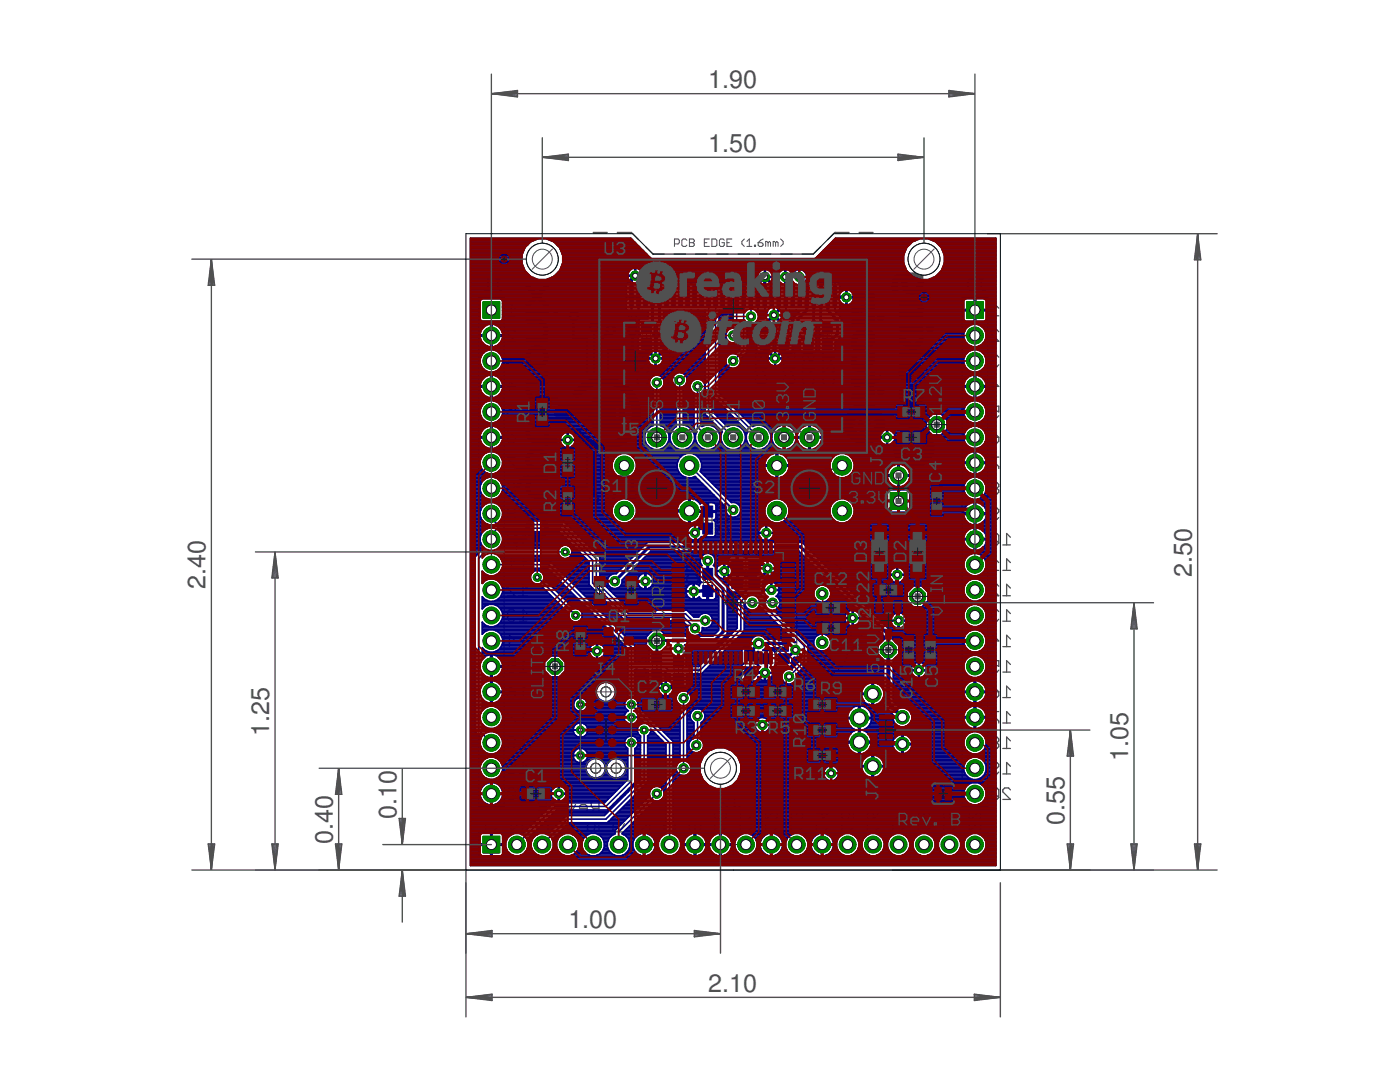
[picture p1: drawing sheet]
<svg xmlns="http://www.w3.org/2000/svg" width="279mm" height="216mm" viewBox="0 0 279 216" stroke-linecap="round" stroke-linejoin="round" font-family="sans-serif">
<defs><g id="words">
<g font-size="5" fill="#505050">
<text x="141.4" y="17.5">1.90</text>
<text x="141.4" y="30.2">1.50</text>
<text x="41" y="117.6" transform="rotate(-90 41 117.6)">2.40</text>
<text x="237.9" y="115.1" transform="rotate(-90 237.9 115.1)">2.50</text>
<text x="53.7" y="146.8" transform="rotate(-90 53.7 146.8)">1.25</text>
<text x="225.2" y="151.9" transform="rotate(-90 225.2 151.9)">1.05</text>
<text x="79.1" y="163.3" transform="rotate(-90 79.1 163.3)">0.10</text>
<text x="212.5" y="164.6" transform="rotate(-90 212.5 164.6)">0.55</text>
<text x="66.4" y="168.4" transform="rotate(-90 66.4 168.4)">0.40</text>
<text x="113.4" y="185.2">1.00</text>
<text x="141.4" y="197.9">2.10</text>
</g>
</g></defs>
<g fill="none" stroke="#000" stroke-width=".2">
<path d="M128.3 67h1.5M129.1 66.2v1.5M132 67h1.7M132.9 66.1v1.7M151.9 67h1.6M152.7 66.2v1.5M155.8 67h1.4M156.5 66.3v1.3M160.6 67h1.4M161.3 66.3v1.3M164.4 67h1.4M165.1 66.3v1.3"/>
<path d="M164.6 93.6h4.1M166.6 91.6v4.1M96 110.1h4.1M98.1 108.1v4.1M101.1 107.6h4.1M103.1 105.6v4M140.2 103.8h2M140.2 116.2h2.1M141.2 102.8v2M141.2 115.2v2M147.8 112.7h2.1M148.1 116.5h1.5"/>
<path d="M148.9 111.6v2.1M148.9 115.7v1.5M192.5 110.1h4.1M194.6 108.1v4.1M130 133h2.1M131.1 131.9v2.1M134.6 133.7h1.5M135.4 133v1.5M148.9 132.5h1.4M149.6 131.8v1.4M153.7 131.4h2M154.7 130.4v2.1"/>
<path d="M162.1 123.3h4M164.1 121.3v4M144.3 168.5h4.1M146.3 166.5v4.1"/>
</g>
<g fill="none" stroke="#505050" stroke-width=".32">
<path d="M96.6 57.9h1.5M98.1 56.4l-.7-.7v2.2M99 55.7h.7M99.3 55.7v1.8l.4 .4h.4l.4-.4M193.5 56.8l-.4 .4v.3l.4 .4h.7l.4-.4M193.5 56.8h.4M194.6 56l-.4-.3h-.7l-.4 .3v.4l.4 .4M195.5 55.7h.7M195.8 55.7v1.8l.4 .4h.4l.4-.4M127.2 72.9v1.5l1.5-1.5h.3l.4 .3v.8l-.4 .4M127.6 75.2l-.4 .4v.7l.4 .4h1.4l.4-.4v-.7l-.4-.4M129 70.5l.4 .4v.7l-.4 .4h-1.4"/>
<path d="M129 70.5h-1.4l-.4 .4v.7l.4 .4M129 70.5l-1.4 1.5M132.1 66.1v1.7M132.5 76.7h2.2v-1.1l-.3-.4h-.8l-.4 .4v1.1M132.5 73.6h2.2l-.7 .8M132.5 75.2l.7 .7M132.5 72.9v1.5M133.6 66.1v1.7M133.6 70.5v1.5l1.1-1.1h-2.2M150.8 73.4h2.2l-.7 .7M150.8 72.6v1.5M151.2 75l-.4 .3v.8l.4 .4h1.5l.3-.4v-.8l-.3-.3"/>
<path d="M151.9 70.7l.4-.4h.4l.3 .4v.7l-.3 .4h-.4l-.4-.4M151.9 70.7l-.4-.4h-.3l-.4 .4v.7l.4 .4h.3l.4-.4M151.9 70.7v.7M156.4 71.8h.3l1.5-1.5h.4v1.5M156.4 72.6v1.5M156.4 73.4h2.2l-.7 .7M156.7 75l-.3 .3v.8l.3 .4h1.5l.4-.4v-.8l-.4-.3M160.2 72.9v1.5M160.2 73.6h2.2l-.7 .8M160.5 75.2l-.3 .4v.7l.3 .4h1.6l.3-.4v-.7l-.3-.4M161.3 70.5v1.1l.4 .4h.4l.3-.4v-.7l-.3-.4h-1.6l-.3 .4v.7l.3 .4M164.3 72.9v1.5l1.4-1.5h.4l.4 .3v.8l-.4 .4"/>
<path d="M164.3 70.5v1.5M164.3 71.3h2.2l-.8 .7M164.6 75.2l-.3 .4v.7l.3 .4h1.5l.4-.4v-.7l-.4-.4M137.4 114.8l-.3 .4v.8l.3 .3h1.5l.4-.3v-.8l-.4-.4M137.4 112.5h.4l.4 .4v1.1h-.8l-.3-.4v-.7zM139.3 112.5l-.4 .7-.7 .8M143.2 102.8v1.5M143.2 103.6h2.2l-.7 .7M143.5 105.2l-.3 .4v.7l.3 .4h1.5l.4-.4v-.7l-.4-.4M144.3 100.9l-.4-.4h-.4l-.3 .4v.7l.3 .4M144.3 100.9l.4-.4h.3l.4 .4v.7l-.4 .4M144.3 100.9v.3"/>
<path d="M144.9 119.8h1.1l.4-.4v-.4l-.4-.3h-.8l-.3 .3v1.5l.3 .4h.8l.4-.4M145.8 108.6l.4-.4h.8l.3 .4v1.5M145.8 108.6v1.5l.4 .4h.8l.3-.4M145.8 108.6l1.5 1.5M147.2 119l.4-.3h.7l.4 .3v1.5l-.4 .4h-.7l-.4-.4M148.2 110.5h1.5M149.7 109l-.8-.8v2.3M150.5 108.6l.4-.4h.7l.4 .4v1.5l-.4 .4h-.7l-.4-.4M126.7 132.5h.3l1.5-1.5h.4v1.5M127 133.4l-.3 .3v.8l.3 .4h1.5l.4-.4v-.8l-.4-.3M137.6 132.8v1.5M137.6 133.5h2.2l-.7 .8"/>
<path d="M137.9 135.1l-.3 .4v.8l.3 .3h1.5l.4-.3v-.8l-.4-.4M138.7 130.5v1.5l1.1-1.2h-2.2M148.5 136.7l.4-.4h.3l.4 .4v1.1h-.7l-.4-.4zM148.5 138.6v1.5M148.5 139.4h2.2l-.7 .7M150.7 136.3l-.3 .8-.8 .7M153.6 128.1l-.4-.3v-.4l.4-.4h.8l.3 .4v.4l-.3 .3M153.6 128.1l-.4 .4v.4l.4 .4h.8l.3-.4v-.4l-.3-.4M153.6 128.1h.8M155.6 127.4l.4-.4h.7l.4 .4v1.5l-.4 .4h-.7l-.4-.4M169.8 128.5l2.3 1.5M169.8 126.9h2.3l-.8 .8"/>
<path d="M169.8 126.2v1.5M172.1 128.5l-2.3 1.5M145.4 159.4l-.4-.4h-.8l-.4 .4v.4l1.6 1.5h-1.6M146.2 159h.7M146.6 159v1.9l.3 .4h.4l.4-.4M148.9 141l-.4 .4v.7l.4 .4h1.5l.3-.4v-.7l-.3-.4"/>
</g>
<g fill="none" stroke="#505050" stroke-width=".21">
<path d="M128.2 66.2v1.5M129.9 66.2v1.5M151.8 66.2v1.5M153.5 66.2v1.5M155.6 66.2v1.5M157.3 66.2v1.5M160.5 66.2v1.5M162.2 66.2v1.5M164.3 66.2v1.5M165.9 66.2v1.5M140.4 115.5v1.4M140.4 103.1v1.4"/>
<path d="M142.1 115.5v1.4M142.1 103.1v1.4M148.1 115.6h1.5M148.1 117.3h1.5M148.1 111.8h1.5M148.1 113.5h1.5M130.2 132.3v1.4M131.9 132.3v1.4M134.5 133v1.5M136.2 133v1.5M148.8 131.8v1.4M150.5 131.8v1.4"/>
<path d="M154 130.6h1.4M154 132.3h1.4"/>
</g>
<g fill="#505050" stroke="#505050" stroke-width=".2">
<path d="M155.4 130.5h1v1.9h-1z"/>
<path d="M153 130.5h1.1v1.9h-1.1z"/>
<path d="M149.5 115.5h1v1.9h-1z"/>
<path d="M147.2 115.5h1v1.9h-1z"/>
<path d="M149.5 111.7h1v1.9h-1z"/>
<path d="M147.2 111.7h1v1.9h-1z"/>
<path d="M140.3 104.4h1.9v1.1h-1.9z"/>
<path d="M140.3 102.1h1.9v1h-1.9z"/>
<path d="M134.4 132.1h1.9v1h-1.9z"/>
<path d="M134.4 134.4h1.9v1h-1.9z"/>
<path d="M148.7 130.8h1.9v1h-1.9z"/>
<path d="M148.7 133.1h1.9v1h-1.9z"/>
<path d="M140.3 114.5h1.9v1h-1.9z"/>
<path d="M140.3 116.9h1.9v1h-1.9z"/>
<path d="M130.1 131.3h1.9v1h-1.9z"/>
<path d="M130.1 133.6h1.9v1h-1.9z"/>
<path d="M128.1 65.3h1.9v1h-1.9z"/>
<path d="M128.1 67.6h1.9v1h-1.9z"/>
<path d="M155.5 65.3h1.9v1h-1.9z"/>
<path d="M155.5 67.6h1.9v1h-1.9z"/>
<path d="M151.7 65.3h1.9v1h-1.9z"/>
<path d="M151.7 67.6h1.9v1h-1.9z"/>
<path d="M160.4 67.6h1.9v1h-1.9z"/>
<path d="M160.4 65.3h1.9v1h-1.9z"/>
<path d="M164.1 65.3h2v1h-2z"/>
<path d="M164.1 67.6h2v1h-2z"/>
<path d="M132 65.3h1.7v.8h-1.7z"/>
<path d="M132 67.8h1.7v.8h-1.7z"/>
<path d="M103.1 96.8l.1 .6z"/>
<path d="M103.1 93.4l.1 .3z"/>
<path d="M103.2 96.6v.9z"/>
<path d="M103.2 93.3v.5z"/>
<path d="M103.2 96.4l.1 1.1z"/>
<path d="M103.2 93.3l.1 .5z"/>
<path d="M103.3 96.3v1.3z"/>
<path d="M103.3 93.2v.7z"/>
<path d="M103.3 96.2l.1 1.3z"/>
<path d="M103.3 93.2l.1 .7z"/>
<path d="M103.4 96.1v1.5z"/>
<path d="M103.4 93.2v.7z"/>
<path d="M103.4 96.1l.1 1.5z"/>
<path d="M103.4 93.2l.1 .7z"/>
<path d="M103.5 96v1.5z"/>
<path d="M103.5 93.2v.7z"/>
<path d="M103.5 95.9l.1 1.6z"/>
<path d="M103.5 93.2l.1 .7z"/>
<path d="M103.6 95.8v1.8z"/>
<path d="M103.6 93.2v.7z"/>
<path d="M103.6 95.7l.1 1.7z"/>
<path d="M103.6 93.2l.1 .7z"/>
<path d="M103.7 95.7v1.5z"/>
<path d="M103.7 93.2v.7z"/>
<path d="M103.7 95.6l.1 1.2z"/>
<path d="M103.7 93.2l.1 .7z"/>
<path d="M103.8 95.6v1.1z"/>
<path d="M103.8 93.2v.7z"/>
<path d="M103.8 95.5l.1 1.1z"/>
<path d="M103.8 93.2l.1 .7z"/>
<path d="M103.9 95.5v1z"/>
<path d="M103.9 93.2v.7z"/>
<path d="M103.9 95.5l.1 .9z"/>
<path d="M103.9 93.2l.1 .7z"/>
<path d="M104 95.4v1z"/>
<path d="M104 93.2v.7z"/>
<path d="M104 95.4l.1 .9z"/>
<path d="M104 93.2l.1 .7z"/>
<path d="M104.1 95.4v.9z"/>
<path d="M104.1 93.2v.7z"/>
<path d="M104.1 95.4l.1 .8z"/>
<path d="M104.1 93.2l.1 .7z"/>
<path d="M104.2 95.3v.9z"/>
<path d="M104.2 93.2v.7z"/>
<path d="M104.2 95.3l.1 .8z"/>
<path d="M104.2 93.2l.1 .7z"/>
<path d="M104.3 95.3v.8z"/>
<path d="M104.3 93.2v.7z"/>
<path d="M104.4 95.3v.7z"/>
<path d="M104.4 93.2v.7z"/>
<path d="M104.4 95.2v.8z"/>
<path d="M104.4 95.2l.1 .8z"/>
<path d="M104.4 93.2l.1 .7z"/>
<path d="M104.5 95.2v.7z"/>
<path d="M104.5 93.2v.7z"/>
<path d="M104.5 95.2l.1 .7z"/>
<path d="M104.5 93.2l.1 .7z"/>
<path d="M104.6 95.1v.8z"/>
<path d="M104.6 93.2v.7z"/>
<path d="M104.6 95.1l.1 .7z"/>
<path d="M104.6 93.2l.1 .7z"/>
<path d="M104.7 95.1v.7z"/>
<path d="M104.7 93.2v.7z"/>
<path d="M104.8 95.1v.7z"/>
<path d="M104.8 93.2v.7z"/>
<path d="M104.9 95.1v.7z"/>
<path d="M104.9 93.2v.7z"/>
<path d="M104.9 95.1l.1 .6z"/>
<path d="M104.9 93.2l.1 .7z"/>
<path d="M104.9 91.5l.1 .3z"/>
<path d="M105 105l.1 .9z"/>
<path d="M105 102.1l.1 .4z"/>
<path d="M105 96.8l.1 .9z"/>
<path d="M105 95.1l.1 .6z"/>
<path d="M105 93.2l.1 .7z"/>
<path d="M105 91.2l.1 1z"/>
<path d="M105 86l.1 .7z"/>
<path d="M105 82.7l.1 .9z"/>
<path d="M105 77.4l.1 .7z"/>
<path d="M105 76l.1 .4z"/>
<path d="M105 70.8l.1 1z"/>
<path d="M105 67.6l.1 .5z"/>
<path d="M105 63.8l.1 .4z"/>
<path d="M105 62.2l.1 .3z"/>
<path d="M105 60.7l.1 .4z"/>
<path d="M105 57l.1 .4z"/>
<path d="M105.1 104.8v1.3z"/>
<path d="M105.1 102v.6z"/>
<path d="M105.1 96.6v1.3z"/>
<path d="M105.1 95v.7z"/>
<path d="M105.1 93.2v.7z"/>
<path d="M105.1 91v1.4z"/>
<path d="M105.1 85.9v1z"/>
<path d="M105.1 82.5v1.3z"/>
<path d="M105.1 77.4v1z"/>
<path d="M105.1 75.9v.6z"/>
<path d="M105.1 70.6v1.3z"/>
<path d="M105.1 67.5v.6z"/>
<path d="M105.1 63.8v.5z"/>
<path d="M105.1 62.1v.5z"/>
<path d="M105.1 60.6v.6z"/>
<path d="M105.1 56.9v.5z"/>
<path d="M105.1 104.6l.1 1.6z"/>
<path d="M105.1 102l.1 .6z"/>
<path d="M105.1 96.5l.1 1.5z"/>
<path d="M105.1 95l.1 .7z"/>
<path d="M105.1 93.2l.1 .7z"/>
<path d="M105.1 90.8l.1 1.7z"/>
<path d="M105.1 85.9l.1 1.1z"/>
<path d="M105.1 82.3l.1 1.6z"/>
<path d="M105.1 77.3l.1 1.1z"/>
<path d="M105.1 75.9l.1 .6z"/>
<path d="M105.1 70.4l.1 1.7z"/>
<path d="M105.1 67.5l.1 .6z"/>
<path d="M105.1 63.7l.1 .6z"/>
<path d="M105.1 62.1l.1 .6z"/>
<path d="M105.1 60.6l.1 .6z"/>
<path d="M105.1 56.9l.1 .6z"/>
<path d="M105.2 104.5v1.8z"/>
<path d="M105.2 102v.6z"/>
<path d="M105.2 96.4v1.8z"/>
<path d="M105.2 95v.7z"/>
<path d="M105.2 93.2v.7z"/>
<path d="M105.2 90.7v1.9z"/>
<path d="M105.2 85.9v1.2z"/>
<path d="M105.2 82.2v1.8z"/>
<path d="M105.2 77.3v1.3z"/>
<path d="M105.2 75.9v.6z"/>
<path d="M105.2 70.3v1.9z"/>
<path d="M105.2 67.4v.7z"/>
<path d="M105.2 63.7v.7z"/>
<path d="M105.2 62v.7z"/>
<path d="M105.2 60.5v.7z"/>
<path d="M105.2 56.8v.7z"/>
<path d="M105.2 104.4v2z"/>
<path d="M105.2 96.3v2z"/>
<path d="M105.2 90.6v2.2z"/>
<path d="M105.2 85.8v1.4z"/>
<path d="M105.2 82.1v2z"/>
<path d="M105.2 77.3v1.4z"/>
<path d="M105.2 75.9v.7z"/>
<path d="M105.2 70.2v2.1z"/>
<path d="M105.2 67.4v.8z"/>
<path d="M105.2 56.8v.8z"/>
<path d="M105.3 104.2v2.3z"/>
<path d="M105.3 102v.6z"/>
<path d="M105.3 96.2v2.1z"/>
<path d="M105.3 95v.7z"/>
<path d="M105.3 93.2v.7z"/>
<path d="M105.3 90.6v2.3z"/>
<path d="M105.3 85.8v1.5z"/>
<path d="M105.3 82v2.2z"/>
<path d="M105.3 77.3v1.5z"/>
<path d="M105.3 75.9v.7z"/>
<path d="M105.3 70.1v2.3z"/>
<path d="M105.3 67.4v.8z"/>
<path d="M105.3 63.7v.7z"/>
<path d="M105.3 62v.7z"/>
<path d="M105.3 60.4v.8z"/>
<path d="M105.3 56.8v.8z"/>
<path d="M105.3 104.2v2.4z"/>
<path d="M105.3 96.1v2.3z"/>
<path d="M105.3 90.5v2.4z"/>
<path d="M105.3 85.8v1.6z"/>
<path d="M105.3 81.9v2.4z"/>
<path d="M105.3 70v2.5z"/>
<path d="M105.3 56.8v.9z"/>
<path d="M105.3 104.2l.1 2.5z"/>
<path d="M105.3 102l.1 .6z"/>
<path d="M105.3 96l.1 2.5z"/>
<path d="M105.3 95l.1 .7z"/>
<path d="M105.3 93.2l.1 .7z"/>
<path d="M105.3 90.4l.1 2.6z"/>
<path d="M105.3 85.9l.1 1.6z"/>
<path d="M105.3 81.8l.1 2.6z"/>
<path d="M105.3 77.3l.1 1.6z"/>
<path d="M105.3 75.9l.1 .7z"/>
<path d="M105.3 70l.1 2.5z"/>
<path d="M105.3 67.4l.1 .8z"/>
<path d="M105.3 63.7l.1 .7z"/>
<path d="M105.3 62l.1 .7z"/>
<path d="M105.3 60.3l.1 .9z"/>
<path d="M105.3 56.8l.1 .9z"/>
<path d="M105.4 104l.1 2.7z"/>
<path d="M105.4 102l.1 .6z"/>
<path d="M105.4 96l.1 2.6z"/>
<path d="M105.4 95l.1 .7z"/>
<path d="M105.4 93.2l.1 .7z"/>
<path d="M105.4 90.3l.1 2.8z"/>
<path d="M105.4 85.9l.1 1.7z"/>
<path d="M105.4 81.7l.1 2.8z"/>
<path d="M105.4 77.3l.1 1.7z"/>
<path d="M105.4 75.9l.1 .7z"/>
<path d="M105.4 69.9l.1 2.7z"/>
<path d="M105.4 67.4l.1 .8z"/>
<path d="M105.4 63.7l.1 .7z"/>
<path d="M105.4 62l.1 .7z"/>
<path d="M105.4 60.3l.1 .9z"/>
<path d="M105.4 56.9l.1 .9z"/>
<path d="M105.5 104v2.8z"/>
<path d="M105.5 102v.6z"/>
<path d="M105.5 95.9v2.7z"/>
<path d="M105.5 95v.7z"/>
<path d="M105.5 93.2v.7z"/>
<path d="M105.5 90.3v2.8z"/>
<path d="M105.5 85.9v1.7z"/>
<path d="M105.5 81.7v2.8z"/>
<path d="M105.5 77.3v1.8z"/>
<path d="M105.5 75.9v.7z"/>
<path d="M105.5 69.9v2.8z"/>
<path d="M105.5 67.4v.8z"/>
<path d="M105.5 63.7v.7z"/>
<path d="M105.5 62v.7z"/>
<path d="M105.5 60.2v1z"/>
<path d="M105.5 56.9v.9z"/>
<path d="M105.5 103.9l.1 3z"/>
<path d="M105.5 102l.1 .6z"/>
<path d="M105.5 95.9l.1 2.8z"/>
<path d="M105.5 95l.1 .7z"/>
<path d="M105.5 90.3l.1 3.6z"/>
<path d="M105.5 85.9l.1 1.8z"/>
<path d="M105.5 81.6l.1 3z"/>
<path d="M105.5 77.4l.1 1.7z"/>
<path d="M105.5 75.9l.1 .7z"/>
<path d="M105.5 69.8l.1 2.9z"/>
<path d="M105.5 67.4l.1 .8z"/>
<path d="M105.5 63.7l.1 .7z"/>
<path d="M105.5 62l.1 .7z"/>
<path d="M105.5 60.2l.1 1z"/>
<path d="M105.5 56.9l.1 1z"/>
<path d="M105.6 103.9v3.1z"/>
<path d="M105.6 102v.6z"/>
<path d="M105.6 95.8v3z"/>
<path d="M105.6 95v.7z"/>
<path d="M105.6 90.2v3.7z"/>
<path d="M105.6 86v1.8z"/>
<path d="M105.6 81.6v3z"/>
<path d="M105.6 77.5v1.7z"/>
<path d="M105.6 75.9v.7z"/>
<path d="M105.6 69.7v3.1z"/>
<path d="M105.6 67.4v.8z"/>
<path d="M105.6 63.7v.7z"/>
<path d="M105.6 62v.7z"/>
<path d="M105.6 60.2v.9z"/>
<path d="M105.6 57v.9z"/>
<path d="M105.6 105.8v1.2z"/>
<path d="M105.6 103.7v1.3z"/>
<path d="M105.6 97.6v1.3z"/>
<path d="M105.6 95v1.8z"/>
<path d="M105.6 92.1v1.8z"/>
<path d="M105.6 90.1v1.2z"/>
<path d="M105.6 86.6v1.3z"/>
<path d="M105.6 83.5v1.2z"/>
<path d="M105.6 81.5v1.2z"/>
<path d="M105.6 78v1.3z"/>
<path d="M105.6 71.6v1.3z"/>
<path d="M105.6 69.6v1.2z"/>
<path d="M105.6 60.1v.9z"/>
<path d="M105.6 57.1v.9z"/>
<path d="M105.7 105.9v1.2z"/>
<path d="M105.7 103.8v1.1z"/>
<path d="M105.7 102v.6z"/>
<path d="M105.7 97.8v1.1z"/>
<path d="M105.7 95v1.7z"/>
<path d="M105.7 92.3v1.6z"/>
<path d="M105.7 90v1.1z"/>
<path d="M105.7 86.7v1.2z"/>
<path d="M105.7 83.7v1.1z"/>
<path d="M105.7 81.4v1.2z"/>
<path d="M105.7 78.2v1.2z"/>
<path d="M105.7 75.9v.7z"/>
<path d="M105.7 71.8v1.1z"/>
<path d="M105.7 69.6v1.1z"/>
<path d="M105.7 67.4v.8z"/>
<path d="M105.7 63.7v.7z"/>
<path d="M105.7 62v.7z"/>
<path d="M105.7 60v1z"/>
<path d="M105.7 57.1v1z"/>
<path d="M105.7 106v1.1z"/>
<path d="M105.7 103.7v1z"/>
<path d="M105.7 97.9v1.1z"/>
<path d="M105.7 95v1.6z"/>
<path d="M105.7 92.4v1.5z"/>
<path d="M105.7 90v1z"/>
<path d="M105.7 86.8v1.1z"/>
<path d="M105.7 81.4v1.1z"/>
<path d="M105.7 78.3v1.1z"/>
<path d="M105.7 71.9v1z"/>
<path d="M105.7 69.5v1.1z"/>
<path d="M105.7 60v.9z"/>
<path d="M105.7 57.2v.9z"/>
<path d="M105.8 106.1v1z"/>
<path d="M105.8 103.7v1z"/>
<path d="M105.8 102v.6z"/>
<path d="M105.8 98v1z"/>
<path d="M105.8 95v1.5z"/>
<path d="M105.8 92.5v1.4z"/>
<path d="M105.8 89.9v1.1z"/>
<path d="M105.8 86.9v1z"/>
<path d="M105.8 83.8v1.1z"/>
<path d="M105.8 81.3v1.1z"/>
<path d="M105.8 78.4v1z"/>
<path d="M105.8 75.9v.7z"/>
<path d="M105.8 71.9v1.1z"/>
<path d="M105.8 69.5v1z"/>
<path d="M105.8 67.4v.8z"/>
<path d="M105.8 63.7v.7z"/>
<path d="M105.8 62v.7z"/>
<path d="M105.8 59.9v1z"/>
<path d="M105.8 57.2v1z"/>
<path d="M105.8 106.2l.1 .9z"/>
<path d="M105.8 103.6l.1 1z"/>
<path d="M105.8 102l.1 .6z"/>
<path d="M105.8 98l.1 1z"/>
<path d="M105.8 95l.1 1.4z"/>
<path d="M105.8 92.5l.1 1.4z"/>
<path d="M105.8 89.9l.1 .9z"/>
<path d="M105.8 87l.1 1z"/>
<path d="M105.8 83.9l.1 1z"/>
<path d="M105.8 81.3l.1 1z"/>
<path d="M105.8 78.5l.1 1z"/>
<path d="M105.8 75.9l.1 .7z"/>
<path d="M105.8 72.1l.1 .9z"/>
<path d="M105.8 69.5l.1 .9z"/>
<path d="M105.8 67.4l.1 .8z"/>
<path d="M105.8 63.7l.1 .7z"/>
<path d="M105.8 62l.1 .7z"/>
<path d="M105.8 59.9l.1 .9z"/>
<path d="M105.8 57.3l.1 1z"/>
<path d="M105.9 106.2v1z"/>
<path d="M105.9 103.5v1z"/>
<path d="M105.9 102v.6z"/>
<path d="M105.9 98.1v1z"/>
<path d="M105.9 95v1.4z"/>
<path d="M105.9 92.5v1.4z"/>
<path d="M105.9 89.8v1z"/>
<path d="M105.9 87.1v1z"/>
<path d="M105.9 84v.9z"/>
<path d="M105.9 81.3v1z"/>
<path d="M105.9 78.5v1z"/>
<path d="M105.9 75.9v.7z"/>
<path d="M105.9 72.1v.9z"/>
<path d="M105.9 69.4v1z"/>
<path d="M105.9 67.4v.8z"/>
<path d="M105.9 63.7v.7z"/>
<path d="M105.9 62v.7z"/>
<path d="M105.9 59.8v1z"/>
<path d="M105.9 57.3v1z"/>
<path d="M105.9 106.3l.1 .9z"/>
<path d="M105.9 103.5l.1 .9z"/>
<path d="M105.9 102l.1 .6z"/>
<path d="M105.9 98.2l.1 .9z"/>
<path d="M105.9 95l.1 1.3z"/>
<path d="M105.9 92.6l.1 1.3z"/>
<path d="M105.9 89.8l.1 .9z"/>
<path d="M105.9 87.1l.1 1z"/>
<path d="M105.9 84l.1 1z"/>
<path d="M105.9 81.2l.1 1z"/>
<path d="M105.9 78.6l.1 .9z"/>
<path d="M105.9 75.9l.1 .7z"/>
<path d="M105.9 72.1l.1 1z"/>
<path d="M105.9 69.4l.1 .9z"/>
<path d="M105.9 67.4l.1 .8z"/>
<path d="M105.9 63.7l.1 .7z"/>
<path d="M105.9 62l.1 .7z"/>
<path d="M105.9 59.8l.1 .9z"/>
<path d="M105.9 57.3l.1 1z"/>
<path d="M106 106.4v.9z"/>
<path d="M106 103.5v.9z"/>
<path d="M106 102v.6z"/>
<path d="M106 98.3v.8z"/>
<path d="M106 95v1.2z"/>
<path d="M106 92.7v1.2z"/>
<path d="M106 89.8v.8z"/>
<path d="M106 87.2v.9z"/>
<path d="M106 84.2v.8z"/>
<path d="M106 81.3v.8z"/>
<path d="M106 78.7v.9z"/>
<path d="M106 75.9v.7z"/>
<path d="M106 72.3v.8z"/>
<path d="M106 69.4v.8z"/>
<path d="M106 67.4v.8z"/>
<path d="M106 63.7v.7z"/>
<path d="M106 62v.7z"/>
<path d="M106 59.7v1z"/>
<path d="M106 57.4v.9z"/>
<path d="M106 106.4l.1 .9z"/>
<path d="M106 103.5l.1 .8z"/>
<path d="M106 102l.1 .6z"/>
<path d="M106 98.3l.1 .9z"/>
<path d="M106 95l.1 1.2z"/>
<path d="M106 92.7l.1 1.2z"/>
<path d="M106 89.7l.1 .9z"/>
<path d="M106 87.3l.1 .8z"/>
<path d="M106 84.2l.1 .8z"/>
<path d="M106 81.2l.1 .8z"/>
<path d="M106 78.8l.1 .8z"/>
<path d="M106 75.9l.1 .7z"/>
<path d="M106 72.3l.1 .8z"/>
<path d="M106 69.3l.1 .9z"/>
<path d="M106 67.4l.1 .8z"/>
<path d="M106 63.7l.1 .7z"/>
<path d="M106 62l.1 .7z"/>
<path d="M106 59.6l.1 1z"/>
<path d="M106 57.4l.1 1z"/>
<path d="M106.1 106.5v.8z"/>
<path d="M106.1 103.5v.8z"/>
<path d="M106.1 102v.6z"/>
<path d="M106.1 98.3v.9z"/>
<path d="M106.1 95v1.1z"/>
<path d="M106.1 92.8v1.1z"/>
<path d="M106.1 89.7v.8z"/>
<path d="M106.1 87.4v.8z"/>
<path d="M106.1 84.2v.8z"/>
<path d="M106.1 81.2v.8z"/>
<path d="M106.1 78.8v.8z"/>
<path d="M106.1 75.9v.7z"/>
<path d="M106.1 72.4v.8z"/>
<path d="M106.1 69.3v.8z"/>
<path d="M106.1 67.4v.8z"/>
<path d="M106.1 63.7v.7z"/>
<path d="M106.1 62v.7z"/>
<path d="M106.1 59.6v1z"/>
<path d="M106.1 57.5v.9z"/>
<path d="M106.1 106.6l.1 .8z"/>
<path d="M106.1 103.5l.1 .7z"/>
<path d="M106.1 102l.1 .6z"/>
<path d="M106.1 98.4l.1 .8z"/>
<path d="M106.1 95l.1 1.1z"/>
<path d="M106.1 92.8l.1 1.1z"/>
<path d="M106.1 89.7l.1 .8z"/>
<path d="M106.1 87.4l.1 .8z"/>
<path d="M106.1 84.2l.1 .8z"/>
<path d="M106.1 81.2l.1 .8z"/>
<path d="M106.1 78.8l.1 .8z"/>
<path d="M106.1 75.9l.1 .7z"/>
<path d="M106.1 72.4l.1 .8z"/>
<path d="M106.1 69.3l.1 .8z"/>
<path d="M106.1 67.4l.1 .8z"/>
<path d="M106.1 63.7l.1 .7z"/>
<path d="M106.1 62l.1 .7z"/>
<path d="M106.1 59.6l.1 .9z"/>
<path d="M106.1 57.5l.1 1z"/>
<path d="M106.2 106.6v.8z"/>
<path d="M106.2 103.5v.7z"/>
<path d="M106.2 102v.6z"/>
<path d="M106.2 98.4v.9z"/>
<path d="M106.2 95v1.1z"/>
<path d="M106.2 92.8v1.1z"/>
<path d="M106.2 89.7v.8z"/>
<path d="M106.2 87.4v.8z"/>
<path d="M106.2 84.3v.8z"/>
<path d="M106.2 81.1v.8z"/>
<path d="M106.2 78.8v.9z"/>
<path d="M106.2 75.9v.7z"/>
<path d="M106.2 72.4v.8z"/>
<path d="M106.2 69.2v.8z"/>
<path d="M106.2 67.4v.8z"/>
<path d="M106.2 63.7v.7z"/>
<path d="M106.2 62v.7z"/>
<path d="M106.2 59.5v1z"/>
<path d="M106.2 57.6v.9z"/>
<path d="M106.2 106.6l.1 .8z"/>
<path d="M106.2 103.6l.1 .6z"/>
<path d="M106.2 102l.1 .6z"/>
<path d="M106.2 98.4l.1 .9z"/>
<path d="M106.2 95l.1 1z"/>
<path d="M106.2 92.9l.1 1z"/>
<path d="M106.2 89.6l.1 .9z"/>
<path d="M106.2 87.4l.1 .8z"/>
<path d="M106.2 84.3l.1 .9z"/>
<path d="M106.2 81.1l.1 .8z"/>
<path d="M106.2 78.9l.1 .8z"/>
<path d="M106.2 75.9l.1 .7z"/>
<path d="M106.2 72.5l.1 .8z"/>
<path d="M106.2 69.2l.1 .8z"/>
<path d="M106.2 67.4l.1 .8z"/>
<path d="M106.2 63.7l.1 .7z"/>
<path d="M106.2 62l.1 .7z"/>
<path d="M106.2 59.5l.1 .9z"/>
<path d="M106.2 57.6l.1 1z"/>
<path d="M106.3 106.6v.8z"/>
<path d="M106.3 103.7v.5z"/>
<path d="M106.3 102v.6z"/>
<path d="M106.3 98.5v.8z"/>
<path d="M106.3 95v1z"/>
<path d="M106.3 92.9v1z"/>
<path d="M106.3 89.6v.8z"/>
<path d="M106.3 87.4v.8z"/>
<path d="M106.3 84.4v.8z"/>
<path d="M106.3 81v.9z"/>
<path d="M106.3 78.9v.8z"/>
<path d="M106.3 75.9v.7z"/>
<path d="M106.3 72.5v.8z"/>
<path d="M106.3 69.2v.8z"/>
<path d="M106.3 67.4v.8z"/>
<path d="M106.3 63.7v.7z"/>
<path d="M106.3 62v.7z"/>
<path d="M106.3 59.4v1z"/>
<path d="M106.3 57.7v1z"/>
<path d="M106.3 106.7l.1 .7z"/>
<path d="M106.3 103.8l.1 .2z"/>
<path d="M106.3 102l.1 .6z"/>
<path d="M106.3 98.5l.1 .8z"/>
<path d="M106.3 95l.1 1z"/>
<path d="M106.3 92.9l.1 1z"/>
<path d="M106.3 89.6l.1 .8z"/>
<path d="M106.3 87.5l.1 .7z"/>
<path d="M106.3 84.4l.1 .8z"/>
<path d="M106.3 81l.1 .8z"/>
<path d="M106.3 78.9l.1 .8z"/>
<path d="M106.3 75.9l.1 .7z"/>
<path d="M106.3 72.5l.1 .8z"/>
<path d="M106.3 69.2l.1 .8z"/>
<path d="M106.3 67.4l.1 .8z"/>
<path d="M106.3 63.7l.1 .7z"/>
<path d="M106.3 62l.1 .7z"/>
<path d="M106.3 59.4l.1 .9z"/>
<path d="M106.3 57.7l.1 1z"/>
<path d="M106.4 106.7v.8z"/>
<path d="M106.4 102v.6z"/>
<path d="M106.4 98.5v.8z"/>
<path d="M106.4 95v.9z"/>
<path d="M106.4 93v.9z"/>
<path d="M106.4 89.6v.8z"/>
<path d="M106.4 87.5v.7z"/>
<path d="M106.4 84.5v.7z"/>
<path d="M106.4 81v.8z"/>
<path d="M106.4 78.9v.8z"/>
<path d="M106.4 75.9v.7z"/>
<path d="M106.4 72.6v.7z"/>
<path d="M106.4 69.2v.8z"/>
<path d="M106.4 67.4v.8z"/>
<path d="M106.4 63.7v.7z"/>
<path d="M106.4 62v.7z"/>
<path d="M106.4 59.3v1z"/>
<path d="M106.4 57.8v1z"/>
<path d="M106.4 106.7l.1 .8z"/>
<path d="M106.4 102l.1 .6z"/>
<path d="M106.4 98.6l.1 .7z"/>
<path d="M106.4 95l.1 .9z"/>
<path d="M106.4 93l.1 .9z"/>
<path d="M106.4 89.6l.1 .7z"/>
<path d="M106.4 87.5l.1 .8z"/>
<path d="M106.4 84.5l.1 .7z"/>
<path d="M106.4 81l.1 .7z"/>
<path d="M106.4 79l.1 .7z"/>
<path d="M106.4 75.9l.1 .7z"/>
<path d="M106.4 72.6l.1 .7z"/>
<path d="M106.4 69.1l.1 .8z"/>
<path d="M106.4 67.4l.1 .8z"/>
<path d="M106.4 63.7l.1 .7z"/>
<path d="M106.4 62l.1 .7z"/>
<path d="M106.4 59.2l.1 1z"/>
<path d="M106.4 57.8l.1 1z"/>
<path d="M106.5 106.7v.8z"/>
<path d="M106.5 102v.6z"/>
<path d="M106.5 98.6v.7z"/>
<path d="M106.5 95v.9z"/>
<path d="M106.5 93v.9z"/>
<path d="M106.5 89.5v.8z"/>
<path d="M106.5 87.5v.8z"/>
<path d="M106.5 84.5v.8z"/>
<path d="M106.5 81v.7z"/>
<path d="M106.5 79v.7z"/>
<path d="M106.5 75.9v.7z"/>
<path d="M106.5 72.6v.8z"/>
<path d="M106.5 69.1v.8z"/>
<path d="M106.5 67.4v.8z"/>
<path d="M106.5 63.7v.7z"/>
<path d="M106.5 62v.7z"/>
<path d="M106.5 59.2v1z"/>
<path d="M106.5 57.9v.9z"/>
<path d="M106.5 106.8l.1 .7z"/>
<path d="M106.5 102l.1 .6z"/>
<path d="M106.5 98.6l.1 .7z"/>
<path d="M106.5 95l.1 .9z"/>
<path d="M106.5 93.1l.1 .8z"/>
<path d="M106.5 89.5l.1 .8z"/>
<path d="M106.5 87.5l.1 .8z"/>
<path d="M106.5 84.5l.1 .8z"/>
<path d="M106.5 81l.1 .7z"/>
<path d="M106.5 79l.1 .7z"/>
<path d="M106.5 75.9l.1 .7z"/>
<path d="M106.5 72.6l.1 .8z"/>
<path d="M106.5 69.1l.1 .8z"/>
<path d="M106.5 67.4l.1 .8z"/>
<path d="M106.5 63.7l.1 .7z"/>
<path d="M106.5 62l.1 .7z"/>
<path d="M106.5 59.2l.1 1z"/>
<path d="M106.5 57.9l.1 1z"/>
<path d="M106.6 106.8v.7z"/>
<path d="M106.6 102v.6z"/>
<path d="M106.6 98.7v.7z"/>
<path d="M106.6 95v.8z"/>
<path d="M106.6 93.1v.8z"/>
<path d="M106.6 89.5v.8z"/>
<path d="M106.6 87.6v.7z"/>
<path d="M106.6 84.5v.8z"/>
<path d="M106.6 80.9v.8z"/>
<path d="M106.6 79v.7z"/>
<path d="M106.6 75.9v.7z"/>
<path d="M106.6 72.7v.7z"/>
<path d="M106.6 69.1v.7z"/>
<path d="M106.6 67.4v.8z"/>
<path d="M106.6 63.7v.7z"/>
<path d="M106.6 62v.7z"/>
<path d="M106.6 59.1v1z"/>
<path d="M106.6 58v1z"/>
<path d="M106.6 106.8l.1 .8z"/>
<path d="M106.6 102l.1 .6z"/>
<path d="M106.6 98.7l.1 .7z"/>
<path d="M106.6 95l.1 .8z"/>
<path d="M106.6 93.1l.1 .8z"/>
<path d="M106.6 89.5l.1 .7z"/>
<path d="M106.6 87.6l.1 .7z"/>
<path d="M106.6 84.6l.1 .7z"/>
<path d="M106.6 80.9l.1 .8z"/>
<path d="M106.6 79l.1 .7z"/>
<path d="M106.6 75.9l.1 .7z"/>
<path d="M106.6 72.7l.1 .7z"/>
<path d="M106.6 69.1l.1 .7z"/>
<path d="M106.6 67.4l.1 .8z"/>
<path d="M106.6 63.7l.1 .7z"/>
<path d="M106.6 62l.1 .7z"/>
<path d="M106.6 58.1l.1 1.9z"/>
<path d="M106.7 106.8v.8z"/>
<path d="M106.7 102v.6z"/>
<path d="M106.7 98.7v.7z"/>
<path d="M106.7 95v.8z"/>
<path d="M106.7 93.1v.8z"/>
<path d="M106.7 89.5v.7z"/>
<path d="M106.7 87.6v.7z"/>
<path d="M106.7 84.6v.7z"/>
<path d="M106.7 80.9v.8z"/>
<path d="M106.7 79v.7z"/>
<path d="M106.7 75.9v.7z"/>
<path d="M106.7 72.7v.7z"/>
<path d="M106.7 69.1v.7z"/>
<path d="M106.7 67.4v.8z"/>
<path d="M106.7 63.7v.7z"/>
<path d="M106.7 62v.7z"/>
<path d="M106.7 58.1v1.9z"/>
<path d="M106.7 106.8l.1 .8z"/>
<path d="M106.7 102l.1 .6z"/>
<path d="M106.7 98.7l.1 .7z"/>
<path d="M106.7 95l.1 .8z"/>
<path d="M106.7 93.1l.1 .8z"/>
<path d="M106.7 89.5l.1 .7z"/>
<path d="M106.7 87.6l.1 .7z"/>
<path d="M106.7 84.6l.1 .7z"/>
<path d="M106.7 80.9l.1 .8z"/>
<path d="M106.7 79l.1 .7z"/>
<path d="M106.7 75.9l.1 .7z"/>
<path d="M106.7 72.7l.1 .7z"/>
<path d="M106.7 69l.1 .8z"/>
<path d="M106.7 67.4l.1 .8z"/>
<path d="M106.7 63.7l.1 .7z"/>
<path d="M106.7 62l.1 .7z"/>
<path d="M106.7 58.2l.1 1.7z"/>
<path d="M106.8 106.9v.7z"/>
<path d="M106.8 102v.6z"/>
<path d="M106.8 98.7v.7z"/>
<path d="M106.8 95v.8z"/>
<path d="M106.8 93.2v.7z"/>
<path d="M106.8 89.5v.7z"/>
<path d="M106.8 87.6v.7z"/>
<path d="M106.8 84.6v.7z"/>
<path d="M106.8 80.9v.8z"/>
<path d="M106.8 79v.7z"/>
<path d="M106.8 75.9v.7z"/>
<path d="M106.8 72.7v.7z"/>
<path d="M106.8 69v.8z"/>
<path d="M106.8 67.4v.8z"/>
<path d="M106.8 63.7v.7z"/>
<path d="M106.8 62v.7z"/>
<path d="M106.8 58.3v1.6z"/>
<path d="M106.8 106.9l.1 .7z"/>
<path d="M106.8 102l.1 .6z"/>
<path d="M106.8 98.7l.1 .7z"/>
<path d="M106.8 95l.1 .7z"/>
<path d="M106.8 93.2l.1 .7z"/>
<path d="M106.8 89.5l.1 .7z"/>
<path d="M106.8 87.6l.1 .7z"/>
<path d="M106.8 84.6l.1 .7z"/>
<path d="M106.8 80.9l.1 .8z"/>
<path d="M106.8 79l.1 .7z"/>
<path d="M106.8 75.9l.1 .7z"/>
<path d="M106.8 72.7l.1 .7z"/>
<path d="M106.8 69l.1 .8z"/>
<path d="M106.8 67.4l.1 .8z"/>
<path d="M106.8 63.7l.1 .7z"/>
<path d="M106.8 62l.1 .7z"/>
<path d="M106.8 58.3l.1 1.5z"/>
<path d="M106.9 106.9v.7z"/>
<path d="M106.9 102v.6z"/>
<path d="M106.9 98.7v.7z"/>
<path d="M106.9 95v.7z"/>
<path d="M106.9 93.2v.7z"/>
<path d="M106.9 89.5v.7z"/>
<path d="M106.9 87.6v.7z"/>
<path d="M106.9 84.6v.8z"/>
<path d="M106.9 80.9v.8z"/>
<path d="M106.9 79v.7z"/>
<path d="M106.9 75.9v.7z"/>
<path d="M106.9 72.7v.8z"/>
<path d="M106.9 69v.8z"/>
<path d="M106.9 67.4v.8z"/>
<path d="M106.9 63.7v.7z"/>
<path d="M106.9 62v.7z"/>
<path d="M106.9 58.3v1.5z"/>
<path d="M106.9 106.9l.1 .7z"/>
<path d="M106.9 102l.1 .6z"/>
<path d="M106.9 98.7l.1 .7z"/>
<path d="M106.9 95l.1 .7z"/>
<path d="M106.9 93.2l.1 .7z"/>
<path d="M106.9 89.5l.1 .7z"/>
<path d="M106.9 87.6l.1 .7z"/>
<path d="M106.9 84.6l.1 .8z"/>
<path d="M106.9 80.9l.1 .8z"/>
<path d="M106.9 79l.1 .7z"/>
<path d="M106.9 75.9l.1 .7z"/>
<path d="M106.9 72.7l.1 .8z"/>
<path d="M106.9 69l.1 .8z"/>
<path d="M106.9 67.4l.1 .8z"/>
<path d="M106.9 63.7l.1 .7z"/>
<path d="M106.9 62l.1 .7z"/>
<path d="M106.9 58.4l.1 1.3z"/>
<path d="M107 106.9v.7z"/>
<path d="M107 102v.6z"/>
<path d="M107 98.8v.6z"/>
<path d="M107 95v.7z"/>
<path d="M107 93.2v.7z"/>
<path d="M107 89.5v.7z"/>
<path d="M107 87.6v.7z"/>
<path d="M107 84.6v.8z"/>
<path d="M107 80.9v.7z"/>
<path d="M107 79v.7z"/>
<path d="M107 75.9v.7z"/>
<path d="M107 72.7v.8z"/>
<path d="M107 69v.8z"/>
<path d="M107 67.4v.8z"/>
<path d="M107 63.7v.7z"/>
<path d="M107 62v.7z"/>
<path d="M107 58.4v1.3z"/>
<path d="M107 106.9l.1 .7z"/>
<path d="M107 102l.1 .6z"/>
<path d="M107 98.8l.1 .6z"/>
<path d="M107 95l.1 .7z"/>
<path d="M107 93.2l.1 .7z"/>
<path d="M107 89.5l.1 .7z"/>
<path d="M107 87.6l.1 .7z"/>
<path d="M107 84.6l.1 .8z"/>
<path d="M107 80.9l.1 .7z"/>
<path d="M107 79l.1 .7z"/>
<path d="M107 75.9l.1 .7z"/>
<path d="M107 72.7l.1 .8z"/>
<path d="M107 69l.1 .7z"/>
<path d="M107 67.4l.1 .8z"/>
<path d="M107 63.7l.1 .7z"/>
<path d="M107 62l.1 .7z"/>
<path d="M107 58.4l.1 1.2z"/>
<path d="M107.1 106.9v.7z"/>
<path d="M107.1 102v.6z"/>
<path d="M107.1 98.8v.6z"/>
<path d="M107.1 95v.7z"/>
<path d="M107.1 93.2v.7z"/>
<path d="M107.1 89.5v.7z"/>
<path d="M107.1 87.6v.7z"/>
<path d="M107.1 84.6v.8z"/>
<path d="M107.1 80.9v.7z"/>
<path d="M107.1 79v.7z"/>
<path d="M107.1 75.9v.7z"/>
<path d="M107.1 72.7v.8z"/>
<path d="M107.1 69v.7z"/>
<path d="M107.1 67.4v.8z"/>
<path d="M107.1 63.7v.7z"/>
<path d="M107.1 62v.7z"/>
<path d="M107.1 58.5v1.1z"/>
<path d="M107.1 106.9l.1 .7z"/>
<path d="M107.1 102l.1 .6z"/>
<path d="M107.1 98.8l.1 .6z"/>
<path d="M107.1 95l.1 .7z"/>
<path d="M107.1 93.2l.1 .7z"/>
<path d="M107.1 89.5l.1 .7z"/>
<path d="M107.1 87.6l.1 .7z"/>
<path d="M107.1 84.6l.1 .8z"/>
<path d="M107.1 80.9l.1 .7z"/>
<path d="M107.1 79l.1 .7z"/>
<path d="M107.1 75.9l.1 .7z"/>
<path d="M107.1 72.7l.1 .8z"/>
<path d="M107.1 69l.1 .7z"/>
<path d="M107.1 67.4l.1 .8z"/>
<path d="M107.1 63.7l.1 .7z"/>
<path d="M107.1 62l.1 .7z"/>
<path d="M107.1 58.5l.1 1z"/>
<path d="M107.2 106.9v.7z"/>
<path d="M107.2 102v.6z"/>
<path d="M107.2 98.8v.6z"/>
<path d="M107.2 95v.7z"/>
<path d="M107.2 93.2v.7z"/>
<path d="M107.2 89.5v.7z"/>
<path d="M107.2 87.6v.7z"/>
<path d="M107.2 84.6v.8z"/>
<path d="M107.2 80.9v.7z"/>
<path d="M107.2 79v.7z"/>
<path d="M107.2 75.9v.7z"/>
<path d="M107.2 72.7v.8z"/>
<path d="M107.2 69v.7z"/>
<path d="M107.2 67.4v.8z"/>
<path d="M107.2 63.7v.7z"/>
<path d="M107.2 62v.7z"/>
<path d="M107.2 58.5v1.1z"/>
<path d="M107.2 106.9l.1 .7z"/>
<path d="M107.2 101.9l.1 .7z"/>
<path d="M107.2 98.8l.1 .6z"/>
<path d="M107.2 95l.1 .7z"/>
<path d="M107.2 93.2l.1 .7z"/>
<path d="M107.2 89.5l.1 .7z"/>
<path d="M107.2 87.6l.1 .7z"/>
<path d="M107.2 84.6l.1 .8z"/>
<path d="M107.2 80.9l.1 .7z"/>
<path d="M107.2 79l.1 .7z"/>
<path d="M107.2 75.9l.1 .7z"/>
<path d="M107.2 72.7l.1 .8z"/>
<path d="M107.2 69l.1 .7z"/>
<path d="M107.2 67.4l.1 .8z"/>
<path d="M107.2 63.7l.1 .7z"/>
<path d="M107.2 62l.1 .7z"/>
<path d="M107.2 58.4l.1 1.2z"/>
<path d="M107.3 106.9v.7z"/>
<path d="M107.3 101.9v.7z"/>
<path d="M107.3 98.8v.6z"/>
<path d="M107.3 95v.7z"/>
<path d="M107.3 93.2v.7z"/>
<path d="M107.3 89.5v.7z"/>
<path d="M107.3 87.6v.7z"/>
<path d="M107.3 84.6v.8z"/>
<path d="M107.3 80.9v.7z"/>
<path d="M107.3 79v.8z"/>
<path d="M107.3 75.9v.7z"/>
<path d="M107.3 72.7v.8z"/>
<path d="M107.3 69v.8z"/>
<path d="M107.3 67.4v.8z"/>
<path d="M107.3 63.7v.7z"/>
<path d="M107.3 62v.7z"/>
<path d="M107.3 58.4v1.3z"/>
<path d="M107.3 106.9l.1 .7z"/>
<path d="M107.3 101.9l.1 .7z"/>
<path d="M107.3 98.8l.1 .6z"/>
<path d="M107.3 95l.1 .7z"/>
<path d="M107.3 93.2l.1 .7z"/>
<path d="M107.3 89.5l.1 .7z"/>
<path d="M107.3 87.6l.1 .7z"/>
<path d="M107.3 84.6l.1 .8z"/>
<path d="M107.3 80.9l.1 .8z"/>
<path d="M107.3 79l.1 .8z"/>
<path d="M107.3 75.9l.1 .7z"/>
<path d="M107.3 72.7l.1 .8z"/>
<path d="M107.3 69l.1 .8z"/>
<path d="M107.3 67.4l.1 .8z"/>
<path d="M107.3 63.7l.1 .7z"/>
<path d="M107.3 62l.1 .7z"/>
<path d="M107.3 58.4l.1 1.3z"/>
<path d="M107.4 106.9v.7z"/>
<path d="M107.4 101.9v.7z"/>
<path d="M107.4 98.8v.6z"/>
<path d="M107.4 95v.7z"/>
<path d="M107.4 93.2v.7z"/>
<path d="M107.4 89.5v.7z"/>
<path d="M107.4 87.6v.7z"/>
<path d="M107.4 84.6v.8z"/>
<path d="M107.4 80.9v.8z"/>
<path d="M107.4 79v.8z"/>
<path d="M107.4 75.8v.8z"/>
<path d="M107.4 72.7v.8z"/>
<path d="M107.4 69v.8z"/>
<path d="M107.4 67.4v.8z"/>
<path d="M107.4 63.7v.7z"/>
<path d="M107.4 62v.7z"/>
<path d="M107.4 58.3v1.5z"/>
<path d="M107.4 106.9l.1 .7z"/>
<path d="M107.4 101.9l.1 .7z"/>
<path d="M107.4 98.8l.1 .6z"/>
<path d="M107.4 95l.1 .7z"/>
<path d="M107.4 93.2l.1 .7z"/>
<path d="M107.4 89.5l.1 .7z"/>
<path d="M107.4 87.6l.1 .7z"/>
<path d="M107.4 84.6l.1 .7z"/>
<path d="M107.4 80.9l.1 .8z"/>
<path d="M107.4 79l.1 .8z"/>
<path d="M107.4 75.8l.1 .8z"/>
<path d="M107.4 72.7l.1 .8z"/>
<path d="M107.4 69l.1 .8z"/>
<path d="M107.4 67.4l.1 .7z"/>
<path d="M107.4 63.7l.1 .7z"/>
<path d="M107.4 62l.1 .7z"/>
<path d="M107.4 58.3l.1 1.5z"/>
<path d="M107.5 106.9v.7z"/>
<path d="M107.5 101.9v.7z"/>
<path d="M107.5 98.8v.6z"/>
<path d="M107.5 95v.7z"/>
<path d="M107.5 93.2v.7z"/>
<path d="M107.5 89.5v.7z"/>
<path d="M107.5 87.6v.7z"/>
<path d="M107.5 84.6v.7z"/>
<path d="M107.5 80.9v.8z"/>
<path d="M107.5 79v.8z"/>
<path d="M107.5 75.8v.8z"/>
<path d="M107.5 72.7v.7z"/>
<path d="M107.5 69v.8z"/>
<path d="M107.5 67.4v.7z"/>
<path d="M107.5 63.7v.7z"/>
<path d="M107.5 62v.7z"/>
<path d="M107.5 58.3v1.6z"/>
<path d="M107.5 106.8l.1 .8z"/>
<path d="M107.5 101.9l.1 .7z"/>
<path d="M107.5 98.8l.1 .6z"/>
<path d="M107.5 95l.1 .7z"/>
<path d="M107.5 93.1l.1 .8z"/>
<path d="M107.5 89.5l.1 .7z"/>
<path d="M107.5 87.6l.1 .7z"/>
<path d="M107.5 84.6l.1 .7z"/>
<path d="M107.5 80.9l.1 .8z"/>
<path d="M107.5 79l.1 .8z"/>
<path d="M107.5 75.8l.1 .8z"/>
<path d="M107.5 72.7l.1 .7z"/>
<path d="M107.5 69.1l.1 .7z"/>
<path d="M107.5 67.4l.1 .7z"/>
<path d="M107.5 63.7l.1 .7z"/>
<path d="M107.5 62l.1 .7z"/>
<path d="M107.5 58.1l.1 1.9z"/>
<path d="M107.6 106.8v.8z"/>
<path d="M107.6 101.9v.7z"/>
<path d="M107.6 98.8v.6z"/>
<path d="M107.6 95v.7z"/>
<path d="M107.6 93.1v.8z"/>
<path d="M107.6 89.5v.7z"/>
<path d="M107.6 87.6v.7z"/>
<path d="M107.6 84.6v.7z"/>
<path d="M107.6 80.9v.8z"/>
<path d="M107.6 79v.8z"/>
<path d="M107.6 75.8v.8z"/>
<path d="M107.6 72.7v.7z"/>
<path d="M107.6 69.1v.7z"/>
<path d="M107.6 67.3v.8z"/>
<path d="M107.6 63.8v.7z"/>
<path d="M107.6 62v.7z"/>
<path d="M107.6 58.1v1.9z"/>
<path d="M107.6 106.8l.1 .7z"/>
<path d="M107.6 101.9l.1 .7z"/>
<path d="M107.6 98.8l.1 .6z"/>
<path d="M107.6 95l.1 .7z"/>
<path d="M107.6 93.1l.1 .8z"/>
<path d="M107.6 89.5l.1 .8z"/>
<path d="M107.6 87.6l.1 .7z"/>
<path d="M107.6 84.5l.1 .8z"/>
<path d="M107.6 80.9l.1 .8z"/>
<path d="M107.6 79l.1 .8z"/>
<path d="M107.6 75.8l.1 .8z"/>
<path d="M107.6 72.7l.1 .7z"/>
<path d="M107.6 69.1l.1 .7z"/>
<path d="M107.6 67.3l.1 .8z"/>
<path d="M107.6 63.8l.1 .7z"/>
<path d="M107.6 62l.1 .7z"/>
<path d="M107.6 59.1l.1 1z"/>
<path d="M107.6 58l.1 1z"/>
<path d="M107.7 106.8v.7z"/>
<path d="M107.7 101.8v.8z"/>
<path d="M107.7 98.8v.6z"/>
<path d="M107.7 95v.7z"/>
<path d="M107.7 93.1v.8z"/>
<path d="M107.7 89.5v.8z"/>
<path d="M107.7 87.6v.7z"/>
<path d="M107.7 84.5v.8z"/>
<path d="M107.7 80.9v.8z"/>
<path d="M107.7 79v.8z"/>
<path d="M107.7 75.8v.8z"/>
<path d="M107.7 72.7v.7z"/>
<path d="M107.7 69.1v.8z"/>
<path d="M107.7 67.3v.8z"/>
<path d="M107.7 63.8v.7z"/>
<path d="M107.7 62v.7z"/>
<path d="M107.7 59.1v1z"/>
<path d="M107.7 58v.9z"/>
<path d="M107.7 106.8l.1 .7z"/>
<path d="M107.7 101.8l.1 .8z"/>
<path d="M107.7 98.8l.1 .6z"/>
<path d="M107.7 95l.1 .7z"/>
<path d="M107.7 93.1l.1 .8z"/>
<path d="M107.7 89.5l.1 .8z"/>
<path d="M107.7 87.6l.1 .7z"/>
<path d="M107.7 84.5l.1 .8z"/>
<path d="M107.7 81l.1 .7z"/>
<path d="M107.7 79l.1 .8z"/>
<path d="M107.7 75.8l.1 .8z"/>
<path d="M107.7 72.7l.1 .7z"/>
<path d="M107.7 69.1l.1 .8z"/>
<path d="M107.7 67.3l.1 .8z"/>
<path d="M107.7 63.8l.1 .7z"/>
<path d="M107.7 62l.1 .7z"/>
<path d="M107.7 59.2l.1 1z"/>
<path d="M107.7 57.9l.1 1z"/>
<path d="M107.8 106.7v.8z"/>
<path d="M107.8 101.8v.8z"/>
<path d="M107.8 98.8v.6z"/>
<path d="M107.8 95v.7z"/>
<path d="M107.8 93v.9z"/>
<path d="M107.8 89.5v.8z"/>
<path d="M107.8 87.6v.7z"/>
<path d="M107.8 84.5v.8z"/>
<path d="M107.8 81v.7z"/>
<path d="M107.8 79v.8z"/>
<path d="M107.8 75.7v.9z"/>
<path d="M107.8 72.6v.8z"/>
<path d="M107.8 69.1v.8z"/>
<path d="M107.8 67.3v.8z"/>
<path d="M107.8 63.8v.7z"/>
<path d="M107.8 62v.7z"/>
<path d="M107.8 59.2v1z"/>
<path d="M107.8 57.9v.9z"/>
<path d="M107.8 106.7l.1 .8z"/>
<path d="M107.8 101.8l.1 .8z"/>
<path d="M107.8 98.8l.1 .6z"/>
<path d="M107.8 95l.1 .7z"/>
<path d="M107.8 93l.1 .9z"/>
<path d="M107.8 89.5l.1 .8z"/>
<path d="M107.8 87.6l.1 .7z"/>
<path d="M107.8 84.5l.1 .7z"/>
<path d="M107.8 81l.1 .7z"/>
<path d="M107.8 79l.1 .8z"/>
<path d="M107.8 75.7l.1 .9z"/>
<path d="M107.8 72.6l.1 .7z"/>
<path d="M107.8 69.1l.1 .8z"/>
<path d="M107.8 67.2l.1 1z"/>
<path d="M107.8 63.8l.1 .8z"/>
<path d="M107.8 62l.1 .7z"/>
<path d="M107.8 59.2l.1 1z"/>
<path d="M107.8 57.8l.1 1z"/>
<path d="M107.9 106.7v.8z"/>
<path d="M107.9 101.8v.8z"/>
<path d="M107.9 98.8v.6z"/>
<path d="M107.9 95v.7z"/>
<path d="M107.9 93v.9z"/>
<path d="M107.9 89.6v.8z"/>
<path d="M107.9 87.6v.7z"/>
<path d="M107.9 84.5v.7z"/>
<path d="M107.9 81v.8z"/>
<path d="M107.9 79v.8z"/>
<path d="M107.9 75.6v1z"/>
<path d="M107.9 72.6v.7z"/>
<path d="M107.9 69.2v.8z"/>
<path d="M107.9 67.2v1z"/>
<path d="M107.9 63.8v.8z"/>
<path d="M107.9 62v.7z"/>
<path d="M107.9 59.3v1z"/>
<path d="M107.9 57.8v1z"/>
<path d="M107.9 106.7l.1 .8z"/>
<path d="M107.9 101.7l.1 .9z"/>
<path d="M107.9 98.8l.1 .6z"/>
<path d="M107.9 95l.1 .7z"/>
<path d="M107.9 93l.1 .9z"/>
<path d="M107.9 89.6l.1 .8z"/>
<path d="M107.9 87.6l.1 .7z"/>
<path d="M107.9 84.4l.1 .8z"/>
<path d="M107.9 81l.1 .8z"/>
<path d="M107.9 79l.1 .8z"/>
<path d="M107.9 75.6l.1 1z"/>
<path d="M107.9 72.5l.1 .8z"/>
<path d="M107.9 69.2l.1 .8z"/>
<path d="M107.9 67.2l.1 1z"/>
<path d="M107.9 63.9l.1 .7z"/>
<path d="M107.9 62l.1 .7z"/>
<path d="M107.9 59.4l.1 .9z"/>
<path d="M107.9 57.7l.1 1z"/>
<path d="M108 106.6v.8z"/>
<path d="M108 103.7v.4z"/>
<path d="M108 101.7v.9z"/>
<path d="M108 98.8v.6z"/>
<path d="M108 95v.7z"/>
<path d="M108 92.9v1z"/>
<path d="M108 89.6v.8z"/>
<path d="M108 87.6v.7z"/>
<path d="M108 84.4v.8z"/>
<path d="M108 81v.9z"/>
<path d="M108 79v.8z"/>
<path d="M108 75.6v1z"/>
<path d="M108 72.5v.8z"/>
<path d="M108 69.2v.8z"/>
<path d="M108 67.1v1z"/>
<path d="M108 63.9v.8z"/>
<path d="M108 62v.7z"/>
<path d="M108 59.4v1z"/>
<path d="M108 57.7v1z"/>
<path d="M108.1 106.6v.8z"/>
<path d="M108.1 103.6v.6z"/>
<path d="M108.1 101.7v.9z"/>
<path d="M108.1 98.8v.6z"/>
<path d="M108.1 95v.7z"/>
<path d="M108.1 92.9v1z"/>
<path d="M108.1 89.6v.9z"/>
<path d="M108.1 87.6v.7z"/>
<path d="M108.1 84.3v.9z"/>
<path d="M108.1 81.1v.8z"/>
<path d="M108.1 79v.8z"/>
<path d="M108.1 75.6v1z"/>
<path d="M108.1 72.5v.8z"/>
<path d="M108.1 69.2v.8z"/>
<path d="M108.1 67.1v1z"/>
<path d="M108.1 63.9v.8z"/>
<path d="M108.1 62v.7z"/>
<path d="M108.1 59.5v.9z"/>
<path d="M108.1 57.6v1z"/>
<path d="M108.1 101.6v1z"/>
<path d="M108.1 92.8v1.1z"/>
<path d="M108.1 89.7v.8z"/>
<path d="M108.1 84.3v.8z"/>
<path d="M108.1 72.4v.8z"/>
<path d="M108.1 59.5v1z"/>
<path d="M108.1 57.6v.9z"/>
<path d="M108.1 106.6l.1 .8z"/>
<path d="M108.1 103.5l.1 .7z"/>
<path d="M108.1 101.6l.1 1z"/>
<path d="M108.1 98.8l.1 .6z"/>
<path d="M108.1 95l.1 .7z"/>
<path d="M108.1 92.8l.1 1.1z"/>
<path d="M108.1 89.7l.1 .8z"/>
<path d="M108.1 87.6l.1 .7z"/>
<path d="M108.1 84.2l.1 .9z"/>
<path d="M108.1 81.2l.1 .8z"/>
<path d="M108.1 79l.1 .8z"/>
<path d="M108.1 75.5l.1 1.1z"/>
<path d="M108.1 72.4l.1 .8z"/>
<path d="M108.1 69.3l.1 .8z"/>
<path d="M108.1 67.1l.1 1z"/>
<path d="M108.1 64l.1 .8z"/>
<path d="M108.1 62l.1 .7z"/>
<path d="M108.1 59.6l.1 .9z"/>
<path d="M108.1 57.5l.1 1z"/>
<path d="M108.2 106.5v.8z"/>
<path d="M108.2 103.5v.8z"/>
<path d="M108.2 101.6v1z"/>
<path d="M108.2 98.8v.6z"/>
<path d="M108.2 95v.7z"/>
<path d="M108.2 92.8v1.1z"/>
<path d="M108.2 89.7v.8z"/>
<path d="M108.2 87.6v.7z"/>
<path d="M108.2 84.2v.8z"/>
<path d="M108.2 81.2v.8z"/>
<path d="M108.2 79v.8z"/>
<path d="M108.2 75.5v1.1z"/>
<path d="M108.2 72.4v.8z"/>
<path d="M108.2 69.3v.8z"/>
<path d="M108.2 67v1.1z"/>
<path d="M108.2 64v.8z"/>
<path d="M108.2 62v.7z"/>
<path d="M108.2 59.6v1z"/>
<path d="M108.2 57.5v.9z"/>
<path d="M108.2 106.4l.1 .9z"/>
<path d="M108.2 103.5l.1 .8z"/>
<path d="M108.2 101.5l.1 1.1z"/>
<path d="M108.2 98.8l.1 .6z"/>
<path d="M108.2 95l.1 .7z"/>
<path d="M108.2 92.7l.1 1.2z"/>
<path d="M108.2 89.7l.1 .9z"/>
<path d="M108.2 87.6l.1 .7z"/>
<path d="M108.2 84.1l.1 1z"/>
<path d="M108.2 81.2l.1 .8z"/>
<path d="M108.2 79l.1 .8z"/>
<path d="M108.2 75.4l.1 1.2z"/>
<path d="M108.2 72.3l.1 .9z"/>
<path d="M108.2 69.3l.1 .9z"/>
<path d="M108.2 67l.1 1.2z"/>
<path d="M108.2 64l.1 .9z"/>
<path d="M108.2 62l.1 .7z"/>
<path d="M108.2 59.6l.1 1z"/>
<path d="M108.2 57.4l.1 1z"/>
<path d="M108.3 106.4l.1 .9z"/>
<path d="M108.3 103.5l.1 .9z"/>
<path d="M108.3 101.5l.1 1.1z"/>
<path d="M108.3 98.8l.1 .6z"/>
<path d="M108.3 95l.1 .7z"/>
<path d="M108.3 92.7l.1 1.2z"/>
<path d="M108.3 89.8l.1 .8z"/>
<path d="M108.3 87.6l.1 .7z"/>
<path d="M108.3 84.1l.1 .9z"/>
<path d="M108.3 81.3l.1 .8z"/>
<path d="M108.3 79l.1 .8z"/>
<path d="M108.3 75.4l.1 1.2z"/>
<path d="M108.3 72.3l.1 .8z"/>
<path d="M108.3 69.4l.1 .8z"/>
<path d="M108.3 66.9l.1 1.3z"/>
<path d="M108.3 64l.1 .9z"/>
<path d="M108.3 62l.1 .7z"/>
<path d="M108.3 59.7l.1 1z"/>
<path d="M108.3 57.4l.1 .9z"/>
<path d="M108.4 106.3v1z"/>
<path d="M108.4 103.5v.9z"/>
<path d="M108.4 101.4v1.2z"/>
<path d="M108.4 98.8v.6z"/>
<path d="M108.4 95v.7z"/>
<path d="M108.4 92.6v1.3z"/>
<path d="M108.4 89.8v.9z"/>
<path d="M108.4 87.6v.7z"/>
<path d="M108.4 84v1z"/>
<path d="M108.4 81.2v1z"/>
<path d="M108.4 79v.8z"/>
<path d="M108.4 75.4v1.2z"/>
<path d="M108.4 72.1v1z"/>
<path d="M108.4 69.4v.9z"/>
<path d="M108.4 66.9v1.2z"/>
<path d="M108.4 64.1v.9z"/>
<path d="M108.4 62v.7z"/>
<path d="M108.4 59.8v.9z"/>
<path d="M108.4 57.3v1z"/>
<path d="M108.4 106.3v.9z"/>
<path d="M108.4 103.5v1z"/>
<path d="M108.4 92.5v1.4z"/>
<path d="M108.4 89.8v1z"/>
<path d="M108.4 81.3v.9z"/>
<path d="M108.4 75.2v1.4z"/>
<path d="M108.4 66.8v1.3z"/>
<path d="M108.4 59.8v1z"/>
<path d="M108.5 106.2v.9z"/>
<path d="M108.5 103.6v1z"/>
<path d="M108.5 101.3v1.3z"/>
<path d="M108.5 98.8v.6z"/>
<path d="M108.5 95v.7z"/>
<path d="M108.5 92.5v1.4z"/>
<path d="M108.5 89.9v.9z"/>
<path d="M108.5 87.6v.7z"/>
<path d="M108.5 83.9v1z"/>
<path d="M108.5 81.3v1z"/>
<path d="M108.5 79v.8z"/>
<path d="M108.5 75.2v1.4z"/>
<path d="M108.5 72.1v.9z"/>
<path d="M108.5 69.5v.9z"/>
<path d="M108.5 66.8v1.3z"/>
<path d="M108.5 64.1v1z"/>
<path d="M108.5 62v.7z"/>
<path d="M108.5 59.9v.9z"/>
<path d="M108.5 57.3v1z"/>
<path d="M108.5 106.1v1z"/>
<path d="M108.5 92.4v1.5z"/>
<path d="M108.5 89.9v1.1z"/>
<path d="M108.5 83.8v1.1z"/>
<path d="M108.5 81.3v1.1z"/>
<path d="M108.5 75.1v1.5z"/>
<path d="M108.5 71.9v1.1z"/>
<path d="M108.5 69.5v1z"/>
<path d="M108.5 66.7v1.5z"/>
<path d="M108.5 64.1v1.1z"/>
<path d="M108.5 59.9v1z"/>
<path d="M108.5 57.2v1z"/>
<path d="M108.6 106v1.1z"/>
<path d="M108.6 103.7v1.1z"/>
<path d="M108.6 101v1.6z"/>
<path d="M108.6 98.8v.6z"/>
<path d="M108.6 95v.7z"/>
<path d="M108.6 92.3v1.6z"/>
<path d="M108.6 90v1.1z"/>
<path d="M108.6 87.6v.7z"/>
<path d="M108.6 83.7v1.1z"/>
<path d="M108.6 81.4v1.1z"/>
<path d="M108.6 79v.8z"/>
<path d="M108.6 75v1.6z"/>
<path d="M108.6 71.8v1.1z"/>
<path d="M108.6 69.6v1.1z"/>
<path d="M108.6 66.5v1.7z"/>
<path d="M108.6 64.2v1.1z"/>
<path d="M108.6 62v.7z"/>
<path d="M108.6 60v1z"/>
<path d="M108.6 57.1v1z"/>
<path d="M108.6 105.8v1.3z"/>
<path d="M108.6 103.7v1.3z"/>
<path d="M108.6 100.9v1.7z"/>
<path d="M108.6 92.1v1.8z"/>
<path d="M108.6 90.1v1.2z"/>
<path d="M108.6 83.6v1.1z"/>
<path d="M108.6 81.5v1.2z"/>
<path d="M108.6 74.8v1.8z"/>
<path d="M108.6 71.7v1.2z"/>
<path d="M108.6 69.6v1.2z"/>
<path d="M108.6 66.3v1.8z"/>
<path d="M108.6 64.3v1.2z"/>
<path d="M108.6 60.1v.9z"/>
<path d="M108.6 57.1v.9z"/>
<path d="M108.6 105.7l.1 1.3z"/>
<path d="M108.6 103.8l.1 1.4z"/>
<path d="M108.6 100.8l.1 1.8z"/>
<path d="M108.6 98.8l.1 .6z"/>
<path d="M108.6 95l.1 .7z"/>
<path d="M108.6 91.9l.1 2z"/>
<path d="M108.6 90.1l.1 1.4z"/>
<path d="M108.6 87.6l.1 .7z"/>
<path d="M108.6 83.4l.1 1.2z"/>
<path d="M108.6 81.6l.1 1.2z"/>
<path d="M108.6 79l.1 .8z"/>
<path d="M108.6 74.6l.1 2z"/>
<path d="M108.6 71.5l.1 1.3z"/>
<path d="M108.6 69.7l.1 1.3z"/>
<path d="M108.6 66.2l.1 2z"/>
<path d="M108.6 64.3l.1 1.4z"/>
<path d="M108.6 62l.1 .7z"/>
<path d="M108.6 60.1l.1 1z"/>
<path d="M108.6 57l.1 1z"/>
<path d="M108.7 103.8l.1 3.1z"/>
<path d="M108.7 100.3l.1 2.3z"/>
<path d="M108.7 98.8l.1 .6z"/>
<path d="M108.7 95l.1 .7z"/>
<path d="M108.7 93.2l.1 .7z"/>
<path d="M108.7 90.2l.1 3z"/>
<path d="M108.7 86.5l.1 2.2z"/>
<path d="M108.7 81.6l.1 3z"/>
<path d="M108.7 77.9l.1 2.3z"/>
<path d="M108.7 75.9l.1 .7z"/>
<path d="M108.7 74.2l.1 1.7z"/>
<path d="M108.7 69.7l.1 3.1z"/>
<path d="M108.7 67.4l.1 .8z"/>
<path d="M108.7 64.4l.1 3z"/>
<path d="M108.7 62l.1 .7z"/>
<path d="M108.7 60.2l.1 .9z"/>
<path d="M108.7 57l.1 .9z"/>
<path d="M108.8 103.9v3z"/>
<path d="M108.8 102v.6z"/>
<path d="M108.8 100.2v1.8z"/>
<path d="M108.8 98.8v.6z"/>
<path d="M108.8 95v.7z"/>
<path d="M108.8 93.2v.7z"/>
<path d="M108.8 90.3v2.8z"/>
<path d="M108.8 86.4v2.4z"/>
<path d="M108.8 81.6v3z"/>
<path d="M108.8 77.8v2.5z"/>
<path d="M108.8 75.9v.7z"/>
<path d="M108.8 74.1v1.8z"/>
<path d="M108.8 69.8v2.9z"/>
<path d="M108.8 67.5v.7z"/>
<path d="M108.8 64.5v2.8z"/>
<path d="M108.8 62v.7z"/>
<path d="M108.8 60.2v1z"/>
<path d="M108.8 56.9v1z"/>
<path d="M108.8 104l.1 2.8z"/>
<path d="M108.8 102l.1 .6z"/>
<path d="M108.8 100.1l.1 1.8z"/>
<path d="M108.8 98.8l.1 .6z"/>
<path d="M108.8 95l.1 .7z"/>
<path d="M108.8 93.2l.1 .7z"/>
<path d="M108.8 90.3l.1 2.8z"/>
<path d="M108.8 86.3l.1 2.6z"/>
<path d="M108.8 81.7l.1 2.8z"/>
<path d="M108.8 77.8l.1 2.5z"/>
<path d="M108.8 75.9l.1 .7z"/>
<path d="M108.8 74l.1 1.8z"/>
<path d="M108.8 69.9l.1 2.8z"/>
<path d="M108.8 67.5l.1 .7z"/>
<path d="M108.8 64.5l.1 2.8z"/>
<path d="M108.8 62l.1 .7z"/>
<path d="M108.8 60.2l.1 1z"/>
<path d="M108.8 56.9l.1 .9z"/>
<path d="M108.9 104v2.7z"/>
<path d="M108.9 102v.6z"/>
<path d="M108.9 100.1v1.7z"/>
<path d="M108.9 98.8v.6z"/>
<path d="M108.9 95v.7z"/>
<path d="M108.9 93.2v.7z"/>
<path d="M108.9 90.3v2.7z"/>
<path d="M108.9 86.3v2.6z"/>
<path d="M108.9 81.7v2.8z"/>
<path d="M108.9 77.7v2.7z"/>
<path d="M108.9 75.9v.7z"/>
<path d="M108.9 74v1.8z"/>
<path d="M108.9 69.9v2.7z"/>
<path d="M108.9 67.5v.7z"/>
<path d="M108.9 64.5v2.7z"/>
<path d="M108.9 62v.7z"/>
<path d="M108.9 60.3v.9z"/>
<path d="M108.9 56.9v.9z"/>
<path d="M108.9 104.1v2.6z"/>
<path d="M108.9 93.3v.6z"/>
<path d="M108.9 90.4v2.6z"/>
<path d="M108.9 81.8v2.6z"/>
<path d="M108.9 74v1.7z"/>
<path d="M108.9 70v2.5z"/>
<path d="M108.9 64.6v2.5z"/>
<path d="M108.9 56.8v.9z"/>
<path d="M109 104.2v2.4z"/>
<path d="M109 102.1v.5z"/>
<path d="M109 100.1v1.6z"/>
<path d="M109 98.8v.6z"/>
<path d="M109 95v.7z"/>
<path d="M109 93.3v.6z"/>
<path d="M109 90.5v2.4z"/>
<path d="M109 86.3v2.6z"/>
<path d="M109 81.9v2.4z"/>
<path d="M109 77.7v2.7z"/>
<path d="M109 75.9v.7z"/>
<path d="M109 73.9v1.7z"/>
<path d="M109 70v2.5z"/>
<path d="M109 67.5v.7z"/>
<path d="M109 64.7v2.4z"/>
<path d="M109 62v.7z"/>
<path d="M109 60.4v.8z"/>
<path d="M109 56.8v.9z"/>
<path d="M109 104.2l.1 2.3z"/>
<path d="M109 102.1l.1 .5z"/>
<path d="M109 100.1l.1 1.5z"/>
<path d="M109 98.8l.1 .6z"/>
<path d="M109 95l.1 .7z"/>
<path d="M109 93.3l.1 .6z"/>
<path d="M109 90.5l.1 2.3z"/>
<path d="M109 86.3l.1 2.6z"/>
<path d="M109 82l.1 2.2z"/>
<path d="M109 77.7l.1 2.7z"/>
<path d="M109 75.9l.1 .7z"/>
<path d="M109 73.9l.1 1.6z"/>
<path d="M109 70.1l.1 2.3z"/>
<path d="M109 67.5l.1 .6z"/>
<path d="M109 64.8l.1 2.2z"/>
<path d="M109 62l.1 .7z"/>
<path d="M109 60.4l.1 .8z"/>
<path d="M109 56.8l.1 .8z"/>
<path d="M109.1 104.4v2z"/>
<path d="M109.1 102.1v.5z"/>
<path d="M109.1 100.1v1.4z"/>
<path d="M109.1 98.8v.6z"/>
<path d="M109.1 95v.7z"/>
<path d="M109.1 93.3v.6z"/>
<path d="M109.1 90.6v2.1z"/>
<path d="M109.1 86.3v2.6z"/>
<path d="M109.1 82.1v2.1z"/>
<path d="M109.1 77.7v2.7z"/>
<path d="M109.1 75.9v.7z"/>
<path d="M109.1 74v1.5z"/>
<path d="M109.1 70.2v2.1z"/>
<path d="M109.1 67.5v.6z"/>
<path d="M109.1 64.9v2z"/>
<path d="M109.1 62v.7z"/>
<path d="M109.1 60.5v.7z"/>
<path d="M109.1 56.8v.8z"/>
<path d="M109.1 104.5l.1 1.8z"/>
<path d="M109.1 102.1l.1 .5z"/>
<path d="M109.1 100.1l.1 1.3z"/>
<path d="M109.1 98.8l.1 .6z"/>
<path d="M109.1 95.1l.1 .6z"/>
<path d="M109.1 93.3l.1 .6z"/>
<path d="M109.1 90.7l.1 1.9z"/>
<path d="M109.1 86.3l.1 2.6z"/>
<path d="M109.1 82.1l.1 2z"/>
<path d="M109.1 77.7l.1 2.7z"/>
<path d="M109.1 76l.1 .6z"/>
<path d="M109.1 74l.1 1.4z"/>
<path d="M109.1 70.3l.1 1.9z"/>
<path d="M109.1 67.5l.1 .6z"/>
<path d="M109.1 65l.1 1.8z"/>
<path d="M109.1 62l.1 .7z"/>
<path d="M109.1 60.5l.1 .7z"/>
<path d="M109.1 56.8l.1 .7z"/>
<path d="M109.2 104.5v1.7z"/>
<path d="M109.2 102.1v.5z"/>
<path d="M109.2 100.1v1.2z"/>
<path d="M109.2 98.8v.6z"/>
<path d="M109.2 95.1v.6z"/>
<path d="M109.2 93.3v.6z"/>
<path d="M109.2 90.8v1.7z"/>
<path d="M109.2 86.3v2.6z"/>
<path d="M109.2 82.3v1.6z"/>
<path d="M109.2 77.7v2.6z"/>
<path d="M109.2 76v.5z"/>
<path d="M109.2 74v1.2z"/>
<path d="M109.2 70.4v1.7z"/>
<path d="M109.2 67.6v.5z"/>
<path d="M109.2 65.1v1.6z"/>
<path d="M109.2 62.1v.6z"/>
<path d="M109.2 60.6v.6z"/>
<path d="M109.2 56.9v.6z"/>
<path d="M109.2 104.7l.1 1.5z"/>
<path d="M109.2 102.1l.1 .5z"/>
<path d="M109.2 100.1l.1 1.1z"/>
<path d="M109.2 98.8l.1 .6z"/>
<path d="M109.2 95.1l.1 .5z"/>
<path d="M109.2 93.4l.1 .4z"/>
<path d="M109.2 91l.1 1.4z"/>
<path d="M109.2 86.3l.1 2.6z"/>
<path d="M109.2 82.4l.1 1.4z"/>
<path d="M109.2 77.8l.1 2.5z"/>
<path d="M109.2 76l.1 .5z"/>
<path d="M109.2 74l.1 1.1z"/>
<path d="M109.2 70.5l.1 1.5z"/>
<path d="M109.2 67.6l.1 .5z"/>
<path d="M109.2 65.2l.1 1.4z"/>
<path d="M109.2 62.1l.1 .6z"/>
<path d="M109.2 60.6l.1 .6z"/>
<path d="M109.2 56.9l.1 .5z"/>
<path d="M109.3 104.9v1z"/>
<path d="M109.3 102.2v.3z"/>
<path d="M109.3 100.2v.8z"/>
<path d="M109.3 98.9v.4z"/>
<path d="M109.3 95.1v.5z"/>
<path d="M109.3 93.5v.2z"/>
<path d="M109.3 91.1v1.1z"/>
<path d="M109.3 86.4v2.4z"/>
<path d="M109.3 82.6v1.1z"/>
<path d="M109.3 77.8v2.4z"/>
<path d="M109.3 76v.4z"/>
<path d="M109.3 74.1v.8z"/>
<path d="M109.3 70.7v1.1z"/>
<path d="M109.3 67.6v.5z"/>
<path d="M109.3 65.4v1z"/>
<path d="M109.3 62.1v.5z"/>
<path d="M109.3 60.7v.4z"/>
<path d="M109.3 57v.4z"/>
<path d="M109.3 105.3l.1 .2z"/>
<path d="M109.3 102.2l.1 .2z"/>
<path d="M109.3 100.3l.1 .3z"/>
<path d="M109.3 99l.1 .2z"/>
<path d="M109.3 93.4l.1 .2z"/>
<path d="M109.3 91.5l.1 .3z"/>
<path d="M109.3 86.5l.1 2.1z"/>
<path d="M109.3 82.9l.1 .5z"/>
<path d="M109.3 77.9l.1 2.2z"/>
<path d="M109.3 76.1l.1 .2z"/>
<path d="M109.3 74.2l.1 .3z"/>
<path d="M109.3 71l.1 .5z"/>
<path d="M109.3 67.7l.1 .2z"/>
<path d="M109.3 65.8l.1 .3z"/>
<path d="M109.3 62.2l.1 .3z"/>
<path d="M109.3 60.8l.1 .2z"/>
<path d="M109.3 57.1l.1 .2z"/>
<path d="M109.4 87.6v.7z"/>
<path d="M109.4 79v.8z"/>
<path d="M109.4 87.6l.1 .7z"/>
<path d="M109.4 79l.1 .8z"/>
<path d="M109.5 87.6v.7z"/>
<path d="M109.5 79v.8z"/>
<path d="M109.5 87.6l.1 .7z"/>
<path d="M109.5 79l.1 .8z"/>
<path d="M109.6 87.6v.7z"/>
<path d="M109.6 79v.8z"/>
<path d="M109.6 87.6l.1 .7z"/>
<path d="M109.6 79l.1 .8z"/>
<path d="M109.7 87.6v.7z"/>
<path d="M109.7 79v.8z"/>
<path d="M109.7 87.6l.1 .7z"/>
<path d="M109.7 79l.1 .8z"/>
<path d="M109.8 87.6v.7z"/>
<path d="M109.8 79v.8z"/>
<path d="M109.8 87.6l.1 .7z"/>
<path d="M109.8 79l.1 .8z"/>
<path d="M109.9 87.6v.7z"/>
<path d="M109.9 79v.8z"/>
<path d="M109.9 87.6l.1 .7z"/>
<path d="M109.9 79l.1 .8z"/>
<path d="M110 87.6v.7z"/>
<path d="M110 79v.8z"/>
<path d="M110 87.6l.1 .7z"/>
<path d="M110 79l.1 .8z"/>
<path d="M110.1 87.6v.7z"/>
<path d="M110.1 79v.8z"/>
<path d="M110.1 87.6l.1 .7z"/>
<path d="M110.1 79l.1 .8z"/>
<path d="M110.2 87.6v.7z"/>
<path d="M110.2 79v.8z"/>
<path d="M110.2 87.6l.1 .7z"/>
<path d="M110.2 79l.1 .8z"/>
<path d="M110.3 87.6v.7z"/>
<path d="M110.3 79v.8z"/>
<path d="M110.3 87.6l.1 .7z"/>
<path d="M110.3 79l.1 .8z"/>
<path d="M110.4 87.6v.7z"/>
<path d="M110.4 79v.8z"/>
<path d="M110.4 87.6l.1 .7z"/>
<path d="M110.4 79l.1 .8z"/>
<path d="M110.5 87.6v.7z"/>
<path d="M110.5 79v.8z"/>
<path d="M110.5 87.6l.1 .7z"/>
<path d="M110.5 79l.1 .8z"/>
<path d="M110.6 87.6v.7z"/>
<path d="M110.6 79v.8z"/>
<path d="M110.6 62.2v.3z"/>
<path d="M110.6 87.6l.1 .7z"/>
<path d="M110.6 79l.1 .8z"/>
<path d="M110.6 62.1l.1 .5z"/>
<path d="M110.7 87.6v.7z"/>
<path d="M110.7 79v.8z"/>
<path d="M110.7 62.1v.6z"/>
<path d="M110.7 87.6l.1 .7z"/>
<path d="M110.7 82.2l.1 .6z"/>
<path d="M110.7 79l.1 .8z"/>
<path d="M110.7 62l.1 .7z"/>
<path d="M110.8 87.6v.7z"/>
<path d="M110.8 82.1v.7z"/>
<path d="M110.8 79v.8z"/>
<path d="M110.8 62v.7z"/>
<path d="M110.8 87.6l.1 .7z"/>
<path d="M110.8 82.1l.1 .7z"/>
<path d="M110.8 79l.1 .8z"/>
<path d="M110.8 62l.1 .7z"/>
<path d="M110.9 87.6v.7z"/>
<path d="M110.9 82.1v.7z"/>
<path d="M110.9 79v.8z"/>
<path d="M110.9 62v.7z"/>
<path d="M110.9 87.6l.1 .7z"/>
<path d="M110.9 83.2l.1 .2z"/>
<path d="M110.9 82.1l.1 .7z"/>
<path d="M110.9 81.5l.1 .2z"/>
<path d="M110.9 79l.1 .8z"/>
<path d="M110.9 62l.1 .7z"/>
<path d="M111 87.6v.7z"/>
<path d="M111 83.2v.3z"/>
<path d="M111 82.1v.7z"/>
<path d="M111 81.4v.3z"/>
<path d="M111 79.1v.6z"/>
<path d="M111 62v.7z"/>
<path d="M111 87.6l.1 .7z"/>
<path d="M111 83.2l.1 .3z"/>
<path d="M111 82.1l.1 .7z"/>
<path d="M111 81.4l.1 .3z"/>
<path d="M111 79.1l.1 .6z"/>
<path d="M111 62.1l.1 .6z"/>
<path d="M111.1 87.7v.5z"/>
<path d="M111.1 83.2v.4z"/>
<path d="M111.1 82.1v.7z"/>
<path d="M111.1 81.2v.5z"/>
<path d="M111.1 79.1v.6z"/>
<path d="M111.1 62.1v.5z"/>
<path d="M111.1 87.7l.1 .5z"/>
<path d="M111.1 83.2l.1 .5z"/>
<path d="M111.1 82.1l.1 .7z"/>
<path d="M111.1 81.2l.1 .5z"/>
<path d="M111.1 79.2l.1 .4z"/>
<path d="M111.1 62.2l.1 .3z"/>
<path d="M111.2 83.2v.5z"/>
<path d="M111.2 82.1v.7z"/>
<path d="M111.2 81.2v.5z"/>
<path d="M111.3 83.2v.5z"/>
<path d="M111.3 82.1v.7z"/>
<path d="M111.3 81.2v.5z"/>
<path d="M111.3 81.1v.6z"/>
<path d="M111.4 83.2v.5z"/>
<path d="M111.4 82.1v.7z"/>
<path d="M111.4 81.1v.6z"/>
<path d="M111.4 81v.7z"/>
<path d="M111.4 83.2l.1 .5z"/>
<path d="M111.4 82.1l.1 .7z"/>
<path d="M111.4 81l.1 .7z"/>
<path d="M111.5 83.2v.6z"/>
<path d="M111.5 82.1v.7z"/>
<path d="M111.5 81v.7z"/>
<path d="M111.5 83.2l.1 .6z"/>
<path d="M111.5 82.1l.1 .7z"/>
<path d="M111.5 81l.1 .7z"/>
<path d="M111.6 83.2l.1 .6z"/>
<path d="M111.6 82.1l.1 .7z"/>
<path d="M111.6 81l.1 .7z"/>
<path d="M111.7 83.2v.6z"/>
<path d="M111.7 82.1v.7z"/>
<path d="M111.7 81v.7z"/>
<path d="M111.8 83.2v.6z"/>
<path d="M111.8 82.1v.7z"/>
<path d="M111.8 81v.7z"/>
<path d="M111.9 83.2v.6z"/>
<path d="M111.9 82.1v.7z"/>
<path d="M111.9 81v.7z"/>
<path d="M111.9 83.2l.1 .6z"/>
<path d="M111.9 82.1l.1 .7z"/>
<path d="M111.9 81l.1 .7z"/>
<path d="M112 83.2v.6z"/>
<path d="M112 82.1v.7z"/>
<path d="M112 81v.7z"/>
<path d="M112 83.2l.1 .6z"/>
<path d="M112 82.1l.1 .7z"/>
<path d="M112 81l.1 .7z"/>
<path d="M112.1 83.2v.6z"/>
<path d="M112.1 82.1v.7z"/>
<path d="M112.1 81v.7z"/>
<path d="M112.1 83.2l.1 .6z"/>
<path d="M112.1 82.1l.1 .7z"/>
<path d="M112.1 81l.1 .7z"/>
<path d="M112.2 83.2v.6z"/>
<path d="M112.2 82.1v.7z"/>
<path d="M112.2 81v.7z"/>
<path d="M112.3 83.2v.6z"/>
<path d="M112.3 82.1v.7z"/>
<path d="M112.3 81v.7z"/>
<path d="M112.3 83.2l.1 .6z"/>
<path d="M112.3 82.1l.1 .7z"/>
<path d="M112.3 81l.1 .7z"/>
<path d="M112.4 83.2v.6z"/>
<path d="M112.4 82.1v.7z"/>
<path d="M112.4 81v.7z"/>
<path d="M112.4 83.2l.1 .6z"/>
<path d="M112.4 82.1l.1 .7z"/>
<path d="M112.4 81l.1 .7z"/>
<path d="M112.5 83.2v.6z"/>
<path d="M112.5 82.1v.7z"/>
<path d="M112.5 81v.7z"/>
<path d="M112.5 83.2l.1 .6z"/>
<path d="M112.5 82.1l.1 .7z"/>
<path d="M112.5 81l.1 .7z"/>
<path d="M112.6 83.2v.6z"/>
<path d="M112.6 82.1v.7z"/>
<path d="M112.6 81v.7z"/>
<path d="M112.6 83.2l.1 .6z"/>
<path d="M112.6 82.1l.1 .7z"/>
<path d="M112.6 81l.1 .7z"/>
<path d="M112.7 83.2v.6z"/>
<path d="M112.7 82.1v.7z"/>
<path d="M112.7 81v.7z"/>
<path d="M112.7 83.2l.1 .6z"/>
<path d="M112.7 82.1l.1 .7z"/>
<path d="M112.7 81l.1 .7z"/>
<path d="M112.8 83.2v.6z"/>
<path d="M112.8 82.1v.7z"/>
<path d="M112.8 81v.7z"/>
<path d="M112.8 83.2l.1 .6z"/>
<path d="M112.8 82.1l.1 .7z"/>
<path d="M112.8 81l.1 .7z"/>
<path d="M112.9 83.2v.6z"/>
<path d="M112.9 82.1v.7z"/>
<path d="M112.9 81v.7z"/>
<path d="M112.9 83.2l.1 .6z"/>
<path d="M112.9 82.1l.1 .7z"/>
<path d="M112.9 81l.1 .7z"/>
<path d="M113 83.2v.6z"/>
<path d="M113 82.1v.7z"/>
<path d="M113 81v.7z"/>
<path d="M113 83.2l.1 .6z"/>
<path d="M113 82.1l.1 .7z"/>
<path d="M113 81l.1 .7z"/>
<path d="M113.1 83.2v.6z"/>
<path d="M113.1 82.1v.7z"/>
<path d="M113.1 81v.7z"/>
<path d="M113.1 83.2l.1 .6z"/>
<path d="M113.1 82.1l.1 .7z"/>
<path d="M113.1 81l.1 .7z"/>
<path d="M113.2 83.2v.6z"/>
<path d="M113.2 82.1v.7z"/>
<path d="M113.2 81v.7z"/>
<path d="M113.2 83.2l.1 .6z"/>
<path d="M113.2 82.1l.1 .7z"/>
<path d="M113.2 81l.1 .7z"/>
<path d="M113.3 83.2v.6z"/>
<path d="M113.3 82.1v.7z"/>
<path d="M113.3 81v.7z"/>
<path d="M113.3 83.2l.1 .6z"/>
<path d="M113.3 82.1l.1 .7z"/>
<path d="M113.3 81l.1 .7z"/>
<path d="M113.4 83.2v.6z"/>
<path d="M113.4 82.1v.7z"/>
<path d="M113.4 81v.7z"/>
<path d="M113.4 83.2l.1 .6z"/>
<path d="M113.4 82.1l.1 .7z"/>
<path d="M113.4 81l.1 .7z"/>
<path d="M113.5 83.2v.6z"/>
<path d="M113.5 82.1v.7z"/>
<path d="M113.5 81v.7z"/>
<path d="M113.5 83.2l.1 .6z"/>
<path d="M113.5 82.1l.1 .7z"/>
<path d="M113.5 81l.1 .7z"/>
<path d="M113.6 83.2v.6z"/>
<path d="M113.6 82.1v.7z"/>
<path d="M113.6 81v.7z"/>
<path d="M113.6 101.5l.1 .7z"/>
<path d="M113.6 83.2l.1 .6z"/>
<path d="M113.6 82.1l.1 .7z"/>
<path d="M113.6 81l.1 .7z"/>
<path d="M113.6 62.7l.1 .6z"/>
<path d="M113.7 101.4v.8z"/>
<path d="M113.7 83.2v.6z"/>
<path d="M113.7 82.1v.7z"/>
<path d="M113.7 81v.7z"/>
<path d="M113.7 62.6v.8z"/>
<path d="M113.7 101.3l.1 1z"/>
<path d="M113.7 83.2l.1 .6z"/>
<path d="M113.7 82.1l.1 .7z"/>
<path d="M113.7 81l.1 .7z"/>
<path d="M113.7 62.5l.1 1z"/>
<path d="M113.8 101.3v1.1z"/>
<path d="M113.8 83.2v.6z"/>
<path d="M113.8 82.1v.7z"/>
<path d="M113.8 81v.7z"/>
<path d="M113.8 62.4v1.1z"/>
<path d="M113.8 101.2l.1 1.3z"/>
<path d="M113.8 83.2l.1 .6z"/>
<path d="M113.8 82.1l.1 .7z"/>
<path d="M113.8 81l.1 .7z"/>
<path d="M113.8 62.3l.1 1.3z"/>
<path d="M113.9 102.1v.4z"/>
<path d="M113.9 101.2v.4z"/>
<path d="M113.9 83.2v.6z"/>
<path d="M113.9 82.1v.7z"/>
<path d="M113.9 81v.7z"/>
<path d="M113.9 63.2v.5z"/>
<path d="M113.9 62.3v.5z"/>
<path d="M113.9 102.2l.1 .3z"/>
<path d="M113.9 101.1l.1 .4z"/>
<path d="M113.9 83.2l.1 .6z"/>
<path d="M113.9 82.1l.1 .7z"/>
<path d="M113.9 81l.1 .7z"/>
<path d="M113.9 63.3l.1 .4z"/>
<path d="M113.9 62.3l.1 .4z"/>
<path d="M114 102.2v.4z"/>
<path d="M114 101.1v.3z"/>
<path d="M114 83.2v.6z"/>
<path d="M114 82.1v.7z"/>
<path d="M114 81v.7z"/>
<path d="M114 63.4v.3z"/>
<path d="M114 62.2v.3z"/>
<path d="M114 102.3l.1 .3z"/>
<path d="M114 101l.1 .3z"/>
<path d="M114 83.2l.1 .6z"/>
<path d="M114 82.1l.1 .7z"/>
<path d="M114 81l.1 .7z"/>
<path d="M114 63.4l.1 .4z"/>
<path d="M114 62.2l.1 .3z"/>
<path d="M114.1 102.3v.3z"/>
<path d="M114.1 101v.3z"/>
<path d="M114.1 83.2v.6z"/>
<path d="M114.1 82.1v.7z"/>
<path d="M114.1 81v.7z"/>
<path d="M114.1 63.5v.3z"/>
<path d="M114.1 62.2v.3z"/>
<path d="M114.2 102.4v.3z"/>
<path d="M114.2 101v.3z"/>
<path d="M114.2 83.2v.6z"/>
<path d="M114.2 82.1v.7z"/>
<path d="M114.2 81v.7z"/>
<path d="M114.2 63.5v.3z"/>
<path d="M114.2 62.1v.3z"/>
<path d="M114.2 102.4l.1 .3z"/>
<path d="M114.2 101l.1 .3z"/>
<path d="M114.2 83.2l.1 .6z"/>
<path d="M114.2 82.1l.1 .7z"/>
<path d="M114.2 81l.1 .7z"/>
<path d="M114.2 63.6l.1 .3z"/>
<path d="M114.2 62.1l.1 .3z"/>
<path d="M114.3 102.4v.3z"/>
<path d="M114.3 100.9v.3z"/>
<path d="M114.3 83.2v.6z"/>
<path d="M114.3 82.1v.7z"/>
<path d="M114.3 81v.7z"/>
<path d="M114.3 63.6v.3z"/>
<path d="M114.3 62.1v.3z"/>
<path d="M114.3 102.5l.1 .2z"/>
<path d="M114.3 97l.1 4.2z"/>
<path d="M114.3 83.2l.1 .6z"/>
<path d="M114.3 82.1l.1 .7z"/>
<path d="M114.3 81l.1 .7z"/>
<path d="M114.3 63.6l.1 4.2z"/>
<path d="M114.3 62.1l.1 .2z"/>
<path d="M114.4 102.5v.2z"/>
<path d="M114.4 97v4.2z"/>
<path d="M114.4 86.3v.3z"/>
<path d="M114.4 83.2v.6z"/>
<path d="M114.4 82.1v.7z"/>
<path d="M114.4 81v.7z"/>
<path d="M114.4 78.4v.3z"/>
<path d="M114.4 63.6v4.2z"/>
<path d="M114.4 62.1v.2z"/>
<path d="M114.4 102.5l.1 .3z"/>
<path d="M114.4 97l.1 4.2z"/>
<path d="M114.4 86.1l.1 .6z"/>
<path d="M114.4 83.2l.1 .6z"/>
<path d="M114.4 82.1l.1 .7z"/>
<path d="M114.4 81l.1 .7z"/>
<path d="M114.4 78.3l.1 .5z"/>
<path d="M114.4 63.6l.1 4.2z"/>
<path d="M114.4 62l.1 .3z"/>
<path d="M114.5 102.5v.3z"/>
<path d="M114.5 97v4.2z"/>
<path d="M114.5 86v.8z"/>
<path d="M114.5 83.2v.6z"/>
<path d="M114.5 82.1v.7z"/>
<path d="M114.5 81v.7z"/>
<path d="M114.5 78.1v.9z"/>
<path d="M114.5 63.7v4.1z"/>
<path d="M114.5 62v.3z"/>
<path d="M114.6 102.5v.3z"/>
<path d="M114.6 100.9v.3z"/>
<path d="M114.6 97v.3z"/>
<path d="M114.6 86v.9z"/>
<path d="M114.6 83.2v.6z"/>
<path d="M114.6 82.1v.7z"/>
<path d="M114.6 81v.7z"/>
<path d="M114.6 78v1z"/>
<path d="M114.6 67.5v.3z"/>
<path d="M114.6 63.7v.2z"/>
<path d="M114.6 62v.3z"/>
<path d="M114.6 85.9v1.1z"/>
<path d="M114.6 78v1.1z"/>
<path d="M114.7 102.5v.3z"/>
<path d="M114.7 100.9v.3z"/>
<path d="M114.7 97v.3z"/>
<path d="M114.7 85.9v1.1z"/>
<path d="M114.7 83.2v.6z"/>
<path d="M114.7 82.1v.7z"/>
<path d="M114.7 81v.7z"/>
<path d="M114.7 77.9v1.2z"/>
<path d="M114.7 67.5v.3z"/>
<path d="M114.7 63.6v.3z"/>
<path d="M114.7 62v.3z"/>
<path d="M114.7 102.5v.2z"/>
<path d="M114.7 85.9v1.2z"/>
<path d="M114.7 62.1v.2z"/>
<path d="M114.7 102.5l.1 .2z"/>
<path d="M114.7 100.9l.1 .3z"/>
<path d="M114.7 97l.1 .3z"/>
<path d="M114.7 85.8l.1 1.4z"/>
<path d="M114.7 83.2l.1 .6z"/>
<path d="M114.7 82.1l.1 .7z"/>
<path d="M114.7 81l.1 .7z"/>
<path d="M114.7 77.8l.1 1.4z"/>
<path d="M114.7 67.5l.1 .3z"/>
<path d="M114.7 63.6l.1 .3z"/>
<path d="M114.7 62.1l.1 .2z"/>
<path d="M114.8 102.4l.1 .3z"/>
<path d="M114.8 101l.1 .3z"/>
<path d="M114.8 97l.1 .3z"/>
<path d="M114.8 85.8l.1 1.4z"/>
<path d="M114.8 83.2l.1 .6z"/>
<path d="M114.8 82.1l.1 .7z"/>
<path d="M114.8 81l.1 .7z"/>
<path d="M114.8 77.8l.1 1.4z"/>
<path d="M114.8 67.5l.1 .3z"/>
<path d="M114.8 63.6l.1 .3z"/>
<path d="M114.8 62.1l.1 .3z"/>
<path d="M114.9 102.4v.3z"/>
<path d="M114.9 101v.3z"/>
<path d="M114.9 97v.3z"/>
<path d="M114.9 85.8v1.5z"/>
<path d="M114.9 83.2v.6z"/>
<path d="M114.9 82.1v.7z"/>
<path d="M114.9 81v.7z"/>
<path d="M114.9 77.7v1.5z"/>
<path d="M114.9 67.5v.3z"/>
<path d="M114.9 63.6v.3z"/>
<path d="M114.9 62.1v.3z"/>
<path d="M114.9 102.4l.1 .3z"/>
<path d="M114.9 101l.1 .3z"/>
<path d="M114.9 97l.1 .3z"/>
<path d="M114.9 85.8l.1 1.5z"/>
<path d="M114.9 83.2l.1 .6z"/>
<path d="M114.9 82.1l.1 .7z"/>
<path d="M114.9 81l.1 .7z"/>
<path d="M114.9 77.7l.1 1.5z"/>
<path d="M114.9 67.5l.1 .3z"/>
<path d="M114.9 63.5l.1 .3z"/>
<path d="M114.9 62.1l.1 .3z"/>
<path d="M115 102.3v.4z"/>
<path d="M115 101v.3z"/>
<path d="M115 97v.3z"/>
<path d="M115 85.8v1.6z"/>
<path d="M115 83.2v.6z"/>
<path d="M115 82.1v.7z"/>
<path d="M115 81v.7z"/>
<path d="M115 77.6v1.6z"/>
<path d="M115 67.5v.3z"/>
<path d="M115 63.5v.3z"/>
<path d="M115 62.1v.3z"/>
<path d="M115 102.3v.3z"/>
<path d="M115 85.8v1.7z"/>
<path d="M115 62.2v.3z"/>
<path d="M115.1 102.2v.4z"/>
<path d="M115.1 101.1v.3z"/>
<path d="M115.1 97v.3z"/>
<path d="M115.1 85.7v1.8z"/>
<path d="M115.1 83.2v.6z"/>
<path d="M115.1 82.1v.7z"/>
<path d="M115.1 81v.7z"/>
<path d="M115.1 77.5v1.8z"/>
<path d="M115.1 67.5v.3z"/>
<path d="M115.1 63.4v.4z"/>
<path d="M115.1 62.2v.3z"/>
<path d="M115.1 101.1v.4z"/>
<path d="M115.1 63.3v.4z"/>
<path d="M115.1 62.2v.4z"/>
<path d="M115.2 102.1v.4z"/>
<path d="M115.2 101.2v.4z"/>
<path d="M115.2 97v.3z"/>
<path d="M115.2 85.7v1.9z"/>
<path d="M115.2 83.2v.6z"/>
<path d="M115.2 82.1v.7z"/>
<path d="M115.2 81v.7z"/>
<path d="M115.2 77.4v1.9z"/>
<path d="M115.2 67.5v.3z"/>
<path d="M115.2 63.2v.5z"/>
<path d="M115.2 62.3v.4z"/>
<path d="M115.2 102l.1 .5z"/>
<path d="M115.2 101.2l.1 .5z"/>
<path d="M115.2 97l.1 .3z"/>
<path d="M115.2 85.7l.1 1.9z"/>
<path d="M115.2 83.2l.1 .6z"/>
<path d="M115.2 82.1l.1 .7z"/>
<path d="M115.2 81l.1 .7z"/>
<path d="M115.2 77.4l.1 1.8z"/>
<path d="M115.2 67.5l.1 .3z"/>
<path d="M115.2 63.2l.1 .4z"/>
<path d="M115.2 62.3l.1 .5z"/>
<path d="M115.3 101.2v1.2z"/>
<path d="M115.3 97v.3z"/>
<path d="M115.3 85.8v1.8z"/>
<path d="M115.3 83.2v.6z"/>
<path d="M115.3 82.1v.7z"/>
<path d="M115.3 81v.7z"/>
<path d="M115.3 77.3v1.9z"/>
<path d="M115.3 67.5v.3z"/>
<path d="M115.3 62.4v1.2z"/>
<path d="M115.3 101.3l.1 1.1z"/>
<path d="M115.3 97l.1 .3z"/>
<path d="M115.3 85.8l.1 1.9z"/>
<path d="M115.3 83.2l.1 .6z"/>
<path d="M115.3 82.1l.1 .7z"/>
<path d="M115.3 81l.1 .7z"/>
<path d="M115.3 77.3l.1 1.9z"/>
<path d="M115.3 67.5l.1 .3z"/>
<path d="M115.3 62.4l.1 1.1z"/>
<path d="M115.4 101.3v1z"/>
<path d="M115.4 97v.3z"/>
<path d="M115.4 85.8v2z"/>
<path d="M115.4 83.2v.6z"/>
<path d="M115.4 82.1v.7z"/>
<path d="M115.4 81v.7z"/>
<path d="M115.4 77.2v2z"/>
<path d="M115.4 67.5v.3z"/>
<path d="M115.4 62.5v.9z"/>
<path d="M115.4 101.5l.1 .7z"/>
<path d="M115.4 97l.1 .3z"/>
<path d="M115.4 85.8l.1 2z"/>
<path d="M115.4 83.2l.1 .6z"/>
<path d="M115.4 82.1l.1 .7z"/>
<path d="M115.4 81l.1 .7z"/>
<path d="M115.4 77.2l.1 2z"/>
<path d="M115.4 67.5l.1 .3z"/>
<path d="M115.4 62.6l.1 .7z"/>
<path d="M115.5 97v.3z"/>
<path d="M115.5 85.8v2.1z"/>
<path d="M115.5 83.2v.6z"/>
<path d="M115.5 82.1v.7z"/>
<path d="M115.5 81v.7z"/>
<path d="M115.5 77.1v2.1z"/>
<path d="M115.5 67.5v.3z"/>
<path d="M115.5 77v2.2z"/>
<path d="M115.6 97v.3z"/>
<path d="M115.6 85.8v2.1z"/>
<path d="M115.6 83.2v.6z"/>
<path d="M115.6 82.1v.7z"/>
<path d="M115.6 81v.7z"/>
<path d="M115.6 77v2.1z"/>
<path d="M115.6 67.5v.3z"/>
<path d="M115.6 97l.1 .3z"/>
<path d="M115.6 85.9l.1 2.1z"/>
<path d="M115.6 83.2l.1 .6z"/>
<path d="M115.6 82.1l.1 .7z"/>
<path d="M115.6 81l.1 .7z"/>
<path d="M115.6 76.9l.1 2.2z"/>
<path d="M115.6 67.5l.1 .3z"/>
<path d="M115.7 97v.3z"/>
<path d="M115.7 85.9v2.2z"/>
<path d="M115.7 83.2v.6z"/>
<path d="M115.7 82.1v.7z"/>
<path d="M115.7 81v.7z"/>
<path d="M115.7 76.9v2.2z"/>
<path d="M115.7 67.5v.3z"/>
<path d="M115.7 97l.1 .3z"/>
<path d="M115.7 86l.1 2.1z"/>
<path d="M115.7 83.2l.1 .6z"/>
<path d="M115.7 82.1l.1 .7z"/>
<path d="M115.7 81l.1 .7z"/>
<path d="M115.7 76.9l.1 2.1z"/>
<path d="M115.7 67.5l.1 .3z"/>
<path d="M115.8 97v.3z"/>
<path d="M115.8 86v2.1z"/>
<path d="M115.8 83.2v.6z"/>
<path d="M115.8 82.1v.7z"/>
<path d="M115.8 81v.7z"/>
<path d="M115.8 76.8v2.2z"/>
<path d="M115.8 67.5v.3z"/>
<path d="M115.8 97l.1 .3z"/>
<path d="M115.8 86.1l.1 2.1z"/>
<path d="M115.8 83.2l.1 .6z"/>
<path d="M115.8 82.1l.1 .7z"/>
<path d="M115.8 81l.1 .7z"/>
<path d="M115.8 76.8l.1 2.1z"/>
<path d="M115.8 67.5l.1 .3z"/>
<path d="M115.9 97v.3z"/>
<path d="M115.9 86.1v2.1z"/>
<path d="M115.9 83.2v.6z"/>
<path d="M115.9 82.1v.7z"/>
<path d="M115.9 81v.7z"/>
<path d="M115.9 76.8v2z"/>
<path d="M115.9 67.5v.3z"/>
<path d="M115.9 97l.1 .3z"/>
<path d="M115.9 86.2l.1 2z"/>
<path d="M115.9 83.2l.1 .6z"/>
<path d="M115.9 82.1l.1 .7z"/>
<path d="M115.9 81l.1 .7z"/>
<path d="M115.9 76.7l.1 2.1z"/>
<path d="M115.9 67.5l.1 .3z"/>
<path d="M116 97v.3z"/>
<path d="M116 86.3v2z"/>
<path d="M116 83.2v.6z"/>
<path d="M116 82.1v.7z"/>
<path d="M116 81v.7z"/>
<path d="M116 76.7v2.1z"/>
<path d="M116 67.5v.3z"/>
<path d="M116 97l.1 .3z"/>
<path d="M116 86.3l.1 2z"/>
<path d="M116 83.2l.1 .6z"/>
<path d="M116 82.1l.1 .7z"/>
<path d="M116 81l.1 .7z"/>
<path d="M116 76.7l.1 2z"/>
<path d="M116 67.5l.1 .3z"/>
<path d="M116.1 97v.3z"/>
<path d="M116.1 86.4v2z"/>
<path d="M116.1 83.2v.6z"/>
<path d="M116.1 82.1v.7z"/>
<path d="M116.1 81v.7z"/>
<path d="M116.1 76.6v2.1z"/>
<path d="M116.1 67.5v.3z"/>
<path d="M116.1 97l.1 .3z"/>
<path d="M116.1 86.4l.1 2z"/>
<path d="M116.1 83.2l.1 .6z"/>
<path d="M116.1 82.1l.1 .7z"/>
<path d="M116.1 81l.1 .7z"/>
<path d="M116.1 76.6l.1 2z"/>
<path d="M116.1 67.5l.1 .3z"/>
<path d="M116.2 97v.3z"/>
<path d="M116.2 86.5v2z"/>
<path d="M116.2 83.2v.6z"/>
<path d="M116.2 82.1v.7z"/>
<path d="M116.2 81v.7z"/>
<path d="M116.2 76.6v1.9z"/>
<path d="M116.2 67.5v.3z"/>
<path d="M116.2 97l.1 .3z"/>
<path d="M116.2 86.5l.1 2z"/>
<path d="M116.2 83.2l.1 .6z"/>
<path d="M116.2 82.1l.1 .7z"/>
<path d="M116.2 81l.1 .7z"/>
<path d="M116.2 76.5l.1 2z"/>
<path d="M116.2 67.5l.1 .3z"/>
<path d="M116.3 97v.3z"/>
<path d="M116.3 86.6v1.9z"/>
<path d="M116.3 83.2v.6z"/>
<path d="M116.3 82.1v.7z"/>
<path d="M116.3 81v.7z"/>
<path d="M116.3 76.5v1.9z"/>
<path d="M116.3 67.5v.3z"/>
<path d="M116.3 97l.1 .3z"/>
<path d="M116.3 86.6l.1 2z"/>
<path d="M116.3 83.2l.1 .6z"/>
<path d="M116.3 82.1l.1 .7z"/>
<path d="M116.3 81l.1 .7z"/>
<path d="M116.3 76.5l.1 1.8z"/>
<path d="M116.3 67.5l.1 .3z"/>
<path d="M116.4 97v.3z"/>
<path d="M116.4 86.7v1.9z"/>
<path d="M116.4 83.2v.6z"/>
<path d="M116.4 82.1v.7z"/>
<path d="M116.4 81v.7z"/>
<path d="M116.4 76.4v1.9z"/>
<path d="M116.4 67.5v.3z"/>
<path d="M116.4 97l.1 .3z"/>
<path d="M116.4 86.8l.1 1.8z"/>
<path d="M116.4 83.2l.1 .6z"/>
<path d="M116.4 82.1l.1 .7z"/>
<path d="M116.4 81l.1 .7z"/>
<path d="M116.4 76.4l.1 1.8z"/>
<path d="M116.4 67.5l.1 .3z"/>
<path d="M116.5 97v.3z"/>
<path d="M116.5 86.8v1.8z"/>
<path d="M116.5 83.2v.6z"/>
<path d="M116.5 82.1v.7z"/>
<path d="M116.5 81v.7z"/>
<path d="M116.5 76.3v1.9z"/>
<path d="M116.5 67.5v.3z"/>
<path d="M116.5 97l.1 .3z"/>
<path d="M116.5 86.8l.1 1.9z"/>
<path d="M116.5 83.2l.1 .6z"/>
<path d="M116.5 82.1l.1 .7z"/>
<path d="M116.5 81l.1 .7z"/>
<path d="M116.5 76.3l.1 1.8z"/>
<path d="M116.5 67.5l.1 .3z"/>
<path d="M116.6 97v.3z"/>
<path d="M116.6 86.9v1.8z"/>
<path d="M116.6 83.2v.6z"/>
<path d="M116.6 82.1v.7z"/>
<path d="M116.6 81v.7z"/>
<path d="M116.6 76.3v1.8z"/>
<path d="M116.6 67.5v.3z"/>
<path d="M116.6 97l.1 .3z"/>
<path d="M116.6 86.9l.1 1.8z"/>
<path d="M116.6 83.2l.1 .6z"/>
<path d="M116.6 82.1l.1 .7z"/>
<path d="M116.6 81l.1 .7z"/>
<path d="M116.6 76.2l.1 1.8z"/>
<path d="M116.6 67.5l.1 .3z"/>
<path d="M116.7 97v.3z"/>
<path d="M116.7 87v1.7z"/>
<path d="M116.7 83.2v.6z"/>
<path d="M116.7 82.1v.7z"/>
<path d="M116.7 81v.7z"/>
<path d="M116.7 76.2v1.8z"/>
<path d="M116.7 67.5v.3z"/>
<path d="M116.7 97l.1 .3z"/>
<path d="M116.7 87l.1 1.8z"/>
<path d="M116.7 83.2l.1 .6z"/>
<path d="M116.7 82.1l.1 .7z"/>
<path d="M116.7 81l.1 .7z"/>
<path d="M116.7 76.2l.1 1.7z"/>
<path d="M116.7 67.5l.1 .3z"/>
<path d="M116.8 97v.3z"/>
<path d="M116.8 87.1v1.7z"/>
<path d="M116.8 83.2v.6z"/>
<path d="M116.8 82.1v.7z"/>
<path d="M116.8 81v.7z"/>
<path d="M116.8 76.2v1.7z"/>
<path d="M116.8 67.5v.3z"/>
<path d="M116.8 97l.1 .3z"/>
<path d="M116.8 87.1l.1 1.7z"/>
<path d="M116.8 83.2l.1 .6z"/>
<path d="M116.8 82.1l.1 .7z"/>
<path d="M116.8 81l.1 .7z"/>
<path d="M116.8 76.1l.1 1.8z"/>
<path d="M116.8 67.5l.1 .3z"/>
<path d="M116.9 97v.3z"/>
<path d="M116.9 87.1v1.8z"/>
<path d="M116.9 83.2v.6z"/>
<path d="M116.9 82.1v.7z"/>
<path d="M116.9 81v.7z"/>
<path d="M116.9 76.1v1.8z"/>
<path d="M116.9 67.5v.3z"/>
<path d="M116.9 97l.1 .3z"/>
<path d="M116.9 87.2l.1 1.7z"/>
<path d="M116.9 83.2l.1 .6z"/>
<path d="M116.9 82.1l.1 .7z"/>
<path d="M116.9 81l.1 .7z"/>
<path d="M116.9 76.1l.1 1.7z"/>
<path d="M116.9 67.5l.1 .3z"/>
<path d="M117 97v.3z"/>
<path d="M117 87.2v1.7z"/>
<path d="M117 83.2v.6z"/>
<path d="M117 82.1v.7z"/>
<path d="M117 81v.7z"/>
<path d="M117 76.1v1.7z"/>
<path d="M117 67.5v.3z"/>
<path d="M117 90.5l.1 6.8z"/>
<path d="M117 87.3l.1 1.6z"/>
<path d="M117 83.2l.1 .6z"/>
<path d="M117 82.1l.1 .7z"/>
<path d="M117 81l.1 .7z"/>
<path d="M117 76l.1 1.7z"/>
<path d="M117 67.5l.1 6.7z"/>
<path d="M117.1 90.5v6.8z"/>
<path d="M117.1 87.3v1.7z"/>
<path d="M117.1 83.2v.6z"/>
<path d="M117.1 82.1v.7z"/>
<path d="M117.1 81v.7z"/>
<path d="M117.1 76v1.7z"/>
<path d="M117.1 67.5v6.7z"/>
<path d="M117.1 90.5l.1 6.8z"/>
<path d="M117.1 87.4l.1 1.6z"/>
<path d="M117.1 83.2l.1 .6z"/>
<path d="M117.1 82.1l.1 .7z"/>
<path d="M117.1 81l.1 .7z"/>
<path d="M117.1 76l.1 1.7z"/>
<path d="M117.1 67.5l.1 6.7z"/>
<path d="M117.2 90.5v6.8z"/>
<path d="M117.2 87.4v1.6z"/>
<path d="M117.2 83.2v.6z"/>
<path d="M117.2 82.1v.7z"/>
<path d="M117.2 81v.7z"/>
<path d="M117.2 75.9v1.7z"/>
<path d="M117.2 67.5v6.7z"/>
<path d="M117.2 90.5l.1 6.8z"/>
<path d="M117.2 87.4l.1 1.6z"/>
<path d="M117.2 83.2l.1 .6z"/>
<path d="M117.2 82.1l.1 .7z"/>
<path d="M117.2 81l.1 .7z"/>
<path d="M117.2 75.9l.1 1.7z"/>
<path d="M117.2 67.5l.1 6.7z"/>
<path d="M117.3 87.4v1.6z"/>
<path d="M117.3 83.2v.6z"/>
<path d="M117.3 82.1v.7z"/>
<path d="M117.3 81v.7z"/>
<path d="M117.3 75.9v1.7z"/>
<path d="M117.3 87.5l.1 1.6z"/>
<path d="M117.3 83.2l.1 .6z"/>
<path d="M117.3 82.1l.1 .7z"/>
<path d="M117.3 81l.1 .7z"/>
<path d="M117.3 75.9l.1 1.7z"/>
<path d="M117.4 87.5v1.6z"/>
<path d="M117.4 83.2v.6z"/>
<path d="M117.4 82.1v.7z"/>
<path d="M117.4 81v.7z"/>
<path d="M117.4 75.9v1.7z"/>
<path d="M117.5 87.6v1.5z"/>
<path d="M117.5 83.2v.6z"/>
<path d="M117.5 82.1v.7z"/>
<path d="M117.5 81v.7z"/>
<path d="M117.5 75.9v1.5z"/>
<path d="M117.5 87.6v1.6z"/>
<path d="M117.5 81v2.8z"/>
<path d="M117.5 87.6l.1 1.6z"/>
<path d="M117.5 80.6l.1 3.6z"/>
<path d="M117.5 75.8l.1 1.6z"/>
<path d="M117.6 87.6v1.6z"/>
<path d="M117.6 80.6v3.6z"/>
<path d="M117.6 75.8v1.6z"/>
<path d="M117.6 99.3l.1 .5z"/>
<path d="M117.6 87.7l.1 1.5z"/>
<path d="M117.6 80.6l.1 3.6z"/>
<path d="M117.6 75.8l.1 1.5z"/>
<path d="M117.6 65l.1 .5z"/>
<path d="M117.7 99.2l.1 .7z"/>
<path d="M117.7 87.7l.1 1.5z"/>
<path d="M117.7 80.6l.1 3.6z"/>
<path d="M117.7 75.8l.1 1.5z"/>
<path d="M117.7 64.9l.1 .8z"/>
<path d="M117.8 99.1v.9z"/>
<path d="M117.8 87.7v1.6z"/>
<path d="M117.8 80.6v3.6z"/>
<path d="M117.8 75.8v1.5z"/>
<path d="M117.8 64.8v1z"/>
<path d="M117.8 99v1.1z"/>
<path d="M117.8 75.7v1.5z"/>
<path d="M117.8 64.7v1.1z"/>
<path d="M117.9 98.9v1.3z"/>
<path d="M117.9 87.8v1.5z"/>
<path d="M117.9 80.6v3.6z"/>
<path d="M117.9 75.7v1.5z"/>
<path d="M117.9 64.6v1.3z"/>
<path d="M117.9 99.7v.5z"/>
<path d="M117.9 98.9v.5z"/>
<path d="M117.9 65.4v.6z"/>
<path d="M117.9 64.6v.5z"/>
<path d="M118 99.8v.5z"/>
<path d="M118 98.8v.5z"/>
<path d="M118 87.8v1.5z"/>
<path d="M118 80.6v3.6z"/>
<path d="M118 75.6v1.6z"/>
<path d="M118 65.6v.4z"/>
<path d="M118 64.5v.5z"/>
<path d="M118 99.9v.4z"/>
<path d="M118 98.8v.4z"/>
<path d="M118 65.7v.3z"/>
<path d="M118 64.5v.4z"/>
<path d="M118 100l.1 .3z"/>
<path d="M118 98.8l.1 .3z"/>
<path d="M118 87.8l.1 1.6z"/>
<path d="M118 80.6l.1 3.6z"/>
<path d="M118 75.6l.1 1.5z"/>
<path d="M118 65.7l.1 .4z"/>
<path d="M118 64.5l.1 .3z"/>
<path d="M118.1 100l.1 .3z"/>
<path d="M118.1 98.7l.1 .4z"/>
<path d="M118.1 87.8l.1 1.6z"/>
<path d="M118.1 80.6l.1 3.6z"/>
<path d="M118.1 75.6l.1 1.5z"/>
<path d="M118.1 65.8l.1 .3z"/>
<path d="M118.1 64.5l.1 .3z"/>
<path d="M118.2 100.1v.3z"/>
<path d="M118.2 98.7v.3z"/>
<path d="M118.2 87.9v1.5z"/>
<path d="M118.2 80.6v3.6z"/>
<path d="M118.2 75.6v1.5z"/>
<path d="M118.2 65.8v.3z"/>
<path d="M118.2 64.4v.3z"/>
<path d="M118.2 100.1l.1 .3z"/>
<path d="M118.2 98.7l.1 .3z"/>
<path d="M118.2 87.9l.1 1.5z"/>
<path d="M118.2 79.9l.1 4.9z"/>
<path d="M118.2 75.6l.1 1.5z"/>
<path d="M118.2 65.8l.1 .3z"/>
<path d="M118.2 64.4l.1 .3z"/>
<path d="M118.3 100.1v.3z"/>
<path d="M118.3 98.7v.3z"/>
<path d="M118.3 87.9v1.5z"/>
<path d="M118.3 79.8v5.2z"/>
<path d="M118.3 75.5v1.5z"/>
<path d="M118.3 65.8v.3z"/>
<path d="M118.3 64.4v.3z"/>
<path d="M118.3 100.2v.2z"/>
<path d="M118.3 98.7v.2z"/>
<path d="M118.3 79.7v5.5z"/>
<path d="M118.3 65.9v.2z"/>
<path d="M118.3 64.4v.2z"/>
<path d="M118.4 100.2v.2z"/>
<path d="M118.4 98.6v.3z"/>
<path d="M118.4 88v1.4z"/>
<path d="M118.4 79.6v5.7z"/>
<path d="M118.4 75.5v1.5z"/>
<path d="M118.4 65.9v.3z"/>
<path d="M118.4 64.3v.3z"/>
<path d="M118.4 100.2v.3z"/>
<path d="M118.4 88v1.5z"/>
<path d="M118.4 79.4v6z"/>
<path d="M118.4 66v.2z"/>
<path d="M118.5 100.2v.3z"/>
<path d="M118.5 90.5v8.4z"/>
<path d="M118.5 88.1v1.4z"/>
<path d="M118.5 79.4v6.1z"/>
<path d="M118.5 75.5v1.4z"/>
<path d="M118.5 66v8.3z"/>
<path d="M118.5 64.3v.3z"/>
<path d="M118.5 100.2l.1 .3z"/>
<path d="M118.5 90.5l.1 8.4z"/>
<path d="M118.5 88.1l.1 1.4z"/>
<path d="M118.5 79.3l.1 6.2z"/>
<path d="M118.5 75.5l.1 1.4z"/>
<path d="M118.5 66l.1 8.3z"/>
<path d="M118.5 64.3l.1 .3z"/>
<path d="M118.6 100.2v.3z"/>
<path d="M118.6 90.5v8.4z"/>
<path d="M118.6 88.1v1.4z"/>
<path d="M118.6 79.3v6.3z"/>
<path d="M118.6 75.5v1.4z"/>
<path d="M118.6 66v8.3z"/>
<path d="M118.6 64.3v.3z"/>
<path d="M118.6 100.2l.1 .3z"/>
<path d="M118.6 90.5l.1 8.4z"/>
<path d="M118.6 88.1l.1 1.4z"/>
<path d="M118.6 79.2l.1 6.4z"/>
<path d="M118.6 75.4l.1 1.5z"/>
<path d="M118.6 66l.1 8.3z"/>
<path d="M118.6 64.3l.1 .3z"/>
<path d="M118.7 100.2v.3z"/>
<path d="M118.7 90.5v8.4z"/>
<path d="M118.7 88.1v1.4z"/>
<path d="M118.7 79.2v6.4z"/>
<path d="M118.7 75.4v1.5z"/>
<path d="M118.7 66v8.3z"/>
<path d="M118.7 64.3v.3z"/>
<path d="M118.7 100.2l.1 .3z"/>
<path d="M118.7 98.6l.1 .3z"/>
<path d="M118.7 88.1l.1 1.4z"/>
<path d="M118.7 79.2l.1 6.4z"/>
<path d="M118.7 75.4l.1 1.5z"/>
<path d="M118.7 66l.1 .2z"/>
<path d="M118.7 64.3l.1 .3z"/>
<path d="M118.8 100.2v.2z"/>
<path d="M118.8 98.6v.3z"/>
<path d="M118.8 88.2v1.3z"/>
<path d="M118.8 79.1v6.6z"/>
<path d="M118.8 75.5v1.3z"/>
<path d="M118.8 65.9v.3z"/>
<path d="M118.8 64.3v.3z"/>
<path d="M118.8 100.2l.1 .2z"/>
<path d="M118.8 98.6l.1 .3z"/>
<path d="M118.8 88.2l.1 1.3z"/>
<path d="M118.8 79.1l.1 6.6z"/>
<path d="M118.8 75.4l.1 1.4z"/>
<path d="M118.8 65.9l.1 .3z"/>
<path d="M118.8 64.3l.1 .3z"/>
<path d="M118.9 100.1v.3z"/>
<path d="M118.9 98.7v.3z"/>
<path d="M118.9 88.2v1.3z"/>
<path d="M118.9 79.1v6.6z"/>
<path d="M118.9 75.4v1.4z"/>
<path d="M118.9 65.8v.3z"/>
<path d="M118.9 64.4v.3z"/>
<path d="M118.9 100.1l.1 .3z"/>
<path d="M118.9 98.7l.1 .3z"/>
<path d="M118.9 88.2l.1 1.4z"/>
<path d="M118.9 79.1l.1 6.6z"/>
<path d="M118.9 75.4l.1 1.4z"/>
<path d="M118.9 65.8l.1 .3z"/>
<path d="M118.9 64.4l.1 .3z"/>
<path d="M119 100.1v.3z"/>
<path d="M119 98.7v.3z"/>
<path d="M119 88.2v1.4z"/>
<path d="M119 79v6.8z"/>
<path d="M119 75.4v1.4z"/>
<path d="M119 65.8v.3z"/>
<path d="M119 64.4v.3z"/>
<path d="M119 100l.1 .3z"/>
<path d="M119 98.7l.1 .4z"/>
<path d="M119 88.2l.1 1.4z"/>
<path d="M119 79l.1 6.8z"/>
<path d="M119 75.4l.1 1.4z"/>
<path d="M119 65.8l.1 .3z"/>
<path d="M119 64.5l.1 .3z"/>
<path d="M119.1 100v.3z"/>
<path d="M119.1 98.8v.3z"/>
<path d="M119.1 88.2v1.4z"/>
<path d="M119.1 79v6.8z"/>
<path d="M119.1 75.4v1.4z"/>
<path d="M119.1 65.7v.4z"/>
<path d="M119.1 64.5v.3z"/>
<path d="M119.1 99.9l.1 .4z"/>
<path d="M119.1 98.8l.1 .4z"/>
<path d="M119.1 88.3l.1 1.3z"/>
<path d="M119.1 79l.1 6.8z"/>
<path d="M119.1 75.4l.1 1.4z"/>
<path d="M119.1 65.6l.1 .5z"/>
<path d="M119.1 64.5l.1 .4z"/>
<path d="M119.2 99.9v.4z"/>
<path d="M119.2 98.8v.4z"/>
<path d="M119.2 88.3v1.3z"/>
<path d="M119.2 79v6.8z"/>
<path d="M119.2 75.4v1.4z"/>
<path d="M119.2 65.6v.4z"/>
<path d="M119.2 64.5v.5z"/>
<path d="M119.2 99.7l.1 .5z"/>
<path d="M119.2 98.9l.1 .4z"/>
<path d="M119.2 88.3l.1 1.3z"/>
<path d="M119.2 79l.1 6.8z"/>
<path d="M119.2 75.4l.1 1.4z"/>
<path d="M119.2 65.4l.1 .6z"/>
<path d="M119.2 64.6l.1 .5z"/>
<path d="M119.3 98.9v1.3z"/>
<path d="M119.3 88.3v1.3z"/>
<path d="M119.3 79v6.8z"/>
<path d="M119.3 75.4v1.4z"/>
<path d="M119.3 64.6v1.3z"/>
<path d="M119.3 99l.1 1.1z"/>
<path d="M119.3 88.3l.1 1.3z"/>
<path d="M119.3 79l.1 6.8z"/>
<path d="M119.3 75.4l.1 1.4z"/>
<path d="M119.3 64.7l.1 1.2z"/>
<path d="M119.4 99.1v.9z"/>
<path d="M119.4 88.3v1.3z"/>
<path d="M119.4 79v6.8z"/>
<path d="M119.4 75.3v1.4z"/>
<path d="M119.4 64.8v1z"/>
<path d="M119.4 99.3l.1 .5z"/>
<path d="M119.4 88.3l.1 1.4z"/>
<path d="M119.4 79l.1 6.8z"/>
<path d="M119.4 75.3l.1 1.4z"/>
<path d="M119.4 65l.1 .6z"/>
<path d="M119.5 88.3v1.4z"/>
<path d="M119.5 79v6.8z"/>
<path d="M119.5 75.3v1.4z"/>
<path d="M119.5 88.4l.1 1.3z"/>
<path d="M119.5 79l.1 6.8z"/>
<path d="M119.5 75.3l.1 1.4z"/>
<path d="M119.6 88.4v1.3z"/>
<path d="M119.6 79v6.8z"/>
<path d="M119.6 75.3v1.4z"/>
<path d="M119.6 88.4l.1 1.3z"/>
<path d="M119.6 79l.1 6.8z"/>
<path d="M119.6 75.3l.1 1.4z"/>
<path d="M119.7 88.4v1.3z"/>
<path d="M119.7 79v6.8z"/>
<path d="M119.7 75.3v1.4z"/>
<path d="M119.7 88.4l.1 1.3z"/>
<path d="M119.7 79l.1 6.8z"/>
<path d="M119.7 75.2l.1 1.5z"/>
<path d="M119.8 88.4v1.3z"/>
<path d="M119.8 79v6.8z"/>
<path d="M119.8 75.2v1.5z"/>
<path d="M119.8 90.6l.1 6.6z"/>
<path d="M119.8 88.4l.1 1.3z"/>
<path d="M119.8 79l.1 6.8z"/>
<path d="M119.8 75.2l.1 1.5z"/>
<path d="M119.8 67.6l.1 6.6z"/>
<path d="M119.9 90.6v6.6z"/>
<path d="M119.9 88.4v1.3z"/>
<path d="M119.9 79v6.8z"/>
<path d="M119.9 75.2v1.5z"/>
<path d="M119.9 67.6v6.6z"/>
<path d="M119.9 90.5l.1 6.8z"/>
<path d="M119.9 88.4l.1 1.3z"/>
<path d="M119.9 79l.1 6.8z"/>
<path d="M119.9 75.2l.1 1.5z"/>
<path d="M119.9 67.5l.1 6.7z"/>
<path d="M120 90.5v6.8z"/>
<path d="M120 88.4v1.3z"/>
<path d="M120 79v6.8z"/>
<path d="M120 75.2v1.5z"/>
<path d="M120 67.5v6.8z"/>
<path d="M120 90.5l.1 6.8z"/>
<path d="M120 88.4l.1 1.3z"/>
<path d="M120 79l.1 6.8z"/>
<path d="M120 75.3l.1 1.3z"/>
<path d="M120 67.4l.1 6.9z"/>
<path d="M120.1 97v.4z"/>
<path d="M120.1 88.4v1.3z"/>
<path d="M120.1 79v6.8z"/>
<path d="M120.1 75.3v1.3z"/>
<path d="M120.1 67.4v.4z"/>
<path d="M120.1 97.1l.1 .3z"/>
<path d="M120.1 88.4l.1 1.3z"/>
<path d="M120.1 79l.1 6.8z"/>
<path d="M120.1 75.3l.1 1.3z"/>
<path d="M120.1 67.3l.1 .5z"/>
<path d="M120.2 97.2v.3z"/>
<path d="M120.2 88.4v1.3z"/>
<path d="M120.2 79v6.8z"/>
<path d="M120.2 75.3v1.3z"/>
<path d="M120.2 67.3v.4z"/>
<path d="M120.2 97.2l.1 .3z"/>
<path d="M120.2 88.4l.1 1.3z"/>
<path d="M120.2 79l.1 6.8z"/>
<path d="M120.2 75.3l.1 1.3z"/>
<path d="M120.2 67.2l.1 .4z"/>
<path d="M120.3 97.3v.3z"/>
<path d="M120.3 88.4v1.3z"/>
<path d="M120.3 79v6.8z"/>
<path d="M120.3 75.3v1.3z"/>
<path d="M120.3 67.2v.4z"/>
<path d="M120.3 97.3l.1 .3z"/>
<path d="M120.3 88.4l.1 1.3z"/>
<path d="M120.3 79l.1 6.8z"/>
<path d="M120.3 75.3l.1 1.3z"/>
<path d="M120.3 67.1l.1 .4z"/>
<path d="M120.4 97.3v.5z"/>
<path d="M120.4 88.4v1.3z"/>
<path d="M120.4 79v6.8z"/>
<path d="M120.4 75.3v1.3z"/>
<path d="M120.4 67.1v.3z"/>
<path d="M120.4 97.4l.1 .4z"/>
<path d="M120.4 88.4l.1 1.3z"/>
<path d="M120.4 79l.1 6.8z"/>
<path d="M120.4 75.3l.1 1.3z"/>
<path d="M120.4 67l.1 .4z"/>
<path d="M120.5 97.4v.5z"/>
<path d="M120.5 88.4v1.3z"/>
<path d="M120.5 79v6.8z"/>
<path d="M120.5 75.3v1.3z"/>
<path d="M120.5 67v.3z"/>
<path d="M120.5 97.5l.1 .4z"/>
<path d="M120.5 88.4l.1 1.3z"/>
<path d="M120.5 79l.1 6.8z"/>
<path d="M120.5 75.3l.1 1.3z"/>
<path d="M120.5 66.9l.1 .4z"/>
<path d="M120.6 97.5v.5z"/>
<path d="M120.6 88.4v1.3z"/>
<path d="M120.6 79v6.8z"/>
<path d="M120.6 75.3v1.3z"/>
<path d="M120.6 66.9v.3z"/>
<path d="M120.6 97.6l.1 .4z"/>
<path d="M120.6 88.4l.1 1.3z"/>
<path d="M120.6 79l.1 6.8z"/>
<path d="M120.6 75.3l.1 1.3z"/>
<path d="M120.6 66.8l.1 .4z"/>
<path d="M120.7 97.7v.3z"/>
<path d="M120.7 88.4v1.3z"/>
<path d="M120.7 79v6.8z"/>
<path d="M120.7 75.3v1.3z"/>
<path d="M120.7 66.8v.3z"/>
<path d="M120.8 97.8v.3z"/>
<path d="M120.8 88.4v1.3z"/>
<path d="M120.8 79v6.8z"/>
<path d="M120.8 75.3v1.3z"/>
<path d="M120.8 66.7v.4z"/>
<path d="M120.8 66.7v.3z"/>
<path d="M120.8 97.9l.1 .3z"/>
<path d="M120.8 88.4l.1 1.3z"/>
<path d="M120.8 79l.1 6.8z"/>
<path d="M120.8 75.3l.1 1.3z"/>
<path d="M120.8 66.6l.1 .4z"/>
<path d="M120.9 97.9v.4z"/>
<path d="M120.9 88.4v1.3z"/>
<path d="M120.9 79v6.8z"/>
<path d="M120.9 75.2v1.5z"/>
<path d="M120.9 66.6v.3z"/>
<path d="M120.9 98.9l.1 .2z"/>
<path d="M120.9 98l.1 .3z"/>
<path d="M120.9 88.4l.1 1.3z"/>
<path d="M120.9 79l.1 6.8z"/>
<path d="M120.9 75.2l.1 1.5z"/>
<path d="M120.9 66.5l.1 .4z"/>
<path d="M120.9 65.7l.1 .3z"/>
<path d="M121 98.7l.1 .6z"/>
<path d="M121 98l.1 .4z"/>
<path d="M121 88.4l.1 1.3z"/>
<path d="M121 79l.1 6.8z"/>
<path d="M121 75.2l.1 1.5z"/>
<path d="M121 66.4l.1 .4z"/>
<path d="M121 65.5l.1 .6z"/>
<path d="M121.1 98.5v.9z"/>
<path d="M121.1 98.1v.3z"/>
<path d="M121.1 88.4v1.3z"/>
<path d="M121.1 79v6.8z"/>
<path d="M121.1 75.2v1.5z"/>
<path d="M121.1 66.4v.4z"/>
<path d="M121.1 65.3v1z"/>
<path d="M121.1 98.1v1.4z"/>
<path d="M121.1 65.3v1.4z"/>
<path d="M121.2 98.1v1.5z"/>
<path d="M121.2 88.4v1.3z"/>
<path d="M121.2 79v6.8z"/>
<path d="M121.2 75.2v1.5z"/>
<path d="M121.2 65.2v1.5z"/>
<path d="M121.2 99.1v.5z"/>
<path d="M121.2 98.2v.7z"/>
<path d="M121.2 88.3v1.4z"/>
<path d="M121.2 65.9v.7z"/>
<path d="M121.2 65.2v.5z"/>
<path d="M121.3 99.3v.4z"/>
<path d="M121.3 98.3v.4z"/>
<path d="M121.3 90.6v4.6z"/>
<path d="M121.3 88.3v1.4z"/>
<path d="M121.3 79v6.8z"/>
<path d="M121.3 75.2v1.5z"/>
<path d="M121.3 69.7v4.5z"/>
<path d="M121.3 66.1v.5z"/>
<path d="M121.3 65.1v.5z"/>
<path d="M121.3 98.3v.3z"/>
<path d="M121.3 65.1v.3z"/>
<path d="M121.3 99.4l.1 .3z"/>
<path d="M121.3 98.3l.1 .3z"/>
<path d="M121.3 90.6l.1 4.6z"/>
<path d="M121.3 88.3l.1 1.4z"/>
<path d="M121.3 79l.1 6.8z"/>
<path d="M121.3 75.3l.1 1.4z"/>
<path d="M121.3 69.7l.1 4.5z"/>
<path d="M121.3 66.2l.1 .4z"/>
<path d="M121.3 65.1l.1 .3z"/>
<path d="M121.4 99.5l.1 .3z"/>
<path d="M121.4 98.2l.1 .3z"/>
<path d="M121.4 90.6l.1 4.6z"/>
<path d="M121.4 88.2l.1 1.5z"/>
<path d="M121.4 79l.1 6.8z"/>
<path d="M121.4 75.3l.1 1.4z"/>
<path d="M121.4 69.7l.1 4.5z"/>
<path d="M121.4 66.3l.1 .4z"/>
<path d="M121.4 65l.1 .3z"/>
<path d="M121.5 99.5v.3z"/>
<path d="M121.5 98.1v.3z"/>
<path d="M121.5 94.9v.3z"/>
<path d="M121.5 88.2v1.5z"/>
<path d="M121.5 79v6.8z"/>
<path d="M121.5 75.3v1.4z"/>
<path d="M121.5 69.7v.2z"/>
<path d="M121.5 66.4v.3z"/>
<path d="M121.5 65v.3z"/>
<path d="M121.5 99.6l.1 .3z"/>
<path d="M121.5 98.1l.1 .3z"/>
<path d="M121.5 94.9l.1 .3z"/>
<path d="M121.5 88.3l.1 1.3z"/>
<path d="M121.5 79l.1 6.8z"/>
<path d="M121.5 75.3l.1 1.4z"/>
<path d="M121.5 69.7l.1 .2z"/>
<path d="M121.5 66.4l.1 .3z"/>
<path d="M121.5 64.9l.1 .3z"/>
<path d="M121.6 99.6v.3z"/>
<path d="M121.6 98.1v.3z"/>
<path d="M121.6 94.9v.3z"/>
<path d="M121.6 88.3v1.3z"/>
<path d="M121.6 79v6.8z"/>
<path d="M121.6 75.3v1.5z"/>
<path d="M121.6 69.7v.2z"/>
<path d="M121.6 66.4v.3z"/>
<path d="M121.6 64.9v.3z"/>
<path d="M121.6 98.1v.2z"/>
<path d="M121.6 66.5v.2z"/>
<path d="M121.7 99.6v.3z"/>
<path d="M121.7 98.1v.2z"/>
<path d="M121.7 94.9v.3z"/>
<path d="M121.7 88.2v1.4z"/>
<path d="M121.7 79v6.8z"/>
<path d="M121.7 75.4v1.4z"/>
<path d="M121.7 69.7v.2z"/>
<path d="M121.7 66.5v.2z"/>
<path d="M121.7 64.9v.3z"/>
<path d="M121.7 99.6l.1 .3z"/>
<path d="M121.7 98.1l.1 .2z"/>
<path d="M121.7 94.9l.1 .3z"/>
<path d="M121.7 88.2l.1 1.4z"/>
<path d="M121.7 79l.1 6.8z"/>
<path d="M121.7 75.4l.1 1.4z"/>
<path d="M121.7 69.7l.1 .2z"/>
<path d="M121.7 66.5l.1 .2z"/>
<path d="M121.7 64.9l.1 .3z"/>
<path d="M121.8 99.6v.3z"/>
<path d="M121.8 98.1v.2z"/>
<path d="M121.8 94.9v.3z"/>
<path d="M121.8 88.2v1.4z"/>
<path d="M121.8 79v6.8z"/>
<path d="M121.8 75.4v1.4z"/>
<path d="M121.8 69.7v.2z"/>
<path d="M121.8 66.5v.3z"/>
<path d="M121.8 64.9v.3z"/>
<path d="M121.8 99.7l.1 .2z"/>
<path d="M121.8 98.1l.1 .2z"/>
<path d="M121.8 94.9l.1 .3z"/>
<path d="M121.8 88.2l.1 1.4z"/>
<path d="M121.8 79l.1 6.8z"/>
<path d="M121.8 75.4l.1 1.4z"/>
<path d="M121.8 69.7l.1 .2z"/>
<path d="M121.8 66.5l.1 .3z"/>
<path d="M121.8 64.9l.1 .2z"/>
<path d="M121.9 99.7v.2z"/>
<path d="M121.9 98.1v.2z"/>
<path d="M121.9 94.9v.3z"/>
<path d="M121.9 88.1v1.5z"/>
<path d="M121.9 79v6.8z"/>
<path d="M121.9 75.4v1.4z"/>
<path d="M121.9 69.7v.2z"/>
<path d="M121.9 66.5v.3z"/>
<path d="M121.9 64.9v.2z"/>
<path d="M121.9 99.7l.1 .2z"/>
<path d="M121.9 98.1l.1 .2z"/>
<path d="M121.9 94.9l.1 .3z"/>
<path d="M121.9 88.1l.1 1.5z"/>
<path d="M121.9 79l.1 6.8z"/>
<path d="M121.9 75.4l.1 1.4z"/>
<path d="M121.9 69.7l.1 .2z"/>
<path d="M121.9 66.5l.1 .3z"/>
<path d="M121.9 64.9l.1 .2z"/>
<path d="M122 99.6v.3z"/>
<path d="M122 98.1v.2z"/>
<path d="M122 94.9v.3z"/>
<path d="M122 88.1v1.5z"/>
<path d="M122 79v6.8z"/>
<path d="M122 75.4v1.4z"/>
<path d="M122 69.7v.2z"/>
<path d="M122 66.5v.3z"/>
<path d="M122 64.9v.3z"/>
<path d="M122 99.6l.1 .3z"/>
<path d="M122 98.1l.1 .2z"/>
<path d="M122 94.9l.1 .3z"/>
<path d="M122 88.1l.1 1.5z"/>
<path d="M122 79l.1 6.8z"/>
<path d="M122 75.4l.1 1.4z"/>
<path d="M122 69.7l.1 .2z"/>
<path d="M122 66.5l.1 .2z"/>
<path d="M122 64.9l.1 .3z"/>
<path d="M122.1 99.6v.3z"/>
<path d="M122.1 98.1v.2z"/>
<path d="M122.1 94.9v.3z"/>
<path d="M122.1 88.1v1.4z"/>
<path d="M122.1 79v6.8z"/>
<path d="M122.1 75.4v1.4z"/>
<path d="M122.1 69.7v.2z"/>
<path d="M122.1 66.5v.2z"/>
<path d="M122.1 64.9v.3z"/>
<path d="M122.1 99.6l.1 .3z"/>
<path d="M122.1 98.1l.1 .2z"/>
<path d="M122.1 94.9l.1 .3z"/>
<path d="M122.1 88.1l.1 1.4z"/>
<path d="M122.1 79l.1 6.8z"/>
<path d="M122.1 75.4l.1 1.4z"/>
<path d="M122.1 69.7l.1 .2z"/>
<path d="M122.1 66.5l.1 .2z"/>
<path d="M122.1 64.9l.1 .3z"/>
<path d="M122.2 99.6v.3z"/>
<path d="M122.2 98.1v.3z"/>
<path d="M122.2 94.9v.3z"/>
<path d="M122.2 88.1v1.4z"/>
<path d="M122.2 79v6.8z"/>
<path d="M122.2 75.4v1.5z"/>
<path d="M122.2 69.7v.2z"/>
<path d="M122.2 66.4v.3z"/>
<path d="M122.2 64.9v.3z"/>
<path d="M122.2 99.6l.1 .3z"/>
<path d="M122.2 98.1l.1 .3z"/>
<path d="M122.2 94.9l.1 .3z"/>
<path d="M122.2 88.1l.1 1.4z"/>
<path d="M122.2 79l.1 6.8z"/>
<path d="M122.2 75.4l.1 1.5z"/>
<path d="M122.2 69.7l.1 .2z"/>
<path d="M122.2 66.4l.1 .3z"/>
<path d="M122.2 64.9l.1 .3z"/>
<path d="M122.3 99.5v.3z"/>
<path d="M122.3 98.1v.3z"/>
<path d="M122.3 94.9v.3z"/>
<path d="M122.3 88.1v1.4z"/>
<path d="M122.3 79v6.8z"/>
<path d="M122.3 75.4v1.5z"/>
<path d="M122.3 69.7v.2z"/>
<path d="M122.3 66.4v.3z"/>
<path d="M122.3 65v.3z"/>
<path d="M122.3 99.5l.1 .3z"/>
<path d="M122.3 98.2l.1 .3z"/>
<path d="M122.3 94.9l.1 .3z"/>
<path d="M122.3 88l.1 1.5z"/>
<path d="M122.3 79l.1 6.8z"/>
<path d="M122.3 75.5l.1 1.4z"/>
<path d="M122.3 69.7l.1 .2z"/>
<path d="M122.3 66.3l.1 .4z"/>
<path d="M122.3 65l.1 .3z"/>
<path d="M122.4 99.4v.3z"/>
<path d="M122.4 98.3v.3z"/>
<path d="M122.4 94.9v.3z"/>
<path d="M122.4 88v1.5z"/>
<path d="M122.4 79v6.8z"/>
<path d="M122.4 75.5v1.5z"/>
<path d="M122.4 69.7v.2z"/>
<path d="M122.4 66.2v.4z"/>
<path d="M122.4 65.1v.3z"/>
<path d="M122.4 99.3l.1 .4z"/>
<path d="M122.4 98.3l.1 .3z"/>
<path d="M122.4 94.9l.1 .3z"/>
<path d="M122.4 87.9l.1 1.6z"/>
<path d="M122.4 79l.1 6.8z"/>
<path d="M122.4 75.5l.1 1.5z"/>
<path d="M122.4 69.7l.1 .2z"/>
<path d="M122.4 66.1l.1 .5z"/>
<path d="M122.4 65.1l.1 .3z"/>
<path d="M122.5 99.3v.4z"/>
<path d="M122.5 98.3v.4z"/>
<path d="M122.5 94.9v.3z"/>
<path d="M122.5 87.9v1.6z"/>
<path d="M122.5 79v6.8z"/>
<path d="M122.5 75.5v1.5z"/>
<path d="M122.5 69.7v.2z"/>
<path d="M122.5 66.1v.4z"/>
<path d="M122.5 65.1v.5z"/>
<path d="M122.5 99.1l.1 .5z"/>
<path d="M122.5 98.3l.1 .6z"/>
<path d="M122.5 94.9l.1 .3z"/>
<path d="M122.5 87.9l.1 1.6z"/>
<path d="M122.5 79l.1 6.8z"/>
<path d="M122.5 75.5l.1 1.5z"/>
<path d="M122.5 69.7l.1 .2z"/>
<path d="M122.5 65.9l.1 .6z"/>
<path d="M122.5 65.2l.1 .5z"/>
<path d="M122.6 98.4v1.2z"/>
<path d="M122.6 94.9v.3z"/>
<path d="M122.6 87.9v1.5z"/>
<path d="M122.6 79v6.8z"/>
<path d="M122.6 75.5v1.5z"/>
<path d="M122.6 69.7v.2z"/>
<path d="M122.6 65.2v1.2z"/>
<path d="M122.6 98.5l.1 1z"/>
<path d="M122.6 94.9l.1 .3z"/>
<path d="M122.6 87.9l.1 1.5z"/>
<path d="M122.6 79l.1 6.8z"/>
<path d="M122.6 75.6l.1 1.5z"/>
<path d="M122.6 69.7l.1 .2z"/>
<path d="M122.6 65.3l.1 1z"/>
<path d="M122.7 98.5v.9z"/>
<path d="M122.7 94.9v.3z"/>
<path d="M122.7 87.9v1.5z"/>
<path d="M122.7 79v6.8z"/>
<path d="M122.7 75.6v1.5z"/>
<path d="M122.7 69.7v.2z"/>
<path d="M122.7 65.3v1z"/>
<path d="M122.7 98.6l.1 .7z"/>
<path d="M122.7 94.9l.1 .3z"/>
<path d="M122.7 87.8l.1 1.6z"/>
<path d="M122.7 79l.1 6.8z"/>
<path d="M122.7 75.6l.1 1.5z"/>
<path d="M122.7 69.7l.1 .2z"/>
<path d="M122.7 65.4l.1 .8z"/>
<path d="M122.8 98.8v.4z"/>
<path d="M122.8 94.9v.3z"/>
<path d="M122.8 87.8v1.6z"/>
<path d="M122.8 79v6.8z"/>
<path d="M122.8 75.6v1.5z"/>
<path d="M122.8 69.7v.2z"/>
<path d="M122.8 65.7v.3z"/>
<path d="M122.8 94.9l.1 .3z"/>
<path d="M122.8 87.8l.1 1.6z"/>
<path d="M122.8 83.8l.1 2z"/>
<path d="M122.8 79l.1 1.9z"/>
<path d="M122.8 75.6l.1 1.5z"/>
<path d="M122.8 69.7l.1 .2z"/>
<path d="M122.9 94.9v.3z"/>
<path d="M122.9 87.8v1.5z"/>
<path d="M122.9 83.8v2z"/>
<path d="M122.9 79v1.9z"/>
<path d="M122.9 75.6v1.6z"/>
<path d="M122.9 69.7v.2z"/>
<path d="M122.9 94.9l.1 .3z"/>
<path d="M122.9 87.8l.1 1.5z"/>
<path d="M122.9 83.8l.1 2z"/>
<path d="M122.9 79l.1 1.9z"/>
<path d="M122.9 75.6l.1 1.6z"/>
<path d="M122.9 69.7l.1 .2z"/>
<path d="M123 94.9v.3z"/>
<path d="M123 87.8v1.5z"/>
<path d="M123 83.8v2z"/>
<path d="M123 79v1.9z"/>
<path d="M123 75.7v1.5z"/>
<path d="M123 69.7v.2z"/>
<path d="M123 94.9l.1 .3z"/>
<path d="M123 87.7l.1 1.6z"/>
<path d="M123 83.8l.1 2z"/>
<path d="M123 79l.1 1.9z"/>
<path d="M123 75.7l.1 1.5z"/>
<path d="M123 69.7l.1 .2z"/>
<path d="M123.1 94.9v.3z"/>
<path d="M123.1 87.7v1.6z"/>
<path d="M123.1 83.8v2z"/>
<path d="M123.1 79v1.9z"/>
<path d="M123.1 75.8v1.5z"/>
<path d="M123.1 69.7v.2z"/>
<path d="M123.1 94.9l.1 .3z"/>
<path d="M123.1 87.7l.1 1.6z"/>
<path d="M123.1 83.8l.1 2z"/>
<path d="M123.1 79l.1 1.9z"/>
<path d="M123.1 75.8l.1 1.5z"/>
<path d="M123.1 69.7l.1 .2z"/>
<path d="M123.2 94.9v.3z"/>
<path d="M123.2 87.7v1.5z"/>
<path d="M123.2 83.8v2z"/>
<path d="M123.2 79v1.9z"/>
<path d="M123.2 75.8v1.5z"/>
<path d="M123.2 69.7v.2z"/>
<path d="M123.2 94.9l.1 .3z"/>
<path d="M123.2 87.6l.1 1.6z"/>
<path d="M123.2 83.8l.1 2z"/>
<path d="M123.2 79l.1 1.9z"/>
<path d="M123.2 75.8l.1 1.5z"/>
<path d="M123.2 69.7l.1 .2z"/>
<path d="M123.3 94.9v.3z"/>
<path d="M123.3 87.6v1.6z"/>
<path d="M123.3 83.8v2z"/>
<path d="M123.3 79v1.9z"/>
<path d="M123.3 75.8v1.6z"/>
<path d="M123.3 69.7v.2z"/>
<path d="M123.3 94.9l.1 .3z"/>
<path d="M123.3 87.6l.1 1.6z"/>
<path d="M123.3 83.8l.1 2z"/>
<path d="M123.3 79l.1 1.9z"/>
<path d="M123.3 75.9l.1 1.5z"/>
<path d="M123.3 69.7l.1 .2z"/>
<path d="M123.4 94.9v.3z"/>
<path d="M123.4 87.5v1.6z"/>
<path d="M123.4 83.8v2z"/>
<path d="M123.4 79v1.9z"/>
<path d="M123.4 75.9v1.6z"/>
<path d="M123.4 69.7v.2z"/>
<path d="M123.4 94.9l.1 .3z"/>
<path d="M123.4 87.5l.1 1.6z"/>
<path d="M123.4 83.8l.1 2z"/>
<path d="M123.4 79l.1 1.9z"/>
<path d="M123.4 75.9l.1 1.6z"/>
<path d="M123.4 69.7l.1 .2z"/>
<path d="M123.5 94.9v.3z"/>
<path d="M123.5 87.5v1.6z"/>
<path d="M123.5 83.8v2z"/>
<path d="M123.5 79v1.9z"/>
<path d="M123.5 75.9v1.7z"/>
<path d="M123.5 69.7v.2z"/>
<path d="M123.5 94.9l.1 .3z"/>
<path d="M123.5 87.5l.1 1.6z"/>
<path d="M123.5 83.8l.1 2z"/>
<path d="M123.5 79l.1 1.9z"/>
<path d="M123.5 75.9l.1 1.7z"/>
<path d="M123.5 69.7l.1 .2z"/>
<path d="M123.6 94.9v.3z"/>
<path d="M123.6 87.4v1.6z"/>
<path d="M123.6 79v6.8z"/>
<path d="M123.6 75.9v1.7z"/>
<path d="M123.6 69.7v.2z"/>
<path d="M123.6 94.9l.1 .3z"/>
<path d="M123.6 87.4l.1 1.6z"/>
<path d="M123.6 79l.1 6.8z"/>
<path d="M123.6 75.9l.1 1.7z"/>
<path d="M123.6 69.7l.1 .2z"/>
<path d="M123.7 94.9v.3z"/>
<path d="M123.7 87.4v1.6z"/>
<path d="M123.7 79v6.8z"/>
<path d="M123.7 76v1.7z"/>
<path d="M123.7 69.7v.2z"/>
<path d="M123.7 94.9l.1 .3z"/>
<path d="M123.7 87.3l.1 1.7z"/>
<path d="M123.7 79l.1 6.8z"/>
<path d="M123.7 76l.1 1.7z"/>
<path d="M123.7 69.7l.1 .2z"/>
<path d="M123.8 94.9v.3z"/>
<path d="M123.8 87.3v1.6z"/>
<path d="M123.8 79v6.8z"/>
<path d="M123.8 76v1.7z"/>
<path d="M123.8 69.7v.2z"/>
<path d="M123.8 94.9l.1 .3z"/>
<path d="M123.8 87.2l.1 1.7z"/>
<path d="M123.8 79l.1 6.8z"/>
<path d="M123.8 76.1l.1 1.7z"/>
<path d="M123.8 69.7l.1 .2z"/>
<path d="M123.9 94.9v.3z"/>
<path d="M123.9 87.2v1.7z"/>
<path d="M123.9 79.1v6.6z"/>
<path d="M123.9 76.1v1.7z"/>
<path d="M123.9 69.7v.2z"/>
<path d="M124 94.9v.3z"/>
<path d="M124 87.1v1.8z"/>
<path d="M124 79.1v6.6z"/>
<path d="M124 76.1v1.7z"/>
<path d="M124 69.7v.2z"/>
<path d="M124 87.1v1.7z"/>
<path d="M124 76.2v1.7z"/>
<path d="M124.1 94.9v.3z"/>
<path d="M124.1 87.1v1.7z"/>
<path d="M124.1 79.1v6.6z"/>
<path d="M124.1 76.2v1.7z"/>
<path d="M124.1 69.7v.2z"/>
<path d="M124.1 87v1.8z"/>
<path d="M124.1 76.2v1.8z"/>
<path d="M124.1 94.9l.1 .3z"/>
<path d="M124.1 87l.1 1.8z"/>
<path d="M124.1 79.2l.1 6.4z"/>
<path d="M124.1 76.2l.1 1.8z"/>
<path d="M124.1 69.7l.1 .2z"/>
<path d="M124.2 94.9v.3z"/>
<path d="M124.2 86.9v1.8z"/>
<path d="M124.2 79.2v6.4z"/>
<path d="M124.2 76.3v1.7z"/>
<path d="M124.2 69.7v.2z"/>
<path d="M124.2 94.9l.1 .3z"/>
<path d="M124.2 86.9l.1 1.8z"/>
<path d="M124.2 79.3l.1 6.3z"/>
<path d="M124.2 76.3l.1 1.8z"/>
<path d="M124.2 69.7l.1 .2z"/>
<path d="M124.3 94.9l.1 .3z"/>
<path d="M124.3 86.9l.1 1.8z"/>
<path d="M124.3 79.3l.1 6.3z"/>
<path d="M124.3 76.3l.1 1.8z"/>
<path d="M124.3 69.7l.1 .2z"/>
<path d="M124.4 94.9v.3z"/>
<path d="M124.4 86.8v1.8z"/>
<path d="M124.4 79.4v6z"/>
<path d="M124.4 76.4v1.8z"/>
<path d="M124.4 69.7v.2z"/>
<path d="M124.4 86.7v1.9z"/>
<path d="M124.4 79.5v5.9z"/>
<path d="M124.4 76.4v1.9z"/>
<path d="M124.5 94.9v.3z"/>
<path d="M124.5 86.7v1.9z"/>
<path d="M124.5 79.5v5.8z"/>
<path d="M124.5 76.5v1.8z"/>
<path d="M124.5 69.7v.2z"/>
<path d="M124.5 86.6v2z"/>
<path d="M124.5 79.6v5.6z"/>
<path d="M124.6 94.9v.3z"/>
<path d="M124.6 86.6v1.9z"/>
<path d="M124.6 79.7v5.4z"/>
<path d="M124.6 76.5v2z"/>
<path d="M124.6 69.7v.2z"/>
<path d="M124.6 94.9l.1 .3z"/>
<path d="M124.6 86.6l.1 1.9z"/>
<path d="M124.6 79.8l.1 5.1z"/>
<path d="M124.6 76.6l.1 1.9z"/>
<path d="M124.6 69.7l.1 .2z"/>
<path d="M124.7 94.9v.3z"/>
<path d="M124.7 86.5v2z"/>
<path d="M124.7 80.1v4.6z"/>
<path d="M124.7 76.6v1.9z"/>
<path d="M124.7 69.7v.2z"/>
<path d="M124.7 94.9l.1 .3z"/>
<path d="M124.7 86.4l.1 2z"/>
<path d="M124.7 76.6l.1 2z"/>
<path d="M124.7 69.7l.1 .2z"/>
<path d="M124.8 94.9v.3z"/>
<path d="M124.8 86.4v2z"/>
<path d="M124.8 76.7v2z"/>
<path d="M124.8 69.7v.2z"/>
<path d="M124.8 94.9l.1 .3z"/>
<path d="M124.8 86.3l.1 2z"/>
<path d="M124.8 76.7l.1 2z"/>
<path d="M124.8 69.7l.1 .2z"/>
<path d="M124.9 94.9v.3z"/>
<path d="M124.9 86.3v2z"/>
<path d="M124.9 76.7v2.1z"/>
<path d="M124.9 69.7v.2z"/>
<path d="M124.9 86.2v2.1z"/>
<path d="M124.9 76.8v2z"/>
<path d="M125 94.9v.3z"/>
<path d="M125 86.1v2.1z"/>
<path d="M125 76.8v2.1z"/>
<path d="M125 69.7v.2z"/>
<path d="M125 94.9l.1 .3z"/>
<path d="M125 86.1l.1 2.1z"/>
<path d="M125 76.8l.1 2.2z"/>
<path d="M125 69.7l.1 .2z"/>
<path d="M125.1 94.9v.3z"/>
<path d="M125.1 86v2.1z"/>
<path d="M125.1 76.8v2.2z"/>
<path d="M125.1 69.7v.2z"/>
<path d="M125.1 94.9l.1 .3z"/>
<path d="M125.1 85.9l.1 2.2z"/>
<path d="M125.1 76.9l.1 2.2z"/>
<path d="M125.1 69.7l.1 .2z"/>
<path d="M125.2 94.9v.3z"/>
<path d="M125.2 85.9v2.2z"/>
<path d="M125.2 76.9v2.3z"/>
<path d="M125.2 69.7v.2z"/>
<path d="M125.2 94.9l.1 .3z"/>
<path d="M125.2 85.8l.1 2.2z"/>
<path d="M125.2 77l.1 2.2z"/>
<path d="M125.2 69.7l.1 .2z"/>
<path d="M125.3 98.6v.4z"/>
<path d="M125.3 94.9v.3z"/>
<path d="M125.3 85.7v2.2z"/>
<path d="M125.3 77v2.3z"/>
<path d="M125.3 69.7v.2z"/>
<path d="M125.3 65.8v.3z"/>
<path d="M125.3 98.4l.1 .9z"/>
<path d="M125.3 94.9l.1 .3z"/>
<path d="M125.3 85.6l.1 2.3z"/>
<path d="M125.3 77.1l.1 2.4z"/>
<path d="M125.3 69.7l.1 .2z"/>
<path d="M125.3 65.6l.1 .8z"/>
<path d="M125.4 98.3v1z"/>
<path d="M125.4 94.9v.3z"/>
<path d="M125.4 85.5v2.3z"/>
<path d="M125.4 77.1v2.5z"/>
<path d="M125.4 69.7v.2z"/>
<path d="M125.4 65.4v1.1z"/>
<path d="M125.4 98.3l.1 1.1z"/>
<path d="M125.4 94.9l.1 .3z"/>
<path d="M125.4 85.4l.1 2.4z"/>
<path d="M125.4 77.2l.1 2.5z"/>
<path d="M125.4 69.7l.1 .2z"/>
<path d="M125.4 65.4l.1 1.2z"/>
<path d="M125.5 98.9v.6z"/>
<path d="M125.5 98.2v.5z"/>
<path d="M125.5 94.9v.3z"/>
<path d="M125.5 85.3v2.5z"/>
<path d="M125.5 77.2v2.6z"/>
<path d="M125.5 69.7v.2z"/>
<path d="M125.5 66.1v.5z"/>
<path d="M125.5 65.3v.6z"/>
<path d="M125.5 99.1l.1 .4z"/>
<path d="M125.5 98.1l.1 .5z"/>
<path d="M125.5 94.9l.1 .3z"/>
<path d="M125.5 85.2l.1 2.5z"/>
<path d="M125.5 77.3l.1 2.5z"/>
<path d="M125.5 69.7l.1 .2z"/>
<path d="M125.5 66.2l.1 .5z"/>
<path d="M125.5 65.3l.1 .5z"/>
<path d="M125.6 99.2v.3z"/>
<path d="M125.6 98.1v.3z"/>
<path d="M125.6 94.9v.3z"/>
<path d="M125.6 85.1v2.6z"/>
<path d="M125.6 77.3v2.6z"/>
<path d="M125.6 69.7v.2z"/>
<path d="M125.6 66.3v.4z"/>
<path d="M125.6 65.2v.5z"/>
<path d="M125.6 99.3l.1 .3z"/>
<path d="M125.6 98.1l.1 .3z"/>
<path d="M125.6 94.9l.1 .3z"/>
<path d="M125.6 85l.1 2.6z"/>
<path d="M125.6 77.4l.1 2.6z"/>
<path d="M125.6 69.7l.1 .2z"/>
<path d="M125.6 66.4l.1 .4z"/>
<path d="M125.6 65.2l.1 .4z"/>
<path d="M125.7 99.3v.3z"/>
<path d="M125.7 98v.3z"/>
<path d="M125.7 94.9v.3z"/>
<path d="M125.7 84.9v2.7z"/>
<path d="M125.7 77.4v2.7z"/>
<path d="M125.7 69.7v.2z"/>
<path d="M125.7 66.5v.3z"/>
<path d="M125.7 65.2v.3z"/>
<path d="M125.7 99.3l.1 .3z"/>
<path d="M125.7 98l.1 .3z"/>
<path d="M125.7 94.9l.1 .3z"/>
<path d="M125.7 84.8l.1 2.7z"/>
<path d="M125.7 77.5l.1 2.8z"/>
<path d="M125.7 69.7l.1 .2z"/>
<path d="M125.7 66.5l.1 .3z"/>
<path d="M125.7 65.2l.1 .2z"/>
<path d="M125.8 99.4v.3z"/>
<path d="M125.8 98v.3z"/>
<path d="M125.8 94.9v.3z"/>
<path d="M125.8 84.6v2.9z"/>
<path d="M125.8 77.5v2.9z"/>
<path d="M125.8 69.7v.2z"/>
<path d="M125.8 66.5v.4z"/>
<path d="M125.8 65.1v.3z"/>
<path d="M125.8 99.4l.1 .3z"/>
<path d="M125.8 98l.1 .3z"/>
<path d="M125.8 94.9l.1 .3z"/>
<path d="M125.8 84.6l.1 2.8z"/>
<path d="M125.8 77.6l.1 2.9z"/>
<path d="M125.8 69.7l.1 .2z"/>
<path d="M125.8 66.6l.1 .3z"/>
<path d="M125.8 65.1l.1 .3z"/>
<path d="M125.9 99.4v.3z"/>
<path d="M125.9 98v.2z"/>
<path d="M125.9 94.9v.3z"/>
<path d="M125.9 84.4v3z"/>
<path d="M125.9 77.6v3.1z"/>
<path d="M125.9 69.7v.2z"/>
<path d="M125.9 66.6v.3z"/>
<path d="M125.9 65.1v.2z"/>
<path d="M125.9 99.4l.1 .3z"/>
<path d="M125.9 97.9l.1 .3z"/>
<path d="M125.9 94.9l.1 .3z"/>
<path d="M125.9 84.2l.1 3.1z"/>
<path d="M125.9 77.7l.1 3.1z"/>
<path d="M125.9 69.7l.1 .2z"/>
<path d="M125.9 66.6l.1 .3z"/>
<path d="M125.9 65.1l.1 .2z"/>
<path d="M126 99.5v.2z"/>
<path d="M126 97.9v.3z"/>
<path d="M126 94.9v.3z"/>
<path d="M126 84.1v3.1z"/>
<path d="M126 77.7v3.2z"/>
<path d="M126 69.7v.2z"/>
<path d="M126 66.6v.3z"/>
<path d="M126 65.1v.2z"/>
<path d="M126 99.5l.1 .2z"/>
<path d="M126 97.9l.1 .2z"/>
<path d="M126 94.9l.1 .3z"/>
<path d="M126 83.9l.1 3.3z"/>
<path d="M126 77.8l.1 3.3z"/>
<path d="M126 69.7l.1 .2z"/>
<path d="M126 66.7l.1 .2z"/>
<path d="M126 65.1l.1 .2z"/>
<path d="M126.1 99.5v.2z"/>
<path d="M126.1 94.9v3.3z"/>
<path d="M126.1 83.7v3.4z"/>
<path d="M126.1 77.8v3.5z"/>
<path d="M126.1 66.7v3.2z"/>
<path d="M126.1 65.1v.2z"/>
<path d="M126.1 99.5l.1 .2z"/>
<path d="M126.1 94.9l.1 3.3z"/>
<path d="M126.1 83.4l.1 3.7z"/>
<path d="M126.1 77.9l.1 3.8z"/>
<path d="M126.1 66.7l.1 3.2z"/>
<path d="M126.1 65.1l.1 .2z"/>
<path d="M126.2 99.5v.2z"/>
<path d="M126.2 94.9v3.3z"/>
<path d="M126.2 83.1v3.9z"/>
<path d="M126.2 77.9v4.1z"/>
<path d="M126.2 66.7v3.2z"/>
<path d="M126.2 65.1v.2z"/>
<path d="M126.2 99.5l.1 .2z"/>
<path d="M126.2 94.9l.1 3.3z"/>
<path d="M126.2 78l.1 8.9z"/>
<path d="M126.2 66.7l.1 3.2z"/>
<path d="M126.2 65.1l.1 .2z"/>
<path d="M126.3 99.5v.2z"/>
<path d="M126.3 94.9v3.3z"/>
<path d="M126.3 78.1v8.8z"/>
<path d="M126.3 66.7v3.2z"/>
<path d="M126.3 65.1v.2z"/>
<path d="M126.3 99.4l.1 .3z"/>
<path d="M126.3 97.9l.1 .3z"/>
<path d="M126.3 78.2l.1 8.5z"/>
<path d="M126.3 66.6l.1 .3z"/>
<path d="M126.3 65.1l.1 .2z"/>
<path d="M126.4 99.4v.3z"/>
<path d="M126.4 97.9v.3z"/>
<path d="M126.4 78.3v8.4z"/>
<path d="M126.4 66.6v.3z"/>
<path d="M126.4 65.1v.2z"/>
<path d="M126.4 99.4l.1 .3z"/>
<path d="M126.4 98l.1 .2z"/>
<path d="M126.4 78.3l.1 8.3z"/>
<path d="M126.4 66.6l.1 .3z"/>
<path d="M126.4 65.1l.1 .2z"/>
<path d="M126.5 99.4v.3z"/>
<path d="M126.5 98v.3z"/>
<path d="M126.5 78.4v8.2z"/>
<path d="M126.5 66.6v.3z"/>
<path d="M126.5 65.1v.3z"/>
<path d="M126.5 99.3l.1 .4z"/>
<path d="M126.5 98l.1 .3z"/>
<path d="M126.5 78.5l.1 8z"/>
<path d="M126.5 66.5l.1 .4z"/>
<path d="M126.5 65.1l.1 .3z"/>
<path d="M126.6 99.3v.3z"/>
<path d="M126.6 98v.3z"/>
<path d="M126.6 78.6v7.8z"/>
<path d="M126.6 66.5v.3z"/>
<path d="M126.6 65.2v.2z"/>
<path d="M126.6 99.3l.1 .3z"/>
<path d="M126.6 98.1l.1 .2z"/>
<path d="M126.6 78.7l.1 7.7z"/>
<path d="M126.6 66.5l.1 .3z"/>
<path d="M126.6 65.2l.1 .3z"/>
<path d="M126.7 99.3v.3z"/>
<path d="M126.7 98.1v.3z"/>
<path d="M126.7 78.7v7.6z"/>
<path d="M126.7 66.4v.4z"/>
<path d="M126.7 65.2v.4z"/>
<path d="M126.7 99.2l.1 .3z"/>
<path d="M126.7 98.1l.1 .3z"/>
<path d="M126.7 78.8l.1 7.4z"/>
<path d="M126.7 66.3l.1 .4z"/>
<path d="M126.7 65.2l.1 .5z"/>
<path d="M126.8 99.1v.4z"/>
<path d="M126.8 98.1v.5z"/>
<path d="M126.8 78.8v7.3z"/>
<path d="M126.8 66.2v.5z"/>
<path d="M126.8 65.3v.5z"/>
<path d="M126.9 98.9v.5z"/>
<path d="M126.9 98.2v.6z"/>
<path d="M126.9 79v7z"/>
<path d="M126.9 66.1v.5z"/>
<path d="M126.9 65.4v.6z"/>
<path d="M126.9 98.3v1.1z"/>
<path d="M126.9 79.1v6.8z"/>
<path d="M126.9 65.4v1.2z"/>
<path d="M126.9 98.3l.1 1z"/>
<path d="M126.9 79.2l.1 6.7z"/>
<path d="M126.9 65.4l.1 1.1z"/>
<path d="M127 98.4v.9z"/>
<path d="M127 79.2v6.6z"/>
<path d="M127 65.6v.8z"/>
<path d="M127 98.5l.1 .7z"/>
<path d="M127 79.4l.1 6.3z"/>
<path d="M127 65.6l.1 .7z"/>
<path d="M127.1 98.7v.2z"/>
<path d="M127.1 79.5v6.1z"/>
<path d="M127.1 65.9v.2z"/>
<path d="M127.1 79.6l.1 5.8z"/>
<path d="M127.2 79.7v5.7z"/>
<path d="M127.3 79.8v5.5z"/>
<path d="M127.3 80v5z"/>
<path d="M127.4 80.2v4.6z"/>
<path d="M127.4 80.3v4.4z"/>
<path d="M127.4 80.5l.1 4.1z"/>
<path d="M127.5 80.7l.1 3.7z"/>
<path d="M127.6 80.8v3.4z"/>
<path d="M127.6 81l.1 3z"/>
<path d="M127.7 81.3v2.4z"/>
<path d="M127.7 81.7v1.7z"/>
<path d="M127.8 82.2v.6z"/>
<path d="M168.4 83.8h.2v1.5h-.2z"/>
<path d="M168.6 83.2h.2v2.6h-.2z"/>
<path d="M168.8 82.7h.1v3.6h-.1z"/>
<path d="M168.9 82.6h.2v4h-.2z"/>
<path d="M169.1 82.3h.1v4.6h-.1z"/>
<path d="M169.2 82.1h.2v4.9h-.2z"/>
<path d="M169.4 81.8h.2v5.4h-.2z"/>
<path d="M169.6 81.6h.1v5.8h-.1z"/>
<path d="M169.7 81.5h.2v6h-.2z"/>
<path d="M169.9 84.3h.2v3.4h-.2z"/>
<path d="M169.9 81.3h.2v2.9h-.2z"/>
<path d="M169.9 75.3h.2v1.1h-.2z"/>
<path d="M169.9 71.5h.2v1.2h-.2z"/>
<path d="M169.9 67.7h.2v1.1h-.2z"/>
<path d="M170 84.8h.2v3h-.2z"/>
<path d="M170 81.3h.2v2.7h-.2z"/>
<path d="M170 78.6h.2v1.3h-.2z"/>
<path d="M170 75.3h.2v1.4h-.2z"/>
<path d="M170 71h.2v2.2h-.2z"/>
<path d="M170 67.2h.2v2.1h-.2z"/>
<path d="M170 63.9h.2v1.2h-.2z"/>
<path d="M170 61.3h.2v1.3h-.2z"/>
<path d="M170 58.6h.2v1.1h-.2z"/>
<path d="M170.2 85.7h.2v2.1h-.2z"/>
<path d="M170.2 84.8h.2v.3h-.2z"/>
<path d="M170.2 81.2h.2v2.8h-.2z"/>
<path d="M170.2 78.6h.2v1.3h-.2z"/>
<path d="M170.2 75.1h.2v1.8h-.2z"/>
<path d="M170.2 71h.2v2.5h-.2z"/>
<path d="M170.2 66.9h.2v2.7h-.2z"/>
<path d="M170.2 63.9h.2v1.1h-.2z"/>
<path d="M170.2 61.3h.2v1.3h-.2z"/>
<path d="M170.2 58.6h.2v1.1h-.2z"/>
<path d="M170.3 85.7h.2v2.3h-.2z"/>
<path d="M170.3 84.8h.2v.2h-.2z"/>
<path d="M170.3 81h.2v3h-.2z"/>
<path d="M170.3 78.6h.2v1.3h-.2z"/>
<path d="M170.3 75.1h.2v1.9h-.2z"/>
<path d="M170.3 71h.2v2.7h-.2z"/>
<path d="M170.3 66.7h.2v3h-.2z"/>
<path d="M170.3 63.9h.2v1.1h-.2z"/>
<path d="M170.3 61.3h.2v1.3h-.2z"/>
<path d="M170.3 58.6h.2v1.1h-.2z"/>
<path d="M170.5 85.8h.2v2.3h-.2z"/>
<path d="M170.5 84.8h.2v.2h-.2z"/>
<path d="M170.5 81h.2v2.8h-.2z"/>
<path d="M170.5 78.6h.2v1.1h-.2z"/>
<path d="M170.5 75.1h.2v1.9h-.2z"/>
<path d="M170.5 71h.2v2.9h-.2z"/>
<path d="M170.5 66.5h.2v3.2h-.2z"/>
<path d="M170.5 63.7h.2v1.3h-.2z"/>
<path d="M170.5 61.3h.2v1.1h-.2z"/>
<path d="M170.5 58.5h.2v1.2h-.2z"/>
<path d="M170.7 85.8h.1v2.3h-.1z"/>
<path d="M170.7 80.8h.1v2.6h-.1z"/>
<path d="M170.7 78.6h.1v1.1h-.1z"/>
<path d="M170.7 75.1h.1v1.9h-.1z"/>
<path d="M170.7 71h.1v2.9h-.1z"/>
<path d="M170.7 66.4h.1v3.5h-.1z"/>
<path d="M170.7 63.7h.1v1.3h-.1z"/>
<path d="M170.7 61.3h.1v1.1h-.1z"/>
<path d="M170.7 58.5h.1v1.2h-.1z"/>
<path d="M170.8 86.2h.2v2.1h-.2z"/>
<path d="M170.8 80.8h.2v2.4h-.2z"/>
<path d="M170.8 78.5h.2v1.2h-.2z"/>
<path d="M170.8 75.5h.2v1.5h-.2z"/>
<path d="M170.8 72.3h.2v1.7h-.2z"/>
<path d="M170.8 71h.2v.3h-.2z"/>
<path d="M170.8 68.5h.2v1.5h-.2z"/>
<path d="M170.8 66.2h.2v1.5h-.2z"/>
<path d="M170.8 63.7h.2v1.3h-.2z"/>
<path d="M170.8 61.2h.2v1.2h-.2z"/>
<path d="M170.8 58.5h.2v1.1h-.2z"/>
<path d="M171 86.6h.2v1.7h-.2z"/>
<path d="M171 80.8h.2v2.3h-.2z"/>
<path d="M171 78.5h.2v1.2h-.2z"/>
<path d="M171 75.8h.2v1.2h-.2z"/>
<path d="M171 72.4h.2v1.6h-.2z"/>
<path d="M171 68.6h.2v1.4h-.2z"/>
<path d="M171 66.1h.2v1.4h-.2z"/>
<path d="M171 63.7h.2v1.1h-.2z"/>
<path d="M171 61.2h.2v1.2h-.2z"/>
<path d="M171 58.5h.2v1.1h-.2z"/>
<path d="M171.2 86.6h.1v1.7h-.1z"/>
<path d="M171.2 80.7h.1v2.2h-.1z"/>
<path d="M171.2 78.5h.1v1.2h-.1z"/>
<path d="M171.2 75.8h.1v1.2h-.1z"/>
<path d="M171.2 72.6h.1v1.4h-.1z"/>
<path d="M171.2 68.8h.1v1.2h-.1z"/>
<path d="M171.2 65.9h.1v1.5h-.1z"/>
<path d="M171.2 63.7h.1v1.1h-.1z"/>
<path d="M171.2 61.2h.1v1.2h-.1z"/>
<path d="M171.2 58.5h.1v1.1h-.1z"/>
<path d="M171.3 86.6h.2v1.9h-.2z"/>
<path d="M171.3 84.2h.2v.8h-.2z"/>
<path d="M171.3 80.7h.2v2.2h-.2z"/>
<path d="M171.3 78.5h.2v1.1h-.2z"/>
<path d="M171.3 75.8h.2v1.2h-.2z"/>
<path d="M171.3 72.7h.2v1.3h-.2z"/>
<path d="M171.3 68.8h.2v1.2h-.2z"/>
<path d="M171.3 65.9h.2v1.3h-.2z"/>
<path d="M171.3 63.7h.2v1.1h-.2z"/>
<path d="M171.3 61.2h.2v1.1h-.2z"/>
<path d="M171.3 58.3h.2v1.3h-.2z"/>
<path d="M171.5 86.6h.1v1.9h-.1z"/>
<path d="M171.5 84h.1v1.1h-.1z"/>
<path d="M171.5 80.7h.1v2.2h-.1z"/>
<path d="M171.5 78.5h.1v1.1h-.1z"/>
<path d="M171.5 75.8h.1v1.2h-.1z"/>
<path d="M171.5 72.7h.1v1.3h-.1z"/>
<path d="M171.5 68.9h.1v1.3h-.1z"/>
<path d="M171.5 65.9h.1v1.3h-.1z"/>
<path d="M171.5 63.5h.1v1.3h-.1z"/>
<path d="M171.5 61.2h.1v1.1h-.1z"/>
<path d="M171.5 58.3h.1v1.3h-.1z"/>
<path d="M171.6 86.1h.2v2.4h-.2z"/>
<path d="M171.6 84h.2v1h-.2z"/>
<path d="M171.6 80.5h.2v2.4h-.2z"/>
<path d="M171.6 78.3h.2v1.3h-.2z"/>
<path d="M171.6 75.8h.2v1.2h-.2z"/>
<path d="M171.6 72.7h.2v1.5h-.2z"/>
<path d="M171.6 68.9h.2v1.3h-.2z"/>
<path d="M171.6 65.8h.2v1.2h-.2z"/>
<path d="M171.6 63.5h.2v1.3h-.2z"/>
<path d="M171.6 61.2h.2v1.1h-.2z"/>
<path d="M171.6 58.3h.2v1.3h-.2z"/>
<path d="M171.8 86.1h.2v2.4h-.2z"/>
<path d="M171.8 84h.2v1h-.2z"/>
<path d="M171.8 80.5h.2v2.4h-.2z"/>
<path d="M171.8 78.3h.2v1.3h-.2z"/>
<path d="M171.8 75.8h.2v1.1h-.2z"/>
<path d="M171.8 72.9h.2v1.1h-.2z"/>
<path d="M171.8 68.9h.2v1.3h-.2z"/>
<path d="M171.8 65.8h.2v1.2h-.2z"/>
<path d="M171.8 63.5h.2v1.1h-.2z"/>
<path d="M171.8 61h.2v1.3h-.2z"/>
<path d="M171.8 58.3h.2v1.1h-.2z"/>
<path d="M171.9 86.1h.2v2.4h-.2z"/>
<path d="M171.9 84h.2v1h-.2z"/>
<path d="M171.9 80.5h.2v2.6h-.2z"/>
<path d="M171.9 78.3h.2v1.3h-.2z"/>
<path d="M171.9 75.8h.2v1.1h-.2z"/>
<path d="M171.9 72.7h.2v1.3h-.2z"/>
<path d="M171.9 68.9h.2v1.1h-.2z"/>
<path d="M171.9 65.8h.2v1.2h-.2z"/>
<path d="M171.9 63.5h.2v1.1h-.2z"/>
<path d="M171.9 61h.2v1.3h-.2z"/>
<path d="M171.9 58.3h.2v1.1h-.2z"/>
<path d="M172.1 85.9h.2v2.6h-.2z"/>
<path d="M172.1 84.3h.2v.7h-.2z"/>
<path d="M172.1 80.5h.2v2.6h-.2z"/>
<path d="M172.1 78.3h.2v1.1h-.2z"/>
<path d="M172.1 75.8h.2v1.1h-.2z"/>
<path d="M172.1 72.7h.2v1.3h-.2z"/>
<path d="M172.1 68.8h.2v1.2h-.2z"/>
<path d="M172.1 65.8h.2v1.1h-.2z"/>
<path d="M172.1 63.5h.2v1.1h-.2z"/>
<path d="M172.1 61h.2v1.3h-.2z"/>
<path d="M172.1 58.1h.2v1.3h-.2z"/>
<path d="M172.3 85.9h.1v2.7h-.1z"/>
<path d="M172.3 80.5h.1v2.9h-.1z"/>
<path d="M172.3 78.3h.1v1.1h-.1z"/>
<path d="M172.3 75.6h.1v1.3h-.1z"/>
<path d="M172.3 72.7h.1v1.3h-.1z"/>
<path d="M172.3 68.8h.1v1.2h-.1z"/>
<path d="M172.3 65.6h.1v1.3h-.1z"/>
<path d="M172.3 63.4h.1v1.2h-.1z"/>
<path d="M172.3 61h.1v1.1h-.1z"/>
<path d="M172.3 58.1h.1v1.3h-.1z"/>
<path d="M172.4 85.9h.2v2.7h-.2z"/>
<path d="M172.4 80.5h.2v2.7h-.2z"/>
<path d="M172.4 78.3h.2v1.1h-.2z"/>
<path d="M172.4 75.6h.2v1.3h-.2z"/>
<path d="M172.4 72.7h.2v1.3h-.2z"/>
<path d="M172.4 68.8h.2v1.2h-.2z"/>
<path d="M172.4 65.6h.2v1.3h-.2z"/>
<path d="M172.4 63.4h.2v1.2h-.2z"/>
<path d="M172.4 60.8h.2v1.3h-.2z"/>
<path d="M172.4 58.1h.2v1.3h-.2z"/>
<path d="M172.6 85.9h.1v2.7h-.1z"/>
<path d="M172.6 80.5h.1v2.4h-.1z"/>
<path d="M172.6 78.1h.1v1.3h-.1z"/>
<path d="M172.6 75.6h.1v1.1h-.1z"/>
<path d="M172.6 72.6h.1v1.4h-.1z"/>
<path d="M172.6 68.8h.1v1.2h-.1z"/>
<path d="M172.6 65.6h.1v1.3h-.1z"/>
<path d="M172.6 63.4h.1v1.1h-.1z"/>
<path d="M172.6 60.8h.1v1.3h-.1z"/>
<path d="M172.6 58.1h.1v1.3h-.1z"/>
<path d="M172.7 85.9h.2v2.6h-.2z"/>
<path d="M172.7 80.5h.2v2.4h-.2z"/>
<path d="M172.7 78.1h.2v1.3h-.2z"/>
<path d="M172.7 75.6h.2v1.1h-.2z"/>
<path d="M172.7 72.6h.2v1.3h-.2z"/>
<path d="M172.7 68.6h.2v1.3h-.2z"/>
<path d="M172.7 65.6h.2v1.3h-.2z"/>
<path d="M172.7 63.4h.2v1.1h-.2z"/>
<path d="M172.7 60.7h.2v1.4h-.2z"/>
<path d="M172.7 58.1h.2v1.1h-.2z"/>
<path d="M172.9 85.7h.2v2.8h-.2z"/>
<path d="M172.9 83.8h.2v1h-.2z"/>
<path d="M172.9 80.5h.2v2.2h-.2z"/>
<path d="M172.9 78.1h.2v1.1h-.2z"/>
<path d="M172.9 75.6h.2v1.1h-.2z"/>
<path d="M172.9 72.4h.2v1.5h-.2z"/>
<path d="M172.9 68.6h.2v1.3h-.2z"/>
<path d="M172.9 65.6h.2v1.3h-.2z"/>
<path d="M172.9 63.4h.2v1.1h-.2z"/>
<path d="M172.9 60.7h.2v1.4h-.2z"/>
<path d="M172.9 58.1h.2v1.1h-.2z"/>
<path d="M173.1 85.7h.1v2.8h-.1z"/>
<path d="M173.1 83.7h.1v1.1h-.1z"/>
<path d="M173.1 80.5h.1v2.2h-.1z"/>
<path d="M173.1 78.1h.1v1.1h-.1z"/>
<path d="M173.1 75.4h.1v1.3h-.1z"/>
<path d="M173.1 72.3h.1v1.4h-.1z"/>
<path d="M173.1 68.5h.1v1.2h-.1z"/>
<path d="M173.1 65.6h.1v1.4h-.1z"/>
<path d="M173.1 63.2h.1v1.3h-.1z"/>
<path d="M173.1 60.5h.1v1.5h-.1z"/>
<path d="M173.1 58.1h.1v1.1h-.1z"/>
<path d="M173.2 85.7h.2v2.8h-.2z"/>
<path d="M173.2 83.7h.2v1.1h-.2z"/>
<path d="M173.2 80.5h.2v2.2h-.2z"/>
<path d="M173.2 78.1h.2v1.1h-.2z"/>
<path d="M173.2 75.4h.2v1.3h-.2z"/>
<path d="M173.2 72.1h.2v1.6h-.2z"/>
<path d="M173.2 68.3h.2v1.4h-.2z"/>
<path d="M173.2 65.8h.2v1.2h-.2z"/>
<path d="M173.2 63.2h.2v1.3h-.2z"/>
<path d="M173.2 60.3h.2v1.7h-.2z"/>
<path d="M173.2 58h.2v1.4h-.2z"/>
<path d="M173.4 85.7h.1v2.8h-.1z"/>
<path d="M173.4 83.8h.1v.8h-.1z"/>
<path d="M173.4 80.7h.1v2h-.1z"/>
<path d="M173.4 78h.1v1.2h-.1z"/>
<path d="M173.4 75.4h.1v1.1h-.1z"/>
<path d="M173.4 71.8h.1v1.7h-.1z"/>
<path d="M173.4 68.1h.1v1.5h-.1z"/>
<path d="M173.4 65.8h.1v1.4h-.1z"/>
<path d="M173.4 63.2h.1v1.3h-.1z"/>
<path d="M173.4 60.2h.1v1.8h-.1z"/>
<path d="M173.4 58h.1v1.4h-.1z"/>
<path d="M173.5 85.7h.2v2.8h-.2z"/>
<path d="M173.5 84.2h.2v.4h-.2z"/>
<path d="M173.5 80.7h.2v2h-.2z"/>
<path d="M173.5 78h.2v1.2h-.2z"/>
<path d="M173.5 74.5h.2v2.7h-.2z"/>
<path d="M173.5 70.5h.2v2.9h-.2z"/>
<path d="M173.5 67.8h.2v1.6h-.2z"/>
<path d="M173.5 65.9h.2v1.6h-.2z"/>
<path d="M173.5 63.2h.2v1.1h-.2z"/>
<path d="M173.5 58.1h.2v3.9h-.2z"/>
<path d="M173.7 85.7h.2v2.6h-.2z"/>
<path d="M173.7 80.7h.2v2.2h-.2z"/>
<path d="M173.7 78h.2v1.2h-.2z"/>
<path d="M173.7 74.5h.2v2.7h-.2z"/>
<path d="M173.7 70.5h.2v2.7h-.2z"/>
<path d="M173.7 65.9h.2v3.4h-.2z"/>
<path d="M173.7 63.2h.2v1.1h-.2z"/>
<path d="M173.7 60.9h.2v1.1h-.2z"/>
<path d="M173.7 58.1h.2v2.6h-.2z"/>
<path d="M173.8 85.7h.2v2.6h-.2z"/>
<path d="M173.8 80.8h.2v2.3h-.2z"/>
<path d="M173.8 78h.2v1.1h-.2z"/>
<path d="M173.8 74.3h.2v2.7h-.2z"/>
<path d="M173.8 70.5h.2v2.6h-.2z"/>
<path d="M173.8 66.1h.2v3h-.2z"/>
<path d="M173.8 63.1h.2v1.2h-.2z"/>
<path d="M173.8 60.9h.2v1.1h-.2z"/>
<path d="M173.8 58.1h.2v2.4h-.2z"/>
<path d="M174 86.1h.2v2.2h-.2z"/>
<path d="M174 80.8h.2v2.4h-.2z"/>
<path d="M174 78h.2v1.1h-.2z"/>
<path d="M174 74.3h.2v2.7h-.2z"/>
<path d="M174 70.5h.2v2.2h-.2z"/>
<path d="M174 66.2h.2v2.7h-.2z"/>
<path d="M174 63.1h.2v1.2h-.2z"/>
<path d="M174 60.9h.2v.9h-.2z"/>
<path d="M174 58.3h.2v2.1h-.2z"/>
<path d="M174.2 86.1h.1v2h-.1z"/>
<path d="M174.2 80.8h.1v2.6h-.1z"/>
<path d="M174.2 77.8h.1v1.3h-.1z"/>
<path d="M174.2 74.3h.1v2.7h-.1z"/>
<path d="M174.2 70.4h.1v2h-.1z"/>
<path d="M174.2 66.4h.1v2.2h-.1z"/>
<path d="M174.2 63.1h.1v1.2h-.1z"/>
<path d="M174.2 60.9h.1v.9h-.1z"/>
<path d="M174.2 58.3h.1v1.7h-.1z"/>
<path d="M174.3 86.1h.2v2h-.2z"/>
<path d="M174.3 84h.2v.3h-.2z"/>
<path d="M174.3 81h.2v2.2h-.2z"/>
<path d="M174.3 77.8h.2v1.3h-.2z"/>
<path d="M174.3 74.3h.2v2.7h-.2z"/>
<path d="M174.3 70.4h.2v1.7h-.2z"/>
<path d="M174.3 66.7h.2v1.6h-.2z"/>
<path d="M174.3 63.1h.2v1.1h-.2z"/>
<path d="M174.3 60.7h.2v1.1h-.2z"/>
<path d="M174.3 58.6h.2v1.1h-.2z"/>
<path d="M174.5 85.9h.1v2.1h-.1z"/>
<path d="M174.5 85h.1v.4h-.1z"/>
<path d="M174.5 84h.1v.3h-.1z"/>
<path d="M174.5 81h.1v2.2h-.1z"/>
<path d="M174.5 75.3h.1v1.1h-.1z"/>
<path d="M174.6 85h.2v2.8h-.2z"/>
<path d="M174.6 84h.2v.2h-.2z"/>
<path d="M174.6 81.2h.2v2h-.2z"/>
<path d="M174.6 75.3h.2v1.1h-.2z"/>
<path d="M174.8 85h.2v2.8h-.2z"/>
<path d="M174.8 81.3h.2v2.9h-.2z"/>
<path d="M174.8 75.1h.2v1.3h-.2z"/>
<path d="M175 85h.1v2.7h-.1z"/>
<path d="M175 81.3h.1v3.5h-.1z"/>
<path d="M175 75.1h.1v1.1h-.1z"/>
<path d="M175.1 81.5h.2v6h-.2z"/>
<path d="M175.1 78h.2v.6h-.2z"/>
<path d="M175.1 75.1h.2v1.1h-.2z"/>
<path d="M175.1 63.1h.2v.6h-.2z"/>
<path d="M175.3 81.6h.2v5.8h-.2z"/>
<path d="M175.3 77.7h.2v1.1h-.2z"/>
<path d="M175.3 75.1h.2v1.1h-.2z"/>
<path d="M175.3 62.9h.2v1h-.2z"/>
<path d="M175.4 81.8h.2v5.4h-.2z"/>
<path d="M175.4 77.7h.2v1.1h-.2z"/>
<path d="M175.4 75.1h.2v.7h-.2z"/>
<path d="M175.4 62.7h.2v1.3h-.2z"/>
<path d="M175.6 82.1h.2v4.9h-.2z"/>
<path d="M175.6 77.7h.2v1.2h-.2z"/>
<path d="M175.6 75h.2v.1h-.2z"/>
<path d="M175.6 62.7h.2v1.3h-.2z"/>
<path d="M175.7 82.3h.2v4.6h-.2z"/>
<path d="M175.7 77.5h.2v1.3h-.2z"/>
<path d="M175.7 62.7h.2v1.3h-.2z"/>
<path d="M175.9 82.6h.2v4h-.2z"/>
<path d="M175.9 77.7h.2v1.1h-.2z"/>
<path d="M175.9 62.7h.2v1.3h-.2z"/>
<path d="M176.1 82.7h.1v3.6h-.1z"/>
<path d="M176.1 77.7h.1v.9h-.1z"/>
<path d="M176.1 62.9h.1v1h-.1z"/>
<path d="M176.2 83.2h.2v2.6h-.2z"/>
<path d="M176.2 77.8h.2v.7h-.2z"/>
<path d="M176.2 63.1h.2v.6h-.2z"/>
<path d="M176.4 83.8h.2v1.5h-.2z"/>
<path d="M178 56.7h.1v.5h-.1z"/>
<path d="M178.1 55.8h.2v2.3h-.2z"/>
<path d="M178.3 88.6h.2v1.4h-.2z"/>
<path d="M178.3 55.4h.2v3h-.2z"/>
<path d="M178.5 88h.1v2.5h-.1z"/>
<path d="M178.5 55.1h.1v3.4h-.1z"/>
<path d="M178.6 87.5h.2v3.5h-.2z"/>
<path d="M178.6 55h.2v3.4h-.2z"/>
<path d="M178.8 87.3h.1v4h-.1z"/>
<path d="M178.8 55h.1v3.3h-.1z"/>
<path d="M178.9 87h.2v4.6h-.2z"/>
<path d="M178.9 54.8h.2v3.5h-.2z"/>
<path d="M179.1 86.9h.2v4.9h-.2z"/>
<path d="M179.1 58h.2v.3h-.2z"/>
<path d="M179.1 54.8h.2v1.3h-.2z"/>
<path d="M179.2 86.5h.2v5.4h-.2z"/>
<path d="M179.2 54.7h.2v1.2h-.2z"/>
<path d="M179.4 86.4h.2v5.7h-.2z"/>
<path d="M179.4 78.6h.2v.5h-.2z"/>
<path d="M179.4 73.9h.2v.8h-.2z"/>
<path d="M179.4 54.7h.2v1.1h-.2z"/>
<path d="M179.6 86.2h.1v6h-.1z"/>
<path d="M179.6 83.4h.1v1.2h-.1z"/>
<path d="M179.6 77.5h.1v2.4h-.1z"/>
<path d="M179.6 72.7h.1v2.7h-.1z"/>
<path d="M179.6 69.9h.1v1.3h-.1z"/>
<path d="M179.6 67h.1v1.3h-.1z"/>
<path d="M179.6 64.8h.1v1.3h-.1z"/>
<path d="M179.6 62.3h.1v1.2h-.1z"/>
<path d="M179.6 59.7h.1v1.3h-.1z"/>
<path d="M179.6 54.7h.1v1.1h-.1z"/>
<path d="M179.7 89.1h.2v3.3h-.2z"/>
<path d="M179.7 86.1h.2v2.8h-.2z"/>
<path d="M179.7 83.4h.2v1.2h-.2z"/>
<path d="M179.7 77.4h.2v2.8h-.2z"/>
<path d="M179.7 72.4h.2v3.2h-.2z"/>
<path d="M179.7 69.9h.2v1.3h-.2z"/>
<path d="M179.7 67h.2v1.5h-.2z"/>
<path d="M179.7 64.8h.2v1.3h-.2z"/>
<path d="M179.7 62.3h.2v1.2h-.2z"/>
<path d="M179.7 59.7h.2v1.3h-.2z"/>
<path d="M179.7 54.7h.2v1.1h-.2z"/>
<path d="M179.9 89.6h.1v3h-.1z"/>
<path d="M179.9 86.1h.1v2.7h-.1z"/>
<path d="M179.9 83.4h.1v1.2h-.1z"/>
<path d="M179.9 77.3h.1v3h-.1z"/>
<path d="M179.9 72.4h.1v3.5h-.1z"/>
<path d="M179.9 69.9h.1v1.3h-.1z"/>
<path d="M179.9 67.2h.1v1.4h-.1z"/>
<path d="M179.9 64.8h.1v1.3h-.1z"/>
<path d="M179.9 62.3h.1v1.2h-.1z"/>
<path d="M179.9 59.7h.1v1.3h-.1z"/>
<path d="M179.9 56.4h.1v.5h-.1z"/>
<path d="M179.9 54.7h.1v1.1h-.1z"/>
<path d="M180 90.5h.2v2.1h-.2z"/>
<path d="M180 89.6h.2v.3h-.2z"/>
<path d="M180 85.9h.2v2.9h-.2z"/>
<path d="M180 83.4h.2v1.2h-.2z"/>
<path d="M180 77.3h.2v3.4h-.2z"/>
<path d="M180 72.4h.2v3.5h-.2z"/>
<path d="M180 69.9h.2v1.3h-.2z"/>
<path d="M180 67.2h.2v1.4h-.2z"/>
<path d="M180 64.8h.2v1.3h-.2z"/>
<path d="M180 62.3h.2v1.2h-.2z"/>
<path d="M180 59.7h.2v1.3h-.2z"/>
<path d="M180 54.5h.2v3.2h-.2z"/>
<path d="M180.2 90.5h.2v2.2h-.2z"/>
<path d="M180.2 89.6h.2v.1h-.2z"/>
<path d="M180.2 85.8h.2v3h-.2z"/>
<path d="M180.2 83.4h.2v1.2h-.2z"/>
<path d="M180.2 77.4h.2v3.4h-.2z"/>
<path d="M180.2 72.4h.2v3.7h-.2z"/>
<path d="M180.2 69.9h.2v1.3h-.2z"/>
<path d="M180.2 67.3h.2v1.5h-.2z"/>
<path d="M180.2 64.8h.2v1.3h-.2z"/>
<path d="M180.2 62.3h.2v1.2h-.2z"/>
<path d="M180.2 59.7h.2v1.3h-.2z"/>
<path d="M180.2 54.5h.2v3.5h-.2z"/>
<path d="M180.4 90.5h.1v2.4h-.1z"/>
<path d="M180.4 89.6h.1v.1h-.1z"/>
<path d="M180.4 85.7h.1v2.9h-.1z"/>
<path d="M180.4 83.4h.1v1.2h-.1z"/>
<path d="M180.4 77.4h.1v3.4h-.1z"/>
<path d="M180.4 72.4h.1v3.7h-.1z"/>
<path d="M180.4 69.9h.1v1.3h-.1z"/>
<path d="M180.4 67.5h.1v1.4h-.1z"/>
<path d="M180.4 64.8h.1v1.3h-.1z"/>
<path d="M180.4 62.3h.1v1.2h-.1z"/>
<path d="M180.4 59.7h.1v1.3h-.1z"/>
<path d="M180.4 54.5h.1v3.6h-.1z"/>
<path d="M180.5 90.5h.2v2.4h-.2z"/>
<path d="M180.5 85.6h.2v2.5h-.2z"/>
<path d="M180.5 83.4h.2v1.2h-.2z"/>
<path d="M180.5 79.4h.2v1.6h-.2z"/>
<path d="M180.5 77.4h.2v.3h-.2z"/>
<path d="M180.5 74.8h.2v1.3h-.2z"/>
<path d="M180.5 72.4h.2v1.3h-.2z"/>
<path d="M180.5 69.9h.2v1.3h-.2z"/>
<path d="M180.5 67.5h.2v1.4h-.2z"/>
<path d="M180.5 64.8h.2v1.3h-.2z"/>
<path d="M180.5 62.3h.2v1.2h-.2z"/>
<path d="M180.5 59.7h.2v1.3h-.2z"/>
<path d="M180.5 54.5h.2v3.8h-.2z"/>
<path d="M180.7 91h.1v2.1h-.1z"/>
<path d="M180.7 85.6h.1v2.4h-.1z"/>
<path d="M180.7 83.4h.1v1.2h-.1z"/>
<path d="M180.7 79.7h.1v1.3h-.1z"/>
<path d="M180.7 75h.1v1.1h-.1z"/>
<path d="M180.7 72.4h.1v1.3h-.1z"/>
<path d="M180.7 69.9h.1v1.3h-.1z"/>
<path d="M180.7 67.6h.1v1.5h-.1z"/>
<path d="M180.7 64.8h.1v1.3h-.1z"/>
<path d="M180.7 62.3h.1v1.2h-.1z"/>
<path d="M180.7 59.7h.1v1.3h-.1z"/>
<path d="M180.7 54.5h.1v4h-.1z"/>
<path d="M180.8 91.3h.2v1.7h-.2z"/>
<path d="M180.8 85.6h.2v2.2h-.2z"/>
<path d="M180.8 83.4h.2v1.2h-.2z"/>
<path d="M180.8 79.9h.2v1.3h-.2z"/>
<path d="M180.8 75h.2v1.2h-.2z"/>
<path d="M180.8 72.4h.2v1.3h-.2z"/>
<path d="M180.8 69.9h.2v1.3h-.2z"/>
<path d="M180.8 67.8h.2v1.5h-.2z"/>
<path d="M180.8 64.8h.2v1.3h-.2z"/>
<path d="M180.8 62.3h.2v1.2h-.2z"/>
<path d="M180.8 59.7h.2v1.3h-.2z"/>
<path d="M180.8 54.5h.2v4h-.2z"/>
<path d="M181 91.3h.2v1.7h-.2z"/>
<path d="M181 85.4h.2v2.3h-.2z"/>
<path d="M181 83.4h.2v1.2h-.2z"/>
<path d="M181 80.1h.2v1.1h-.2z"/>
<path d="M181 75h.2v1.2h-.2z"/>
<path d="M181 72.4h.2v1.3h-.2z"/>
<path d="M181 69.9h.2v1.3h-.2z"/>
<path d="M181 68h.2v1.3h-.2z"/>
<path d="M181 64.8h.2v1.3h-.2z"/>
<path d="M181 62.3h.2v1.2h-.2z"/>
<path d="M181 59.7h.2v1.3h-.2z"/>
<path d="M181 57.2h.2v1.4h-.2z"/>
<path d="M181 54.5h.2v1.3h-.2z"/>
<path d="M181.1 91.3h.2v1.9h-.2z"/>
<path d="M181.1 88.9h.2v.8h-.2z"/>
<path d="M181.1 85.4h.2v2.3h-.2z"/>
<path d="M181.1 83.4h.2v1.2h-.2z"/>
<path d="M181.1 80.1h.2v1.1h-.2z"/>
<path d="M181.1 75h.2v1.1h-.2z"/>
<path d="M181.1 72.4h.2v1.3h-.2z"/>
<path d="M181.1 69.9h.2v1.3h-.2z"/>
<path d="M181.1 68h.2v1.4h-.2z"/>
<path d="M181.1 64.8h.2v1.3h-.2z"/>
<path d="M181.1 62.3h.2v1.2h-.2z"/>
<path d="M181.1 59.7h.2v1.3h-.2z"/>
<path d="M181.1 57.3h.2v1.3h-.2z"/>
<path d="M181.1 54.5h.2v1.3h-.2z"/>
<path d="M181.3 91.3h.2v1.9h-.2z"/>
<path d="M181.3 88.8h.2v1.1h-.2z"/>
<path d="M181.3 85.4h.2v2.3h-.2z"/>
<path d="M181.3 83.4h.2v1.2h-.2z"/>
<path d="M181.3 80.1h.2v1.1h-.2z"/>
<path d="M181.3 74.8h.2v1.3h-.2z"/>
<path d="M181.3 72.4h.2v1.3h-.2z"/>
<path d="M181.3 69.9h.2v1.3h-.2z"/>
<path d="M181.3 68.1h.2v1.5h-.2z"/>
<path d="M181.3 64.8h.2v1.3h-.2z"/>
<path d="M181.3 62.3h.2v1.2h-.2z"/>
<path d="M181.3 59.7h.2v1.3h-.2z"/>
<path d="M181.3 57.5h.2v1.1h-.2z"/>
<path d="M181.3 54.5h.2v1.3h-.2z"/>
<path d="M181.5 90.8h.1v2.4h-.1z"/>
<path d="M181.5 88.8h.1v.9h-.1z"/>
<path d="M181.5 85.3h.1v2.4h-.1z"/>
<path d="M181.5 83.4h.1v1.2h-.1z"/>
<path d="M181.5 77h.1v4.2h-.1z"/>
<path d="M181.5 72.4h.1v3.7h-.1z"/>
<path d="M181.5 69.9h.1v1.3h-.1z"/>
<path d="M181.5 68.3h.1v1.4h-.1z"/>
<path d="M181.5 64.8h.1v1.3h-.1z"/>
<path d="M181.5 62.3h.1v1.2h-.1z"/>
<path d="M181.5 59.7h.1v1.3h-.1z"/>
<path d="M181.5 57.5h.1v1.1h-.1z"/>
<path d="M181.5 54.5h.1v1.3h-.1z"/>
<path d="M181.6 90.8h.2v2.4h-.2z"/>
<path d="M181.6 88.8h.2v.9h-.2z"/>
<path d="M181.6 85.3h.2v2.4h-.2z"/>
<path d="M181.6 83.4h.2v1.2h-.2z"/>
<path d="M181.6 76.9h.2v4.4h-.2z"/>
<path d="M181.6 72.4h.2v3.5h-.2z"/>
<path d="M181.6 68.5h.2v2.7h-.2z"/>
<path d="M181.6 64.8h.2v1.3h-.2z"/>
<path d="M181.6 62.3h.2v1.2h-.2z"/>
<path d="M181.6 59.7h.2v1.3h-.2z"/>
<path d="M181.6 57.5h.2v1.1h-.2z"/>
<path d="M181.6 54.5h.2v1.3h-.2z"/>
<path d="M181.8 90.8h.1v2.4h-.1z"/>
<path d="M181.8 88.8h.1v.9h-.1z"/>
<path d="M181.8 85.3h.1v2.5h-.1z"/>
<path d="M181.8 83.4h.1v1.2h-.1z"/>
<path d="M181.8 76.9h.1v4.4h-.1z"/>
<path d="M181.8 72.4h.1v3.5h-.1z"/>
<path d="M181.8 68.6h.1v2.6h-.1z"/>
<path d="M181.8 64.8h.1v1.3h-.1z"/>
<path d="M181.8 62.3h.1v1.2h-.1z"/>
<path d="M181.8 59.7h.1v1.3h-.1z"/>
<path d="M181.8 57.5h.1v1.3h-.1z"/>
<path d="M181.8 54.5h.1v1.3h-.1z"/>
<path d="M181.9 90.7h.2v2.5h-.2z"/>
<path d="M181.9 89.1h.2v.6h-.2z"/>
<path d="M181.9 85.3h.2v2.5h-.2z"/>
<path d="M181.9 83.4h.2v1.2h-.2z"/>
<path d="M181.9 76.9h.2v4.4h-.2z"/>
<path d="M181.9 72.4h.2v3.2h-.2z"/>
<path d="M181.9 68.8h.2v2.3h-.2z"/>
<path d="M181.9 64.8h.2v1.3h-.2z"/>
<path d="M181.9 62.3h.2v1.2h-.2z"/>
<path d="M181.9 59.7h.2v1.3h-.2z"/>
<path d="M181.9 57.5h.2v1.3h-.2z"/>
<path d="M181.9 54.5h.2v1.3h-.2z"/>
<path d="M182.1 90.7h.2v2.7h-.2z"/>
<path d="M182.1 85.3h.2v2.8h-.2z"/>
<path d="M182.1 83.4h.2v1.2h-.2z"/>
<path d="M182.1 77h.2v4.2h-.2z"/>
<path d="M182.1 72.4h.2v3h-.2z"/>
<path d="M182.1 68.8h.2v2.3h-.2z"/>
<path d="M182.1 64.8h.2v1.3h-.2z"/>
<path d="M182.1 62.3h.2v1.2h-.2z"/>
<path d="M182.1 59.7h.2v1.3h-.2z"/>
<path d="M182.1 57.5h.2v1.3h-.2z"/>
<path d="M182.1 54.5h.2v1.3h-.2z"/>
<path d="M182.3 90.7h.1v2.7h-.1z"/>
<path d="M182.3 85.3h.1v2.7h-.1z"/>
<path d="M182.3 83.4h.1v1.2h-.1z"/>
<path d="M182.3 77h.1v4.2h-.1z"/>
<path d="M182.3 74.2h.1v.4h-.1z"/>
<path d="M182.3 72.4h.1v1.3h-.1z"/>
<path d="M182.3 68.8h.1v2.3h-.1z"/>
<path d="M182.3 64.8h.1v1.3h-.1z"/>
<path d="M182.3 62.3h.1v1.2h-.1z"/>
<path d="M182.3 59.7h.1v1.3h-.1z"/>
<path d="M182.3 57.5h.1v1.1h-.1z"/>
<path d="M182.3 54.5h.1v1.3h-.1z"/>
<path d="M182.4 90.7h.2v2.7h-.2z"/>
<path d="M182.4 85.3h.2v2.4h-.2z"/>
<path d="M182.4 83.4h.2v1.2h-.2z"/>
<path d="M182.4 80.1h.2v1.1h-.2z"/>
<path d="M182.4 77h.2v1.1h-.2z"/>
<path d="M182.4 72.4h.2v1.3h-.2z"/>
<path d="M182.4 68.6h.2v2.6h-.2z"/>
<path d="M182.4 64.8h.2v1.3h-.2z"/>
<path d="M182.4 62.3h.2v1.2h-.2z"/>
<path d="M182.4 59.9h.2v1.1h-.2z"/>
<path d="M182.4 57.5h.2v1.1h-.2z"/>
<path d="M182.4 54.5h.2v1.3h-.2z"/>
<path d="M182.6 90.7h.2v2.5h-.2z"/>
<path d="M182.6 85.3h.2v2.4h-.2z"/>
<path d="M182.6 83.4h.2v1.2h-.2z"/>
<path d="M182.6 80.1h.2v1.1h-.2z"/>
<path d="M182.6 77h.2v1.1h-.2z"/>
<path d="M182.6 72.6h.2v1.1h-.2z"/>
<path d="M182.6 68.5h.2v2.7h-.2z"/>
<path d="M182.6 64.8h.2v1.3h-.2z"/>
<path d="M182.6 62.3h.2v1.2h-.2z"/>
<path d="M182.6 59.9h.2v1.1h-.2z"/>
<path d="M182.6 57.5h.2v1.1h-.2z"/>
<path d="M182.6 54.5h.2v1.3h-.2z"/>
<path d="M182.7 90.5h.2v2.7h-.2z"/>
<path d="M182.7 88.6h.2v1h-.2z"/>
<path d="M182.7 85.3h.2v2.2h-.2z"/>
<path d="M182.7 83.4h.2v1.2h-.2z"/>
<path d="M182.7 80.1h.2v1.1h-.2z"/>
<path d="M182.7 77h.2v1.1h-.2z"/>
<path d="M182.7 72.6h.2v1.1h-.2z"/>
<path d="M182.7 69.9h.2v1.3h-.2z"/>
<path d="M182.7 68.3h.2v1.4h-.2z"/>
<path d="M182.7 64.8h.2v1.3h-.2z"/>
<path d="M182.7 62.3h.2v1.2h-.2z"/>
<path d="M182.7 59.9h.2v1.1h-.2z"/>
<path d="M182.7 57.3h.2v1.3h-.2z"/>
<path d="M182.7 54.5h.2v1.3h-.2z"/>
<path d="M182.9 90.5h.2v2.7h-.2z"/>
<path d="M182.9 88.5h.2v1.1h-.2z"/>
<path d="M182.9 85.3h.2v2.2h-.2z"/>
<path d="M182.9 83.4h.2v1.2h-.2z"/>
<path d="M182.9 79.9h.2v1.1h-.2z"/>
<path d="M182.9 77h.2v1.3h-.2z"/>
<path d="M182.9 72.6h.2v1.1h-.2z"/>
<path d="M182.9 69.9h.2v1.3h-.2z"/>
<path d="M182.9 68.1h.2v1.5h-.2z"/>
<path d="M182.9 64.8h.2v1.3h-.2z"/>
<path d="M182.9 62.3h.2v1.2h-.2z"/>
<path d="M182.9 59.9h.2v1.3h-.2z"/>
<path d="M182.9 57.2h.2v1.4h-.2z"/>
<path d="M182.9 54.5h.2v1.3h-.2z"/>
<path d="M183 90.5h.2v2.7h-.2z"/>
<path d="M183 88.5h.2v1.1h-.2z"/>
<path d="M183 85.3h.2v2.2h-.2z"/>
<path d="M183 83.4h.2v1.2h-.2z"/>
<path d="M183 79.7h.2v1.3h-.2z"/>
<path d="M183 77.2h.2v1.3h-.2z"/>
<path d="M183 75.4h.2v.2h-.2z"/>
<path d="M183 72.6h.2v1.3h-.2z"/>
<path d="M183 69.9h.2v1.3h-.2z"/>
<path d="M183 68h.2v1.4h-.2z"/>
<path d="M183 64.8h.2v1.3h-.2z"/>
<path d="M183 62.3h.2v1.2h-.2z"/>
<path d="M183 59.9h.2v1.4h-.2z"/>
<path d="M183 57h.2v1.5h-.2z"/>
<path d="M183 54.5h.2v1.3h-.2z"/>
<path d="M183.2 90.5h.2v2.7h-.2z"/>
<path d="M183.2 88.6h.2v.8h-.2z"/>
<path d="M183.2 85.4h.2v2.1h-.2z"/>
<path d="M183.2 81.9h.2v2.7h-.2z"/>
<path d="M183.2 77.2h.2v3.6h-.2z"/>
<path d="M183.2 72.6h.2v3h-.2z"/>
<path d="M183.2 69.9h.2v1.3h-.2z"/>
<path d="M183.2 67.8h.2v1.5h-.2z"/>
<path d="M183.2 64.8h.2v1.3h-.2z"/>
<path d="M183.2 60h.2v3.5h-.2z"/>
<path d="M183.2 54.5h.2v4h-.2z"/>
<path d="M183.4 90.5h.1v2.7h-.1z"/>
<path d="M183.4 88.9h.1v.5h-.1z"/>
<path d="M183.4 85.4h.1v2.1h-.1z"/>
<path d="M183.4 81.8h.1v2.8h-.1z"/>
<path d="M183.4 77.3h.1v3.4h-.1z"/>
<path d="M183.4 72.7h.1v2.9h-.1z"/>
<path d="M183.4 69.9h.1v1.3h-.1z"/>
<path d="M183.4 67.6h.1v1.5h-.1z"/>
<path d="M183.4 64.8h.1v1.3h-.1z"/>
<path d="M183.4 60h.1v3.5h-.1z"/>
<path d="M183.4 54.5h.1v3.8h-.1z"/>
<path d="M183.5 90.5h.2v2.6h-.2z"/>
<path d="M183.5 85.4h.2v2.3h-.2z"/>
<path d="M183.5 81.8h.2v2.8h-.2z"/>
<path d="M183.5 77.5h.2v3h-.2z"/>
<path d="M183.5 72.7h.2v2.9h-.2z"/>
<path d="M183.5 69.9h.2v1.3h-.2z"/>
<path d="M183.5 67.5h.2v1.4h-.2z"/>
<path d="M183.5 64.8h.2v1.3h-.2z"/>
<path d="M183.5 60.2h.2v3.3h-.2z"/>
<path d="M183.5 54.5h.2v3.6h-.2z"/>
<path d="M183.7 90.5h.2v2.6h-.2z"/>
<path d="M183.7 85.6h.2v2.2h-.2z"/>
<path d="M183.7 81.8h.2v2.8h-.2z"/>
<path d="M183.7 77.7h.2v2.7h-.2z"/>
<path d="M183.7 72.9h.2v2.7h-.2z"/>
<path d="M183.7 69.9h.2v1.3h-.2z"/>
<path d="M183.7 67.3h.2v1.5h-.2z"/>
<path d="M183.7 64.8h.2v1.3h-.2z"/>
<path d="M183.7 60.2h.2v3.3h-.2z"/>
<path d="M183.7 54.5h.2v3.5h-.2z"/>
<path d="M183.9 90.8h.1v2.3h-.1z"/>
<path d="M183.9 85.6h.1v2.4h-.1z"/>
<path d="M183.9 81.8h.1v2.8h-.1z"/>
<path d="M183.9 77.8h.1v2.4h-.1z"/>
<path d="M183.9 73.1h.1v2.5h-.1z"/>
<path d="M183.9 69.9h.1v1.3h-.1z"/>
<path d="M183.9 67.2h.1v1.4h-.1z"/>
<path d="M183.9 64.8h.1v1.3h-.1z"/>
<path d="M183.9 60.4h.1v3.1h-.1z"/>
<path d="M183.9 54.5h.1v3.2h-.1z"/>
<path d="M184 90.8h.2v2.1h-.2z"/>
<path d="M184 85.6h.2v2.5h-.2z"/>
<path d="M184 81.8h.2v2.2h-.2z"/>
<path d="M184 78.1h.2v1.8h-.2z"/>
<path d="M184 73.4h.2v2.2h-.2z"/>
<path d="M184 69.9h.2v1.3h-.2z"/>
<path d="M184 67h.2v1.6h-.2z"/>
<path d="M184 64.8h.2v1.3h-.2z"/>
<path d="M184 60.7h.2v2.5h-.2z"/>
<path d="M184 54.8h.2v2.5h-.2z"/>
<path d="M184.2 90.8h.1v2.1h-.1z"/>
<path d="M184.2 88.8h.1v.3h-.1z"/>
<path d="M184.2 85.7h.1v2.3h-.1z"/>
<path d="M184.2 82.4h.1v.7h-.1z"/>
<path d="M184.2 78.9h.1v.4h-.1z"/>
<path d="M184.2 74h.1v.5h-.1z"/>
<path d="M184.2 69.9h.1v1.3h-.1z"/>
<path d="M184.2 61.3h.1v.7h-.1z"/>
<path d="M184.2 56.1h.1v.6h-.1z"/>
<path d="M184.3 90.7h.2v2.1h-.2z"/>
<path d="M184.3 89.7h.2v.5h-.2z"/>
<path d="M184.3 88.8h.2v.3h-.2z"/>
<path d="M184.3 85.7h.2v2.3h-.2z"/>
<path d="M184.3 69.9h.2v1.3h-.2z"/>
<path d="M184.5 89.7h.2v2.9h-.2z"/>
<path d="M184.5 88.8h.2v.1h-.2z"/>
<path d="M184.5 85.9h.2v2.1h-.2z"/>
<path d="M184.5 69.9h.2v1.3h-.2z"/>
<path d="M184.6 89.7h.2v2.9h-.2z"/>
<path d="M184.6 86.1h.2v2.8h-.2z"/>
<path d="M184.6 69.9h.2v1.3h-.2z"/>
<path d="M184.8 89.7h.2v2.7h-.2z"/>
<path d="M184.8 86.1h.2v3.5h-.2z"/>
<path d="M184.8 69.9h.2v1.3h-.2z"/>
<path d="M184.8 65.3h.2v.3h-.2z"/>
<path d="M185 86.2h.1v6h-.1z"/>
<path d="M185 69.9h.1v1.3h-.1z"/>
<path d="M185 65h.1v.9h-.1z"/>
<path d="M185.1 86.4h.2v5.7h-.2z"/>
<path d="M185.1 69.9h.2v1.3h-.2z"/>
<path d="M185.1 64.8h.2v1.3h-.2z"/>
<path d="M185.3 86.5h.1v5.4h-.1z"/>
<path d="M185.3 69.9h.1v1.3h-.1z"/>
<path d="M185.3 64.8h.1v1.3h-.1z"/>
<path d="M185.4 86.9h.2v4.9h-.2z"/>
<path d="M185.4 69.9h.2v1.3h-.2z"/>
<path d="M185.4 64.8h.2v1.3h-.2z"/>
<path d="M185.6 87h.2v4.6h-.2z"/>
<path d="M185.6 69.9h.2v1.3h-.2z"/>
<path d="M185.6 64.8h.2v1.3h-.2z"/>
<path d="M185.8 87.3h.1v4h-.1z"/>
<path d="M185.8 69.9h.1v1.3h-.1z"/>
<path d="M185.8 64.8h.1v1.3h-.1z"/>
<path d="M185.9 87.5h.2v3.5h-.2z"/>
<path d="M185.9 69.9h.2v1.3h-.2z"/>
<path d="M185.9 64.8h.2v1.3h-.2z"/>
<path d="M186.1 88h.1v2.5h-.1z"/>
<path d="M186.1 69.9h.1v1.1h-.1z"/>
<path d="M186.1 65h.1v.9h-.1z"/>
<path d="M186.2 88.6h.2v1.4h-.2z"/>
<path d="M186.2 65.3h.2v.3h-.2z"/>
</g>
<g fill="none" stroke="#505050" stroke-width=".2">
<path d="M125.7 62.9l-.2 .2v.5l.2 .3h1M125.7 62.9h1l.3 .2v.5l-.3 .3M125.7 62.9l1 1M126.2 64.6l-.2-.2h-.3l-.2 .2v.5l.2 .3M126.2 64.6l.3-.2h.2l.3 .2v.5l-.3 .3M126.2 64.6v.3M140 62.9l-.2 .2v.5l.2 .3h1M140 62.9h1l.3 .2v.5l-.3 .3M140 62.9l1 1M141.3 64.4v1l-1-1h-.3l-.2 .2v.5l.2 .3M153.9 62.9h1l.3 .2v.5l-.3 .3M153.9 62.9l-.2 .2v.5l.2 .3h1"/>
<path d="M153.9 62.9l1 1M155.2 64.9h-1.5l.5 .5M155.2 64.4v1M167.8 63.6h-1.5l.5 .5M167.8 63.1v1"/>
</g>
<g fill="none" stroke="#505050" stroke-width=".25">
<path d="M95.5 59.3h5.1v101.6h-5.1zM192 59.3h5.1v101.6h-5.1zM101.3 63h1.5M101.3 77.1h1.5l-1.1-1.1v2.3M101.7 72l-.4 .4v.4l.4 .4h.7l.4-.4M101.7 72h.3M102.8 61.5l-.8-.8v2.3M102.8 66.2l-.4-.4h-.7l-.4 .4v.4l1.5 1.5h-1.5M102.8 71.3l-.4-.4h-.7l-.4 .4v.3l.4 .4M197.8 63h1.5M197.8 77.1h1.5l-1.1-1.1v2.3M198.2 72h.4"/>
<path d="M198.2 72l-.4 .4v.4l.4 .4h.7l.4-.4M199.3 66.2l-.4-.4h-.7l-.4 .4v.4l1.5 1.5h-1.5M199.3 71.3l-.4-.4h-.7l-.4 .4v.3l.4 .4M199.3 61.5l-.7-.8v2.3M101.3 81h1.5v1.2l-.8-.4h-.3l-.4 .4v.8l.4 .3h.7l.4-.3M101.3 87.7l.4-.4h1.1v.7l-.4 .4h-.7l-.4-.4zM101.3 86.1l.7 .4 .8 .8M101.7 97.4l-.4-.4v-.3l.4-.4h.7l.4 .4v.3l-.4 .4M101.7 97.4l-.4 .4v.4l.4 .4h.7l.4-.4v-.4l-.4-.4M101.7 97.4h.7M102.8 91.2h-1.5v.4l1.5 1.5v.4M197.8 81h1.5v1.2l-.7-.4h-.4l-.4 .4v.8l.4 .3h.7l.4-.3"/>
<path d="M197.8 87.7l.4-.4h1.1v.7l-.4 .4h-.7l-.4-.4zM197.8 86.1l.8 .4 .7 .8M198.2 97.4l-.4-.4v-.3l.4-.4h.7l.4 .4v.3l-.4 .4M198.2 97.4l-.4 .4v.4l.4 .4h.7l.4-.4v-.4l-.4-.4M198.2 97.4h.7M199.3 91.2h-1.5v.4l1.5 1.5v.4M101.3 102.5h1.1l.4-.4v-.4l-.4-.3h-.7l-.4 .3v1.6l.4 .4h.7l.4-.4M101.3 106.8v1.6l.4 .3h.7l.4-.3M101.3 106.8l.4-.4h.7l.4 .4v1.6M101.3 106.8l1.5 1.6M101.3 113.8h1.5M102.8 112.3l-.8-.8v2.3"/>
<path d="M102.8 117l-.4-.4h-.7l-.4 .4v.3l1.5 1.6h-1.5M103.6 108.7h1.6M103.6 113.8h1.6M103.6 118.9h1.6M105.2 107.2l-.8-.8v2.3M105.2 112.3l-.8-.8v2.3M105.2 117.3l-.8-.7v2.3M160.3 113.6a5.1 5.1 0 0 1 5.6-1.4 5.1 5.1 0 0 1 3.3 4.8v12.7a5.1 5.1 0 0 1-5.1 5 5.1 5.1 0 0 1-5.1-5v-12.7a5.1 5.1 0 0 1 1.3-3.4zM197.8 102.5h1.1l.4-.4v-.4l-.4-.3h-.7l-.4 .3v1.6l.4 .4h.7l.4-.4M197.8 106.8v1.6l.4 .3h.7l.4-.3M197.8 106.8l.4-.4h.7l.4 .4v1.6M197.8 113.8h1.5"/>
<path d="M197.8 106.8l1.5 1.6M199.3 117l-.4-.4h-.7l-.4 .4v.3l1.5 1.6h-1.5M199.3 112.3l-.7-.8v2.3M200.1 108.7h1.6M200.1 113.8h1.6M200.1 118.9h1.6M201.7 107.2l-.8-.8v2.3M201.7 112.3l-.8-.8v2.3M201.7 117.3l-.8-.7v2.3M101.3 131.8h1.5v1.2l-.8-.4h-.3l-.4 .4v.7l.4 .4h.7l.4-.4M101.3 127.9h1.5l-1.1-1.2v2.3M101.3 136.9l.7 .4 .8 .7"/>
<path d="M101.7 122.8l-.4 .4v.4l.4 .4h.7l.4-.4M101.7 138h1.1v.8l-.4 .4h-.7l-.4-.4v-.4zM101.7 122.8h.3M102.8 122l-.4-.3h-.7l-.4 .3v.4l.4 .4M103.6 124h1.6M103.6 129h1.6M103.6 134.1h1.6M103.6 139.2h1.6M105.2 122.4l-.8-.7v2.3M105.2 127.5l-.8-.8v2.3M105.2 132.6l-.8-.8v2.3M105.2 137.7l-.8-.8v2.3"/>
<path d="M197.8 127.9h1.5l-1.1-1.2v2.3M197.8 131.8h1.5v1.2l-.7-.4h-.4l-.4 .4v.7l.4 .4h.7l.4-.4M197.8 138.4l.4-.4h1.1v.8l-.4 .4h-.7l-.4-.4zM197.8 136.9l.8 .4 .7 .7M198.2 122.8l-.4 .4v.4l.4 .4h.7l.4-.4M198.2 122.8h.4M199.3 122l-.4-.3h-.7l-.4 .3v.4l.4 .4M200.1 124h1.6M200.1 129h1.6M200.1 134.1h1.6M200.1 139.2h1.6M201.7 122.4l-.8-.7v2.3"/>
<path d="M201.7 127.5l-.8-.8v2.3M201.7 132.6l-.8-.8v2.3M201.7 137.7l-.8-.8v2.3M101.3 153.3h1.1l.4-.4v-.4l-.4-.4h-.7l-.4 .4v1.6l.4 .3h.7l.4-.3M101.3 157.6v1.5l.4 .4h.7l.4-.4M101.3 157.6l.4-.4h.7l.4 .4v1.5M101.3 157.6l1.5 1.5M101.7 148.2l-.4-.4v-.4l.4-.3h.7l.4 .3v.4l-.4 .4M101.7 148.2l-.4 .4v.4l.4 .4h.7l.4-.4v-.4l-.4-.4M101.7 148.2h.7M102.8 142h-1.5v.4l1.5 1.5v.4M103.6 154.4h1.6"/>
<path d="M103.6 144.3h1.6M103.6 149.4h1.6M105.2 157.6l-.4-.4h-.8l-.4 .4v.4l1.6 1.5h-1.6M105.2 152.9l-.8-.8v2.3M105.2 142.7l-.8-.7v2.3M105.2 147.8l-.8-.7v2.3M197.8 157.6v1.5l.4 .4h.7l.4-.4M197.8 157.6l.4-.4h.7l.4 .4v1.5M197.8 153.3h1.1l.4-.4v-.4l-.4-.4h-.7l-.4 .4v1.6l.4 .3h.7l.4-.3M197.8 157.6l1.5 1.5M198.2 148.2l-.4 .4v.4l.4 .4h.7l.4-.4v-.4l-.4-.4M198.2 148.2l-.4-.4v-.4l.4-.3h.7l.4 .3v.4l-.4 .4"/>
<path d="M198.2 148.2h.7M199.3 142h-1.5v.4l1.5 1.5v.4M200.1 154.4h1.6M200.1 144.3h1.6M200.1 149.4h1.6M201.7 157.6l-.4-.4h-.8l-.4 .4v.4l1.6 1.5h-1.6M201.7 152.9l-.8-.8v2.3M201.7 142.7l-.8-.7v2.3M201.7 147.8l-.8-.7v2.3M95.5 166h101.6v5.1h-101.6zM96.9 165.1h2.3l-.8 .8M96.9 164.3v1.6"/>
<path d="M102 164.3v1.6l1.5-1.6h.4l.4 .4v.8l-.4 .4M107.5 160.1l.4-.3h1.1v2.3h-1.1l-.4-.4v-.4l.4-.4-.4-.4zM107.9 160.9h1.1M108.2 164.7l-.4-.4h-.3l-.4 .4v.8l.4 .4M108.2 164.7l.4-.4h.4l.4 .4v.8l-.4 .4M108.2 164.7v.4M112.1 161.7h.4v.4h-.4zM113.3 164.3v1.6l1.1-1.2h-2.2M113.3 160.5l.8 1.6 .8-1.6M117.2 161.3h-1.5v-.4l.3-.4h.8l.4 .4v.8l-.4 .4h-.8M118.8 161.3l-.8 .8M119.5 161.3h-1.1l-.4-.4v-.8l.4-.3h1.1v2.3"/>
<path d="M119.5 164.3v1.6h-1.1l.4-.8v-.4l-.4-.4h-.8l-.4 .4v.8l.4 .4M122.3 164.7l.4-.4h.4l.4 .4v1.2h-.8l-.4-.4zM124.6 164.3l-.4 .8-.7 .8M127.4 165.9h.4l1.5-1.6h.4v1.6M133.6 164.7l-.4-.4h-.3l-.4 .4v.8l.4 .4h.3l.4-.4M133.6 164.7l.4-.4h.4l.4 .4v.8l-.4 .4h-.4l-.4-.4M133.6 164.7v.8M138.7 164.3v1.2l.4 .4h.4l.3-.4v-.8l-.3-.4h-1.6l-.3 .4v.8l.3 .4M142.6 165.1h2.3l-.7 .8M142.6 164.3v1.6M144.5 162l.4 .4v.8l-.4 .3h-1.5M144.5 162h-1.5l-.4 .4v.8l.4 .3"/>
<path d="M144.5 162l-1.5 1.5M147.7 165.1h2.3l-.8 .8M147.7 162v1.5M147.7 164.3v1.6M147.7 162.8h2.3l-.8 .7M152.8 165.1h2.3l-.8 .8M152.8 162v1.5l1.5-1.5h.4l.4 .4v.8l-.4 .3M152.8 164.3v1.6M157.9 165.1h2.3l-.8 .8M157.9 164.3v1.6M159 162.4l-.4-.4h-.4l-.3 .4v.8l.3 .3M159 162.4l.4-.4h.4l.4 .4v.8l-.4 .3"/>
<path d="M159 162.4v.4M162.9 165.1h2.3l-.7 .8M162.9 164.3v1.6M164.1 162v1.5l1.1-1.1h-2.3M168 165.1h2.3l-.8 .8M168 164.3v1.6M170.3 162v1.5h-1.1l.3-.7v-.4l-.3-.4h-.8l-.4 .4v.8l.4 .3M173.1 162.4l.4-.4h.4l.3 .4v1.1h-.7l-.4-.3zM173.1 165.1h2.3l-.8 .8M173.1 164.3v1.6M175.4 162l-.4 .8-.8 .7M178.2 165.1h2.3l-.8 .8"/>
<path d="M178.2 163.5h.4l1.5-1.5h.4v1.5M178.2 164.3v1.6M183.3 165.1h2.2l-.7 .8M183.3 164.3v1.6M184.4 162.4l-.4-.4h-.4l-.3 .4v.8l.3 .3h.4l.4-.3M184.4 162.4l.4-.4h.4l.3 .4v.8l-.3 .3h-.4l-.4-.3M184.4 162.4v.8M188.3 165.1h2.3l-.7 .8M188.3 164.3v1.6M189.5 162v1.2l.4 .3h.3l.4-.3v-.8l-.4-.4h-1.5l-.4 .4v.8l.4 .3M193.4 164.3v1.6l1.5-1.6h.4l.4 .4v.8l-.4 .4M195.3 162h-1.5l-.4 .4v.8l.4 .3"/>
<path d="M195.3 162l.4 .4v.8l-.4 .3h-1.5M195.3 162l-1.5 1.5"/>
</g>
<g fill="#000080" stroke="#000080" stroke-width=".2">
<path d="M155.3 130.5h2.2v1.9h-2.2z"/>
<path d="M151.9 130.5h2.2v1.9h-2.2z"/>
<path d="M149.5 115.5h2.2v2h-2.2z"/>
<path d="M146 115.5h2.3v2h-2.3z"/>
<path d="M149.5 111.7h2.2v2h-2.2z"/>
<path d="M146 111.7h2.3v2h-2.3z"/>
<path d="M140.3 104.4h1.9v2.2h-1.9z"/>
<path d="M140.3 101h1.9v2.2h-1.9z"/>
<path d="M134.4 130.9h2v2.2h-2z"/>
<path d="M134.4 134.3h2v2.2h-2z"/>
<path d="M148.6 129.7h2v2.2h-2z"/>
<path d="M148.6 133.1h2v2.2h-2z"/>
<path d="M140.3 113.4h1.9v2.2h-1.9z"/>
<path d="M140.3 116.8h1.9v2.2h-1.9z"/>
<path d="M130.1 130.2h2v2.2h-2z"/>
<path d="M130.1 133.6h2v2.2h-2z"/>
<path d="M166.2 57h.8v4.4h-.8z"/>
<path d="M164.8 57h.8v4.4h-.8z"/>
<path d="M163.4 57h.8v4.4h-.8z"/>
<path d="M162.1 57h.7v4.4h-.7z"/>
<path d="M160.7 57h.7v4.4h-.7z"/>
<path d="M159.3 57h.7v4.4h-.7z"/>
<path d="M157.9 57h.7v4.4h-.7z"/>
<path d="M156.5 57h.7v4.4h-.7z"/>
<path d="M155 57h.8v4.4h-.8z"/>
<path d="M153.6 57h.8v4.4h-.8z"/>
<path d="M152.3 57h.7v4.4h-.7z"/>
<path d="M150.9 57h.7v4.4h-.7z"/>
<path d="M149.5 57h.7v4.4h-.7z"/>
<path d="M148.1 57h.7v4.4h-.7z"/>
<path d="M146.7 57h.7v4.4h-.7z"/>
<path d="M145.3 57h.7v4.4h-.7z"/>
<path d="M143.8 57h.8v4.4h-.8z"/>
<path d="M142.5 57h.7v4.4h-.7z"/>
<path d="M141.1 57h.7v4.4h-.7z"/>
<path d="M139.7 57h.7v4.4h-.7z"/>
<path d="M138.3 57h.7v4.4h-.7z"/>
<path d="M136.9 57h.7v4.4h-.7z"/>
<path d="M135.5 57h.7v4.4h-.7z"/>
<path d="M134 57h.8v4.4h-.8z"/>
<path d="M132.7 57h.7v4.4h-.7z"/>
<path d="M131.3 57h.7v4.4h-.7z"/>
<path d="M129.9 57h.7v4.4h-.7z"/>
<path d="M128.5 57h.7v4.4h-.7z"/>
<path d="M127.1 57h.7v4.4h-.7z"/>
<path d="M125.7 57h.7v4.4h-.7z"/>
<path d="M128.1 64.2h1.9v2.2h-1.9z"/>
<path d="M128.1 67.5h1.9v2.2h-1.9z"/>
<path d="M155.5 64.2h2v2.2h-2z"/>
<path d="M155.5 67.5h2v2.2h-2z"/>
<path d="M151.7 64.2h2v2.2h-2z"/>
<path d="M151.7 67.5h2v2.2h-2z"/>
<path d="M160.3 67.5h2v2.2h-2z"/>
<path d="M160.3 64.2h2v2.2h-2z"/>
<path d="M164.1 64.2h2v2.2h-2z"/>
<path d="M164.1 67.5h2v2.2h-2z"/>
<path d="M131.8 67.6h2.2v2h-2.2z"/>
<path d="M131.8 64.3h2.2v2h-2.2z"/>
</g>
<g fill="none" stroke="#000080" stroke-width=".61">
<path d="M126 59.2v-3.4l.8-.8 .6 .7v3.5M130.2 59.2v4.9l-1.1 1.2M131.6 59.2v4.8l1.3 1.3M152.6 55.3v3.9M152.6 55.3l1.4 1.3v2.6M152.6 55.3l-1.4 1.4v2.5M155.4 59.2v2.7l-.9 1M156.7 55.3l.1 .1v3.8M159.5 55.3l.1 .1v3.8M161 59.2v2.7l-1.7 1.7v3l2 2M162.4 59.2v4.9l-1.1 1.2M163.8 59.2v4.7l1.3 1.4"/>
<path d="M165.2 59.2v2.8l1.9 1.9v2.7l-2 2M166.6 59.2h2.2l.1 .1M129.1 68.6v1.1l1.7 1.8 2.1-2v-.9M152.7 68.6v.9l2 2 1.8-1.8v-1.1M154.5 62.9l2 2v.4M154.5 62.9l-1.8 1.8v.6M122.7 116l6.9-6.9h30.2l17.5 17.5v3.1M137.6 101.9l.1 .2h3.5M141.2 117.9l-2.7 .1M141.2 111.9v2.6l3.1 3v8.6l-1.7 1.7h-11.4l-.1 3.5M141.2 105.5h-1.7l-.8 .8M146.6 116.5h.6"/>
<path d="M147.2 112.7h-1.4l-1.3 1.2 2.6 2.6M150.6 112.7h1.8l.8 .7-.1 .5-2.5 2.6M131.1 134.7v.8l1.8 1.8h.6l1.9-1.9M135.4 129.4v2.6M149.6 134.2h3M149.6 130.8v-.6l1.8-1.8h6.1l1.2 1.3-1.7 1.7h-.6M152.6 134.2h.1M153 131.4v2.4l-.4 .4"/>
</g>
<g fill="none" stroke="#000080" stroke-width=".32">
<path d="M93.9 59.2h33.5v2.9M93.9 55.4h12.5M93.9 51.6h10.2M93.9 59.5h31.1M93.9 53.8h10.7M93.9 55.1h12M93.9 54.9h11.7M93.9 59.8h2.1M93.9 58.9h31.1M93.9 58.7h31.1M93.9 58.4h31.1M93.9 58.1h31.1"/>
<path d="M93.9 57.8h31.1M93.9 57.6h31.1M93.9 57.3h31.1M93.9 57h31.1M93.9 56.8h31.2M93.9 56.5h31.4M93.9 56.2h31.9M93.9 55.9h31.6M93.9 55.7h13.2M93.9 54.6h11.4M93.9 54.3h11.1M93.9 54h10.9"/>
<path d="M93.9 53.5h10.6M93.9 53.2h10.5M93.9 52.9h10.4M93.9 52.7h10.3M93.9 52.4h10.2M93.9 52.1h10.2M93.9 51.9h10.2M93.9 51.3h10.2M93.9 51h10.2M93.9 50.8h10.3M93.9 50.5h10.4M93.9 50.2h10.5"/>
<path d="M93.9 49.9h10.6M93.9 49.7h10.7M93.9 49.4h10.9M93.9 49.1h11.1M93.9 48.9h11.4M93.9 48.6h11.7M93.9 48.3h12M93.9 48h12.5M93.9 47.8h13.2M100.1 59.8h24.9M104.8 49.4a4.2 4.2 0 0 1 6.9 0M104.8 49.4l-.7 1.5v1.6l.7 1.5"/>
<path d="M109.3 55.7h16M109.4 47.8h16.7M110 55.4h15.2M110 48h16.4M110.6 48.3h16M110.9 54.9h40.3M110.9 48.6h16M111.1 54.6h14.1M111.1 48.9h16.1M111.4 54.3h13.9M111.4 49.1h16M111.7 54h13.8"/>
<path d="M111.7 49.4a4.2 4.2 0 0 1-1.2 5.8 4.2 4.2 0 0 1-5.7-1.2M111.7 49.4h16M111.8 53.8h14M111.8 49.7h16.2M111.9 53.5h14.4M111.9 49.9h16.4M112 53.2h68.6M112 50.2h16.5M112.1 52.9h68.4M112.1 50.5h16.7M112.2 52.7h68.2M112.2 50.8h16.9"/>
<path d="M112.3 51.6h68M112.3 52.4h68M112.3 52.1h68M112.3 51.9h68M112.3 51.3h17.3M112.3 51h17.1M125.1 56.8v4.9M125.2 54.9h.1M125.2 55.1l.2 .7 .4 .4M125.3 56.5l-.2 .3M125.5 54l.5-.4 .7-.2v1.7h-16.1M125.5 54l-.3 .9"/>
<path d="M125.8 56.2l.1 .2-.6 .1M126 59.2v2.9M126 59.5h.1M126 59.8h.1M126.7 53.8h.2M126.7 54.6h.2M126.7 54.3h.2M126.7 54h.2M126.7 53.5h.2M127.2 53.5h53.5M127.4 59.5h.1M127.4 59.8h.1"/>
<path d="M127.7 53.8h24.5M127.8 56.2l-.2 .2 .6 .1M127.8 56.2h23.6M128 54l-.5-.4-.6-.2v1.7h24.2M128 54l.3 .9M128 54h23.7M128 55.9h23.2M128.2 56.5h22.3M128.2 54.3h23.2M128.2 56.5h.1M128.2 55.7h22.9M128.3 55.4h28.5v6.7l.8-.1"/>
<path d="M128.3 54.6h22.9M128.3 55.1l-.1 .7-.4 .4M128.3 54.9h.1M129.4 56.5h.2M129.9 51.6l-4-4.1h-32v125.2h104.8v-125.2h-31.9l-4.1 4.1M130.8 56.5h.2M132.2 56.5h.2M133.6 56.5h.2M135 56.5h.2M136.4 56.5h.2M137.8 56.5h.2M139.2 56.5h.2"/>
<path d="M140.6 56.5h.2M141.4 59.2v23.2l4.9 4.9M142 56.5h.2M142.8 59.2v19.5l8.6 8.6M143.4 56.5h.2M144.8 56.5h.2M146.2 56.5h.2M147 59.2v7.1l-.7 .7M147.6 56.5h.2M148.4 59.2v10.7l-2.1 2.1M149 56.5h.2M149.8 59.2l.1 3.9"/>
<path d="M150.4 56.5h.1M151.1 55.4l.4 1-1 .1M151.1 55.1h3.1M151.2 56.4v5.7M151.2 59.5h.1M151.2 59.8h.1M151.2 58.9h.1M151.2 58.7h.1M151.2 58.4h.1M151.2 58.1h.1M151.2 57.8h.1M151.2 57.6h.1"/>
<path d="M151.2 57.3h.1M151.2 57h.1M151.2 56.8h.1M151.2 56.5h.1M151.7 54l.9-.3v8.4M151.7 54l-.4 .5-.2 .6M152.6 53.8h.2M152.6 55.1h.2M152.6 54.9h.2M152.6 56.2h.2M152.6 55.9h.2M152.6 55.7h.2"/>
<path d="M152.6 54.6h.2M152.6 54.3h.2M152.6 54h.2M152.6 59.5h.1M152.6 59.8h.1M152.6 58.9h.1M152.6 58.7h.1M152.6 58.4h.1M152.6 58.1h.1M152.6 57.8h.1M152.6 57.6h.1M152.6 57.3h.1"/>
<path d="M152.6 57h.1M152.6 56.8h.1M152.6 56.5h.1M152.6 56.4v5.7M153.1 53.8l-.3-.1v2.7h-.2M153.1 53.8l.6 .2M153.1 53.8h3.2M153.6 54h2.1M153.7 54l.4 .5 .1 .6M153.9 56.2h1.6M153.9 54.3h1.6M154 56.4v2.8"/>
<path d="M154 58.9h.1M154 58.7h.1M154 58.4h.1M154 58.1h.1M154 57.8h.1M154 57.6h.1M154 57.3h.1M154 57h.1M154 56.8h.1M154 56.5h.1M154 56.4v2.8h-2.8M154.1 55.9h1.2"/>
<path d="M154.1 54.6h1.2M154.2 54.9h1M154.2 55.7h1M154.2 55.4l-.4 1 1 .1M154.2 55.1h1M154.8 56.5h.1M155.2 55.4l.1 .6 .4 .5h-.9M156.3 53.8l.3-.1v2.7h.2v5.7l-.5-.1v.3l-.4 .3v.5l.5 .5h2M156.3 53.8l-.8 .5-.3 .8M156.6 53.8h.2M156.6 55.1h.2M156.6 54.9h.2"/>
<path d="M156.6 56.2h.2M156.6 55.9h.2M156.6 55.7h.2M156.6 54.6h.2M156.6 54.3h.2M156.6 54h.2M156.8 59.2h.1M156.8 59.5h.1M156.8 59.8h.1M156.8 58.9h.1M156.8 58.7h.1M156.8 58.4h.1"/>
<path d="M156.8 58.1h.1M156.8 57.8h.1M156.8 57.6h.1M156.8 57.3h.1M156.8 57h.1M156.8 56.8h.1M156.8 56.5h.1M157.2 53.8h23.6M157.7 54h1M157.7 54l-.9-.3v1.5l-1.6-.1M158 54.3h.4M158.2 54.6h.1"/>
<path d="M159.2 53.8l-.5 .2-.5 .7-.5-.7M159.8 53.8l.6 .2M160.4 54a1.54 1.54 0 0 1 .1 2.5h1.1l.1 .1 .1-.1h1.2l.1 .1 .1-.1h1.2l.1 .1 .1-.1h1.3M160.4 54h20.6M160.7 56.2h38M160.7 54.3h20.5M160.8 55.9h37.9M160.8 54.6h20.7M161 54.9h20.8M161 55.7h22.3M161 55.4h21.6M161 55.1h21"/>
<path d="M161.6 56.5h.2M163 51.3h17.3M163 56.5h.2M163.3 51h17M163.6 50.8h16.8M163.8 50.5h16.7M164.1 50.2h16.5M164.4 49.9h16.3M164.4 56.5h.2M164.6 49.7h16.2M164.9 49.4h16.1M165.2 49.1h16"/>
<path d="M165.5 48.9h16M165.7 48.6h16.1M165.8 56.5h.1M165.9 56.5l.7-.1-.1 5.7 1.5 1.4M166 48.3h16M166.3 48h16.3M166.5 47.8h16.8M166.6 59.2h32.1M166.6 59.5h.1M166.6 59.8h.1M166.6 58.9h.1M166.6 58.7h.1"/>
<path d="M166.6 58.4h.1M166.6 58.1h.1M166.6 57.8h.1M166.6 57.6h.1M166.6 57.3h.1M166.6 57h.1M166.6 56.8h.1M166.6 56.5h.1M167.3 59.2h.1M167.4 56.5l-.8-.1v5.7l.8-.1M167.4 56.5l.2 .3M167.4 56.5h31.3"/>
<path d="M167.6 56.8v1.6l.6-.5 .6-.1v3.1l-.9-.3M167.6 56.8h31.1M167.6 59.2v.2h2.9l-.1 .4M167.6 58.4h.1M167.6 58.1h.3M167.6 57.8h.8M167.6 57.6h31.1M167.6 57.3h31.1M167.6 57h31.1M168.8 59.5h.2M168.8 59.8h.2M168.8 58.9h.2"/>
<path d="M168.8 58.7h.2M168.8 58.4h.2M168.8 58.1h.2M168.8 57.8h.2M169.5 57.8h29.2M169.9 58.1l.4 .5 .2 .6M169.9 58.1l-.9-.3v3.1l.7-.2 .4-.4M169.9 58.1h28.8M170.2 58.4h28.5M170.3 58.7h28.4M170.4 59.8l-.3 .5M170.4 59.8h22"/>
<path d="M170.5 58.9h28.2M170.5 59.5h28.2M185.5 55.7h13.2M185.5 47.8h13.2M186.2 55.4h12.5M186.2 48h12.5M186.8 55.1h11.9M186.8 48.3h11.9M187 54.9h11.7M187 48.6h11.7M187.3 54.6h11.4M187.3 48.9h11.4"/>
<path d="M187.6 54.3h11.1M187.6 49.1h11.1M187.9 49.4l.6 1.5v1.6l-.6 1.5M187.9 49.4a4.2 4.2 0 0 0-6.2-.8 4.2 4.2 0 0 0 0 6.2 4.2 4.2 0 0 0 6.2-.8M187.9 54h10.8M187.9 49.4h10.8M188 53.8h10.7M188 49.7h10.7M188.1 53.5h10.6M188.1 49.9h10.6M188.2 53.2h10.5M188.2 50.2h10.5"/>
<path d="M188.3 52.9h10.4M188.3 50.5h10.4M188.4 52.7h10.3M188.4 50.8h10.3M188.5 51.6h10.2M188.5 52.4h10.2M188.5 52.1h10.2M188.5 51.9h10.2M188.5 51.3h10.2M188.5 51h10.2M192.8 59.5l-.4 .3M194.4 59.5v4.7h-1.8l-.4-.6v-1.6h4.7l-.1 1.8-.1 .3-.4 .1h-1.6v-4.7"/>
<path d="M194.4 59.8h.3M196.3 59.5l.4 .2 .2 .4v1.6h-4.7v-1.6l.2-.3M196.7 59.8h2M93.9 63.6h1.9M93.9 68.5h2.4M93.9 69.3h33.5M93.9 64.1h33.6M93.9 74.2h3.7M93.9 79.4h3.9M93.9 77.2h36M93.9 77h35.9M93.9 62h1.9"/>
<path d="M93.9 70.4h2.6M93.9 80h3.7M93.9 79.7h36.5M93.9 79.1h3M93.9 78.9h2.6M93.9 78.6h2.4M93.9 78.3h2.2M93.9 78.1h2M93.9 77.8h1.9M93.9 77.5h1.9M93.9 76.7h1.9M93.9 76.4h1.9"/>
<path d="M93.9 76.2h2M93.9 75.9h2.2M93.9 75.6h2.4M93.9 75.3h2.6M93.9 75.1h3M93.9 74.8h3.9M93.9 74.5h41.1M93.9 74h3M93.9 73.7h2.7M93.9 73.4h2.4M93.9 73.2h2.2M93.9 72.9h2.1"/>
<path d="M93.9 72.6h2M93.9 72.3h1.9M93.9 72.1h1.9M93.9 71.8h1.9M93.9 71.5h2M93.9 71.2h2.1M93.9 71h2.2M93.9 70.7h2.3M93.9 70.1h2.9M93.9 69.9h3.5M93.9 69.6h33.5M93.9 69h3.1"/>
<path d="M93.9 68.8h2.7M93.9 68.2h2.2M93.9 68h2M93.9 67.7h1.9M93.9 67.4h1.9M93.9 67.1h1.8M93.9 66.9h4M93.9 66.6h1.9M93.9 66.3h1.9M93.9 66h2M93.9 65.8h2.1M93.9 65.5h2.3"/>
<path d="M93.9 65.2h2.6M93.9 65h2.9M93.9 64.7h3.6M93.9 64.4h33.6M93.9 63.9h2M93.9 63.3h1.9M93.9 63h1.9M93.9 62.8h1.9M93.9 62.5h1.9M93.9 62.2h1.9M93.9 61.7h1.9M93.9 61.4h1.9"/>
<path d="M93.9 61.1h1.9M93.9 60.9h1.9M93.9 60.6h1.9M93.9 60.3h1.9M93.9 60h1.9M95.7 67.1h4.7M95.7 77.3l.4 1M95.7 67.1a2.32 2.32 0 0 0 2.2 2.2M95.9 66.1l-.2 .7h4.7l-.2-.7M96.1 75.9l-.4 1.1M96.1 78.3l.4 .6M96.2 64.1l-.4-.3v-3.8l.4-.4h3.8l.3 .4v3.8l-.3 .3"/>
<path d="M96.5 75.3l.7-.3 .7-.2v4.6M96.5 78.9a2.36 2.36 0 0 0 3.1 0M96.5 75.3l-.4 .6M96.8 70.1a2.28 2.28 0 0 0-.4 3.4 2.28 2.28 0 0 0 3.4 0 2.28 2.28 0 0 0-.5-3.4M96.8 70.1l.8-.3h.9l.8 .3M96.8 65l-.5 .4-.4 .7M97.5 64.7l.4-.1v4.7M97.5 64.7l-.7 .3M97.9 68.5h.3M97.9 79.1h.3M97.9 78.9h.3M97.9 78.6h.3"/>
<path d="M97.9 78.3h.3M97.9 78.1h.3M97.9 77.8h.3M97.9 77.5h.3M97.9 76.7h.3M97.9 76.4h.3M97.9 76.2h.3M97.9 75.9h.3M97.9 75.6h.3M97.9 75.3h.3M97.9 75.1h.3M97.9 74.8h.3"/>
<path d="M97.9 69h.3M97.9 68.8h.3M97.9 68.2h.3M97.9 68h.3M97.9 67.7h.3M97.9 67.4h.3M97.9 67.1h.3M97.9 66.6h.3M97.9 66.3h.3M97.9 66h.3M97.9 65.8h.3M97.9 65.5h.3"/>
<path d="M97.9 65.2h.3M97.9 65h.3M97.9 64.7h.3M98.2 66.9h29.6M98.3 74.8h36.3M98.4 79.4h32M98.6 80h31.8M98.6 74.2h42.1M98.6 64.7l-.4-.1v4.7M98.6 64.7l.7 .3M98.7 64.7h28.8M98.7 69.9h28.7"/>
<path d="M99.1 69h28.3M99.2 75.1h31.1M99.2 79.1h31.2M99.2 74h41.5M99.3 65l.5 .4 .4 .7M99.3 65h28.2M99.3 70.1h28.2M99.5 68.8h29.4M99.6 73.7h41.1M99.6 75.3l-.6-.3-.8-.2v4.6M99.6 75.3l.5 .6M99.6 78.9h30.8"/>
<path d="M99.6 75.3h30.4M99.6 70.4h30.1l-.5 1M99.7 65.2h27.8M99.8 68.5h29.1v1.9M99.8 73.4h40.9M99.9 78.6h30.5M99.9 75.6h29.9M99.9 70.7h29.6M99.9 65.5h27.6M100 73.2h40.7M100 68.2h27.4M100 71h29.3"/>
<path d="M100.1 75.9l.3 1.1M100.1 78.3l-.5 .6M100.1 78.3h30.3M100.1 75.9h29.6M100.1 65.8h27.4M100.1 72.9h29.9M100.2 71.2h29.1M100.2 68h27.2M100.2 78.1h30.2M100.2 76.2h29.4M100.2 63.9h27.4M100.2 66h27.3"/>
<path d="M100.2 72.6h29.5M100.3 71.5h30.4M100.3 76.4h29.3M100.3 67.7h27.1M100.3 62h25M100.3 77.8h30.1M100.3 72.3h29.2M100.3 72.1h29M100.3 71.8h29M100.3 66.3h27.2M100.3 63.3h29M100.3 63h29"/>
<path d="M100.3 62.8h29M100.3 62.5h29M100.3 62.2h29M100.3 61.7h24.8M100.3 61.4h24.7M100.3 61.1h24.7M100.3 60.9h24.7M100.3 60.6h24.7M100.3 60.3h24.7M100.3 60h24.7M100.4 67.4h27M100.4 77.5h29.8"/>
<path d="M100.4 76.7h29.2M100.4 66.6h27.1M100.4 77.3l-.3 1M100.4 67.1a2.32 2.32 0 0 1-2.1 2.2M100.4 67.1h27.1M125.1 61.7l.2 .3M125.3 62l.3 .1 1.1-.1 1.1 .1 .4-.1M126 62h.1M126 61.7h.1M126 61.4h.1M126 61.1h.1M126 60.9h.1"/>
<path d="M126 60.6h.1M126 60.3h.1M126 60h.1M127.4 62h.1M127.4 61.7h.1M127.4 61.4h.1M127.4 61.1h.1M127.4 60.9h.1M127.4 60.6h.1M127.4 60.3h.1M127.4 60h.1M127.5 67.1l-.1 .4v1"/>
<path d="M127.5 70.1l.5 .3M127.8 63.6l-.3 .3v2.7l.4 .3-.4 .2M128.2 62h1.1v1.6h-29M128.2 62h.1M128.9 69.3h.3M128.9 70.1h.3M128.9 69.9h.3M128.9 69.6h.3M128.9 69h.3M129.2 68.8h3.5M129.2 71.4h3.2M129.2 71.4h.1"/>
<path d="M129.2 71.6v.1M129.2 71.6h3.2M130.2 75.1a1.49 1.49 0 0 1 2.2 .4 1.49 1.49 0 0 1-.6 2.1v7.3a2.47 2.47 0 0 1 1.3 3.8 2.47 2.47 0 0 1-4 0 2.47 2.47 0 0 1 1.3-3.8v-7.3a1.47 1.47 0 0 1-.2-2.5zM130.3 66.9h10.4M130.6 67.1l.1 1.4M130.6 67.1h.7M130.6 66.6l-.4 .3 .4 .2M130.6 66.6h.7M130.6 66.3h.6M130.6 66h.6M130.6 65.8h.6M130.6 65.5h.6"/>
<path d="M130.6 65.2h.6M130.6 65h.6M130.7 69.8v-1h-3.3v1l.1 .3M130.7 69.8v3.3a1.54 1.54 0 0 1-1.5-1.4M130.7 69.3h.4M130.7 69.9h.4M130.7 69.6h.4M130.7 69h.4M130.7 68.2h.4M130.7 68h.4M130.7 67.7h.4M130.7 67.4h.4"/>
<path d="M130.7 70.4h.2M130.7 72.9h.2M130.7 72.6h.2M130.7 72.3h.2M130.7 72.1h.2M130.7 71.8h.2M130.7 71.2h.2M130.7 71h.2M130.7 70.7h.2M130.7 70.1h.2M130.8 64.7h.3M130.9 71.5h9.8"/>
<path d="M131.1 76.3v11M131.1 68.5v-.9l.3-.5 1.3-.1v3.3h-.9l.4 .5 .2 .6M131.6 72.9h9.1M131.8 79.4h3.1M131.8 80h3.1M131.8 79.7h3.1M131.8 79.1h3.1M131.8 78.9h3.1M131.8 78.6h3.1M131.8 78.3h3.1M131.8 78.1h3.1M131.8 77.8h3.1"/>
<path d="M131.8 75.1h2.6M132 70.4h8.7M132 72.6h8.7M132 77.5h2.9M132.1 75.3h2.2M132.2 70.7h8.5M132.2 72.3h8.5M132.3 77.2h2.6M132.3 71h8.4M132.3 72.1h8.4M132.4 75.6h1.8M132.4 71.8h8.3"/>
<path d="M132.4 71.2h8.3M132.4 71.4h.1M132.4 71.6v.1M132.4 77h2.3M132.5 63.6h8.2M132.5 75.9h1.7M132.5 63.3h8.2M132.5 63h8.2M132.5 62.8h8.2M132.5 62.5h8.2M132.5 62.2h8.2M132.5 76.7h1.9"/>
<path d="M132.5 76.4h1.8M132.5 76.2h1.7M132.7 69.3h.3M132.7 70.1h.3M132.7 69.9h.3M132.7 69.6h.3M132.7 69h.3M132.7 68.2h.3M132.7 68h.3M132.7 67.7h.3M132.7 67.4h.3M132.7 67.1h.3"/>
<path d="M133 68.8h7.7M133.6 62l.1-.2 .1 .2M134.2 76.1a1.5 1.5 0 0 1 1.4-1.8 1.5 1.5 0 0 1 1.5 1.8M134.2 76.1l.2 .6M134.4 63.9h6.3M134.4 70.1h6.3M134.4 67.1h6.3M134.4 76.7l.5 .4v8a2.47 2.47 0 0 0-.4 4 2.47 2.47 0 0 0 3.9-.8 2.47 2.47 0 0 0-2-3.5v-7.7l.5-.4M134.4 66.6h6.3M134.5 64.1h6.2M134.5 66.3h6.2M134.5 66h6.2"/>
<path d="M134.5 65.8h6.2M134.5 65.5h6.2M134.5 65.2h6.2M134.5 65h6.2M134.5 64.7h6.2M134.5 64.4h6.2M134.6 67.4l-.4-.4h-1.2v3.3h1.2l.4-.4v-1.1h-3.5l.1 1.2h-.3v3.1a1.54 1.54 0 0 0 1.5-1.4M134.6 67.4v1.1M134.6 69.9h6.1M134.6 67.4h6.1M134.6 69.3h6.1M134.6 69.6h6.1"/>
<path d="M134.6 69h6.1M134.6 68.2h6.1M134.6 68h6.1M134.6 67.7h6.1M135 62l.1-.2 .1 .2M135.7 75.8v11l.5 .5M136.3 74.5h4.4M136.4 79.4h2.1M136.4 77.2h1.3M136.4 80h2.1M136.4 79.7h2.1M136.4 79.1h2.1"/>
<path d="M136.4 78.9h2.1M136.4 78.6h2.1M136.4 78.3h1.9M136.4 78.1h1.7M136.4 77.8h1.5M136.4 77.5h1.4M136.4 62l.1-.2 .1 .2M136.6 77h1.1M136.7 74.8h4M136.9 76.7h.9M136.9 75.1h3.8M137 76.4h.9"/>
<path d="M137 75.3h3.7M137.1 76.1l-.2 .6M137.1 76.2h1M137.1 75.9h1.2M137.1 75.6h3.6M137.8 62l.1-.2 .1 .2M139.2 62l.1-.2 .1 .2M139.2 77.1v8.1l2 2.1M139.9 79.4h.8M139.9 80h.8M139.9 79.7h.8M139.9 79.1h.8"/>
<path d="M139.9 78.9h.8M139.9 78.6h.8M140.1 78.3h.6M140.1 75.9h.6M140.3 78.1h.4M140.3 76.2h.4M140.5 77.8h.2M140.5 76.4h.2M140.6 62l.1-.1v20.8l3.4 3.4a2.46 2.46 0 0 0 1.8 3.6 2.46 2.46 0 0 0 2.8-2.8 2.46 2.46 0 0 0-3.5-1.8l-3.1-3v-3.1l7.1 7.1a2.46 2.46 0 0 0 1.8 3.6 2.46 2.46 0 0 0 2.8-2.8 2.46 2.46 0 0 0-3.6-1.8l-6.7-6.7v-16.5l.1 .1M140.6 77.5h.1M140.6 76.7h.1M140.7 76.8a1.49 1.49 0 0 0-2.4-.9 1.49 1.49 0 0 0 .2 2.5v7.1l.6 .6a2.46 2.46 0 0 0 1.7 3.6 2.46 2.46 0 0 0 2.9-2.8 2.46 2.46 0 0 0-3.6-1.8l-.2-.2v-6.5l.6-.5 .2-.5"/>
<path d="M140.7 77.2h.1M140.7 77h.1M140.7 68.5h-11.5v1.9M140.7 62h-8.2v1.6l1.7 .1 .3 .3v2.5l-.3 .3h-2.7l-.3-.3v-1.7l-.2-.2-.4 .3v1.7M142.1 79.4h.5M142.1 80h1M142.1 79.7h.7M142.1 79.1h.2M143.5 63.6h2.8M143.5 68.5h4.2M143.5 69.3h4.2M143.5 64.1h2.8"/>
<path d="M143.5 74.2h50.6M143.5 77.2h55.2M143.5 77h55.2M143.5 62h2.8M143.5 70.4h3.4M143.5 78.3h49.1M143.5 78.1h48.9M143.5 77.8h48.8M143.5 77.5h48.8M143.5 76.7h48.8M143.5 76.4h48.8M143.5 76.2h48.9"/>
<path d="M143.5 75.9h49.1M143.5 75.6h49.3M143.5 75.3h49.5M143.5 75.1h49.9M143.5 74.8h50.8M143.5 74.5h55.2M143.5 74h49.9M143.5 73.7h49.6M143.5 73.4h2.3M143.5 73.2h1.9M143.5 72.9h1.6M143.5 72.6h1.4"/>
<path d="M143.5 72.3h1.3M143.5 72.1h1.3M143.5 71.8h1.3M143.5 71.5h1.4M143.5 71.2h1.6M143.5 71h1.8M143.5 70.7h2.2M143.5 70.1h3.7M143.5 69.9h4M143.5 69.6h4.2M143.5 69h4.2M143.5 68.8h4.2"/>
<path d="M143.5 68.2h2.1M143.5 68h1.7M143.5 67.7h1.5M143.5 67.4h1.4M143.5 67.1h1.3M143.5 66.9h1.3M143.5 66.6h1.4M143.5 66.3h1.5M143.5 66h1.6M143.5 65.8h1.9M143.5 65.5h2.5M143.5 65.2h2.8"/>
<path d="M143.5 65h2.8M143.5 64.7h2.8M143.5 64.4h2.8M143.5 63.9h2.8M143.5 63.3h2.8M143.5 63h2.8M143.5 62.8h2.8M143.5 62.5h2.8M143.5 62.2h2.8M143.7 78.6h49.1M144 78.9h49M144.3 79.1h49.1"/>
<path d="M144.6 79.4h49.7M144.8 62l.1-.2 .1 .2M144.8 79.7h53.9M144.8 72.3a1.5 1.5 0 0 0 1.5 1.2 1.5 1.5 0 0 0 1.5-1.2M145.1 80h49M146.2 62l.1-.1v3.6a1.48 1.48 0 0 0-1.2 2.3 1.48 1.48 0 0 0 2.6-.4v2.2l-1 1a1.47 1.47 0 0 0-1.9 1.7M146.8 73.4h46M147.1 68.2h.6M147.3 73.2h45.3M147.4 68h.3M147.6 72.9h6.3M147.6 67.7h.1"/>
<path d="M147.7 72.6h5.8M147.8 72.3h5.5M147.8 72.1h5.4M147.8 71.8h5.3M147.8 71.5h6.8M148.1 71.2h5M148.4 71h4.8M148.7 70.7h4.7M148.9 70.4h4.7l-.5 1M149.1 68.5h3.4v1.9M149.1 69.3h1.9M149.1 70.1h2"/>
<path d="M149.1 69.9h1.9M149.1 69.6h1.9M149.1 69h1.9M149.1 68.8h3.4M149.1 68.2h1.9M149.1 68h1.9M149.1 67.7h1.9M149.1 67.4h1.9M149.1 67.1h2.1M149.1 66.9h2.3M149.1 66.6h2M149.1 66.3h2"/>
<path d="M149.1 66h2M149.1 65.8h2M149.1 65.5h2M149.1 65.2h2M149.1 65h2M149.1 64.7h2M150.7 64.4h.4M151 64.1h.1M151 69.8v-1h3.3v1M151 69.8l.1 .3M151.1 62.2h2M151.1 66.6v-2.6a1.44 1.44 0 0 1-2 .4v5.8l-1.4 1.4 .1 .7"/>
<path d="M151.1 66.6l.3 .3M151.1 70.1l.5 .3M151.2 62h.1M151.2 61.7h.1M151.2 61.4h.1M151.2 61.1h.1M151.2 60.9h.1M151.2 60.6h.1M151.2 60.3h.1M151.2 60h.1M151.2 62.5h1.8M151.3 63.6h1.2l.5-.5v-.5l.2-.6-2.3 .1a1.36 1.36 0 0 1 .3 1.7l.2-.2"/>
<path d="M151.3 62.8h1.7M151.4 63.3h1.4M151.4 63h1.6M151.4 66.9l-.4 .4v1.2M151.4 66.9h.1M152.5 69.3h.3M152.5 70.1h.3M152.5 69.9h.3M152.5 69.6h.3M152.5 69h.3M152.6 62h.1M152.6 61.7h.1"/>
<path d="M152.6 61.4h.1M152.6 61.1h.1M152.6 60.9h.1M152.6 60.6h.1M152.6 60.3h.1M152.6 60h.1M152.8 70.4v-1.9h3.5v1.9M152.8 68.8h3.5M153.1 71.4h.1M153.1 71.6v.1M153.1 71.4h3.2M153.1 71.6h3.2"/>
<path d="M153.8 66.9h.1M153.9 66.9l.3 .2M153.9 66.9h1.3M154.2 67.1l.1 1.4M154.2 67.1h.7M154.2 66.6l-.3 .3M154.2 66.6v-2.2h.5l.2 .2v2M154.2 66.6h.7M154.2 66.3h.7M154.2 66h.7M154.2 65.8h.7M154.2 65.5h.7"/>
<path d="M154.2 65.2h.7M154.2 65h.7M154.2 64.7h.7M154.2 64.4h.5M154.3 67.4h.5M154.3 69.8v.2h.3v3.1a1.54 1.54 0 0 1-1.5-1.4M154.3 69.3h.5M154.3 69.9h.5M154.3 69.6h.5M154.3 69h.5M154.3 68.2h.5M154.3 68h.5"/>
<path d="M154.3 67.7h.5M154.6 70.4h.2M154.6 72.9h.2M154.6 72.6h.2M154.6 72.3h.2M154.6 72.1h.2M154.6 71.8h.2M154.6 71.2h.2M154.6 71h.2M154.6 70.7h.2M154.6 70.1h.2M154.8 71.5h37.6"/>
<path d="M154.8 69.8v-1h3.3l-.1 1.3M154.8 69.8v3.3a1.54 1.54 0 0 0 1.5-1.4M154.9 66.6l.3 .3M154.9 67.1l-.1 1.4M155.2 66.9l-.3 .2M155.2 66.9h.1M155.5 72.9h37M155.9 72.6h36.5M155.9 63h2.7M155.9 62.8h3M156 70.7h36.7M156 62.5h3.2"/>
<path d="M156.1 72.3h36.2M156.1 63.3h2.3M156.2 71h36.4M156.2 72.1h36.1M156.3 71.8h36M156.3 71.2h36.2M156.3 71.4h.1M156.3 71.6v.1M156.3 62.2h3.2M156.3 69.3h.3M156.3 70.1h.3M156.3 69.9h.3"/>
<path d="M156.3 69.6h.3M156.3 69h.3M156.6 68.8h3.1M156.8 62h.1M156.8 61.7h.1M156.8 61.4h.1M156.8 61.1h.1M156.8 60.9h.1M156.8 60.6h.1M156.8 60.3h.1M156.8 60h.1M157.6 62h2.1l-1.3 1.3v3.7l1.3 1.3v1.7l.4 .3h2.4l.4-.3v-2.7l-.4-.3-1.7-.1h1.7l.4-.3"/>
<path d="M157.6 62h.1M157.6 66.9h.1M157.7 63.6l.3 .3v2.7M157.7 66.9l.3 .2M157.8 66.9h.6M158 67.1h.6M158 63.9h.4M158 70.1l-.4 .3M158 67.1l.1 1.4M158 70.1h1.9M158 64.1h.4M158 66.6l-.3 .3"/>
<path d="M158 66.6h.4M158 66.3h.4M158 66h.4M158 65.8h.4M158 65.5h.4M158 65.2h.4M158 65h.4M158 64.7h.4M158 64.4h.4M158.1 69.9h1.6M158.1 67.4h.7M158.1 69.3h1.6"/>
<path d="M158.1 69.6h1.6M158.1 69h1.6M158.1 68.2h1.6M158.1 68h1.3M158.1 67.7h1M158.8 62l.1-.2 .1 .2M159.7 68.5h-3.1v1.9M162.6 66.9h1.2M162.7 70.1h1M162.7 67.1h1M162.8 66.6h.8M162.9 68.5h.7"/>
<path d="M162.9 69.3h.7M162.9 66.6v-1.7l.3-.3 .4 .3v1.7M162.9 69.9h.7M162.9 69.6h.7M162.9 69h.7M162.9 68.8h.7M162.9 68.2h.7M162.9 68h.7M162.9 67.7h.7M162.9 67.4h.7M162.9 66.3h.7M162.9 66h.7"/>
<path d="M162.9 65.8h.7M162.9 65.5h.7M162.9 65.2h.7M162.9 65h.7M163.1 64.7h.2M166.5 70.1h26.8M166.6 62h.1M166.6 61.7h.1M166.6 61.4h.1M166.6 61.1h.1M166.6 60.9h.1M166.6 60.6h.1"/>
<path d="M166.6 60.3h.1M166.6 60h.1M166.7 68.5h26.3M166.7 69.3h32M166.7 69.9h27.2M166.7 69.6h32M166.7 69h27.1M166.7 68.8h26.5M166.7 62.2h25.5M166.8 68.2h25.9M167 62.5h25.2M167 68h25.6"/>
<path d="M167.2 62.8h25M167.3 67.7h25.1M167.3 62h27.1M167.5 63h24.7M167.6 61.7l-.2 .3M167.6 67.4h24.7M167.6 61.7h24.6M167.6 61.4h24.6M167.6 61.1h24.6M167.6 60.9h1M167.6 60.6h.4M167.6 60.3h.1"/>
<path d="M167.7 60.3l-.1-.1v1.5M167.7 60.3l.2 .3M167.8 63.3h24.4M167.8 67.1h24.5M168 63.5v3.5l-1.3 1.3v1.7l-.4 .3h-2.4l-.3-.3v-2.7l.3-.3 1.7-.1h-1.7l-.3-.3M168 63.6h24.2M168 64.1h24.6M168 66.9h24.3M168 66.6h24.3M168 66.3h24.4M168 66h24.5M168 65.8h24.6"/>
<path d="M168 65.5h24.8M168 65.2h25.1M168 65h25.5M168 64.7h30.7M168 64.4h30.7M168 63.9h24.3M168.8 60.9h.2M168.8 60.6h.2M168.8 60.3h.2M168.8 60h.2M169.3 60.9h22.9M169.9 60.6h22.3"/>
<path d="M170.2 60.3h22M170.3 60h22M192.2 77.3l.4 1M192.6 75.9l-.4 1.1M192.6 78.3l.2 .3M192.8 75.6l-.2 .3M192.8 78.6l.2 .3M193 70.4h-37.2l.5 1M193 75.3l.7-.3 .7-.2v4.6M193 78.9l1 .5h.8M193 75.3l-.2 .3M193.3 70.1a2.28 2.28 0 0 0-.4 3.4 2.28 2.28 0 0 0 3.4 0 2.28 2.28 0 0 0-.5-3.4"/>
<path d="M193.3 70.1l.8-.3h.9l.8 .3M194.4 63.6h.3M194.4 64.1h.3M194.4 79.1h.3M194.4 78.9h.3M194.4 78.6h.3M194.4 78.3h.3M194.4 78.1h.3M194.4 77.8h.3M194.4 77.5h.3M194.4 76.7h.3M194.4 76.4h.3"/>
<path d="M194.4 76.2h.3M194.4 75.9h.3M194.4 75.6h.3M194.4 75.3h.3M194.4 75.1h.3M194.4 74.8h.3M194.4 63.9h.3M194.4 63.3h.3M194.4 63h.3M194.4 62.8h.3M194.4 62.5h.3M194.4 62.2h.3"/>
<path d="M194.4 61.7h.3M194.4 61.4h.3M194.4 61.1h.3M194.4 60.9h.3M194.4 60.6h.3M194.4 60.3h.3M194.4 60h.3M194.7 74.8v4.6M194.7 74.8h.1M194.7 62h4M194.8 74.8l.7 .2 .6 .3M194.8 74.8h3.9"/>
<path d="M194.9 79.4h3.8M195.1 80h3.6M195.1 74.2h3.6M195.2 69.9h3.5M195.3 69h3.4M195.6 65h3.1M195.7 75.1h3M195.7 79.1h3M195.7 74h3M195.8 70.1h2.9M195.9 68.8h2.8M196 65.2h2.7"/>
<path d="M196.1 73.7h2.6M196.1 75.3l.5 .6M196.1 75.3h2.6M196.1 70.4h2.6M196.1 78.9h2.6M196.2 68.5h2.5M196.3 65.5h2.4M196.3 73.4h2.4M196.4 78.6h2.3M196.4 75.6h2.3M196.4 70.7h2.3M196.4 68.2h2.3"/>
<path d="M196.5 65.8h2.2M196.5 64.1h2.2M196.5 73.2h2.2M196.6 75.9h2.1M196.6 71h2.1M196.6 75.9l.3 1.1M196.6 78.3l-.8 .8-1 .3M196.6 78.3h2.1M196.6 68h2.1M196.6 66h2.1M196.6 72.9h2.1M196.7 71.2h2"/>
<path d="M196.7 67.7h2M196.7 78.1h2M196.7 76.2h2M196.7 66.3h2M196.7 72.6h2M196.8 71.5h1.9M196.8 67.4h1.9M196.8 77.8h1.9M196.8 76.4h1.9M196.8 72.3h1.9M196.8 72.1h1.9M196.8 71.8h1.9"/>
<path d="M196.8 67.1h1.9M196.8 66.9h1.9M196.8 66.6h1.9M196.8 63.9h1.9M196.9 77.5h1.8M196.9 76.7h1.8M196.9 60h1.8M196.9 63.6h1.8M196.9 77.3l-.3 1M196.9 63.3h1.8M196.9 63h1.8M196.9 62.8h1.8"/>
<path d="M196.9 62.5h1.8M196.9 62.2h1.8M196.9 61.7h1.8M196.9 61.4h1.8M196.9 61.1h1.8M196.9 60.9h1.8M196.9 60.6h1.8M196.9 60.3h1.8M93.9 89.8h104.8M93.9 86.8h1.9M93.9 90.3h3.1M93.9 93.1h2"/>
<path d="M93.9 94.7h29M93.9 92.5h1.9M93.9 99.6h3.6M93.9 87.9h1.9M93.9 99.9h29.3M93.9 99.4h3M93.9 99.1h2.7M93.9 98.8h2.4M93.9 98.5h2.2M93.9 98.3h2.1M93.9 98h2M93.9 97.7h1.9"/>
<path d="M93.9 97.5h1.9M93.9 97.2h1.9M93.9 96.9h2M93.9 96.6h2.1M93.9 96.4h2.2M93.9 96.1h2.3M93.9 95.8h2.6M93.9 95.5h2.9M93.9 95.2h3.6M93.9 95h29.3M93.9 94.4h3.4M93.9 94.2h2.8"/>
<path d="M93.9 93.9h2.6M93.9 93.6h2.3M93.9 93.3h2.2M93.9 92.8h1.9M93.9 92.3h1.9M93.9 92h1.9M93.9 91.7h2M93.9 91.4h2.1M93.9 91.2h2.2M93.9 90.9h2.5M93.9 90.6h2.7M93.9 90.1h100.1"/>
<path d="M93.9 89.5h3.6M93.9 89.3h2.9M93.9 89h2.6M93.9 88.7h2.3M93.9 88.4h2.1M93.9 88.2h2M93.9 87.6h1.9M93.9 87.3h4M93.9 87.1h1.8M93.9 86.5h1.9M93.9 86.3h2.1M93.9 86h2.2"/>
<path d="M93.9 85.7h2.4M93.9 85.4h2.7M93.9 85.2h3.1M93.9 84.9h36.5M93.9 84.6h36.5M93.9 84.3h3.5M93.9 84.1h2.9M93.9 83.8h2.6M93.9 83.5h2.3M93.9 83.2h2.2M93.9 83h2.1M93.9 82.7h2"/>
<path d="M93.9 82.4h1.9M93.9 82.1h1.9M93.9 81.9h1.9M93.9 81.6h2M93.9 81.3h2.1M93.9 81.1h2.2M93.9 80.8h2.4M93.9 80.5h2.7M93.9 80.2h3M95.7 87.1h4.7M95.7 87.1a2.36 2.36 0 0 1 2.2-2.2v4.7a2.31 2.31 0 0 1-2-1.4M95.8 92.8a2.29 2.29 0 0 1 2.3-2.7 2.29 2.29 0 0 1 2.2 2.7"/>
<path d="M95.8 92.8a2.29 2.29 0 0 0 1.8 1.8 2.29 2.29 0 0 0 2.3-1M95.9 88.2l-.2-.8h4.7l-.2 .8M96.8 84.1a2.28 2.28 0 0 1-.4-3.4 2.28 2.28 0 0 1 3.4 0 2.28 2.28 0 0 1-.5 3.4M96.8 84.1l.8 .3h.9l.8-.3M96.8 95.5a2.28 2.28 0 0 0-.4 3.4 2.28 2.28 0 0 0 3.4 0 2.28 2.28 0 0 0-.5-3.4M96.8 95.5l.8-.3h.9l.8 .3M97.9 86.8h.3M97.9 87.9h.3M97.9 89.5h.3M97.9 89.3h.3M97.9 89h.3M97.9 88.7h.3"/>
<path d="M97.9 88.4h.3M97.9 88.2h.3M97.9 87.6h.3M97.9 87.1h.3M97.9 86.5h.3M97.9 86.3h.3M97.9 86h.3M97.9 85.7h.3M97.9 85.4h.3M97.9 85.2h.3M98.2 87.3h13.6M98.6 99.6h25.2"/>
<path d="M98.7 95.2h25.2M98.7 89.5h31.5M98.7 84.3h31.7M98.8 94.4h23.9M99.1 90.3h94.2M99.1 85.2h30.7M99.2 80.2h31.2M99.3 99.4h43.7M99.3 89.3h13.5M99.3 95.5h39.9M99.3 84.1h31.1M99.4 94.2h23.1"/>
<path d="M99.5 90.6h24.2M99.5 85.4h30M99.5 80.5h30.9M99.6 99.1h43.1M99.6 95.8h39.9M99.6 83.8h30.8M99.7 89h12.6M99.7 93.9h22.6M99.8 90.9h23.3M99.8 85.7h29.4M99.8 80.8h30.6M99.8 98.8h42.7"/>
<path d="M99.9 96.1h39.8M99.9 83.5h30.5M99.9 88.7h12.1M99.9 93.6h22.3M100 91.2h22.9M100 98.5h42.2M100 86h29M100 81.1h30.4M100 96.4h40M100 83.2h30.4M100.1 93.3h22M100.1 91.4h22.5"/>
<path d="M100.1 88.4h11.8M100.1 98.3h41.8M100.1 81.3h30.3M100.2 96.6h40.1M100.2 86.3h12.7M100.2 83h30.2M100.2 93.1h21.9M100.2 91.7h22.2M100.2 88.2h11.6M100.2 98h41.5M100.2 81.6h30.2M100.3 96.9h40.3"/>
<path d="M100.3 82.7h30.1M100.3 92.8h21.8M100.3 86.5h12M100.3 92.5h21.8M100.3 92.8l-.4 .8M100.3 87.9h28.4M100.3 97.7h41.1M100.3 97.5h40.8M100.3 97.2h40.5M100.3 92.3h21.9M100.3 92h22M100.3 82.4h30.1"/>
<path d="M100.3 82.1h30.1M100.3 81.9h30.1M100.4 86.8h11.7M100.4 87.6h11.3M100.4 87.1a2.36 2.36 0 0 0-2.2-2.2v4.7a2.31 2.31 0 0 0 2-1.4M100.4 87.1h11.5M111.7 87.6h3.2M111.7 87.9l.2 .6 .4 .5M111.8 87.3l-.1 .3M112.8 86.3l.4-.1v3.1l-.9-.3M112.8 86.3l-.5 .3-.5 .7M113.2 86.8h.2"/>
<path d="M113.2 89.3h.2M113.2 89h.2M113.2 88.7h.2M113.2 88.4h.2M113.2 88.2h.2M113.2 87.6h.2M113.2 87.3h.2M113.2 87.1h.2M113.2 86.5h.2M113.2 86.3h.2M113.7 86.3h15.2M113.8 89.3h15.8"/>
<path d="M114.3 86.5h14.5M114.3 89h15M114.5 86.8h14.2M114.6 88.7h14.5M114.7 88.4h14.2M114.7 87.1h14M114.8 88.2h14M114.8 87.3h13.9M114.9 87.6a1.6 1.6 0 0 0-1.5-1.4v3.1l.9-.3M114.9 87.9l-.2 .6-.4 .5M114.9 87.6h13.8M123.2 99.9a2.48 2.48 0 0 0-.5 3.7 2.48 2.48 0 0 0 3.7 0 2.48 2.48 0 0 0-.4-3.7"/>
<path d="M123.2 99.9l.9-.4h1l.9 .4M125.3 95.2h11.6M125.3 99.6h11.2M125.4 90.6h11.3M125.9 95h10.3M126 99.9h10.1M126 90.9h10.1M126.2 94.7h9.7M126.3 91.2h9.6M126.5 94.4h9.2M126.6 91.4h9M126.7 94.2h8.8"/>
<path d="M126.7 91.7h8.7M126.8 93.9h8.6M126.8 92h8.5M126.9 93.6h8.3M127 92.3h8.2M127 93.1h8.1M127 92.5h8.1M127 93.3h8.1M127 92.8h8.1M131.8 84.9h3.1M131.8 84.6h3.1M131.8 84.3h3.1"/>
<path d="M131.8 84.1h3.1M131.8 83.8h3.1M131.8 83.5h3.1M131.8 83.2h3.1M131.8 83h3.1M131.8 82.7h3.1M131.8 82.4h3.1M131.8 82.1h3.1M131.8 81.9h3.1M131.8 81.6h3.1M131.8 81.3h3.1M131.8 81.1h3.1"/>
<path d="M131.8 80.8h3.1M131.8 80.5h3.1M131.8 80.2h3.1M132 89.5h3.2M132.4 85.2h2.5M132.5 89.3h2.2M132.7 85.4h1.8M132.8 89h1.6M133 85.7h1.3M133.1 88.7h1.1M133.2 86h.8M133.2 88.4h.8"/>
<path d="M133.3 86.3h.6M133.3 88.2h.6M133.4 86.5h.4M133.5 87.9h.3M133.5 86.8h.2M133.5 87.6h.2M133.5 87.3h.2M133.5 87.1h.2M136.2 95a2.48 2.48 0 0 1-.8-3.4 2.48 2.48 0 0 1 3.4-.9 2.48 2.48 0 0 1 .9 3.4l6.3 6.2a1.49 1.49 0 0 1 1.9 1.3 1.49 1.49 0 0 1-1.7 1.6 1.49 1.49 0 0 1-1.3-1.9M136.2 95l.9 .3h1l.6-.2 6.2 6.2M136.4 84.6h2.1M136.4 84.3h2.1"/>
<path d="M136.4 84.1h2.1M136.4 83.8h2.1M136.4 83.5h2.1M136.4 83.2h2.1M136.4 83h2.1M136.4 82.7h2.1M136.4 82.4h2.1M136.4 82.1h2.1M136.4 81.9h2.1M136.4 81.6h2.1M136.4 81.3h2.1M136.4 81.1h2.1"/>
<path d="M136.4 80.8h2.1M136.4 80.5h2.1M136.4 80.2h2.1M136.8 84.9h1.7M137.1 89.5h3.2M137.4 99.6h.3M137.4 99.9h.3M137.4 85.2h1.1M137.6 92.9l8.7 8.8M137.6 89.3h2.2M137.7 99.4v5.1M137.7 99.4h.1"/>
<path d="M137.8 99.4l.8 .2 .6 .4 .5 .6 .1-.2M137.8 85.4h.7M137.9 89h1.6M138 85.7h.7M138.2 88.7h1M138.3 95.2h.6M138.3 86h.6M138.3 88.4h.8M138.4 86.3h.6M138.4 90.6h15.5M138.4 88.2h.6M138.5 86.5h.4"/>
<path d="M138.5 87.9h.4M138.6 86.8h.2M138.6 87.6h.2M138.6 87.3h.2M138.6 87.1h.2M138.6 99.6h4.7M139 90.9h14.5M139.1 99.9h4.5M139.3 91.2h13.9M139.6 91.4h13.4M139.7 91.7h13.1M139.8 93.9h12.9"/>
<path d="M139.8 92h12.9M139.8 94.2h13M139.9 93.6h12.7M139.9 84.9h.7M139.9 84.6h2.8M139.9 84.3h2.5M139.9 84.1h2.2M139.9 83.8h1.9M139.9 83.5h1.7M139.9 83.2h1.4M139.9 83h1.1M139.9 82.7h.8"/>
<path d="M139.9 82.4h.8M139.9 82.1h.8M139.9 81.9h.8M139.9 81.6h.8M139.9 81.3h.8M139.9 81.1h.8M139.9 80.8h.8M139.9 80.5h.8M139.9 80.2h.8M140 92.3h12.6M140 93.1h25.6M140 92.5h12.5"/>
<path d="M140 93.3h12.5M140 92.8h14.9M140.1 94.4h12.9M140.4 94.7h12.9M140.7 95h12.9M140.9 95.2h13.2M141.2 95.5h35.9M141.5 95.8h35.7M141.8 96.1h35.5M141.9 84.9h1M142 96.4h35.5M142.1 81.9h2.9"/>
<path d="M142.1 81.6h2.6M142.1 81.3h2.4M142.1 81.1h2.1M142.1 80.8h1.8M142.1 80.5h1.5M142.1 80.2h1.3M142.2 89.5h3.2M142.2 82.1h3.1M142.3 96.6h35.5M142.5 82.4h3M142.5 85.2h.7M142.6 96.9h35.5"/>
<path d="M142.7 89.3h2.2M142.7 82.7h3.1M142.9 97.2h35.9M142.9 85.4h.6M143 89h1.6M143 83h3.1M143.1 97.5h49.2M143.1 85.7h.6M143.2 88.7h1.1M143.3 83.2h3.1M143.3 86h.7M143.4 88.4h.8"/>
<path d="M143.4 97.7h48.9M143.4 86.3h.7M143.5 88.2h.5M143.6 86.5h.4M143.6 83.5h3M143.6 87.9h.3M143.7 86.8h.2M143.7 98h33.5M143.7 87.6h.2M143.7 87.3h.2M143.7 87.1h.2M143.8 83.8h3.1"/>
<path d="M144 98.3h33.1M144.1 84.1h3.1M144.2 98.5h32.9M144.4 84.3h3.1M144.5 98.8h32.6M144.7 84.6h3M144.8 99.1h32.3M144.9 84.9h.8M145 99.4h32.1M145.3 99.6h9M145.4 80.2h48M145.6 99.9h8"/>
<path d="M145.6 80.5h47.5M145.9 80.8h46.9M146.2 81.1h46.4M146.5 81.3h46M146.7 81.6h45.7M146.9 84.9h1.1M147 81.9h45.3M147.2 89.5h3.3M147.3 82.1h45M147.6 82.4h44.7M147.6 85.2h.7M147.8 89.3h2.1"/>
<path d="M147.8 82.7h38.2M147.9 85.4h.6M148 89h1.7M148.1 83h37.7M148.2 85.7h.6M148.3 88.7h1.1M148.4 83.2h37.1M148.4 86h.7M148.5 88.4h.7M148.5 86.3h.7M148.6 88.2h.5M148.7 86.5h.4"/>
<path d="M148.7 83.5h36.5M148.7 87.9h.3M148.8 86.8h.1M148.8 87.6h.1M148.8 87.3h.1M148.8 87.1h.1M148.9 83.8h36M149.2 84.1h35.7M149.5 84.3h35.4M149.8 84.6h35.1M150 84.9h.8M152 84.9h3.9"/>
<path d="M152.3 89.5h3.3M152.5 93l.2 .9M152.7 85.2h2.5M152.7 93.9l.7 .9 .7 .4M152.9 89.3h2.1M153 85.4h1.9M153.1 89h1.6M153.3 85.7h1.3M153.4 88.7h1.1M153.5 86h.9M153.5 88.4h.8M153.6 86.3h.7"/>
<path d="M153.7 99.9a2.48 2.48 0 0 0-.5 3.7 2.48 2.48 0 0 0 3.7 0 2.48 2.48 0 0 0-.5-3.7M153.7 99.9l.9-.4h.9l.9 .4M153.7 88.2h.5M153.7 86.5h.4M153.8 87.9h.3M153.8 86.8h.2M153.8 87.6h.2M153.8 87.3h.2M153.8 87.1h.2M154.9 90.4a2.57 2.57 0 0 0-2.4 2.4h5.1a2.53 2.53 0 0 0-2.3-2.4M154.9 90.4v5l-.8-.2M154.9 94.7h.3"/>
<path d="M154.9 92.5h.3M154.9 95.2h.3M154.9 95h.3M154.9 94.4h.3M154.9 94.2h.3M154.9 93.9h.3M154.9 93.6h.3M154.9 93.3h.3M154.9 92.3h.3M154.9 92h.3M154.9 91.7h.3M154.9 91.4h.3"/>
<path d="M154.9 91.2h.3M154.9 90.9h.3M154.9 90.6h.3M155.2 90.4v5l.8-.2M155.2 92.8h10.4M155.8 99.6h11.5M156 95.2h11.4M156.2 90.6h11M156.5 99.9h10.1M156.5 95h10.2M156.6 90.9h10M156.8 94.7h9.6"/>
<path d="M156.9 91.2h9.4M157.1 94.4h9M157.1 84.9h3.6M157.1 91.4h9M157.3 94.2h8.6M157.3 91.7h8.6M157.4 93.9l-.4 .7-1 .6M157.4 93.9h8.4M157.4 89.5h3M157.4 92h8.4M157.5 93.6h8.2M157.5 92.3h8.2"/>
<path d="M157.5 93.3h8.1M157.6 92.5h8M157.6 93l-.2 .9M157.8 85.2h2.3M157.9 89.3h2.1M158.1 85.4h1.7M158.2 89h1.5M158.4 85.7h1.2M158.5 88.7h1M158.6 86h.8M158.6 88.4h.7M158.7 86.3h.5"/>
<path d="M158.7 88.2h.5M158.8 86.5h.3M158.9 87.9h.2M158.9 86.8h.1M158.9 87.6h.1M158.9 87.3h2.5M158.9 87.1h.1M159 87.1a2.53 2.53 0 0 1 2.4-2.4v5.1M159 87.1h5.1M161.4 86.8h.3M161.4 87.9h.3M161.4 89.5h.3"/>
<path d="M161.4 89.3h.3M161.4 89h.3M161.4 88.7h.3M161.4 88.4h.3M161.4 88.2h.3M161.4 87.6h.3M161.4 87.1h.3M161.4 86.5h.3M161.4 86.3h.3M161.4 86h.3M161.4 85.7h.3M161.4 85.4h.3"/>
<path d="M161.4 85.2h.3M161.4 84.9h.3M161.7 87.3h15.3M162.5 84.9h22.4M162.7 89.5h36M163 85.2h21.9M163.1 89.3h30.4M163.3 85.4h21.6M163.4 89h29.7M163.6 85.7h13.2M163.6 88.7h12.8M163.7 86h12.4"/>
<path d="M163.8 88.4h12.2M163.9 86.3h11.9M163.9 88.2h11.8M164 86.5h11.6M164 87.9l.1-.5h-5.1a2.57 2.57 0 0 0 2.4 2.4M164 87.9a2.53 2.53 0 0 1-2.2 1.9M164 87.9h11.6M164 86.8h11.5M164.1 87.6h11.4M164.1 87.1a2.49 2.49 0 0 0-2.4-2.4v5.1M164.1 87.1h11.4M166.7 99.9l.9-.4h1l.8 .4"/>
<path d="M166.7 99.9a2.48 2.48 0 0 0-.5 3.7 2.48 2.48 0 0 0 3.7 0 2.48 2.48 0 0 0-.5-3.7M168.7 95.2h8.3M168.8 99.6h8.3M168.9 90.6h24.1M169.4 95h9.8M169.5 99.9h7.6M169.5 90.9h23.2M169.7 94.7h29M169.8 91.2h22.8M170 94.4h7M170 91.4h22.4M170.2 94.2h6.9"/>
<path d="M170.2 91.7h22.1M170.3 93.9h6.9M170.3 92h22M170.4 93.6h7M170.4 92.3h24M170.5 93.1h7.3M170.5 92.5h28.2M170.5 93.3h7.1M170.5 92.8h7.8M175.5 86.8v.4h3.1v-.4M175.6 86.5l-.1 .3M175.8 86.3l.5-.4 .7-.2v3.1a1.54 1.54 0 0 1-1.5-1.4h3.1a1.59 1.59 0 0 1-1.5 1.4v-3.1l.7 .2 .5 .4"/>
<path d="M175.8 86.3l-.2 .2M177 86.8h.1M177 87.9h.1M177 88.7h.1M177 88.4h.1M177 88.2h.1M177 87.6h.1M177 87.1h.1M177 86.5h.1M177 86.3h.1M177 86h.1M177 85.7h.1"/>
<path d="M177 94.7h.1M177 95v.1M177 95h4.7M177 95.1l.2 .7M177.1 87.3h15.2M177.2 95.8l.1 .3M177.3 85.7h7.7M177.3 96.1l.8 .8M177.4 97.7h3.8l.4 .4v3.8l-.4 .3h-3.8l-.3-.3v-3.8zM177.5 93.4l-.3 .6-.2 .7M177.7 88.7h15.1M177.9 86h7.4"/>
<path d="M178.1 96.9l1.1 .3M178.1 88.4h14.5M178.3 86.3l.1 .2M178.3 86.3h7.2M178.4 88.2h14.1M178.4 86.5l.2 .3M178.4 86.5h7.4M178.5 87.9h13.9M178.6 86.8h13.7M178.6 87.6h13.7M178.6 87.1h13.7M179.2 92.5h.1"/>
<path d="M179.2 92.5l-1.1 .4-.6 .5M179.2 97.2h.1M179.2 92.5v4.7M179.2 93.1h.3M179.2 97.2h.3M179.2 96.9h.3M179.2 96.6h.3M179.2 96.4h.3M179.2 96.1h.3M179.2 95.8h.3M179.2 95.5h.3M179.2 95.2h.3"/>
<path d="M179.2 94.4h.3M179.2 94.2h.3M179.2 93.9h.3M179.2 93.6h.3M179.2 93.3h.3M179.2 92.8h.3M179.5 95h19.2M179.8 97.2h12.5M180.4 92.8h11.9M180.5 96.9h11.9M180.8 93.1h11.5M180.9 96.6h11.6"/>
<path d="M181.1 93.4l-.9-.7-.7-.2v4.7l1.1-.3 .7-.8M181.1 93.4l.4 .6 .2 .7M181.1 93.3h11.3M181.1 96.4h11.5M181.3 93.6h11.3M181.3 96.1h11.4M181.4 93.9h11.4M181.5 95.8h11.5M181.5 98h10.9M181.5 94.2h11.6M181.6 99.6h12.5M181.6 99.9h17.1"/>
<path d="M181.6 99.4h11.8M181.6 99.1h11.5M181.6 98.8h11.2M181.6 98.5h11M181.6 98.3h10.9M181.6 95.5h11.7M181.6 95.2h12.4M181.6 94.4h11.9M181.7 95.1l-.4 1M181.7 94.7h.1M181.7 95v.1M186.1 86.8l-1.2-1.2v-1.7l1.2-1.3h1.7l1.2 1.3v1.7l-1.2 1.2"/>
<path d="M187.9 82.7h4.5M188.1 86.5h4.3M188.2 83h4.3M188.4 86.3h4.2M188.4 83.2h4.2M188.6 86h4.1M188.7 83.5h4M188.9 85.7h4.1M189 83.8h4M189 85.4h4.3M189 85.2h4.8M189 84.9h9.7"/>
<path d="M189 84.6h9.7M189 84.3h4.9M189 84.1h4.3M192.2 92.5h.1M192.2 92.5l.2 .7 .4 .7M192.4 91.4l-.2 .8h4.7l-.2-.8M192.8 93.9l.5 .4 1.1 .4M193.3 95.5a2.28 2.28 0 0 0-.4 3.4 2.28 2.28 0 0 0 3.4 0 2.28 2.28 0 0 0-.5-3.4M193.3 95.5l.8-.3h.9l.8 .3M193.3 90.3l1.1-.3v4.7M193.3 90.3l-.5 .5-.4 .6M194.4 90.3h.3"/>
<path d="M194.4 93.1h.3M194.4 94.4h.3M194.4 94.2h.3M194.4 93.9h.3M194.4 93.6h.3M194.4 93.3h.3M194.4 92.8h.3M194.4 92h.3M194.4 91.7h.3M194.4 91.4h.3M194.4 91.2h.3M194.4 90.9h.3"/>
<path d="M194.4 90.6h.3M194.4 90.1h.3M194.7 90v4.7l.8-.2 .8-.6M194.7 90h.1M194.7 92.3h4M194.8 90l.3 .1M195.1 99.6h3.6M195.1 90.1l.7 .2M195.1 90.1h3.6M195.2 95.2h3.5M195.2 84.3h3.5M195.3 85.2h3.4"/>
<path d="M195.6 94.4h3.1M195.6 89.3h3.1M195.7 80.2h3M195.7 99.4h3M195.8 90.3h2.9M195.8 90.3l.5 .5 .4 .6M195.8 95.5h2.9M195.9 84.1h2.8M195.9 85.4h2.8M196 94.2h2.7M196 89h2.7M196.1 99.1h2.6"/>
<path d="M196.1 80.5h2.6M196.1 95.8h2.6M196.1 83.8h2.6M196.2 90.6h2.5M196.2 85.7h2.5M196.3 88.7h2.4M196.3 93.9h2.4M196.3 98.8h2.4M196.3 80.8h2.4M196.4 96.1h2.3M196.4 90.9h2.3M196.4 83.5h2.3"/>
<path d="M196.4 86h2.3M196.5 88.4h2.2M196.5 81.1h2.2M196.5 98.5h2.2M196.5 96.4h2.2M196.5 93.6h2.2M196.6 83.2h2.1M196.6 86.3h2.1M196.6 91.2h2.1M196.6 88.2h2.1M196.6 98.3h2.1M196.6 81.3h2.1"/>
<path d="M196.7 96.6h2M196.7 83h2M196.7 93.3h2M196.7 86.5h2M196.7 87.9h2M196.7 91.4h2M196.7 98h2M196.7 81.6h2M196.8 96.9h1.9M196.8 82.7h1.9M196.8 86.8h1.9M196.8 93.1h1.9"/>
<path d="M196.8 97.7h1.9M196.8 97.5h1.9M196.8 97.2h1.9M196.8 91.7h1.9M196.8 87.6h1.9M196.8 87.3h1.9M196.8 87.1h1.9M196.8 82.4h1.9M196.8 82.1h1.9M196.8 81.9h1.9M196.9 92.8h1.8M196.9 92h1.8"/>
<path d="M196.9 92.5h.1M196.9 92.5l-.2 .7-.4 .7M93.9 117.9h.9M93.9 102.1h1.9M93.9 116.3h.9M93.9 114.9h.9M93.9 116.5h.9M93.9 104.8h4.5M93.9 100.2h29M93.9 110.8h1.2M93.9 104h2.5M93.9 117.6h.9"/>
<path d="M93.9 119.8h.9M93.9 119.5h.9M93.9 119.3h.9M93.9 119h.9M93.9 118.7h.9M93.9 118.5h.9M93.9 118.2h.9M93.9 117.4h.9M93.9 117.1h.9M93.9 116.8h.9M93.9 116h.9M93.9 115.7h.9"/>
<path d="M93.9 115.5h.9M93.9 115.2h.9M93.9 114.6h.9M93.9 114.4h.9M93.9 114.1h.9M93.9 113.8h.9M93.9 113.6h.9M93.9 113.3h.9M93.9 113h.9M93.9 112.7h.9M93.9 112.5h.9M93.9 112.2h.9"/>
<path d="M93.9 111.9h.9M93.9 111.6h.9M93.9 111.4h.9M93.9 111.1h.9M93.9 110.6h1.5M93.9 110.3h1.7M93.9 110h2M93.9 109.7h2.3M93.9 109.5h2.6M93.9 109.2h2.6M93.9 108.9h2.3M93.9 108.6h2.2"/>
<path d="M93.9 108.4h2.1M93.9 108.1h2M93.9 107.8h1.9M93.9 107.5h1.9M93.9 107.3h1.9M93.9 107h2M93.9 106.7h2.1M93.9 106.4h2.2M93.9 106.2h2.4M93.9 105.9h2.7M93.9 105.6h3M93.9 105.4h3.7"/>
<path d="M93.9 105.1h4.7M93.9 104.5h3.3M93.9 104.3h2.8M93.9 103.7h2.3M93.9 103.4h2.1M93.9 103.2h2M93.9 102.9h1.9M93.9 102.6h1.9M93.9 102.4h1.9M93.9 101.8h2M93.9 101.5h2.2M93.9 101.3h2.3"/>
<path d="M93.9 101h2.5M93.9 100.7h2.8M93.9 100.4h3.3M95.8 102.1a2.26 2.26 0 0 0 2.6 2.6l.2 .4M95.8 102.1a2.29 2.29 0 0 1 2.3-1.9 2.29 2.29 0 0 1 2.2 1.9M96.1 109.8v.1M96.2 116.3h.2M96.2 114.9h9.7M96.2 119.8h1.1M96.2 119.5h.5M96.2 119.3h.3M96.2 116h.4"/>
<path d="M96.2 115.7h.9M96.2 115.5h9.7M96.2 115.2h9.7M96.2 114.6h.8M96.2 114.4h.4M96.2 114.1h.1M97.6 114.9l-.8-.3-.6-.6v2.4a2.26 2.26 0 0 1 2.8-.7 2.26 2.26 0 0 1 1.3 2.5M98.1 112.7h11.4l16.5 16.5v11.4l7.6 7.6v20.3M98.1 102.5v.9l1.2 1.3h12.9l6.8 6.8v4.6l6.4 6.4h11.4l1.4 1.3h2.5M98.1 107.6v-.9l1.2-1.3h12.6l6.4 6.4v4.6l6.8 6.8h11.4l2.2 2.1M98.5 114.9l.8-.3 .6-.7 .3-.5h9l16.1 16.1v9.9a1.37 1.37 0 0 0-.6 1.5M98.6 105.1l-.2 .2a2.25 2.25 0 0 0-2.5 1.4 2.25 2.25 0 0 0 .8 2.7h-.2l-1.7 1.7v34.9l1.3 1.2a2.26 2.26 0 0 0 1.6 3.3 2.26 2.26 0 0 0 2.6-2.6 2.26 2.26 0 0 0-3.2-1.7l-.9-.8v-.9a2.26 2.26 0 0 0 2.4 .9 2.26 2.26 0 0 0 1.7-1.8"/>
<path d="M98.9 119.8h12M98.9 100.4h23.7M99.1 115.7h6.9M99.1 114.6h6.9M99.4 119.5h11.2M99.4 100.7h23M99.5 116h6.6M99.5 114.4h6.6M99.6 109.2h12.2M99.7 111.1h12.2M99.7 119.3h10.7M99.7 101h22.6"/>
<path d="M99.8 116.3h6.6M99.8 114.1h6.6M99.8 106.2h11.9M99.9 108.9h12.3M99.9 111.4h12.4M99.9 119a2.24 2.24 0 0 1-3.7 .1v2.4M99.9 119h10.2M100 103.7h22.9M100 101.3h22.2M100 116.5h7.6M100 113.8h9.6M100 106.4h11.9"/>
<path d="M100.1 111.6h17M100.1 108.6h14M100.1 118.7h9.7M100.1 101.5h22M100.1 116.8h7.8M100.1 103.4h22.5M100.1 113.6h9.3M100.1 106.7h12.1M100.2 108.4h13.6M100.2 118.5h9.3M100.2 111.9h17.2M100.2 103.2h22.2"/>
<path d="M100.2 101.8h21.9M100.2 117.1h8M100.2 107h12.3M100.3 108.1h13.3M100.3 118.2h9M100.3 117.9h8.7M100.3 102.1h21.8M100.3 102.1v.9l-.5 1h23.4M100.3 118.2l-.4 .8M100.3 117.6h8.4M100.3 117.4h8.2M100.3 107.8h13"/>
<path d="M100.3 107.5h12.7M100.3 107.3h12.5M100.3 102.9h22M100.3 102.6h21.9M100.3 102.4h21.8M105.9 115.5a1.37 1.37 0 0 1 1.3-1.7 1.37 1.37 0 0 1 1.3 1.7M105.9 115.5l.2 .5 .8 .5M107.2 115.2l7.7 7.6M107.5 116.5h.1l5.9 6M108 114.1h1.9M108.3 114.4h1.9M108.4 114.6h2.1"/>
<path d="M108.5 114.9h2.2M108.5 115.5l6.1 6a1.34 1.34 0 0 1 1.6 1M108.5 115.5h2.8M108.5 115.2h2.5M108.8 115.7h2.8M109.1 116h2.7M109.4 116.3h2.7M109.6 116.5h2.8M109.9 116.8h2.7M110 112.2h7.6M110.2 117.1h2.7M110.3 112.5h7.3"/>
<path d="M110.5 117.4h2.7M110.6 112.7h7M110.7 117.6h2.8M110.8 113h6.8M111 117.9h2.7M111.1 113.3h6.5M111.3 118.2h2.7M111.4 113.6h6.2M111.5 118.5h2.8M111.7 113.8h5.9M111.8 118.7h2.8M111.9 114.1h5.7"/>
<path d="M112.1 119h2.7M112.2 114.4h5.4M112.4 119.3h2.7M112.5 104l7.2 7.2v4.6l6 5.9h17.7M112.5 114.6h5.1M112.6 119.5h2.8M112.8 114.9h4.8M112.8 104.3h11M112.8 110.1h-16l-1.3 1.3v34.3l2.6 2.5M112.9 119.8h2.8M113 104.5h26.7M113 115.2h4.6"/>
<path d="M113.3 104.8h25.7M113.3 115.5h4.3M113.3 111.4h3.5M113.4 108.9h1M113.6 115.7h4M113.6 105.1h24.2M113.7 111.1h2.9M113.7 109.2h1M113.8 116h3.8M113.9 105.4h23.7M114 110.8h2.3M114 109.5h.9"/>
<path d="M114.1 110.6h1.9M114.1 109.7h1.1M114.1 116.3h3.5M114.1 110.3h1.7M114.1 110h1.4M114.1 105.6h23.3M114.4 116.5h3.2M114.4 105.9h22.9M114.7 116.8h3M114.7 106.2h22.5M114.9 117.1h3.1M115 106.4h22.2"/>
<path d="M115.2 117.4h3.1M115.2 106.7h22.1M115.5 117.6h3.1M115.5 107h21.9M115.8 117.9h3M115.8 107.3h21.8M116 118.2h3.1M116 107.5h21.8M116.3 118.5h3.1M116.3 107.8h36.1M116.6 118.7h3.1M116.6 108.1h75.7"/>
<path d="M116.8 119h3.1M116.9 108.4h12.2M117.1 119.3h3.1M117.1 108.6h11.7M117.4 119.5h3.1M117.4 108.9h11.1M117.7 119.8h3M117.7 109.2h10.5M118 109.5h10M118.2 109.7h9.5M118.5 110h8.9M118.8 110.3h8.4"/>
<path d="M119 110.6h7.9M119.3 110.8h7.3M119.6 111.1h6.7M119.7 114.9h2M119.7 115.7h1.5M119.7 115.5h1.6M119.7 115.2h1.7M119.7 114.6h2.3M119.7 114.4h3.4M119.7 114.1h3.6M119.7 113.8h3.9M119.7 113.6h4.2"/>
<path d="M119.7 113.3h4.5M119.7 113h4.7M119.7 112.7h5M119.7 112.5h5.3M119.7 112.2h5.6M119.7 111.9h5.8M119.7 111.6h6.1M119.7 111.4h6.4M119.9 116h1.3M120.2 116.3h1M120.5 116.5h.8M120.8 116.8h.7"/>
<path d="M121 117.1h.8M121.3 117.4h1M121.6 117.6h15.3M121.8 117.9h19.3M122.1 118.2h14.8M122.4 118.5h14.5M122.7 118.7h14.4M122.9 119h14.3M123.1 117.4h5M123.2 119.3h14.3M123.5 119.5h14.7M123.6 117.1h4.1"/>
<path d="M123.8 119.8h19.6M123.9 116.8h3.6M124 116.8l.2-.6v-.5l5.7-5.7h29.5l17 17v.6l-1.2 1.2M124 116.8a1.5 1.5 0 0 1-2.7-.2 1.5 1.5 0 0 1 1.7-2.1l6.2-6.3h30.9l18.1 18.1v1.3l1.2 1.2M124.1 116.5h3.2M124.2 116.3h3.1M124.2 116h4.5M124.2 115.7h3M124.4 115.5h2.9M124.7 115.2h2.7M125 114.9h2.6M125.2 114.6h2.7"/>
<path d="M125.3 104.3h11.2M125.5 114.4h14.2M125.8 114.1h13.9M126 104h10.1M126.1 113.8h13.6M126.2 103.7h9.6M126.3 100.2h9.5M126.3 113.6h13.4M126.5 103.4h9M126.5 100.4h9M126.6 113.3h13.1M126.7 103.2h8.7"/>
<path d="M126.7 100.7h8.7M126.8 102.9h8.4M126.8 101h8.4M126.9 113h13M126.9 102.6h8.2M126.9 101.3h8.2M127 102.1h14.1M127 102.4h8.1M127 101.8h10.4M127 101.5h8.1M127.1 112.7h12.9M127.4 115.2l.6-.6 .7-.2v3.1a1.58 1.58 0 0 1-1.5-1.4h3.2l-.2 .6-.7 .6"/>
<path d="M127.4 112.5h12.5M127.7 112.2h12.1M128 111.9h11.8M128.2 111.6h11.6M128.5 111.4h11.4M128.7 116.3h.2M128.7 114.9h.2M128.7 116.5h.2M128.7 117.4h.2M128.7 117.1h.2M128.7 116.8h.2M128.7 115.7h.2"/>
<path d="M128.7 115.5h.2M128.7 115.2h.2M128.7 114.6h.2M128.8 111.1h11.2M128.9 114.4v3.1M128.9 114.4h.1M128.9 117.5h.1M128.9 116h10.9M128.9 114.4a1.59 1.59 0 0 1 1.5 1.5h-3.2l.2-.7M129.1 110.8h11.1M129.3 110.6h11.4M129.5 117.4h7.5"/>
<path d="M129.5 117.3l-.6 .2M129.6 110.3h30.1M129.6 114.6h10.1M129.9 117.1h7.2M129.9 110h29.5M130 114.9h9.7M130.1 116.8h7.3M130.2 115.2h9.5M130.3 116.5h7.5M130.3 115.5h9.4M130.3 116.3h9.5M130.3 115.7h9.4"/>
<path d="M135 102.1l.2 .8M135.2 101a2.58 2.58 0 0 1 2.2-1.6v5.1a2.48 2.48 0 0 1-2.2-1.6M136.9 117.9a1.58 1.58 0 0 1 1.4-1.5v3.2l-.6-.2-.5-.4M136.9 118.4v-.3h6v1.2M136.9 118.4l.2 .3M137.1 118.7l.1 .3M137.4 100.2h.3M137.4 104h.3M137.4 104.3h.3M137.4 103.7h.3M137.4 103.4h.3M137.4 103.2h.3"/>
<path d="M137.4 102.9h.3M137.4 102.6h.3M137.4 102.4h.3M137.4 101.5h.3M137.4 101.3h.3M137.4 101h.3M137.4 100.7h.3M137.4 100.4h.3M137.7 104.5h.1M137.7 101.8h1.9M137.9 105.1a1.51 1.51 0 0 0 0 2.5M137.9 107.6l.5 .2h.6l.5-.2"/>
<path d="M138.3 116.5h.2M138.3 117.6h.2M138.3 119.5h.2M138.3 119.3h.2M138.3 119h.2M138.3 118.7h.2M138.3 118.5h.2M138.3 118.2h.2M138.3 117.4h.2M138.3 117.1h.2M138.3 116.8h.2M138.4 104.8l-.5 .3"/>
<path d="M138.6 104.3h1.1M138.7 119.5h1.1M139.1 116.5h.5M139.1 104h.7M139.3 119.3h.3M139.4 100.2h4.4M139.4 103.7h.5M139.5 116.8h.1M139.6 107.5h12.3M139.6 119.1h.1M139.6 119.1l.2 .4M139.6 103.4h.1"/>
<path d="M139.6 103.4l.5 .4-.4 .3v.5h-.5l-.2 .2M139.6 103.4l-.7 .7-1.1 .4M139.6 100.4h.2M139.8 111.6v.6M139.8 112.2l.2 .5M139.8 100.4l1.3-.1v1.9h-1v-.1M139.8 116.3l-.2 .6-.4-.3-.7-.2v3.2l.7-.2 .4-.3M139.8 107.3h11.9M140 116.2l-.2 .1M140 112.7l.1 .2-.4 .3v2.6l.3 .4M140 111.1a1.51 1.51 0 0 1 2.5 0M140 111.1l-.2 .5"/>
<path d="M140 116.2h.1M140 117.9v-.1h1.1v1.9l-1.3-.2M141.1 119.5h.3M141.1 119.3h.3M141.1 119h.3M141.1 118.7h.3M141.1 118.5h.3M141.1 118.2h.3M141.1 101.8h.3M141.1 101.5h.3M141.1 101.3h.3M141.1 101h.3"/>
<path d="M141.1 100.7h.3M141.1 100.4h.3M141.4 117.9h2M141.4 102.1h3.5M141.8 110.6h18.2M142.2 110.8h18.1M142.5 112.7l-.1 .2 .4 .3v1.6l2.3 2.3v9.4l-2.1 2.2h-6.3l.2 .4M142.5 111.1l.2 .5M142.5 112.7h1M142.5 111.1h3.2M142.6 112.5h1.4M142.6 111.4h2.9"/>
<path d="M142.6 107h8.9M142.6 103.7h10.8M142.6 119.5h.8M142.6 113h.7M142.6 100.4l-1.2-.1v1.9h1.5v1.2M142.6 100.4l.3 .3M142.6 104h11M142.6 100.4h1.5M142.7 112.2l-.2 .5M142.7 111.6v.6M142.7 112.2h2.7M142.7 111.9h2.7"/>
<path d="M142.7 111.6h2.7M142.8 104.8h9.6M142.8 114.6h.3M142.8 114.4h.2M142.8 114.1h.2M142.8 113.8h.2M142.8 113.6h.2M142.8 113.3h.3M142.8 106.7h8.6M142.8 106.4h8.5M142.8 106.2h8.5M142.8 105.9h8.6"/>
<path d="M142.8 105.6h8.7M142.8 105.4h8.9M142.8 105.1h9.1M142.8 104.5h50.6M142.8 104.3h11.5M142.8 103.4h10.3M142.9 100.7v1.2l-7.9-.1 .2-.8M142.9 103.4l-.5 .4 .4 .3v2.7l-.3 .3h-2.5l-.5 .5M142.9 119.3l-.3 .2M142.9 119.3h.5M142.9 100.7h1.5M142.9 117.3v.5h-1.5v1.9l1.2-.2"/>
<path d="M142.9 117.3l.5 .5v8l-1.1 1.1h-9.2l-1.2-1.1M142.9 117.6h.3M142.9 119h.5M142.9 118.7h.5M142.9 118.5h.5M142.9 118.2h.5M142.9 117.4h.1M142.9 103.2h3.1M142.9 102.9h2.5M142.9 102.6h2.2M142.9 102.4h2.1M142.9 101.8h2"/>
<path d="M142.9 101.5h2M142.9 101.3h2M142.9 101h1.8M142.9 114.9h.4M143 114.1l1.6-.1v1.5l.8-.3v1.1M143.2 115.2h.4M143.5 115.5h.7M143.7 115.7h1.7M144 116h1.4M144.4 114.9h.2M144.4 115.5h.2M144.4 115.2h.2"/>
<path d="M144.4 114.6h.2M144.4 114.4h.2M144.4 114.1h.2M144.4 113.8h.2M144.4 113.6h.2M144.4 113.3h.2M144.4 113h.2M144.4 112.7h.2M144.4 112.5h.2M144.6 116.5h2.4M144.8 116.8h.6M144.9 115.5h.5"/>
<path d="M145.1 112.5h.3M145.1 117.1h.3M145.1 117.9h.5M145.1 117.6h.3M145.1 119.8h2M145.1 119.5h2.2M145.1 119.3h2.5M145.1 119h2.7M145.1 118.7h3M145.1 118.5h3.3M145.1 118.2h3.6M145.1 117.4h.3"/>
<path d="M145.6 112.7h1.4M145.9 100.2h7.5M145.9 114.6h5.3M146 114.4h5.4M146.7 103.2h6.2M147 117.9h.3M147 114.9h.3M147 117.6h.3M147 117.4h.3M147 117.1h.3M147 116.8h.3M147 116h.3"/>
<path d="M147 115.7h.3M147 115.5h.3M147 115.2h.3M147 114.1h.3M147 113.8h.3M147 113.6h.3M147 113.3h.3M147 113h.3M147 112.5h.3M147 112.2h.3M147 111.9h.3M147 111.6h.3"/>
<path d="M147 111.4h.3M147 111.1h.3M147.1 100.4h6M147.3 102.9h5.5M147.4 100.7h5.5M147.5 102.6h5.2M147.6 101h5.2M147.7 102.4h4.9M147.7 101.3h5M147.8 102.1h4.8M147.8 101.8h4.8M147.8 101.5h4.8"/>
<path d="M148.6 111.1h11.9M148.7 117.9h.2M148.8 114.1h.3M148.8 111.4h.2M148.9 115.2l-.4-.3-1.2-.1v1.5h-3M148.9 111.4l-.4-.4h-1.2v1.5h-1.9v-1.1l.4-.4h1.2v3.3h-.9l-.3 .6 1.2-.1v3.3h-1.2l-.4-.5v-1h1.9v1.5h1.2l.4-.5M148.9 113.9l-.4 .4h-1.2v-1.5h-1.7l-.9-.4-.1 1.4h-1.6a1.58 1.58 0 0 1 1.4-1.4v3.1a1.59 1.59 0 0 1-1.4-1.4M148.9 115.2h.1M148.9 111.4v.1M148.9 117.6l.1 .2-1.9 1.9v5.6l-7.7 7.7h-2.5v-2.3l-.4-.3 .4-.7v-.6M148.9 113.9l.3 .3h2.4l-.7 .7h-2.3M148.9 111.4l.3-.3h2.7l.3 .3v.4h.6l1.2 .4"/>
<path d="M148.9 117.6h.1M148.9 113.8v.1M149.2 114.9l-.3 .4v-.1M151.3 106.2h3.2M151.3 106.5h3.2M151.9 105.1l.9-.4v3.2a1.59 1.59 0 0 1-1.5-1.4M151.9 105.1l-.4 .5-.2 .6M152.1 117.9h.3M152.1 111.4h8.7M152.2 116.3h1.2M152.2 116.5h.7M152.2 117.6h10.4"/>
<path d="M152.2 117.4h.2M152.2 117.1h.3M152.2 116.8h.5M152.2 111.6h8.9M152.2 116h13.3M152.3 118.2h.1M152.4 117.6a1.58 1.58 0 0 1 1.4-1.4v1.6l-1.4 .1M152.4 117.9v.3M152.5 115.7h12.7M152.8 115.5h12.1M152.8 104.8h.2M152.8 107.8h.2"/>
<path d="M152.8 107.5h.2M152.8 107.3h.2M152.8 107h.2M152.8 106.7h.2M152.8 106.4h.2M152.8 106.2h.2M152.8 105.9h.2M152.8 105.6h.2M152.8 105.4h.2M152.8 105.1h.2M152.9 111.9h8.5M153.1 115.2h11.5"/>
<path d="M153.3 114.9h11.1M153.4 114.9l-1.2 1.1v1.7l-.2 .2 .5 .4-.1-.1M153.4 107.8h38.8M153.4 104.8h40.8M153.8 116.3h.2M153.8 116.5h.2M153.8 117.4h.2M153.8 117.1h.2M153.8 116.8h.2M153.9 107.5h40.5M153.9 105.1l-.9-.4v3.2l.4-.1M153.9 105.1l.4 .5 .2 .6"/>
<path d="M153.9 105.1h44.8M154 112.2a1.49 1.49 0 0 1 .6 1.5 1.49 1.49 0 0 1-1.1 1.2M154 112.2h7.6M154 114.6h10.1M154.2 107.3h38.1M154.2 105.4h39.6M154.3 112.5h7.6M154.3 114.4h9.5M154.3 107h38M154.3 105.6h39M154.4 106.7h38M154.5 105.9h38.4"/>
<path d="M154.5 112.7h7.7M154.5 106.5l-.4 .8-.7 .5M154.5 114.1h9.1M154.5 106.4h38M154.5 106.2h38.2M154.5 116.3h11.2M154.6 113.8h8.7M154.6 113h7.9M154.6 113.6h8.4M154.6 113.3h8.1M155 116.5h11M155 119h7.5"/>
<path d="M155.2 118.7l-.3 .3a1.48 1.48 0 0 1 .8 1.5 1.48 1.48 0 0 1-1.2 1.3M155.2 118.7h7.2M155.2 116.8h8.4M155.3 119.3h7.3M155.3 118.5h7.1M155.4 117.1h7.6M155.4 118.2l-.2 .5M155.4 118.2h7M155.5 117.4h7.3M155.5 119.5h7.3M155.5 117.9h7M155.5 117.6a1.58 1.58 0 0 0-1.5-1.4v1.6l1.5 .1"/>
<path d="M155.5 117.9l-.1 .3M155.6 119.8h7.5M155.8 104.3h11.5M156.4 104h10.3M156.7 100.2h9.7M156.7 103.7h9.7M157 103.4h9.1M157 100.4h9.1M157.2 103.2h8.7M157.2 100.7h8.7M157.3 102.9h8.5M157.3 101h8.5"/>
<path d="M157.4 102.6h8.3M157.4 101.3h8.3M157.5 102.1h8.1M157.5 102.4h8.1M157.5 101.8h8.1M157.5 101.5h8.1M160.3 108.4h32.1M160.5 108.6h32M160.8 108.9h31.8M161.1 109.2h31.8M161.4 109.5h31.8M161.6 109.7h32"/>
<path d="M161.9 110h36.8M162.2 110.3h36.5M162.4 110.6h31.4M162.7 110.8h30.6M163 111.1h30M163.3 111.4h29.4M163.5 111.6h29.1M163.8 111.9h28.7M164.1 112.2h28.2M164.4 112.5h27.9M164.6 116.8h1.7M164.6 112.7h27.7"/>
<path d="M164.9 113h27.4M165.1 119.8h4.2M165.1 117.1h1.4M165.2 113.3h13.2M165.4 119.5h3.6M165.4 117.4h1.4M165.4 113.6h12.6M165.6 119.3h3.1M165.6 117.6h1.5M165.7 119h2.8M165.7 117.9h1.7M165.7 113.8h12.1"/>
<path d="M165.8 118.7h2.4M165.8 118.5h2.1M165.8 118.2h1.8M166 114.1h11.6M166.3 114.4h11.2M166.5 114.6h12.5M166.8 114.9h10.7M167.1 115.2h10.5M167.3 115.5h10.4M167.6 115.7h10.3M167.9 116h10.3M168.2 116.3h24.7"/>
<path d="M168.4 116.5h24.2M168.7 116.8h23.8M168.8 104.3h24.2M169 117.1h13.1M169.3 117.4h12.5M169.5 104h23.3M169.5 117.6h12.1M169.7 103.7h22.9M169.7 100.2h7.4M169.8 117.9h11.5M170 103.4h22.4M170 100.4h7.1"/>
<path d="M170.1 118.2h11M170.2 103.2h22.1M170.2 100.7h6.9M170.3 102.9h22M170.3 101h6.8M170.3 118.5h10.8M170.4 102.6h24M170.4 101.3h6.7M170.5 102.1h6.8M170.5 102.4h23.9M170.5 101.8h6.6M170.5 101.5h6.6"/>
<path d="M170.6 118.7h10.5M170.9 119h10.2M171.2 119.3h9.9M171.4 119.5h9.7M171.7 119.8h9.4M177.9 113.7l.4-.4 .7-.2v3.2a1.58 1.58 0 0 1-1.5-1.5h3.2a1.58 1.58 0 0 1-1.5 1.5v-3.2a1.58 1.58 0 0 1 1.5 1.5h-3.2zM179 114.9h.2M179 116h.2M179 115.7h.2M179 115.5h.2M179 115.2h.2M179 114.4h.2"/>
<path d="M179 114.1h.2M179 113.8h.2M179 113.6h.2M179 113.3h.2M179.2 114.6h14.3M179.8 113.3h12.6M179.9 116h13.2M180.2 113.6h12.3M180.3 115.7h13.3M180.4 113.8h12.2M180.5 115.5h18.2M180.5 114.1h12.3"/>
<path d="M180.6 115.2h18.1M180.6 114.4h12.5M180.6 114.9h18.1M181.1 119.9v-1.7l1.2-1.3h1.7l1.2 1.3v1.7M181.1 119.9l1.2 1.2h1.7l1.2-1.2M181.4 102.1h10.9M181.6 100.2h17.1M181.6 101.8h10.7M181.6 101.5h10.8M181.6 101.3h11M181.6 101h11.2M181.6 100.7h11.4"/>
<path d="M181.6 100.4h11.9M184.2 117.1h8.2M184.4 117.4h7.9M184.7 117.6h7.6M185 117.9h7.3M185.2 119.8h8.6M185.2 119.5h8M185.2 119.3h7.8M185.2 119h7.5M185.2 118.7h7.4M185.2 118.5h7.2M185.2 118.2h7.1"/>
<path d="M192.2 102.3h.1M192.2 102.7h.1M192.2 107.4h.1M192.2 107.4h4.7M192.2 102.7h4.7M192.2 102.3h4.7M192.2 102.7l.4 1M192.3 107a2.28 2.28 0 0 1 2.1-1.8v4.7a2.3 2.3 0 0 1-2.1-1.8M192.3 108.1l-.1-.4h4.7l-.1 .4M192.3 107l-.1 .4M192.3 118.2a2.28 2.28 0 0 1 2.3-2.7 2.28 2.28 0 0 1 2.2 2.7M192.3 118.2l.4 .8"/>
<path d="M192.6 101.3l-.4 1M192.6 103.7l.4 .6M192.7 119a2.27 2.27 0 0 0 3.8 0M192.8 101l-.2 .3M193 104.3l.7 .4 1.1 .1M193 100.7l-.2 .3M194.1 114.9a2.28 2.28 0 0 1-1.4-3.5 2.28 2.28 0 0 1 3.8 0 2.28 2.28 0 0 1-1.5 3.5M194.4 100.2l-.7 .1-.7 .4M194.4 102.1h.3M194.4 100.2v4.6M194.4 104h.3M194.4 109.7h.3"/>
<path d="M194.4 109.5h.3M194.4 109.2h.3M194.4 108.9h.3M194.4 108.6h.3M194.4 108.4h.3M194.4 108.1h.3M194.4 107.8h.3M194.4 107.3h.3M194.4 107h.3M194.4 106.7h.3M194.4 106.4h.3M194.4 106.2h.3"/>
<path d="M194.4 105.9h.3M194.4 105.6h.3M194.4 105.4h.3M194.4 104.5h.3M194.4 104.3h.3M194.4 103.7h.3M194.4 103.4h.3M194.4 103.2h.3M194.4 102.9h.3M194.4 101.8h.3M194.4 101.5h.3M194.4 101.3h.3"/>
<path d="M194.4 101h.3M194.4 100.7h.3M194.4 100.4h.3M194.7 105.2v4.7M194.7 109.9h.1M194.7 105.2h.1M194.7 107.5h4M194.7 102.6h4M194.7 102.4h4M194.8 105.2a2.34 2.34 0 0 1 2 1.8M194.9 104.8h3.8M195.3 105.4h3.4"/>
<path d="M195.3 110.6h3.4M195.4 119.8h3.3M195.5 109.7h3.2M195.6 115.7h3.1M195.6 114.6h3.1M195.7 100.4h3M195.7 104.5h3M195.9 105.6h2.8M195.9 110.8h2.8M195.9 119.5h2.8M196 109.5h2.7M196 116h2.7"/>
<path d="M196 114.4h2.7M196.1 100.7l-.6-.4-.8-.1v4.6M196.1 100.7l.5 .6M196.1 100.7h2.6M196.1 104.3h2.6M196.2 111.1h2.5M196.2 119.3h2.5M196.2 105.9h2.5M196.3 116.3h2.4M196.3 109.2h2.4M196.3 114.1h2.4M196.4 104h2.3"/>
<path d="M196.4 101h2.3M196.4 111.4h2.3M196.4 106.2h2.3M196.5 119h2.2M196.5 116.5h2.2M196.5 108.9h2.2M196.5 113.8h2.2M196.6 111.6h2.1M196.6 101.3h2.1M196.6 103.7l-.8 .8-1 .3M196.6 101.3l.3 1M196.6 118.7h2.1"/>
<path d="M196.6 103.7h2.1M196.6 116.8h2.1M196.6 113.6h2.1M196.6 106.4h2.1M196.7 108.6h2M196.7 118.5h2M196.7 111.9h2M196.7 103.4h2M196.7 101.5h2M196.7 117.1h2M196.7 113.3h2M196.7 106.7h2"/>
<path d="M196.8 108.4h1.9M196.8 112.2h1.9M196.8 117.9h1.9M196.8 118.2l-.3 .8M196.8 117.6h1.9M196.8 118.2h1.9M196.8 117.4h1.9M196.8 113h1.9M196.8 112.7h1.9M196.8 112.5h1.9M196.8 103.2h1.9M196.8 101.8h1.9"/>
<path d="M196.8 107h1.9M196.8 108.1a2.34 2.34 0 0 1-2 1.8M196.8 107l.1 .4M196.8 108.1h1.9M196.9 102.1h1.8M196.9 102.9h1.8M196.9 107.8h1.8M196.9 107.3h1.8M196.9 102.3h.1M196.9 102.7h.1M196.9 107.4h.1M196.9 102.7l-.3 1"/>
<path d="M93.9 134.3h.9M93.9 134h.9M93.9 131.3h.9M93.9 129.9h.9M93.9 137.8h.9M93.9 121.7h.9M93.9 125h.9M93.9 130.7h.9M93.9 126.9h.9M93.9 125.8h.9M93.9 129.6h.9M93.9 129.1h.9"/>
<path d="M93.9 135.9h.9M93.9 136.5h.9M93.9 123.9h.9M93.9 139.8h.9M93.9 139.5h.9M93.9 139.2h.9M93.9 138.9h.9M93.9 138.7h.9M93.9 138.4h.9M93.9 138.1h.9M93.9 137.6h.9M93.9 137.3h.9"/>
<path d="M93.9 137h.9M93.9 136.8h.9M93.9 136.2h.9M93.9 135.7h.9M93.9 135.4h.9M93.9 135.1h.9M93.9 134.9h.9M93.9 134.6h.9M93.9 133.8h.9M93.9 133.5h.9M93.9 133.2h.9M93.9 132.9h.9"/>
<path d="M93.9 132.7h.9M93.9 132.4h.9M93.9 132.1h.9M93.9 131.8h.9M93.9 131.6h.9M93.9 131h.9M93.9 130.5h.9M93.9 130.2h.9M93.9 129.4h.9M93.9 128.8h.9M93.9 128.6h.9M93.9 128.3h.9"/>
<path d="M93.9 128h.9M93.9 127.7h.9M93.9 127.5h.9M93.9 127.2h.9M93.9 126.7h.9M93.9 126.4h.9M93.9 126.1h.9M93.9 125.6h.9M93.9 125.3h.9M93.9 124.7h.9M93.9 124.5h.9M93.9 124.2h.9"/>
<path d="M93.9 123.7h.9M93.9 123.4h.9M93.9 123.1h.9M93.9 122.8h.9M93.9 122.6h.9M93.9 122.3h.9M93.9 122h.9M93.9 121.5h.9M93.9 121.2h.9M93.9 120.9h.9M93.9 120.6h.9M93.9 120.4h.9"/>
<path d="M93.9 120.1h.9M96.2 131.3h.2M96.2 129.9h.9M96.2 125h1.3M96.2 130.7h1.2M96.2 125.8h1M96.2 129.6h.5M96.2 135.9h.9M96.2 136.5h.1M96.2 139.8h.3M96.2 136.2h.4M96.2 135.7h29.1"/>
<path d="M96.2 135.4h29.1M96.2 135.1h.9M96.2 134.9h.5M96.2 134.6h.2M96.2 131h.6M96.2 130.5h21.5M96.2 130.2h21.4M96.2 129.4h.2M96.2 126.4h.2M96.2 126.1h.5M96.2 125.6h25.2M96.2 125.3h24.9"/>
<path d="M96.2 124.7h.7M96.2 124.5h.4M96.2 124.2h.1M96.2 121.5h.1M96.2 121.2h.3M96.2 120.9h.6M96.2 120.6h1.3M96.2 120.4h15.3M96.2 120.1h15M96.8 120.9l.8-.3h.9l.8 .3M96.8 120.9l-.6 .6M97.9 134.3h.3"/>
<path d="M97.9 134h.3M97.9 131.3h.3M97.9 137.8h.3M97.9 130.7h.3M97.9 135.9h.3M97.9 136.5h.3M97.9 139.8h.3M97.9 139.5h.3M97.9 139.2h.3M97.9 138.9h.3M97.9 138.7h.3M97.9 138.4h.3"/>
<path d="M97.9 137.6h.3M97.9 137.3h.3M97.9 137h.3M97.9 136.8h.3M97.9 136.2h.3M97.9 135.1h.3M97.9 134.9h.3M97.9 134.6h.3M97.9 133.8h.3M97.9 133.5h.3M97.9 133.2h.3M97.9 132.7h.3"/>
<path d="M97.9 132.4h.3M97.9 132.1h.3M97.9 131.8h.3M97.9 131.6h.3M97.9 131h.3M98.2 138.1h20.8M98.2 132.9h10.5M98.6 125h22.2M98.7 120.6h13M98.8 130.7h19M98.9 125.8h22.8M99 129.9h20"/>
<path d="M99 135.1h26.3M99 135.9h26.3M99.3 124.7h21.3M99.3 120.9h12.7M99.3 120.9a2.27 2.27 0 0 1 .4 3.5 2.27 2.27 0 0 1-3.5-.3v2.5a2.27 2.27 0 0 1 3.4-.4 2.27 2.27 0 0 1 0 3.4 2.27 2.27 0 0 1-3.4-.4v2.3l.6-.5 1.1-.4v2.2h2.5M99.4 131h10.4M99.4 126.1h22.5M99.5 129.6h18.1M99.5 134.9h10.2M99.5 136.2h20.9M99.6 124.5h20.7M99.6 121.2h12.7"/>
<path d="M99.7 139.8h15.1M99.7 131.3h9.8M99.7 126.4h22.5M99.7 129.4h18M99.8 134.6h9.6M99.8 136.5h20M99.8 124.2h20.2M99.9 121.5h12.6M99.9 139.5h15.1M99.9 131.6h9.3M100 126.7h22.5M100 134.3h9.1"/>
<path d="M100 129.1h17.8M100 136.8h19.5M100 121.7h12.8M100 123.9h14.1M100.1 126.9h22.6M100.1 139.2h19.3M100.1 131.8h8.8M100.1 128.8h17.9M100.1 123.7h13.7M100.1 122h13M100.2 134h8.7M100.2 137h19.1"/>
<path d="M100.2 128.6h18.1M100.2 127.2h22.8M100.2 139l.2-.8h-2.5v2.2l-1.1-.3-.6-.6v2.3a2.27 2.27 0 0 1 2.8-.7 2.27 2.27 0 0 1 1.3 2.5M100.2 138.9h19M100.2 132.1h8.5M100.2 123.4h13.5M100.3 137.3h18.9M100.3 133.8h8.4M100.3 122.3h13.1M100.3 128.3h23.8M100.3 128h23.5M100.3 127.7h23.3"/>
<path d="M100.3 127.5h23M100.3 123.1h13.2M100.3 122.8h13.2M100.3 122.6h13.2M100.3 138.7h18.8M100.3 132.4h8.4M100.4 137.6h18.6M100.4 133.5h8.3M100.4 138.4h18.6M100.4 132.7h8.3M100.4 132.8a2.31 2.31 0 0 0-2.2-2.2v4.7a2.31 2.31 0 0 0 2.2-2.2h-2.5v2.2l-1.1-.3-.6-.6v2.2l.6-.5 1.1-.4v2.2h2.5M100.4 137.9a2.31 2.31 0 0 0-2.2-2.2v4.7a2.31 2.31 0 0 0 2-1.4"/>
<path d="M100.4 137.8h18.6M100.4 132.8h.1M100.4 137.9h.1M100.4 133.2h8.3M108.7 132.1v1.7l1.2 1.3h1.7l1.2-1.3v-1.7M108.7 132.1l1.2-1.2h1.7l1.2 1.2M111.8 131h6.2M111.8 134.9h13.5M112 131.3h6.3M112.1 134.6h13.2M112.3 131.6h13M112.4 134.3h12.9"/>
<path d="M112.6 131.8h12.7M112.6 134h12.7M112.8 133.8h12.5M112.8 133.5h12.5M112.8 133.2h12.5M112.8 132.9h12.5M112.8 132.7h12.5M112.8 132.4h12.5M112.8 132.1h12.5M113.2 120.1h2.7M113.5 120.4h2.7M113.5 122.5v.5l.2 .5 .4 .4"/>
<path d="M113.7 120.6h2.8M114 120.9h2.8M114.3 121.2h2.7M115.2 121.5h2.1M115.6 123.9h4.1M115.7 121.7h1.9M115.9 123.7h3.6M116 122h1.8M116.1 123.4h3.1M116.1 122.3h2M116.2 123.1h2.7M116.2 122.5a1.36 1.36 0 0 1-.6 1.4 1.36 1.36 0 0 1-1.5 0"/>
<path d="M116.2 122.8h2.5M116.2 122.6h2.2M116.6 139.5h3M116.9 139.8h3.1M117.9 128.9l.5-.4 .6-.1v3.1a1.58 1.58 0 0 1-1.4-1.5h3.1a1.54 1.54 0 0 1-1.4 1.5v-3.1a1.59 1.59 0 0 1 1.4 1.4h-3.1zM117.9 120.1h3.1M118.2 120.4h3.1M118.5 120.6h3.1M118.8 120.9h3M119 131.3h.3M119 130.7h.3M119 129.6h.3"/>
<path d="M119 129.1h.3M119 131h.3M119 130.5h.3M119 130.2h.3M119 129.4h.3M119 128.8h.3M119 128.6h.3M119 121.2h3.1M119.3 129.9h6M119.3 121.5h3.1M119.6 121.7h3M119.8 122h3.1"/>
<path d="M119.9 131.3h5.4M119.9 128.6h4.5M120.1 122.3h3.1M120.3 131h5M120.3 128.8h4.4M120.4 122.6h3.1M120.5 130.7h4.8M120.5 129.1h4.4M120.6 130.5h4.7M120.6 129.4h4.6M120.7 122.8h3M120.7 129.6h4.6"/>
<path d="M120.7 130.2h4.6M120.9 123.1h3.1M121.2 123.4h3.1M121.5 136.2h3.8M121.5 123.7h3.1M121.8 123.9h14.4M121.8 139.8h3.1M122 124.2h14.5M122 136.5h3.3M122.2 139.5h3M122.3 124.5h14.5M122.3 136.8h3"/>
<path d="M122.5 139.2h2.8M122.6 137h2.7M122.6 124.7h14.5M122.6 138.9h2.7M122.7 137.3h2.6M122.7 138.7h2.6M122.8 137.6h2.5M122.8 137.8h2.5M122.8 138.4h2.5M122.8 138.1h2.5M122.9 125h14.3M123.1 125.3h14.1"/>
<path d="M123.4 125.6h13.8M123.7 125.8h13.6M124 126.1h5.9M124 120.1h19.4M124.2 126.4h5.4M124.3 120.4h19.1M124.5 126.7h4.9M124.6 120.6h18.8M124.8 126.9h4.3M124.8 120.9h18.6M125 127.2h4M125.1 121.2h18.3"/>
<path d="M125.3 127.5h3.7M125.4 121.5h18M125.6 127.7h3.4M125.9 128h3.1M126.1 128.3h2.9M126.4 128.6h2.6M126.7 128.8h2.4M126.7 134.3h2.7M126.7 134h2.7M126.7 131.3h2.8M126.7 129.9h2.8M126.7 137.8h4.7"/>
<path d="M126.7 130.7h2.8M126.7 129.1h2.6M126.7 135.9h2.7M126.7 136.5h4.8M126.7 139.2h8.2M126.7 138.9h8.3M126.7 138.7h5.4M126.7 138.4h5M126.7 138.1h4.8M126.7 137.6h4.6M126.7 137.3h6.1M126.7 137h4.6"/>
<path d="M126.7 136.8h4.7M126.7 136.2h2.9M126.7 135.7h2.7M126.7 135.4h2.7M126.7 135.1h2.7M126.7 134.9h2.7M126.7 134.6h4.2M126.7 133.8h2.7M126.7 132.1h2.8M126.7 131.8h2.8M126.7 131.6h2.8M126.7 131h2.8"/>
<path d="M126.7 130.5h2.8M126.7 130.2h2.8M126.7 129.4h2.9M126.8 139.5h8.1M127.1 139.8h7.9M129.9 129.6l-.4 .3M129.9 129.6h-3.2M130.2 125.8l-1.2 1.2v1.8l.9 .8M130.9 135.9h.3M130.9 136.2h.3M130.9 135.7h.3M130.9 135.4h.3"/>
<path d="M130.9 135.1h.3M130.9 134.9h.3M131.2 134.5h1.5v-.4l.4 .4h.6v.8h1.5v1.9h-3.9l.2-.8h-.3zM131.2 134.6h2.5M132.2 126.1h5.2M132.5 126.4h5.1M132.7 134.3h.2M132.7 135.7h1M132.7 135.4h2.5M132.7 135.1h1M132.7 134.9h1M132.8 137.8h.1"/>
<path d="M132.8 135.9h.1M132.8 136.5h.1M132.8 138.7h.1M132.8 138.4h.1M132.8 138.1h.1M132.8 137.6h.1M132.8 137h.1M132.8 136.8h.1M132.8 136.2h.1M132.8 126.7h5.2M132.9 137.3h39.3M133.6 138.7h1.5"/>
<path d="M133.7 135.9h.1M134 138.4h1.3M134.2 138.1h1.3M134.3 137.8h37.6M134.4 137.6h37.6M135.2 135.9h.4M135.2 136.5h.4M135.2 137h.4M135.2 136.8h.4M135.2 136.2h.4M135.2 135.7h.4M135.6 135.4h12.4"/>
<path d="M136.1 137.9a1.49 1.49 0 0 0-1.2 1.1 1.49 1.49 0 0 0 .7 1.6M136.4 139.3v14M136.7 130.2h5.5M136.7 137.9a1.49 1.49 0 0 1 1.2 1.1 1.49 1.49 0 0 1-.7 1.6M136.7 130.5h5.3M136.8 128.8h6.8M136.8 129.9h5.7M136.8 137h35.6M136.9 129.6h5.9M136.9 129.1h6.4M136.9 129.4h6.2M136.9 131.3h4.3"/>
<path d="M136.9 130.7h4.8M136.9 132.9h2.6M136.9 132.7h2.9M136.9 132.4h3.2M136.9 132.1h3.4M136.9 131.8h3.7M136.9 131.6h4M136.9 131h4.5M137 136.8h35.6M137.1 135.9h19.2M137.1 136.5h35.9M137.1 136.2h19.5"/>
<path d="M137.1 135.7h11M137.1 135.1h10.9M137.1 134.9h10.9M137.1 134.6h10.9M137.1 121.8l1.4 1.3h.9a1.49 1.49 0 0 1 2-.6 1.49 1.49 0 0 1 .7 1.9 1.49 1.49 0 0 1-1.9 .8 1.49 1.49 0 0 1-1.6 1.7 1.49 1.49 0 0 1-1.3-2l-1.1-1h-11.4l-7.2-7.3v-4.5l-6-6h-11.8a2.17 2.17 0 0 1-.4 3.3h12.2a1.36 1.36 0 0 1 2.1-.3 1.36 1.36 0 0 1 0 2.1 1.36 1.36 0 0 1-2.1-.4h-12.2l.5 .6 .3 .6h9.6l16.9 16.9v3.4h2.8v-2.4M137.3 138.1h34.6M137.4 122h6M137.6 138.4h36.4M137.6 122.3h5.8M137.7 138.7h34.2M137.8 139.8h34.5M137.8 138.9h34.1"/>
<path d="M137.9 139.5h34.2M137.9 139.2h34.1M137.9 122.6h2.1M138.2 122.8h1.5M138.5 123.1h.9M139.4 126.7h3.1M139.8 126.4h3M140 126.1h3.1M140.1 125.8h3.2M140.2 134.3h12.4M140.2 125.6h3.2M140.2 125.3h.2"/>
<path d="M140.4 134h9.1v1.9M140.7 133.8h7.3M141 133.5h7M141.1 125.3h2.3M141.2 133.2h6.8M141.5 122.6h1.9M141.5 132.9h6.5M141.6 125h1.8M141.8 132.7h6.3M141.8 122.8h1.6M141.9 124.7h1.5M142 123.1h1.4"/>
<path d="M142.1 132.4h6.2M142.1 124.5h1.3M142.1 123.4h1.3M142.2 124.2h1.2M142.2 123.9h1.2M142.2 123.7h1.2M142.3 132.1h5.8M142.6 131.8h5.5M142.9 131.6h5.2M143.1 128.6h.8M143.2 131.3h4.9M143.3 128.3h.8"/>
<path d="M143.4 131h4.7M143.6 128h.8M143.7 130.7h4.4M143.9 127.7h.8M144 130.5h4.1M144.1 127.5h.9M144.3 130.2h3.8M144.4 127.2h.8M144.5 129.9h3.6M144.7 126.9h.8M144.8 129.6h3.3M145 126.7h.8"/>
<path d="M145.1 129.4h3M145.1 121.7h2M145.1 125h2M145.1 125.8h1.5M145.1 123.9h2M145.1 126.4h1M145.1 126.1h1.2M145.1 125.6h1.8M145.1 125.3h2M145.1 124.7h2M145.1 124.5h2M145.1 124.2h2"/>
<path d="M145.1 123.7h2M145.1 123.4h2M145.1 123.1h2M145.1 122.8h2M145.1 122.6h2M145.1 122.3h2M145.1 122h2M145.1 121.5h2M145.1 121.2h2M145.1 120.9h2M145.1 120.6h2M145.1 120.4h2"/>
<path d="M145.1 120.1h2M145.6 128.8h4.1M145.9 128.6h3.9M146.2 128.3h3.6M146.4 128h3.4M146.7 127.7h3.2M147 127.5h3.1M147.3 127.2h3M147.5 126.9h3.3M147.8 126.7h9.5M148 134.3l.1 1.4M148.1 132.1l.4 .3-.4 .3"/>
<path d="M148.1 132.7l-.1 1.3M148.1 135.7l.4 .2M148.1 126.4h8.9M148.4 126.1h8.3M148.4 129.1l-.3 .3v2.7M148.5 121.7h3.8M148.5 125h7.1M148.5 125.8h7.9M148.5 123.9h6M148.5 125.6h7.7M148.5 125.3h7.4M148.5 124.7h6.9"/>
<path d="M148.5 124.5h6.6M148.5 124.2h6.3M148.5 123.7h5.8M148.5 123.4h5.5M148.5 123.1h5.2M148.5 122.8h5M148.5 122.6h4.6M148.5 122.3h4.3M148.5 122h4.1M148.5 121.5h.7M148.5 121.2h.4M148.5 120.9h.3"/>
<path d="M148.5 120.6h.2M148.5 120.4h.2M149.5 135.7h.3M149.5 135.4h.3M149.5 135.1h.3M149.5 134.9h.3M149.5 134.6h.3M149.8 121.8a1.45 1.45 0 0 1-1.1-1.6l-.2 .1v5.6l-8.5 8.6h-2.9v.8h-1.5v1.9l1.2-.1 .3-.5v-1h-3.4v.4l-.8-.3v3.2a1.58 1.58 0 0 0 1.5-1.5h-3.1a1.58 1.58 0 0 0 1.5 1.5l-.1-4.1h-3.3l.1 1.2 .5 .4h.9v-1.9h-1.5v-.8h-2.7v5.7a1.29 1.29 0 0 1 .6 1.5M150.1 120.3h1.7l8.7 8.6v3.1l-3 3M150.4 121.8l.6-.3 .6-.5 7.2 7.2h-.3l-.7-.6h-5M150.9 132.4h.3M151 121.5h1"/>
<path d="M151.2 135.7l-.5 .2M151.2 135.7h.8M151.2 132.7h.1M151.2 132.1l-.4 .3 .4 .3M151.2 130.7h.1M151.2 132.1h.1M151.2 131.8h.1M151.2 131.6h1.6M151.2 131h.1M151.2 130.5h.1M151.2 130.2h.1M151.3 132.9h.1"/>
<path d="M151.3 135.4v-.4l.6 .6 .7 .2v-1.6l-2.8-.2v1.9M151.3 130.2l-.1 1.1M151.3 130.2l.1-.2h-.2v2.1M151.3 135.4l-.1 .3M151.3 135.4h.3M151.3 135.1h.1M151.3 133.5h.1M151.3 133.2h.2M151.3 121.2h.5M152 126.9h5.5M152.4 129.6h4.9M152.4 127.2h5.4"/>
<path d="M152.6 135.7h.2M152.6 135.4h.2M152.6 135.1h.2M152.6 134.9h.2M152.6 134.6h.2M152.7 129.4h4.5M152.7 127.5h5.4M152.8 127.5v.1M152.8 134.3h3.4M152.8 127.5a1.62 1.62 0 0 0-2-.6 1.62 1.62 0 0 0-1 1.9l-.3 .3h-4.1M152.8 129.9h.3M152.8 130.7h.3"/>
<path d="M152.8 131h.3M152.8 130.5h.3M152.8 130.2h.3M153.4 135.7h2.8M153.8 135.4h2.3M153.9 133.2h4.4M154 135.1h2M154.1 133.5h3.9M154.1 134.9h1.9M154.2 133.8h2.5M154.2 120.3h-.8l-1.7-1.8h-2.3l-1.6 1.5v5.6l-8.1 8.1h-6.3l-.8-.7h-6.6M154.2 134.6h1.9"/>
<path d="M154.2 134h2.2M154.5 129.9l-1.4-.1v1.5h-1.9M154.5 129.9l.2 .3M154.5 129.9h2.8v-.5l-.2-.1h-4.3l-.6 .5h.6v1.8h-1.6l.1 1.1 .3 .4-.3 .4-.1-.8M154.6 132.9h.4M154.6 122h14.7M154.7 132.7l-.4 .4h-.5l.3 .4 .1 .7h-1.4v1.6a1.58 1.58 0 0 0 1.4-1.5h-2.9M154.7 130.2h.1M154.7 130.2v.1M154.7 132.6v.1M154.7 132.7l.4 .3h2.6l.4-.3v-1.1l.4-.5h.5l.8-.4v1l-1.9 1.9-.7-.1-.5 .3M154.7 132.7h.1"/>
<path d="M154.9 122.3h14.1M155.1 129.9l-.4 .3M155.1 121.5h15.8M155.2 122.6h13.6M155.4 121.2h15.2M155.5 122.8h13.2M155.5 120.9h14.9M155.6 120.6h14.5M155.7 120.4h14.1M155.7 120.1h7.9M155.7 123.1h12.9M156 123.4h14.1"/>
<path d="M156.3 123.7h12.4M156.5 123.9h12.2M156.7 133.8a1.51 1.51 0 0 0-.7 1.5 1.51 1.51 0 0 0 1.2 1.2M156.8 124.2h12.1M157.1 124.5h12M157.4 124.7h12.1M157.6 125h16.9M157.8 132.9h.8M157.9 125.3h16.8M158.1 132.7h.7M158.1 132.4h1M158.1 132.1h1.3"/>
<path d="M158.1 131.8h1.6M158.1 127.7h.3M158.1 131.6h1.7M158.2 125.6h16.8M158.3 128h.3M158.4 131.3h1.4M158.4 136.2h15.2M158.5 125.8h16.8M158.6 135.9h17.7M158.7 126.1h16.9M158.8 135.7h17.5M158.9 135.4h17.4"/>
<path d="M158.9 134.6h17.4M159 135.1h17.3M159 134.9h17.3M159 126.4h16.8M159.2 134.3h17.1M159.3 126.7h4.1M159.4 131h.4M159.5 134h16.8M159.6 126.9h3.4M159.7 133.8h16.6M159.8 130.7h.1M159.8 127.2h2.9"/>
<path d="M160 133.5h16.3M160.1 127.5h2.5M160.3 133.2h16M160.4 127.7h2M160.6 132.9h15.7M160.7 128h1.7M160.8 132.7h15.5M160.9 128.3h1.5M161.1 132.4h15.2M161.2 128.6h1.2M161.2 131.3h14.8M161.2 129.9h14"/>
<path d="M161.2 130.7h14.2M161.2 129.6h2M161.2 129.1h1.4M161.2 132.1h15.1M161.2 131.8h15.1M161.2 131.6h15.1M161.2 131h14.5M161.2 130.5h14M161.2 130.2h14M161.2 129.4h1.7M161.2 128.8h1.3M163.1 129.6a1.74 1.74 0 0 1-.3-2.5 1.74 1.74 0 0 1 2.6 0 1.74 1.74 0 0 1-.3 2.5"/>
<path d="M163.1 129.6l.6 .3M164.5 120.1h5M164.8 126.7h11.3M165 129.6h10.2M165.1 129.6l-.7 .3M165.2 126.9h11.2M165.3 129.4h9.9M165.5 127.2h10.9M165.6 129.1h9.6M165.6 127.5h10.8M165.7 128.8h9.5M165.7 127.7h10.6"/>
<path d="M165.8 128.6h9.7M165.8 128.3h9.9M165.8 128h10.2M170 121.8a1.59 1.59 0 0 0-1.4 1.4h3.2a1.59 1.59 0 0 0-1.5-1.4M170.1 121.8v3.1a1.58 1.58 0 0 1-1.5-1.5h3.2a1.58 1.58 0 0 1-1.5 1.5v-3.1M170.1 123.9h.2M170.1 124.7h.2M170.1 124.5h.2M170.1 124.2h.2M170.1 123.7h.2M170.1 123.1h.2M170.1 122.8h.2"/>
<path d="M170.1 122.6h.2M170.1 122.3h.2M170.1 122h.2M170.3 123.4h2.5M170.9 124.7h3.3M171 122h.5M171.2 121.7l-16.8 .1 6.8 6.8v3.6l-2.3 2.4a1.47 1.47 0 0 1-1.1 1.9M171.3 124.5h2.6M171.4 122.3h.3M171.5 124.2h2.2M171.6 122.6h.4M171.6 123.9h1.8"/>
<path d="M171.7 122.8h.6M171.7 123.7h1.4M171.7 123.1h.9M171.9 138.3h.1M172 120.1h9.3M172.3 120.4h9.3M172.5 120.6h9.3M172.8 120.9h9.3M173 136.5l-.8 .7-.3 1.1M173.1 121.2h19.9M173.4 121.5h19.4M173.6 136.2l.4-.1v4.7a2.31 2.31 0 0 1-2.1-2.2h2.4v2.2"/>
<path d="M173.6 136.2l-.6 .3M173.6 121.7h19M173.9 122h18.6M174 137.8h.3M174 136.5h.3M174 139.8h.3M174 139.5h.3M174 139.2h.3M174 138.9h.3M174 138.7h.3M174 138.1h.3M174 137.6h.3"/>
<path d="M174 137.3h.3M174 137h.3M174 136.8h.3M174 136.2h.3M174.2 122.3h4.8M174.3 136.1h.1M174.3 136.1v2.2h-2.4M174.3 136.1l.4 .1M174.5 122.6h3.9M174.7 136.2l.7 .3M174.7 136.2h1.6M174.7 122.8h3.4"/>
<path d="M175 123.1h2.9M175.2 128.8v1.7l1.1 1.2v5.9M175.3 123.4h2.5M175.4 136.5l.5 .4 .4 .7M175.4 136.5h.9M175.5 123.7h2.3M175.7 136.8h.6M175.8 123.9h16.8M176 137h.3M176.1 139.8h.2M176.1 124.2h1.7M176.2 137.3h.1"/>
<path d="M176.2 139.5h.1M176.3 137.6h.1M176.4 124.5h1.5M176.6 124.7h1.4M176.9 125h1.4M177.2 125.3h1.5M177.5 125.6h21.2M177.7 125.8h16M177.8 123.4v.3h3.1l-.1-.3M177.9 123.1l-.1 .3M178 126.1h15.2M178.1 122.8l.5-.4 .6-.1v3.1a1.59 1.59 0 0 1-1.4-1.5"/>
<path d="M178.1 122.8l-.2 .3M178.2 126.9h14.4M178.2 127.5h14.1M178.2 127.2h14.2M178.2 126.7h14.5M178.2 126.4h14.7M178.3 134.3h3.6M178.3 134h3.5M178.3 137.8h13.9M178.3 135.9h15.3M178.3 136.5h14.5M178.3 139.8h14.7"/>
<path d="M178.3 139.5h14.4M178.3 139.2h14.2M178.3 138.9h14.1M178.3 138.7h14M178.3 138.4h14M178.3 138.1h16.1M178.3 137.6h14M178.3 137.3h14.1M178.3 137h14.2M178.3 136.8h14.3M178.3 136.2h14.8M178.3 135.7h20.4"/>
<path d="M178.3 135.4h20.4M178.3 135.1h4.3M178.3 134.9h4M178.3 134.6h3.8M178.3 133.8h5M178.3 133.5h3.5M178.3 133.2h3.6M178.3 132.9h3.7M178.3 132.7h3.9M178.3 132.4h4.3M178.3 132.1h14.2M178.3 131.8h14.3"/>
<path d="M178.3 127.7h14M178.4 131.6h14.4M178.6 128h13.7M178.6 131.3h14.5M178.9 128.3h13.4M178.9 131h14.5M179.1 128.6h13.3M179.2 130.7h19.5M179.2 125h.2M179.2 125.3h.2M179.2 124.7h.2M179.2 124.5h.2"/>
<path d="M179.2 124.2h.2M179.2 123.7h.2M179.2 123.4h.2M179.2 123.1h.2M179.2 122.8h.2M179.2 122.6h.2M179.2 122.3h.2M179.4 129.9h14.2M179.4 128.8v1.7l-1.1 1.2v8.2l1.3 1.4a1.92 1.92 0 0 1 2.4 1.7 1.92 1.92 0 0 1-2.1 2.1 1.92 1.92 0 0 1-1.7-2.5l-1.9-1.9v-1.4a2.31 2.31 0 0 1-2 1.5M179.4 129.6h13.8M179.4 129.1h13.3M179.4 130.5h19.3"/>
<path d="M179.4 130.2h19.3M179.4 129.4h13.5M179.4 128.8h13.1M179.6 122.3h12.8M179.9 125.3h18.8M180.3 122.6h12M180.4 125h13.6M180.6 122.8l-.5-.4-.7-.1v3.1l.9-.3M180.6 122.8l.2 .6M180.6 122.8h11.7M180.6 124.7h12.8M180.7 123.1h11.6"/>
<path d="M180.8 124.5h12.3M180.8 123.4h11.6M180.9 124.2h11.9M180.9 123.7h11.6M180.9 123.9l-.2 .7-.4 .5M182.2 132.7l.4-.4 .7-.1v3.1a1.59 1.59 0 0 1-1.5-1.5h3.2a1.58 1.58 0 0 1-1.5 1.5v-3.1a1.58 1.58 0 0 1 1.5 1.4h-3.2zM183.3 134.3h.2M183.3 134h.2M183.3 135.1h.2M183.3 134.9h.2M183.3 134.6h.2M183.3 133.5h.2"/>
<path d="M183.3 133.2h.2M183.3 132.9h.2M183.3 132.7h.2M183.3 132.4h.2M183.5 133.8h9M184.2 135.1h9.7M184.2 120.9h9.1M184.2 132.4h8.2M184.4 120.6h9.6M184.5 134.9h8.8M184.5 132.7h7.8M184.7 134.6h8.3"/>
<path d="M184.7 120.4h14M184.7 132.9h7.6M184.9 134.3h7.8M184.9 133.2h7.4M184.9 134h7.7M185 133.5h7.4M185 120.1h13.7M192.2 137.9a2.31 2.31 0 0 1 2.2-2.2v4.7l-1.1-.3M192.2 137.9h.1M192.2 137.9h4.7M192.4 139l-.2-.8h4.7l-.2 .8M192.4 139l.4 .6 .5 .5"/>
<path d="M194.1 130.7a2.29 2.29 0 0 0-1.8 1.8 2.29 2.29 0 0 0 1 2.4M194.4 137.8h.3M194.4 135.9h.3M194.4 136.5h.3M194.4 139.8h.3M194.4 139.5h.3M194.4 139.2h.3M194.4 138.9h.3M194.4 138.7h.3M194.4 138.4h.3M194.4 137.6h.3M194.4 137.3h.3"/>
<path d="M194.4 137h.3M194.4 136.8h.3M194.4 136.2h.3M194.7 135.7h.1M194.7 135.7v4.7M194.7 138.1h4M194.8 135.7a2.36 2.36 0 0 1 2.1 2.2M195 130.7a2.28 2.28 0 0 1 1.7 3.2 2.28 2.28 0 0 1-3.4 1M195.1 125h3.6M195.2 120.6h3.5M195.2 135.1h3.5M195.4 125.8h3.3"/>
<path d="M195.5 129.9h3.2M195.6 135.9h3.1M195.7 131h3M195.8 124.7h2.9M195.8 120.9h2.9M195.9 134.9h2.8M195.9 126.1h2.8M196 129.6h2.7M196 136.2h2.7M196 131.3h2.7M196.1 124.5h2.6M196.1 121.2h2.6"/>
<path d="M196.1 134.6h2.6M196.2 139.8h2.5M196.2 126.4h2.5M196.2 129.4h2.5M196.3 136.5h2.4M196.3 131.6h2.4M196.3 124.2h2.4M196.4 121.5h2.3M196.4 134.3h2.3M196.4 139.5h2.3M196.5 126.7h2.2M196.5 129.1h2.2"/>
<path d="M196.5 136.8h2.2M196.5 131.8h2.2M196.5 121.7h2.2M196.5 123.9h2.2M196.6 134h2.1M196.6 126.9h2.1M196.6 139.2h2.1M196.6 128.8h2.1M196.6 132.1h2.1M196.6 123.7h2.1M196.7 137h2M196.7 133.8h2"/>
<path d="M196.7 122h2M196.7 128.6h2M196.7 127.2h2M196.7 139l-.6 .8-.6 .4-.7 .2M196.7 138.9h2M196.7 132.4h2M196.8 123.4h1.9M196.8 122.3h1.9M196.8 137.3h1.9M196.8 133.5h1.9M196.8 133.2h1.9M196.8 132.9h1.9"/>
<path d="M196.8 132.7h1.9M196.8 128.3h1.9M196.8 128h1.9M196.8 127.7h1.9M196.8 127.5h1.9M196.8 123.1h1.9M196.8 122.8h1.9M196.8 122.6h1.9M196.8 138.7h1.9M196.8 137.6h1.9M196.9 138.4h1.8M196.9 137.8h1.8"/>
<path d="M196.9 137.9h.1M93.9 148h1.9M93.9 141.9h.9M93.9 154.8h2.5M93.9 160h2.6M93.9 145.5h.9M93.9 143.3h.9M93.9 156.1h30.8M93.9 148.2h1.9M93.9 147.1h2.1M93.9 149.3h2.2M93.9 141.4h.9"/>
<path d="M93.9 159.7h2.3M93.9 159.4h2.2M93.9 159.1h2.1M93.9 158.9h1.9M93.9 158.6h1.9M93.9 158.3h1.9M93.9 158.1h1.9M93.9 157.8h2M93.9 157.5h2.1M93.9 157.2h2.2M93.9 157h2.4M93.9 156.7h2.7"/>
<path d="M93.9 156.4h3.1M93.9 155.9h31.1M93.9 155.6h31.3M93.9 155.3h3.2M93.9 155h2.7M93.9 154.5h2.2M93.9 154.2h2.1M93.9 153.9h2M93.9 153.7h1.9M93.9 153.4h1.9M93.9 153.1h1.9M93.9 152.9h1.9"/>
<path d="M93.9 152.6h2M93.9 152.3h2.2M93.9 152h2.3M93.9 151.8h2.5M93.9 151.5h2.8M93.9 151.2h3.3M93.9 150.9h20.5M93.9 150.7h20.5M93.9 150.4h3.6M93.9 150.1h3M93.9 149.9h2.6M93.9 149.6h2.4"/>
<path d="M93.9 149h2.1M93.9 148.8h2M93.9 148.5h1.9M93.9 147.7h2M93.9 147.4h2.1M93.9 146.9h1.8M93.9 146.6h1.5M93.9 146.3h1.2M93.9 146h1M93.9 145.8h.9M93.9 145.2h.9M93.9 144.9h.9"/>
<path d="M93.9 144.7h.9M93.9 144.4h.9M93.9 144.1h.9M93.9 143.8h.9M93.9 143.6h.9M93.9 143h.9M93.9 142.8h.9M93.9 142.5h.9M93.9 142.2h.9M93.9 141.7h.9M93.9 141.1h.9M93.9 140.8h.9"/>
<path d="M93.9 140.6h.9M93.9 140.3h.9M93.9 140h.9M96.2 141.4h.4M96.2 145.2h1.1M96.2 144.9h.5M96.2 144.7h.2M96.2 141.7h.2M96.2 141.1h.9M96.2 140.8h18.3M96.2 140.6h18.3M96.2 140.3h1.2"/>
<path d="M96.2 140h.6M96.4 145.5h18M96.6 145.8h17.8M96.9 146h.6M97.6 156.1a2.27 2.27 0 0 0-1.8 1.8 2.27 2.27 0 0 0 1 2.4M97.9 140.3h.3M97.9 140h.3M98.5 156.1a2.27 2.27 0 0 1 1.8 1.8 2.27 2.27 0 0 1-1 2.4M98.6 150.4h15.8M98.6 146h15.8M98.7 140.3h15.8M98.9 145.2h15.6"/>
<path d="M98.9 151.2h15.6M99 155.3h26.3M99 141.1h15.6M99.2 156.4h25.2M99.3 150.1h15.2M99.3 146.3h15.2M99.3 140h15.3M99.4 151.5h15.2M99.4 144.9h15.2M99.5 155h18.6M99.5 141.4h15.2M99.5 156.7h24.6"/>
<path d="M99.6 149.9h15.1M99.6 146.6h15.1M99.6 160h21.3M99.7 151.8h15.1M99.7 144.7h15.1M99.7 154.8h18M99.8 141.7h15.2M99.8 157h11M99.8 149.6h15.2M99.9 146.9h15.1M99.9 159.7h10.8M100 152h15.2"/>
<path d="M100 144.4h15.1M100 141.9h25.2M100 154.5h17.4M100 157.2h10.4M100 147.1h25.2M100 149.3h25.2M100.1 159.4h10.2M100.1 152.3h17.1M100.1 144.1h24.8M100.1 154.2h17.1M100.1 142.2h24.8M100.1 157.5h10.1"/>
<path d="M100.1 149h24.8M100.1 147.4h24.8M100.2 159.1h10M100.2 152.6h16.9M100.2 143.8h24.5M100.2 153.9h16.9M100.2 142.5h24.5M100.2 157.8h9.9M100.2 148.8h24.6M100.3 147.7h24.5M100.3 158.9h9.7M100.3 148h24.4"/>
<path d="M100.3 143.3h24.3M100.3 148.2h24.4M100.3 158.6h9.7M100.3 158.3h11.1M100.3 158.1h9.7M100.3 153.7h16.7M100.3 153.4h16.7M100.3 153.1h16.7M100.3 152.9h16.7M100.3 148.5h24.4M100.3 143.6h24.3M100.3 143h24.2"/>
<path d="M100.3 142.8h24.3M110 158.8l-.1-.3h3.2l-.1 .3M110 158.8l.5 .8 .9 .4M111.4 160v-3.2a1.54 1.54 0 0 0-1.5 1.5h3.2a1.54 1.54 0 0 0-1.5-1.5v3.2M111.4 159.7h.2M111.4 159.4h.2M111.4 159.1h.2M111.4 158.9h.2M111.4 158.6h.2M111.4 158.1h.2M111.4 157.8h.2M111.4 157.5h.2"/>
<path d="M111.4 157.2h.2M111.4 157h.2M111.6 158.3h10.9M112.2 157h11.7M112.4 159.7h8.7M112.6 157.2h11M112.7 159.4h8.7M112.8 157.5h10.5M112.9 159.1h8.8M112.9 159.1l-.4 .5-.8 .4M113 157.8h10M113 158.8l-.1 .3"/>
<path d="M113 158.9h9M113.1 158.1h9.7M113.1 158.6h9.1M114.4 145.2v.4h2.9a1.43 1.43 0 0 0-1.4-1.4v2.9M114.5 140.9a1.37 1.37 0 0 1 1.3-1.7 1.37 1.37 0 0 1 1.4 1.7M114.5 140.9l.6 .8 .5 .2M114.7 146.6l-.3-.9h2.9l-.3 .9M114.7 146.6l.4 .4 .6 .1M115.1 144.4l.7-.2v2.9M115.1 144.4l-.7 .8M115.1 152l-.5-.6-.2-.6h2.9l-.2 .6-.6 .6M115.7 149.3a1.49 1.49 0 0 0-1.3 1.4h2.9a1.44 1.44 0 0 0-1.3-1.4"/>
<path d="M115.8 145.5h.1M115.8 149.3v2.9l-.7-.2M115.8 152h.1M115.8 151.8h.1M115.8 151.5h.1M115.8 151.2h.1M115.8 150.9h.1M115.8 150.7h.1M115.8 150.4h.1M115.8 150.1h.1M115.8 149.9h.1M115.8 149.6h.1"/>
<path d="M115.8 146.9h.1M115.8 146.6h.1M115.8 146.3h.1M115.8 146h.1M115.8 145.8h.1M115.8 145.2h.1M115.8 144.9h.1M115.8 144.7h.1M115.8 144.4h.1M115.9 149.3v2.9l.6-.2M116.5 152h.9M116.5 144.4h8.8"/>
<path d="M116.7 146.9h11.1M116.7 141.7h8.5M116.7 149.6h8.6M116.9 151.8h.8M116.9 144.7h10.8M116.9 141.4h8M117 153.7a1.95 1.95 0 0 1 1.9-2.4 1.95 1.95 0 0 1 1.9 2.4M117 153.7a1.95 1.95 0 0 0 1.9 1.6 1.95 1.95 0 0 0 1.9-1.6M117 146.6l-.5 .4-.5 .1M117 146.6h10.6M117 149.9h8.3M117.1 141.1h7.7"/>
<path d="M117.1 140h7.7M117.1 151.5h1.1M117.1 144.9h10.3M117.1 146.3h10.3M117.2 150.1h8.1M117.2 140.9l-.2 .5-.4 .3-.5 .2M117.2 140.8h7.5M117.2 140.6h7.5M117.2 140.3h7.5M117.2 151.2h8.1M117.2 145.2h10.1M117.2 150.4h8.1"/>
<path d="M117.2 146h10M117.3 145.5h9.9M117.3 150.9h8M117.3 150.7h8M117.3 145.8h9.9M119.5 151.5h2.8M119.7 155h2.5M120.1 151.8h1.7M120.1 154.8h1.6M120.4 152h1.1M120.4 154.5h1.1M120.6 154.2h.7"/>
<path d="M120.6 152.3h.7M120.7 152.6h.5M120.7 153.9h.5M120.8 152.9h.3M120.8 153.7h.2M120.8 153.4h.2M120.8 153.1h.2M121 153.7a1.95 1.95 0 0 1 1.9-2.4 1.95 1.95 0 0 1 2 2.4M121 153.7a1.95 1.95 0 0 0 1.9 1.6 1.95 1.95 0 0 0 2-1.6M122.9 160h.5M123.1 159.7h.6M123.4 159.4h.6"/>
<path d="M123.6 151.5h1.7M123.7 159.1h.5M123.7 155h1.6M124 158.9h.5M124.1 151.8h1.2M124.2 154.8h1.1M124.2 158.6h.6M124.4 152h.9M124.5 154.5h.8M124.5 158.3h.6M124.6 154.2h.7M124.6 152.3h.7"/>
<path d="M124.7 148.5l.2 .5 .4 .4v6.1l-4.7 4.7h-10.1l-6.4 6.3M124.7 148v.5M124.7 140.9l.2 .5 .5 .4-.5 .4M124.7 148a1.37 1.37 0 0 1 1.3-1.2 1.37 1.37 0 0 1 1.3 1.2M124.7 152.6h.6M124.8 153.9h.5M124.8 158.1h.5M124.8 152.9h.5M124.9 153.7h.4M124.9 153.4h.4M124.9 153.1h.4M124.9 142.2l-.4 .9h1.5v1.5l-.7-.2-.6-.6"/>
<path d="M125.1 157.8h.5M125.3 157.5h.6M125.4 160h3.1M125.6 157.2h.5M125.7 159.7h3.1M125.9 157h.5M126 143.3h.1M126 159.4h3M126 144.4h.1M126 144.1h.1M126 143.8h.1M126 143.6h.1"/>
<path d="M126 148.2v7.6l-5.1 5.1h-10.1l-7.7 7.6M126.2 156.7h.5M126.2 159.1h3.1M126.3 156.5l-4.7 4.7M126.3 156.5h.1M126.4 156.4h.6M126.5 158.9h3.1M126.7 154.8h1.1M126.7 156.1h.5M126.7 155.9h.8M126.7 155.6h1.1M126.7 155.3h1.1"/>
<path d="M126.7 155h1.1M126.7 154.5h1.1M126.7 154.2h1.1M126.7 153.9h1.1M126.7 153.7h1.1M126.7 153.4h1.1M126.7 153.1h1.1M126.7 152.9h1.1M126.7 152.6h1.1M126.7 152.3h1.1M126.7 152h1.1M126.7 151.8h1.1"/>
<path d="M126.7 151.5h1.1M126.7 151.2h1.1M126.7 150.9h1.1M126.7 150.7h1.1M126.7 150.4h1.1M126.7 150.1h1.1M126.7 149.9h1.1M126.7 149.6h1.1M126.7 144.4h1.4M126.8 158.6h2.8M126.8 147.1h1M126.8 149.3h1"/>
<path d="M127.1 158.3h2.5M127.1 144.1h1.4M127.1 149h.7M127.1 147.4h.7M127.2 148.8h.6M127.2 147.7h.6M127.2 140h7.9M127.3 143.8h.9M127.3 143.8l-.6 .6-.7 .2v-1.5l1.4-.1 1.3 1.3a1.36 1.36 0 0 0-1.4 .9 1.36 1.36 0 0 0 .5 1.6M127.3 148h.5M127.3 148.2h.5M127.3 148.5l-.2 .5-.4 .4v6.7l-.4 .4"/>
<path d="M127.3 140.9l7 7M127.3 148v.5M127.3 158.1h2.3M127.3 148.5h.5M127.3 140.8h8.4M127.3 140.6h8.3M127.3 140.3h8M127.4 143.6h.6M127.4 143.3v-.1h-2.9l.2 .6M127.4 143.3h.3M127.4 143.3l-.1 .5M127.5 141.1h8.2"/>
<path d="M127.6 157.8h2.1M127.8 141.4h7.9M127.8 146.8v8.7l-7.2 7.2h-7.6l-3.8 3.8a2.26 2.26 0 0 0-2.4 .2 2.26 2.26 0 0 0-.8 2.3M127.9 157.5h2M128.1 141.7h7.6M128.1 157.2h2M128.4 141.9h7.3M128.4 157h2.2M128.5 145.7v10.1l-7.6 7.6h-7.6l-5.1 5.1M128.6 142.2h7.1M128.7 156.7h4.2M128.9 142.5h6.8"/>
<path d="M129 156.4h3.9M129.2 142.8h6.5M129.2 148h3.2M129.2 154.8h3.7M129.2 156.1h3.7M129.2 148.2h3.4M129.2 146.8v9.3l-8 8.1h-7.6l-3.4 3.3 .2 .6v.9M129.2 146.8a1.29 1.29 0 0 0 .7-1.3l3 3v17.9a2.17 2.17 0 0 0-1.5 2.6M129.2 147.1h2.3M129.2 149.3h3.7M129.2 155.9h3.7M129.2 155.6h3.7"/>
<path d="M129.2 155.3h3.7M129.2 155h3.7M129.2 154.5h3.7M129.2 154.2h3.7M129.2 153.9h3.7M129.2 153.7h3.7M129.2 153.4h3.7M129.2 153.1h3.7M129.2 152.9h3.7M129.2 152.6h3.7M129.2 152.3h3.7M129.2 152h3.7"/>
<path d="M129.2 151.8h3.7M129.2 151.5h3.7M129.2 151.2h3.7M129.2 150.9h3.7M129.2 150.7h3.7M129.2 150.4h3.7M129.2 150.1h3.7M129.2 149.9h3.7M129.2 149.6h3.7M129.2 149h3.7M129.2 148.8h3.7M129.2 148.5h3.7"/>
<path d="M129.2 147.7h2.9M129.2 147.4h2.6M129.2 146.9h2.1M129.4 143h6.3M129.5 146.6h1.5M129.6 158.1a1.5 1.5 0 0 1 1.5-1.2 1.5 1.5 0 0 1 1.4 1.2M129.6 158.1l.1 .7-7 6.9M129.7 143.3h6M129.8 146.3h.9M129.9 146h.5M129.9 145.8h.3M130 143.6h5.7"/>
<path d="M130.3 143.8h5.4M130.5 160h2.4M130.5 144.1h5.2M130.8 144.4h4.9M131.1 144.7h4.6M131.1 158.4l-7.6 7.6v2.5M131.4 144.9h4.3M131.5 157h1.4M131.6 145.2h4.1M131.8 159.7h1.1M131.9 145.5h3.8M132 157.2h.9"/>
<path d="M132.1 159.4h.8M132.2 145.8h3.5M132.3 157.5h.6M132.4 159.1h.5M132.4 157.8h.5M132.4 146h3.3M132.5 158.9h.4M132.5 158.1a1.47 1.47 0 0 1-1.8 1.7l-6.5 6.6a2.17 2.17 0 0 1 1.5 2.6M132.5 158.6h.4M132.5 158.3h.4M132.5 158.1h.4M132.7 146.3h3"/>
<path d="M133 146.6h2.7M133.3 146.9h2.4M133.5 147.1h2.2M133.8 147.4h1.9M134.1 147.7h1.6M134.3 148h1.4M134.3 154.8h5.7M134.3 160h58.7M134.3 156.1h6.5M134.3 148.2h1.4M134.3 147.9v18.5a2.17 2.17 0 0 1 1.5 2.6M134.3 149.3h1.4"/>
<path d="M134.3 159.7h58.4M134.3 159.4h58.3M134.3 159.1h58.2M134.3 158.9h58.1M134.3 158.6h58M134.3 158.3h58M134.3 158.1h58M134.3 157.8h58.1M134.3 157.5h58.2M134.3 157.2h8.3M134.3 157h7.6M134.3 156.7h7.1"/>
<path d="M134.3 156.4h6.8M134.3 155.9h6.3M134.3 155.6h6M134.3 155.3h5.9M134.3 155h5.8M134.3 154.5h1.2M134.3 154.2h1M134.3 153.9h.8M134.3 153.7h.7M134.3 153.4h.6M134.3 153.1h.6M134.3 152.9h.7"/>
<path d="M134.3 152.6h.8M134.3 152.3h1M134.3 152h1.3M134.3 151.8h1.4M134.3 151.5h1.4M134.3 151.2h1.4M134.3 150.9h1.4M134.3 150.7h1.4M134.3 150.4h1.4M134.3 150.1h1.4M134.3 149.9h1.4M134.3 149.6h1.4"/>
<path d="M134.3 149h1.4M134.3 148.8h1.4M134.3 148.5h1.4M135.6 152a1.51 1.51 0 0 0-.7 1.6 1.51 1.51 0 0 0 1.2 1.2M135.6 140.6h.1v11.4h-.1M137.1 148h.6M137.1 141.9h1M137.1 145.5h1.4M137.1 143.3h.7M137.1 148.2h.5M137.1 147.1h1.4M137.1 149.3h.5"/>
<path d="M137.1 141.4h32.8M137.1 151.8h2.9M137.1 151.5h3M137.1 151.2h3.1M137.1 150.9h3.2M137.1 150.7h3.5M137.1 150.4h3.8M137.1 150.1h1.4M137.1 149.9h.9M137.1 149.6h.6M137.1 149h.4M137.1 148.8h.4"/>
<path d="M137.1 148.5h.4M137.1 147.7h.8M137.1 147.4h1.2M137.1 146.9h1.4M137.1 146.6h1.4M137.1 146.3h1.4M137.1 146h1.4M137.1 145.8h1.4M137.1 145.2h1.4M137.1 144.9h1.4M137.1 144.7h1.4M137.1 144.4h1.4"/>
<path d="M137.1 144.1h1.3M137.1 143.8h1M137.1 143.6h.8M137.1 143h.6M137.1 142.8h.6M137.1 142.5h.7M137.1 142.2h.8M137.1 141.7h1.2M137.1 141.1h33.2M137.1 140.8h34M137.2 140.6h-.1v11.4h.1M137.2 152a1.51 1.51 0 0 1 .7 1.6 1.51 1.51 0 0 1-1.2 1.2"/>
<path d="M137.2 152h2.7M137.2 140.6h36M137.3 154.5h2.5M137.5 152.3h2.3M137.5 140.3h35.3M137.6 154.2h2.1M137.7 152.6h2M137.7 140h34.8M137.7 153.9h2M137.8 153.7h1.9M137.8 152.9h1.9M137.9 153.4h1.8"/>
<path d="M137.9 153.1h1.8M138.4 141.6a1.51 1.51 0 0 0 0 2.5M138.4 144.1l.1 .1v3.1a1.49 1.49 0 0 0-.5 2.6 1.49 1.49 0 0 0 2.4-.9M138.9 141.4l-.5 .2M139.2 142.9v5.6l-.2 .2M139.4 150.1h1.8M139.5 141.4a1.49 1.49 0 0 1 1.2 1.2 1.49 1.49 0 0 1-.7 1.5M139.9 149.9h1.5M139.9 145.5h11M139.9 147.1h29.3M139.9 147.4h29.2M139.9 146.9h29.5"/>
<path d="M139.9 146.6h29.6M139.9 146.3h29.9M139.9 146h11.7M139.9 145.8h11.3M139.9 145.2h10.9M139.9 144.9h10.8M139.9 144.7h10.8M139.9 144.4h10.8M140 147.7h29.1M140 144.1l-.1 .1v3.4l.5 .8v.6M140 144.1h10.8M140.1 141.7h29.5"/>
<path d="M140.2 149.6h1.8M140.2 148h38M140.3 149.3h2.4M140.3 155.6a4.2 4.2 0 0 1 3.5-6.5 4.2 4.2 0 0 1 3.4 6.5M140.3 155.6a4.2 4.2 0 0 0 6.9 0M140.3 143.8h10.6M140.3 148.2h37.8M140.4 141.9h29M140.4 149h28.8M140.4 148.8h28.7M140.4 148.5h28.7M140.5 143.6h10.7"/>
<path d="M140.5 142.2h28.8M140.6 143.3h11M140.6 142.5h28.6M140.7 143h28.3M140.7 142.8h28.4M144.8 149.3h24.6M144.9 157.2h47.7M145.5 149.6h24M145.6 157h47.2M146.1 149.9h23.7M146.2 156.7h46.9M146.4 150.1h23.7"/>
<path d="M146.4 156.4h47.1M146.7 150.4h24M146.7 156.1h52M146.9 150.7h26.6M147 155.9h51.7M147.2 150.9h25.7M147.3 155.6h17.8M147.3 151.2h25.3M147.4 155.3h17.4M147.5 155h17.1M147.5 151.5h24.8M147.6 151.8h24.5"/>
<path d="M147.6 154.8h16.9M147.7 152h24.3M147.7 154.5h16.7M147.8 154.2h16.6M147.8 152.3h24.1M147.9 153.9h16.5M147.9 153.7h16.6M147.9 153.4h16.8M147.9 153.1h17.1M147.9 152.9h17.6M147.9 152.6h24M150.7 144.9a1.51 1.51 0 0 0 1.2 1.2 1.51 1.51 0 0 0 1.5-.6"/>
<path d="M152.7 146h17.4M152.7 143.3h18.6M153.1 145.8h17.5M153.2 143.6h15.9M153.4 143.8l.2 .6v.5M153.4 143.8a1.51 1.51 0 0 0-1.8-.5 1.51 1.51 0 0 0-.9 1.6M153.4 145.5h17M153.4 143.8h15.7M153.5 145.2h16.5M153.5 144.1h15.7M153.6 144.9l-.2 .6M153.6 144.9h16.1"/>
<path d="M153.6 144.7h15.9M153.6 144.4h15.7M166.2 152.9h7.8M166.6 155.6h32.1M166.8 153.1h5.1M166.9 155.3h26.7M167 153.4h4.9M167.2 155h6.1M167.2 153.7h4.8M167.3 154.8h5.5M167.3 153.9h4.8M167.3 154.5h5.2"/>
<path d="M167.3 154.2h5M169.1 143.8l-.1-.4h4.9v.4M169.1 143.8l.5 1.1 .6 .5 .7 .3M169.2 147.1l-.2 .8M169.9 141.4l.6-.4 .8-.2v9.7a2.46 2.46 0 0 1-2.3-2.3M169.9 141.4l-.7 .9-.2 .8h4.9l-.1-.8-.4-.6M170.9 145.7h.1M170.9 145.7l-1 .5-.7 .9M171.3 141.9h.3M171.3 145.5h.3M171.3 147.1h.3M171.3 149.3h.3"/>
<path d="M171.3 141.4h.3M171.3 150.4h.3M171.3 150.1h.3M171.3 149.9h.3M171.3 149.6h.3M171.3 149h.3M171.3 148.8h.3M171.3 148.5h.3M171.3 147.7h.3M171.3 147.4h.3M171.3 146.9h.3M171.3 146.6h.3"/>
<path d="M171.3 146.3h.3M171.3 146h.3M171.3 145.8h.3M171.3 145.2h.3M171.3 144.9h.3M171.3 144.7h.3M171.3 144.4h.3M171.3 144.1h.3M171.3 143.8h.3M171.3 143.6h.3M171.3 143h.3M171.3 142.8h.3"/>
<path d="M171.3 142.5h.3M171.3 142.2h.3M171.3 141.7h.3M171.3 141.1h.3M171.3 140.8h.3M171.6 143.3h6.6M171.9 152.7h.1M171.9 152.7h4.6M171.9 140.8h4.5M171.9 153.4v-.4h4.6l-.1 .4M172.1 145.7l1 .5 .7 .9M172.1 145.7h.1"/>
<path d="M172.3 150.4h7.3M172.3 145.8h26.4M172.6 145.5h26.1M172.7 141.1h4M172.8 150.1h6.2M172.9 146h21.1M173 150.9l1-.3v4.6a2.24 2.24 0 0 1-2.1-1.8M173 150.9l-.8 .8-.3 1M173 145.2h20.5M173.1 141.4h3.9M173.1 141.4l-.7-.4-.8-.2v9.7a2.48 2.48 0 0 0 2.2-1.5M173.1 141.4l.3 .3"/>
<path d="M173.2 149.9h5.5M173.2 146.3h20.1M173.3 144.9h6.2M173.4 141.7h3.9M173.4 149.6h5M173.4 146.6h6M173.5 144.7h5.4M173.6 141.9h3.9M173.6 149.3h4.7M173.6 146.9h5.3M173.7 144.4h5M173.7 142.2h4.1"/>
<path d="M173.8 149h4.4M173.8 147.1l.1 .8M173.8 147.1h4.8M173.8 144.1h4.7M173.8 142.5h4.3M173.9 148.8h4.2M173.9 147.4h4.5M173.9 143.8l-.5 1.1-.6 .5-.7 .3M173.9 143.8h4.5M173.9 148.5h6M173.9 142.8h4.3M173.9 147.7h4.4"/>
<path d="M173.9 143.6h4.3M173.9 148.2l-.1 .8M173.9 143h4.3M174 154.8h.3M174 155h.3M174 154.5h.3M174 154.2h.3M174 153.9h.3M174 153.7h.3M174 153.4h.3M174 153.1h.3M174 152.6h.3"/>
<path d="M174 152.3h.3M174 152h.3M174 151.8h.3M174 151.5h.3M174 151.2h.3M174 150.9h.3M174 150.7h.3M174 140.6h.3M174 140.3h.3M174 140h.3M174.3 150.6v4.6M174.3 140.8h.1"/>
<path d="M174.3 155.2h.1M174.3 150.6h.1M174.3 152.9h18M174.3 150.6a2.32 2.32 0 0 1 2.2 2.1M174.8 150.7h23.9M175 155h18.2M175.1 140.6h1.2M175.4 150.9h23.3M175.5 154.8h17.4M175.6 140.3h.7M175.8 151.2h17.9M175.8 154.5h16.9"/>
<path d="M175.9 140h.4M176 151.5h17.2M176.1 154.2h16.4M176.2 151.8h16.7M176.2 153.9h16.2M176.3 152h16.4M176.3 153.7h16M176.4 152.3h16.2M176.4 153.4a2.25 2.25 0 0 1-2.1 1.8M176.4 153.4h15.9M176.5 153.1h15.8M176.5 152.6h15.9"/>
<path d="M176.5 152.7h.1M178.1 148.6v.1M178.1 148.6h4M178.1 148.7a1.99 1.99 0 0 0 1.8 1.8M178.4 140h14.9M178.6 140.3h15.3M178.9 140.6h19.8M179.2 140.8h14.9M179.5 141.1h13.9M179.9 150.5h.1M179.9 146.5a1.99 1.99 0 0 0-1.8 1.8h4a1.98 1.98 0 0 0-1.9-1.8v4a1.99 1.99 0 0 0 1.9-1.8M179.9 146.5h.1"/>
<path d="M179.9 148h.3M179.9 148.2h.3M179.9 146.5v4M179.9 147.1h.3M179.9 149.3h.3M179.9 150.4h.3M179.9 150.1h.3M179.9 149.9h.3M179.9 149.6h.3M179.9 149h.3M179.9 148.8h.3M179.9 147.7h.3"/>
<path d="M179.9 147.4h.3M179.9 146.9h.3M179.9 146.6h.3M180.2 148.5h12.1M180.6 150.4h13.4M180.7 144.9h12.4M180.7 146.6h12.3M180.8 141.4h12.2M181.2 150.1h12.2M181.2 144.7h11.6M181.3 146.9h11.5M181.3 141.7h11.4"/>
<path d="M181.5 144.4h11.1M181.5 149.9h11.6M181.6 141.9h11M181.6 147.1h11M181.7 149.6h11.1M181.7 144.1h10.7M181.8 142.2h10.6M181.8 147.4h10.7M181.8 143.8h10.5M181.9 142.5h10.4M181.9 149.3h10.7M181.9 147.7h10.5"/>
<path d="M181.9 143.6h10.4M182 143.3h16.7M182 143h12.4M182 142.8h10.3M182 148h10.3M182 149h10.5M182.1 148.2h10.2M182.1 148.6v.1M182.1 148.8h10.3M192.2 143.3a2.35 2.35 0 0 0 2.2 2.2M194 140.9l.4-.1v4.7M194.1 156.1a2.29 2.29 0 0 0-1.8 1.8 2.29 2.29 0 0 0 1 2.4"/>
<path d="M194.4 141.9h.3M194.4 141.4h.3M194.4 145.2h.3M194.4 144.9h.3M194.4 144.7h.3M194.4 144.4h.3M194.4 144.1h.3M194.4 143.8h.3M194.4 143.6h.3M194.4 142.8h.3M194.4 142.5h.3M194.4 142.2h.3"/>
<path d="M194.4 141.7h.3M194.4 141.1h.3M194.4 140.8h.3M194.4 140.3h.3M194.4 140h.3M194.7 140.8v4.7a2.39 2.39 0 0 0 2.2-2.2M194.7 140.8h.1M194.7 140.4h.1M194.7 143h4M194.8 140.8a2.36 2.36 0 0 1 2.1 2.2h-4.7a2.31 2.31 0 0 1 1.8-2.1M195 156.1a2.28 2.28 0 0 1 1.7 3.2 2.28 2.28 0 0 1-3.4 1M195.1 140.8h3.6"/>
<path d="M195.1 150.4h3.6M195.2 146h3.5M195.2 140.3h3.5M195.4 151.2h3.3M195.5 155.3h3.2M195.6 145.2h3.1M195.7 156.4h3M195.8 150.1h2.9M195.8 141.1h2.9M195.8 146.3h2.9M195.8 140h2.9M195.9 151.5h2.8"/>
<path d="M196 155h2.7M196 156.7h2.7M196 144.9h2.7M196.1 149.9h2.6M196.1 146.6h2.6M196.1 141.4h2.6M196.2 160h2.5M196.2 151.8h2.5M196.3 154.8h2.4M196.3 157h2.4M196.3 144.7h2.4M196.4 149.6h2.3"/>
<path d="M196.4 146.9h2.3M196.4 141.7h2.3M196.4 159.7h2.3M196.5 152h2.2M196.5 154.5h2.2M196.5 157.2h2.2M196.5 147.1h2.2M196.5 149.3h2.2M196.5 144.4h2.2M196.6 159.4h2.1M196.6 141.9h2.1M196.6 152.3h2.1"/>
<path d="M196.6 154.2h2.1M196.6 157.5h2.1M196.6 149h2.1M196.7 159.1h2M196.7 147.4h2M196.7 144.1h2M196.7 152.6h2M196.7 153.9h2M196.7 142.2h2M196.7 157.8h2M196.8 148.8h1.9M196.8 147.7h1.9"/>
<path d="M196.8 158.9h1.9M196.8 143.8h1.9M196.8 148h1.9M196.8 148.2h1.9M196.8 158.6h1.9M196.8 158.3h1.9M196.8 158.1h1.9M196.8 153.7h1.9M196.8 153.4h1.9M196.8 153.1h1.9M196.8 152.9h1.9M196.8 148.5h1.9"/>
<path d="M196.8 142.5h1.9M196.9 143.6h1.8M196.9 142.8h1.8M93.9 168.7h7M93.9 172.5h104.8M93.9 172.3h104.8M93.9 172h104.8M93.9 171.7h104.8M93.9 171.4h104.8M93.9 171.2h104.8M93.9 170.9h104.8M93.9 170.6h2"/>
<path d="M93.9 170.3h1.8M93.9 170.1h1.8M93.9 169.8h1.8M93.9 169.5h1.8M93.9 169.2h1.8M93.9 169h1.8M93.9 168.4h4M93.9 168.1h1.8M93.9 167.9h1.8M93.9 167.6h1.8M93.9 167.3h1.8M93.9 167h1.8"/>
<path d="M93.9 166.8h1.8M93.9 166.5h1.9M93.9 166.2h2.2M93.9 166h10.8M93.9 165.7h11.1M93.9 165.4h11.3M93.9 165.1h11.6M93.9 164.9h11.9M93.9 164.6h12.2M93.9 164.3h12.4M93.9 164.1h12.7M93.9 163.8h13"/>
<path d="M93.9 163.5h13.3M93.9 163.2h13.5M93.9 163h13.8M93.9 162.7h14.1M93.9 162.4h14.3M93.9 162.1h14.6M93.9 161.9h14.9M93.9 161.6h15.2M93.9 161.3h15.4M93.9 161.1h15.7M93.9 160.8h16M93.9 160.5h3.5"/>
<path d="M93.9 160.2h2.9M95.7 166.8v1.6h4.7v-1.6M95.7 168.7v1.6l.2 .3M96.1 166.2h1.8v4.7h-1.6l-.4-.3M96.1 166.2l-.4 .6M96.8 160.3l.8 .3h.9l.8-.3M97.9 170.6h.3M97.9 170.3h.3M97.9 170.1h.3M97.9 169.8h.3M97.9 169.5h.3M97.9 169.2h.3"/>
<path d="M97.9 169h.3M97.9 168.1h.3M97.9 167.9h.3M97.9 167.6h.3M97.9 167.3h.3M97.9 167h.3M97.9 166.8h.3M97.9 166.5h.3M97.9 166.2h.3M98.2 168.4h2.7M98.8 160.5h11.4M99.4 160.2h11"/>
<path d="M100 166.2h-1.8v4.7h1.6l.5-.3M100 166.2l.4 .6M100 166.2h4.4M100.3 170.6h2M100.3 166.5h1.9M100.4 168.7v1.6l-.1 .3M100.4 170.3h1.4M100.4 170.1h1.1M100.4 169.8h.8M100.4 169.5h.7M100.4 169.2h.6M100.4 169h.5"/>
<path d="M100.4 168.1h.5M100.4 167.9h.6M100.4 167.6h.7M100.4 167.3h.8M100.4 167h1.1M100.4 166.8h1.3M100.9 169l.3 .8M104 170.6h3.4M104.1 166.5h.1M104.1 166.5a2.26 2.26 0 0 0-2.3 .2 2.26 2.26 0 0 0-.9 2.3M104.5 170.3h2.4M104.8 170.1h1.8"/>
<path d="M105.1 169.8h1.2M105.2 169.5h1M105.2 167.6h1M105.3 169.2h.8M105.3 167.9h.8M105.3 167.3h1M105.4 169a2.27 2.27 0 0 1-1.8 1.8 2.27 2.27 0 0 1-2.4-1M105.4 168.7h.6M105.4 169h.6M105.4 168.4h.6M105.4 168.1h.6M105.6 167h.9"/>
<path d="M105.9 166.8h.9M106 169l.3 .8M106.2 166.5h1.1M106.3 169.8a2.27 2.27 0 0 0 3.8 0M106.4 166.2h3.1M106.7 166h3.1M107 165.7h3M107.3 165.4h3M107.5 165.1h3.1M107.8 164.9h3.1M108.1 164.6h3M108.4 164.3h3"/>
<path d="M108.6 164.1h3.1M108.9 163.8h3.1M109.1 170.6h3.4M109.2 166.5h.1M109.2 163.5h3M109.5 163.2h3M109.6 170.3h2.4M109.7 163h3.1M109.9 170.1h1.8M110 162.7h10.7M110.1 169.8h1.3M110.2 169.5h1.1"/>
<path d="M110.3 167.6h1M110.3 162.4h10.6M110.3 169.2h.9M110.4 167.9h.7M110.4 167.3h1M110.4 168.7h.7M110.4 169l-.3 .8M110.4 169h.7M110.4 168.4h.7M110.4 168.1h.7M110.5 162.1h10.7M110.7 167h.9"/>
<path d="M110.8 161.9h10.7M111 166.8h.9M111.1 169a2.28 2.28 0 0 1 2.2-2.8 2.28 2.28 0 0 1 2.2 2.8M111.1 169l.3 .8M111.3 166.5h1M111.4 169.8a2.27 2.27 0 0 0 3.8 0M111.5 166.2h11.2M111.8 166h10.9M112.1 165.7h10.6M112.3 165.4h10.7M112.6 165.1h10.7M112.9 164.9h10.7"/>
<path d="M113.2 164.6h10.6M113.4 164.3h10.7M114.1 170.6h3.5M114.3 166.5h3.1M114.7 170.3h2.3M114.7 166.8h2.3M114.9 170.1h1.9M115 167h1.7M115.2 169.8h1.3M115.2 167.3h1.3M115.3 169.5h1.1M115.3 167.6h1.1"/>
<path d="M115.4 169.2h.8M115.4 167.9h.8M115.5 168.7h.6M115.5 169l-.3 .8M115.5 169h.6M115.5 168.4h.6M115.5 168.1h.6M116.1 169a2.28 2.28 0 0 1 2.3-2.8 2.28 2.28 0 0 1 2.2 2.8M116.1 169l.4 .8M116.5 169.8a2.27 2.27 0 0 0 3.8 0M119.2 170.6h3.4M119.3 166.5h3.2"/>
<path d="M119.7 170.3h2.4M119.8 166.8h2.2M120 170.1h1.8M120.1 167h1.7M120.3 169.8h1.3M120.3 167.3h1.2M120.4 169.5h1.1M120.4 167.6h1M120.5 169.2h.8M120.5 167.9h.8M120.6 168.7h.6M120.6 169l-.3 .8"/>
<path d="M120.6 169h.6M120.6 168.4h.6M120.6 168.1h.6M121.2 169l.4 .8M121.2 161.6h.6M121.3 164.1h3.1M121.5 161.3h.5M121.6 169.8a2.27 2.27 0 0 0 3.7 0M121.6 163.8h3.1M121.6 161.2l-.4 .4h-10.1l-5.9 5.9 .2 .6v.9M121.6 161.2h.1M121.8 161.1h.5"/>
<path d="M121.9 163.5h3M122.1 160.8h.5M122.1 163.2h3.1M122.3 160.5h.6M122.4 163h3.1M122.6 160.2h.5M122.7 162.7h3.1M122.7 165.7v.7a2.17 2.17 0 0 0-1.5 2.6M123 162.4h3M123.2 162.1h3.1M123.5 161.9h3.1M123.8 161.6h3.1"/>
<path d="M124.1 161.3h3M124.2 166.2h8.7M124.3 170.6h3.4M124.3 161.1h3.1M124.4 166.5h3.2M124.5 166h8.4M124.6 160.8h3.1M124.8 165.7h8.1M124.8 170.3h2.4M124.9 160.5h3M124.9 166.8h2.2M125 165.4h7.9"/>
<path d="M125.1 170.1h1.8M125.1 167h1.8M125.1 160.2h3.1M125.3 165.1h7.6M125.3 169.8h1.3M125.4 167.3h1.2M125.5 169.5h1M125.5 167.6h1M125.6 169.2h.8M125.6 164.9h7.3M125.6 167.9h.8M125.7 168.7h.6"/>
<path d="M125.7 169l-.4 .8M125.7 169h.6M125.7 168.4h.6M125.7 168.1h.6M125.9 164.6h7M126.1 164.3h6.8M126.3 169a2.28 2.28 0 0 1 2.2-2.8 2.28 2.28 0 0 1 2.3 2.8M126.3 169l.3 .8M126.4 164.1h6.5M126.6 169.8a2.27 2.27 0 0 0 3.8 0M126.7 163.8h6.2M127 163.5h5.9"/>
<path d="M127.2 163.2h5.7M127.5 163h5.4M127.8 162.7h5.1M128 162.4h4.9M128.3 162.1h4.6M128.6 161.9h4.3M128.9 161.6h4M129.1 161.3h3.8M129.4 170.6h3.4M129.4 161.1h3.5M129.5 166.5h3.2M129.7 160.8h3.2"/>
<path d="M129.9 170.3h2.4M129.9 160.5h3M130 166.8h2.2M130.2 170.1h1.8M130.2 167h1.7M130.2 160.2h2.7M130.4 169.8h1.3M130.5 167.3h1.2M130.6 169.5h1M130.6 167.6h1M130.7 169.2h.8M130.7 167.9h.8"/>
<path d="M130.8 168.7h.6M130.8 169l-.4 .8M130.8 169h.6M130.8 168.4h.6M130.8 168.1h.6M131.4 169l.3 .8M131.7 169.8a2.27 2.27 0 0 0 3.8 0M134.3 166.2h3.9M134.3 166h64.4M134.3 165.7h64.4M134.3 165.4h64.4M134.3 165.1h64.4"/>
<path d="M134.3 164.9h64.4M134.3 164.6h64.4M134.3 164.3h64.4M134.3 164.1h64.4M134.3 163.8h64.4M134.3 163.5h64.4M134.3 163.2h64.4M134.3 163h64.4M134.3 162.7h64.4M134.3 162.4h64.4M134.3 162.1h64.4M134.3 161.9h64.4"/>
<path d="M134.3 161.6h64.4M134.3 161.3h64.4M134.3 161.1h64.4M134.3 160.8h64.4M134.3 160.5h59.6M134.3 160.2h59M134.5 170.6h3.1M134.6 166.5h2.9M135 170.3h2.2M135 166.8h2.1M135.3 170.1h1.6M135.3 167h1.6"/>
<path d="M135.5 169.8h1.2M135.5 167.3h1.2M135.6 169.5h1M135.7 167.6h.8M135.7 169.2h.8M135.8 167.9h.7M135.8 168.7h10.8M135.8 169l-.3 .8M135.8 169h.6M135.8 168.4h2.7M135.8 168.1h.6M136.4 168.7l.1 .7 .4 .7"/>
<path d="M138.5 170.6h.4M138.5 170.3h.4M138.5 170.1h.4M138.5 169.8h.4M138.5 169.5h.4M138.5 169.2h.4M138.5 169h.4M138.5 168.1h.4M138.5 167.9h.4M138.5 167.6h.4M138.5 167.3h.4M138.5 167h.4"/>
<path d="M138.5 166.8h.4M138.5 166.5h.4M138.5 166.2h.4M138.9 166.2v4.7M138.9 166.2h.1M138.9 170.9h.1M138.9 168.4h4.7M138.9 166.2l1 .3M139.2 166.2h4.1M139.8 170.6h2.9M139.9 166.5h2.7M139.9 166.5l.8 .8 .3 1.1h-4.6a2.31 2.31 0 0 1 2.1-2.2v4.7l-.7-.2-.9-.6"/>
<path d="M140.2 170.3h2.1M140.3 166.8h1.9M140.5 170.1h1.5M140.5 167h1.5M140.7 169.8h1.1M140.7 167.3h1.1M140.8 169.5h.8M140.8 167.6h.8M140.9 169.2h.6M140.9 167.9h.6M141 169h.5M141 168.1h.5"/>
<path d="M141 168.7a2.31 2.31 0 0 1-2.1 2.2M141.4 168.7l.2 .7 .4 .7M142 170.1l.9 .6 .7 .2M143.6 166.2a2.31 2.31 0 0 0-2.2 2.2h4.7l-.3-1.1-.8-.8M143.6 166.2h.1M143.6 170.9h.1M143.6 166.2v4.7M143.6 170.6h.3M143.6 170.3h.3M143.6 170.1h.3M143.6 169.8h.3M143.6 169.5h.3"/>
<path d="M143.6 169.2h.3M143.6 169h.3M143.6 168.1h.3M143.6 167.9h.3M143.6 167.6h.3M143.6 167.3h.3M143.6 167h.3M143.6 166.8h.3M143.6 166.5h.3M143.6 166.2h.3M143.9 166.2h.1M143.9 170.9h.1"/>
<path d="M143.9 166.2v4.7M143.9 168.4h2.7M144 166.2l1 .3M144.3 166.2h54.4M144.8 170.6h3.2M145 166.5h2.9M145.3 170.3h2.2M145.3 166.8h2.1M145.5 170.1h1.7M145.6 167h1.6M145.8 169.8h1.2M145.8 167.3h1.1"/>
<path d="M145.9 169.5h1M145.9 167.6h.9M146 169.2h.7M146 167.9h.7M146.1 169h.5M146.1 168.1h.5M146.1 168.7a2.31 2.31 0 0 1-2.1 2.2M146.6 169a2.28 2.28 0 0 1 2.3-2.8 2.28 2.28 0 0 1 2.2 2.8M146.6 169l.4 .8M147 169.8a2.27 2.27 0 0 0 3.7 0M149.7 170.6h3.4M149.8 166.5h3.2"/>
<path d="M150.2 170.3h2.4M150.3 166.8h2.2M150.5 170.1h1.8M150.5 167h1.8M150.7 169.8h1.3M150.8 167.3h1.2M150.9 169.5h1M150.9 167.6h1M151 169.2h.8M151 167.9h.8M151.1 169l-.4 .8M151.1 168.7h.6"/>
<path d="M151.1 169h.6M151.1 168.4h.6M151.1 168.1h.6M151.7 169a2.28 2.28 0 0 1 2.2-2.8 2.28 2.28 0 0 1 2.3 2.8M151.7 169l.3 .8M152 169.8a2.27 2.27 0 0 0 3.8 0M154.8 170.6h3.4M154.9 166.5h3.2M155.3 170.3h2.3M155.3 166.8h2.3M155.6 170.1h1.8M155.6 167h1.7"/>
<path d="M155.8 169.8h1.3M155.9 167.3h1.2M156 169.5h1M156 167.6h1M156.1 169.2h.8M156.1 167.9h.8M156.2 169l-.4 .8M156.2 168.7h.6M156.2 169h.6M156.2 168.4h.6M156.2 168.1h.6M156.8 169a2.28 2.28 0 0 1 2.2-2.8 2.28 2.28 0 0 1 2.2 2.8"/>
<path d="M156.8 169l.3 .8M157.1 169.8a2.27 2.27 0 0 0 3.8 0M159.9 170.6h3.4M160 166.5h3.1M160.4 170.3h2.3M160.4 166.8h2.3M160.6 170.1h1.9M160.7 167h1.7M160.9 169.8h1.3M160.9 167.3h1.3M161 169.5h1.1M161.1 167.6h1"/>
<path d="M161.1 169.2h.9M161.2 167.9h.7M161.2 169l-.3 .8M161.2 168.7h.7M161.2 169h.7M161.2 168.4h.7M161.2 168.1h.7M161.9 169a2.28 2.28 0 0 1 2.2-2.8 2.28 2.28 0 0 1 2.2 2.8M161.9 169l.3 .8M162.2 169.8a2.27 2.27 0 0 0 3.8 0M164.9 170.6h3.4M165.1 166.5h3.1"/>
<path d="M165.5 170.3h2.3M165.5 166.8h2.3M165.7 170.1h1.8M165.8 167h1.7M166 169.8h1.3M166 167.3h1.3M166.1 169.5h1.1M166.1 167.6h1M166.2 169.2h.8M166.2 167.9h.8M166.3 169l-.3 .8M166.3 168.7h.6"/>
<path d="M166.3 169h.6M166.3 168.4h.6M166.3 168.1h.6M166.9 169a2.28 2.28 0 0 1 2.3-2.8 2.28 2.28 0 0 1 2.2 2.8M166.9 169l.4 .8M167.3 169.8a2.27 2.27 0 0 0 3.8 0M170 170.6h3.4M170.1 166.5h3.2M170.5 170.3h2.4M170.6 166.8h2.2M170.8 170.1h1.8M170.9 167h1.7"/>
<path d="M171.1 169.8h1.3M171.1 167.3h1.2M171.2 169.5h1M171.2 167.6h1M171.3 169.2h.8M171.3 167.9h.8M171.4 169l-.3 .8M171.4 168.7h.6M171.4 169h.6M171.4 168.4h.6M171.4 168.1h.6M172 169a2.28 2.28 0 0 1 2.3-2.8 2.28 2.28 0 0 1 2.2 2.8"/>
<path d="M172 169l.4 .8M172.4 169.8a2.27 2.27 0 0 0 3.7 0M175.1 170.6h3.4M175.2 166.5h3.2M175.6 170.3h2.4M175.7 166.8h2.2M175.9 170.1h1.8M175.9 167h1.8M176.1 169.8h1.3M176.2 167.3h1.2M176.3 169.5h1M176.3 167.6h1"/>
<path d="M176.4 169.2h.8M176.4 167.9h.8M176.5 169l-.4 .8M176.5 168.7h.6M176.5 169h.6M176.5 168.4h.6M176.5 168.1h.6M177.1 169a2.28 2.28 0 0 1 2.2-2.8 2.28 2.28 0 0 1 2.3 2.8M177.1 169l.3 .8M177.4 169.8a2.27 2.27 0 0 0 3.8 0M180.1 170.6h3.5M180.3 166.5h3.2"/>
<path d="M180.7 170.3h2.3M180.7 166.8h2.3M181 170.1h1.8M181 167h1.7M181.2 169.8h1.3M181.3 167.3h1.2M181.3 169.5h1.1M181.4 167.6h1M181.5 169.2h.8M181.5 167.9h.8M181.6 169l-.4 .8M181.6 168.7h.6"/>
<path d="M181.6 169h.6M181.6 168.4h.6M181.6 168.1h.6M182.2 169a2.28 2.28 0 0 1 2.2-2.8 2.28 2.28 0 0 1 2.2 2.8M182.2 169l.3 .8M182.5 169.8a2.27 2.27 0 0 0 3.8 0M185.2 170.6h3.5M185.4 166.5h3.1M185.8 170.3h2.3M185.8 166.8h2.3M186 170.1h1.9M186.1 167h1.7"/>
<path d="M186.3 169.8h1.3M186.3 167.3h1.3M186.4 169.5h1.1M186.4 167.6h1.1M186.5 169.2h.9M186.6 167.9h.7M186.6 169l-.3 .8M186.6 168.7h.7M186.6 169h.7M186.6 168.4h.7M186.6 168.1h.7M187.3 169a2.28 2.28 0 0 1 2.2-2.8 2.28 2.28 0 0 1 2.2 2.8"/>
<path d="M187.3 169l.3 .8M187.6 169.8a2.27 2.27 0 0 0 3.8 0M190.3 170.6h3.4M190.5 166.5h3.1M190.8 170.3h2.4M190.9 166.8h2.2M191.1 170.1h1.8M191.2 167h1.7M191.4 169.8h1.3M191.4 167.3h1.2M191.5 169.5h1.1M191.5 167.6h1"/>
<path d="M191.6 169.2h.8M191.6 167.9h.8M191.7 169l-.3 .8M191.7 168.7h.6M191.7 169h.6M191.7 168.4h.6M191.7 168.1h.6M192.3 169a2.28 2.28 0 0 1 2.3-2.8 2.28 2.28 0 0 1 2.2 2.8M192.3 169a2.27 2.27 0 0 0 1.8 1.8 2.27 2.27 0 0 0 2.4-1M195.3 160.5h3.4M195.4 170.6h3.3M195.5 166.5h3.2"/>
<path d="M195.9 160.2h2.8M195.9 170.3h2.8M196 166.8h2.7M196.2 170.1h2.5M196.3 167h2.4M196.5 169.8h2.2M196.5 167.3h2.2M196.6 169.5h2.1M196.6 167.6h2.1M196.7 169.2h2M196.7 167.9h2M196.8 169l-.3 .8"/>
<path d="M196.8 168.7h1.9M196.8 169h1.9M196.8 168.4h1.9M196.8 168.1h1.9"/>
<circle cx="194.6" cy="66.9" r="2.28"/>
<circle cx="124.6" cy="92.9" r="2.48"/>
<circle cx="156.5" cy="87.3" r="2.49"/>
<circle cx="168.1" cy="92.9" r="2.49"/>
<circle cx="194.6" cy="82.2" r="2.28"/>
<circle cx="194.6" cy="87.3" r="2.27"/>
<circle cx="164.1" cy="118.4" r="1.73"/>
<circle cx="120.9" cy="138.1" r="1.95"/>
<circle cx="194.6" cy="122.8" r="2.27"/>
<circle cx="194.6" cy="127.9" r="2.28"/>
<circle cx="98.1" cy="153.3" r="2.29"/>
<circle cx="165.9" cy="154.3" r="1.5"/>
<circle cx="194.6" cy="148.2" r="2.28"/>
<circle cx="194.6" cy="153.3" r="2.28"/>
</g>
<path d="M177.3 129.7v10.6l2.8 2.8" fill="none" stroke="#000080" stroke-width=".83"/>
<path d="M96.4 60.2h3.3v3.3h-3.3z" fill="#008000" stroke="#008000" stroke-width=".2"/>
<circle cx="98.1" cy="61.9" r="1.02" fill="#fff" stroke="#000" stroke-width=".2"/>
<circle cx="98.1" cy="67" r="1.67" fill="#008000" stroke="#008000" stroke-width=".2"/>
<circle cx="98.1" cy="67" r="1.02" fill="#fff" stroke="#000" stroke-width=".2"/>
<circle cx="98.1" cy="72" r="1.67" fill="#008000" stroke="#008000" stroke-width=".2"/>
<circle cx="98.1" cy="72" r="1.02" fill="#fff" stroke="#000" stroke-width=".2"/>
<circle cx="98.1" cy="77.1" r="1.67" fill="#008000" stroke="#008000" stroke-width=".2"/>
<circle cx="98.1" cy="77.1" r="1.02" fill="#fff" stroke="#000" stroke-width=".2"/>
<circle cx="98.1" cy="82.2" r="1.67" fill="#008000" stroke="#008000" stroke-width=".2"/>
<circle cx="98.1" cy="82.2" r="1.02" fill="#fff" stroke="#000" stroke-width=".2"/>
<circle cx="98.1" cy="87.3" r="1.67" fill="#008000" stroke="#008000" stroke-width=".2"/>
<circle cx="98.1" cy="87.3" r="1.02" fill="#fff" stroke="#000" stroke-width=".2"/>
<circle cx="98.1" cy="92.4" r="1.67" fill="#008000" stroke="#008000" stroke-width=".2"/>
<circle cx="98.1" cy="92.4" r="1.02" fill="#fff" stroke="#000" stroke-width=".2"/>
<circle cx="98.1" cy="97.4" r="1.67" fill="#008000" stroke="#008000" stroke-width=".2"/>
<circle cx="98.1" cy="97.4" r="1.02" fill="#fff" stroke="#000" stroke-width=".2"/>
<circle cx="98.1" cy="102.5" r="1.67" fill="#008000" stroke="#008000" stroke-width=".2"/>
<circle cx="98.1" cy="102.5" r="1.02" fill="#fff" stroke="#000" stroke-width=".2"/>
<circle cx="98.1" cy="107.6" r="1.67" fill="#008000" stroke="#008000" stroke-width=".2"/>
<circle cx="98.1" cy="107.6" r="1.02" fill="#fff" stroke="#000" stroke-width=".2"/>
<circle cx="98.1" cy="112.7" r="1.67" fill="#008000" stroke="#008000" stroke-width=".2"/>
<circle cx="98.1" cy="112.7" r="1.02" fill="#fff" stroke="#000" stroke-width=".2"/>
<circle cx="98.1" cy="117.7" r="1.67" fill="#008000" stroke="#008000" stroke-width=".2"/>
<circle cx="98.1" cy="117.7" r="1.02" fill="#fff" stroke="#000" stroke-width=".2"/>
<circle cx="98.1" cy="122.8" r="1.67" fill="#008000" stroke="#008000" stroke-width=".2"/>
<circle cx="98.1" cy="122.8" r="1.02" fill="#fff" stroke="#000" stroke-width=".2"/>
<circle cx="98.1" cy="127.9" r="1.67" fill="#008000" stroke="#008000" stroke-width=".2"/>
<circle cx="98.1" cy="127.9" r="1.02" fill="#fff" stroke="#000" stroke-width=".2"/>
<circle cx="98.1" cy="133" r="1.67" fill="#008000" stroke="#008000" stroke-width=".2"/>
<circle cx="98.1" cy="133" r="1.02" fill="#fff" stroke="#000" stroke-width=".2"/>
<circle cx="98.1" cy="138" r="1.67" fill="#008000" stroke="#008000" stroke-width=".2"/>
<circle cx="98.1" cy="138" r="1.02" fill="#fff" stroke="#000" stroke-width=".2"/>
<circle cx="98.1" cy="143.1" r="1.67" fill="#008000" stroke="#008000" stroke-width=".2"/>
<circle cx="98.1" cy="143.1" r="1.02" fill="#fff" stroke="#000" stroke-width=".2"/>
<circle cx="98.1" cy="148.2" r="1.67" fill="#008000" stroke="#008000" stroke-width=".2"/>
<circle cx="98.1" cy="148.2" r="1.02" fill="#fff" stroke="#000" stroke-width=".2"/>
<circle cx="98.1" cy="153.3" r="1.67" fill="#008000" stroke="#008000" stroke-width=".2"/>
<circle cx="98.1" cy="153.3" r="1.02" fill="#fff" stroke="#000" stroke-width=".2"/>
<circle cx="98.1" cy="158.4" r="1.67" fill="#008000" stroke="#008000" stroke-width=".2"/>
<circle cx="98.1" cy="158.4" r="1.02" fill="#fff" stroke="#000" stroke-width=".2"/>
<path d="M96.4 166.9h3.3v3.3h-3.3z" fill="#008000" stroke="#008000" stroke-width=".2"/>
<circle cx="98.1" cy="168.5" r="1.02" fill="#fff" stroke="#000" stroke-width=".2"/>
<circle cx="103.1" cy="168.5" r="1.67" fill="#008000" stroke="#008000" stroke-width=".2"/>
<circle cx="103.1" cy="168.5" r="1.02" fill="#fff" stroke="#000" stroke-width=".2"/>
<circle cx="108.2" cy="168.5" r="1.67" fill="#008000" stroke="#008000" stroke-width=".2"/>
<circle cx="108.2" cy="168.5" r="1.02" fill="#fff" stroke="#000" stroke-width=".2"/>
<circle cx="113.3" cy="168.5" r="1.67" fill="#008000" stroke="#008000" stroke-width=".2"/>
<circle cx="113.3" cy="168.5" r="1.02" fill="#fff" stroke="#000" stroke-width=".2"/>
<circle cx="118.4" cy="168.5" r="1.67" fill="#008000" stroke="#008000" stroke-width=".2"/>
<circle cx="118.4" cy="168.5" r="1.02" fill="#fff" stroke="#000" stroke-width=".2"/>
<circle cx="123.5" cy="168.5" r="1.67" fill="#008000" stroke="#008000" stroke-width=".2"/>
<circle cx="123.5" cy="168.5" r="1.02" fill="#fff" stroke="#000" stroke-width=".2"/>
<circle cx="128.5" cy="168.5" r="1.67" fill="#008000" stroke="#008000" stroke-width=".2"/>
<circle cx="128.5" cy="168.5" r="1.02" fill="#fff" stroke="#000" stroke-width=".2"/>
<circle cx="133.6" cy="168.5" r="1.67" fill="#008000" stroke="#008000" stroke-width=".2"/>
<circle cx="133.6" cy="168.5" r="1.02" fill="#fff" stroke="#000" stroke-width=".2"/>
<circle cx="138.7" cy="168.5" r="1.67" fill="#008000" stroke="#008000" stroke-width=".2"/>
<circle cx="138.7" cy="168.5" r="1.02" fill="#fff" stroke="#000" stroke-width=".2"/>
<circle cx="143.8" cy="168.5" r="1.67" fill="#008000" stroke="#008000" stroke-width=".2"/>
<circle cx="143.8" cy="168.5" r="1.02" fill="#fff" stroke="#000" stroke-width=".2"/>
<circle cx="148.9" cy="168.5" r="1.67" fill="#008000" stroke="#008000" stroke-width=".2"/>
<circle cx="148.9" cy="168.5" r="1.02" fill="#fff" stroke="#000" stroke-width=".2"/>
<circle cx="153.9" cy="168.5" r="1.67" fill="#008000" stroke="#008000" stroke-width=".2"/>
<circle cx="153.9" cy="168.5" r="1.02" fill="#fff" stroke="#000" stroke-width=".2"/>
<circle cx="159" cy="168.5" r="1.67" fill="#008000" stroke="#008000" stroke-width=".2"/>
<circle cx="159" cy="168.5" r="1.02" fill="#fff" stroke="#000" stroke-width=".2"/>
<circle cx="164.1" cy="168.5" r="1.67" fill="#008000" stroke="#008000" stroke-width=".2"/>
<circle cx="164.1" cy="168.5" r="1.02" fill="#fff" stroke="#000" stroke-width=".2"/>
<circle cx="169.2" cy="168.5" r="1.67" fill="#008000" stroke="#008000" stroke-width=".2"/>
<circle cx="169.2" cy="168.5" r="1.02" fill="#fff" stroke="#000" stroke-width=".2"/>
<circle cx="174.2" cy="168.5" r="1.67" fill="#008000" stroke="#008000" stroke-width=".2"/>
<circle cx="174.2" cy="168.5" r="1.02" fill="#fff" stroke="#000" stroke-width=".2"/>
<circle cx="179.3" cy="168.5" r="1.67" fill="#008000" stroke="#008000" stroke-width=".2"/>
<circle cx="179.3" cy="168.5" r="1.02" fill="#fff" stroke="#000" stroke-width=".2"/>
<circle cx="184.4" cy="168.5" r="1.67" fill="#008000" stroke="#008000" stroke-width=".2"/>
<circle cx="184.4" cy="168.5" r="1.02" fill="#fff" stroke="#000" stroke-width=".2"/>
<circle cx="189.5" cy="168.5" r="1.67" fill="#008000" stroke="#008000" stroke-width=".2"/>
<circle cx="189.5" cy="168.5" r="1.02" fill="#fff" stroke="#000" stroke-width=".2"/>
<circle cx="194.6" cy="168.5" r="1.67" fill="#008000" stroke="#008000" stroke-width=".2"/>
<circle cx="194.6" cy="168.5" r="1.02" fill="#fff" stroke="#000" stroke-width=".2"/>
<path d="M192.9 60.2h3.3v3.3h-3.3z" fill="#008000" stroke="#008000" stroke-width=".2"/>
<circle cx="194.6" cy="61.9" r="1.02" fill="#fff" stroke="#000" stroke-width=".2"/>
<circle cx="194.6" cy="67" r="1.67" fill="#008000" stroke="#008000" stroke-width=".2"/>
<circle cx="194.6" cy="67" r="1.02" fill="#fff" stroke="#000" stroke-width=".2"/>
<circle cx="194.6" cy="72" r="1.67" fill="#008000" stroke="#008000" stroke-width=".2"/>
<circle cx="194.6" cy="72" r="1.02" fill="#fff" stroke="#000" stroke-width=".2"/>
<circle cx="194.6" cy="77.1" r="1.67" fill="#008000" stroke="#008000" stroke-width=".2"/>
<circle cx="194.6" cy="77.1" r="1.02" fill="#fff" stroke="#000" stroke-width=".2"/>
<circle cx="194.6" cy="82.2" r="1.67" fill="#008000" stroke="#008000" stroke-width=".2"/>
<circle cx="194.6" cy="82.2" r="1.02" fill="#fff" stroke="#000" stroke-width=".2"/>
<circle cx="194.6" cy="87.3" r="1.67" fill="#008000" stroke="#008000" stroke-width=".2"/>
<circle cx="194.6" cy="87.3" r="1.02" fill="#fff" stroke="#000" stroke-width=".2"/>
<circle cx="194.6" cy="92.4" r="1.67" fill="#008000" stroke="#008000" stroke-width=".2"/>
<circle cx="194.6" cy="92.4" r="1.02" fill="#fff" stroke="#000" stroke-width=".2"/>
<circle cx="194.6" cy="97.4" r="1.67" fill="#008000" stroke="#008000" stroke-width=".2"/>
<circle cx="194.6" cy="97.4" r="1.02" fill="#fff" stroke="#000" stroke-width=".2"/>
<circle cx="194.6" cy="102.5" r="1.67" fill="#008000" stroke="#008000" stroke-width=".2"/>
<circle cx="194.6" cy="102.5" r="1.02" fill="#fff" stroke="#000" stroke-width=".2"/>
<circle cx="194.6" cy="107.6" r="1.67" fill="#008000" stroke="#008000" stroke-width=".2"/>
<circle cx="194.6" cy="107.6" r="1.02" fill="#fff" stroke="#000" stroke-width=".2"/>
<circle cx="194.6" cy="112.7" r="1.67" fill="#008000" stroke="#008000" stroke-width=".2"/>
<circle cx="194.6" cy="112.7" r="1.02" fill="#fff" stroke="#000" stroke-width=".2"/>
<circle cx="194.6" cy="117.7" r="1.67" fill="#008000" stroke="#008000" stroke-width=".2"/>
<circle cx="194.6" cy="117.7" r="1.02" fill="#fff" stroke="#000" stroke-width=".2"/>
<circle cx="194.6" cy="122.8" r="1.67" fill="#008000" stroke="#008000" stroke-width=".2"/>
<circle cx="194.6" cy="122.8" r="1.02" fill="#fff" stroke="#000" stroke-width=".2"/>
<circle cx="194.6" cy="127.9" r="1.67" fill="#008000" stroke="#008000" stroke-width=".2"/>
<circle cx="194.6" cy="127.9" r="1.02" fill="#fff" stroke="#000" stroke-width=".2"/>
<circle cx="194.6" cy="133" r="1.67" fill="#008000" stroke="#008000" stroke-width=".2"/>
<circle cx="194.6" cy="133" r="1.02" fill="#fff" stroke="#000" stroke-width=".2"/>
<circle cx="194.6" cy="138" r="1.67" fill="#008000" stroke="#008000" stroke-width=".2"/>
<circle cx="194.6" cy="138" r="1.02" fill="#fff" stroke="#000" stroke-width=".2"/>
<circle cx="194.6" cy="143.1" r="1.67" fill="#008000" stroke="#008000" stroke-width=".2"/>
<circle cx="194.6" cy="143.1" r="1.02" fill="#fff" stroke="#000" stroke-width=".2"/>
<circle cx="194.6" cy="148.2" r="1.67" fill="#008000" stroke="#008000" stroke-width=".2"/>
<circle cx="194.6" cy="148.2" r="1.02" fill="#fff" stroke="#000" stroke-width=".2"/>
<circle cx="194.6" cy="153.3" r="1.67" fill="#008000" stroke="#008000" stroke-width=".2"/>
<circle cx="194.6" cy="153.3" r="1.02" fill="#fff" stroke="#000" stroke-width=".2"/>
<circle cx="194.6" cy="158.4" r="1.67" fill="#008000" stroke="#008000" stroke-width=".2"/>
<circle cx="194.6" cy="158.4" r="1.02" fill="#fff" stroke="#000" stroke-width=".2"/>
<circle cx="137.6" cy="101.9" r="1.88" fill="#008000" stroke="#008000" stroke-width=".2"/>
<circle cx="137.6" cy="101.9" r="1.02" fill="#fff" stroke="#000" stroke-width=".2"/>
<circle cx="124.6" cy="101.9" r="1.88" fill="#008000" stroke="#008000" stroke-width=".2"/>
<circle cx="124.6" cy="101.9" r="1.02" fill="#fff" stroke="#000" stroke-width=".2"/>
<circle cx="137.6" cy="92.9" r="1.88" fill="#008000" stroke="#008000" stroke-width=".2"/>
<circle cx="137.6" cy="92.9" r="1.02" fill="#fff" stroke="#000" stroke-width=".2"/>
<circle cx="124.6" cy="92.9" r="1.88" fill="#008000" stroke="#008000" stroke-width=".2"/>
<circle cx="124.6" cy="92.9" r="1.02" fill="#fff" stroke="#000" stroke-width=".2"/>
<circle cx="155" cy="92.9" r="1.88" fill="#008000" stroke="#008000" stroke-width=".2"/>
<circle cx="155" cy="92.9" r="1.02" fill="#fff" stroke="#000" stroke-width=".2"/>
<circle cx="168.1" cy="92.9" r="1.88" fill="#008000" stroke="#008000" stroke-width=".2"/>
<circle cx="168.1" cy="92.9" r="1.02" fill="#fff" stroke="#000" stroke-width=".2"/>
<circle cx="155" cy="101.9" r="1.88" fill="#008000" stroke="#008000" stroke-width=".2"/>
<circle cx="155" cy="101.9" r="1.02" fill="#fff" stroke="#000" stroke-width=".2"/>
<circle cx="168.1" cy="101.9" r="1.88" fill="#008000" stroke="#008000" stroke-width=".2"/>
<circle cx="168.1" cy="101.9" r="1.02" fill="#fff" stroke="#000" stroke-width=".2"/>
<circle cx="174.2" cy="138.5" r="1.65" fill="#008000" stroke="#008000" stroke-width=".2"/>
<circle cx="174.2" cy="138.5" r="1.1" fill="#fff" stroke="#000" stroke-width=".2"/>
<circle cx="174.2" cy="152.9" r="1.65" fill="#008000" stroke="#008000" stroke-width=".2"/>
<circle cx="174.2" cy="152.9" r="1.1" fill="#fff" stroke="#000" stroke-width=".2"/>
<circle cx="171.5" cy="143.3" r="1.8" fill="#008000" stroke="#008000" stroke-width=".2"/>
<circle cx="171.5" cy="143.3" r="1.21" fill="#fff" stroke="#000" stroke-width=".2"/>
<circle cx="171.5" cy="148.1" r="1.8" fill="#008000" stroke="#008000" stroke-width=".2"/>
<circle cx="171.5" cy="148.1" r="1.21" fill="#fff" stroke="#000" stroke-width=".2"/>
<circle cx="164.1" cy="118.4" r="1.14" fill="#008000" stroke="#008000" stroke-width=".2"/>
<circle cx="164.1" cy="118.4" r=".64" fill="#fff" stroke="#000" stroke-width=".2"/>
<circle cx="164.1" cy="128.2" r="1.14" fill="#008000" stroke="#008000" stroke-width=".2"/>
<circle cx="164.1" cy="128.2" r=".64" fill="#fff" stroke="#000" stroke-width=".2"/>
<circle cx="186.9" cy="84.7" r="1.65" fill="#008000" stroke="#008000" stroke-width=".2"/>
<circle cx="186.9" cy="84.7" r="1.02" fill="#fff" stroke="#000" stroke-width=".2"/>
<circle cx="183.1" cy="119" r="1.65" fill="#008000" stroke="#008000" stroke-width=".2"/>
<circle cx="183.1" cy="119" r="1.02" fill="#fff" stroke="#000" stroke-width=".2"/>
<circle cx="177.3" cy="129.7" r="1.65" fill="#008000" stroke="#008000" stroke-width=".2"/>
<circle cx="177.3" cy="129.7" r="1.02" fill="#fff" stroke="#000" stroke-width=".2"/>
<circle cx="131.1" cy="127.9" r="1.65" fill="#008000" stroke="#008000" stroke-width=".2"/>
<circle cx="131.1" cy="127.9" r="1.02" fill="#fff" stroke="#000" stroke-width=".2"/>
<circle cx="110.8" cy="133" r="1.65" fill="#008000" stroke="#008000" stroke-width=".2"/>
<circle cx="110.8" cy="133" r="1.02" fill="#fff" stroke="#000" stroke-width=".2"/>
<path d="M177.7 98.3h3.3v3.3h-3.3z" fill="#008000" stroke="#008000" stroke-width=".2"/>
<circle cx="179.3" cy="100" r="1.02" fill="#fff" stroke="#000" stroke-width=".2"/>
<circle cx="179.3" cy="94.9" r="1.67" fill="#008000" stroke="#008000" stroke-width=".2"/>
<circle cx="179.3" cy="94.9" r="1.02" fill="#fff" stroke="#000" stroke-width=".2"/>
<circle cx="131.1" cy="87.3" r="1.88" fill="#008000" stroke="#008000" stroke-width=".2"/>
<circle cx="131.1" cy="87.3" r="1.02" fill="#fff" stroke="#000" stroke-width=".2"/>
<circle cx="136.2" cy="87.3" r="1.88" fill="#008000" stroke="#008000" stroke-width=".2"/>
<circle cx="136.2" cy="87.3" r="1.02" fill="#fff" stroke="#000" stroke-width=".2"/>
<circle cx="141.2" cy="87.3" r="1.88" fill="#008000" stroke="#008000" stroke-width=".2"/>
<circle cx="141.2" cy="87.3" r="1.02" fill="#fff" stroke="#000" stroke-width=".2"/>
<circle cx="146.3" cy="87.3" r="1.88" fill="#008000" stroke="#008000" stroke-width=".2"/>
<circle cx="146.3" cy="87.3" r="1.02" fill="#fff" stroke="#000" stroke-width=".2"/>
<circle cx="151.4" cy="87.3" r="1.88" fill="#008000" stroke="#008000" stroke-width=".2"/>
<circle cx="151.4" cy="87.3" r="1.02" fill="#fff" stroke="#000" stroke-width=".2"/>
<circle cx="156.5" cy="87.3" r="1.88" fill="#008000" stroke="#008000" stroke-width=".2"/>
<circle cx="156.5" cy="87.3" r="1.02" fill="#fff" stroke="#000" stroke-width=".2"/>
<circle cx="161.5" cy="87.3" r="1.88" fill="#008000" stroke="#008000" stroke-width=".2"/>
<circle cx="161.5" cy="87.3" r="1.02" fill="#fff" stroke="#000" stroke-width=".2"/>
<circle cx="153.9" cy="117.7" r=".91" fill="#008000" stroke="#008000" stroke-width=".2"/>
<circle cx="153.9" cy="117.7" r=".51" fill="#fff" stroke="#000" stroke-width=".2"/>
<circle cx="152.9" cy="106.3" r=".91" fill="#008000" stroke="#008000" stroke-width=".2"/>
<circle cx="152.9" cy="106.3" r=".51" fill="#fff" stroke="#000" stroke-width=".2"/>
<circle cx="152.7" cy="134.2" r=".91" fill="#008000" stroke="#008000" stroke-width=".2"/>
<circle cx="152.7" cy="134.2" r=".51" fill="#fff" stroke="#000" stroke-width=".2"/>
<circle cx="144.5" cy="113.9" r=".91" fill="#008000" stroke="#008000" stroke-width=".2"/>
<circle cx="144.5" cy="113.9" r=".51" fill="#fff" stroke="#000" stroke-width=".2"/>
<circle cx="132.9" cy="137.3" r=".91" fill="#008000" stroke="#008000" stroke-width=".2"/>
<circle cx="132.9" cy="137.3" r=".51" fill="#fff" stroke="#000" stroke-width=".2"/>
<circle cx="138.5" cy="118" r=".91" fill="#008000" stroke="#008000" stroke-width=".2"/>
<circle cx="138.5" cy="118" r=".51" fill="#fff" stroke="#000" stroke-width=".2"/>
<circle cx="119.1" cy="129.9" r=".91" fill="#008000" stroke="#008000" stroke-width=".2"/>
<circle cx="119.1" cy="129.9" r=".51" fill="#fff" stroke="#000" stroke-width=".2"/>
<circle cx="130.8" cy="71.5" r=".91" fill="#008000" stroke="#008000" stroke-width=".2"/>
<circle cx="130.8" cy="71.5" r=".51" fill="#fff" stroke="#000" stroke-width=".2"/>
<circle cx="154.7" cy="71.5" r=".91" fill="#008000" stroke="#008000" stroke-width=".2"/>
<circle cx="154.7" cy="71.5" r=".51" fill="#fff" stroke="#000" stroke-width=".2"/>
<circle cx="168.9" cy="59.3" r=".91" fill="#008000" stroke="#008000" stroke-width=".2"/>
<circle cx="168.9" cy="59.3" r=".51" fill="#fff" stroke="#000" stroke-width=".2"/>
<circle cx="126.8" cy="55" r=".91" fill="#008000" stroke="#008000" stroke-width=".2"/>
<circle cx="126.8" cy="55" r=".51" fill="#fff" stroke="#000" stroke-width=".2"/>
<circle cx="152.7" cy="55.3" r=".91" fill="#008000" stroke="#008000" stroke-width=".2"/>
<circle cx="152.7" cy="55.3" r=".51" fill="#fff" stroke="#000" stroke-width=".2"/>
<circle cx="156.7" cy="55.3" r=".91" fill="#008000" stroke="#008000" stroke-width=".2"/>
<circle cx="156.7" cy="55.3" r=".51" fill="#fff" stroke="#000" stroke-width=".2"/>
<circle cx="177" cy="87.3" r=".91" fill="#008000" stroke="#008000" stroke-width=".2"/>
<circle cx="177" cy="87.3" r=".51" fill="#fff" stroke="#000" stroke-width=".2"/>
<circle cx="111.5" cy="158.4" r=".91" fill="#008000" stroke="#008000" stroke-width=".2"/>
<circle cx="111.5" cy="158.4" r=".51" fill="#fff" stroke="#000" stroke-width=".2"/>
<circle cx="113.3" cy="87.8" r=".91" fill="#008000" stroke="#008000" stroke-width=".2"/>
<circle cx="113.3" cy="87.8" r=".51" fill="#fff" stroke="#000" stroke-width=".2"/>
<circle cx="170.2" cy="123.3" r=".91" fill="#008000" stroke="#008000" stroke-width=".2"/>
<circle cx="170.2" cy="123.3" r=".51" fill="#fff" stroke="#000" stroke-width=".2"/>
<circle cx="128.8" cy="116" r=".91" fill="#008000" stroke="#008000" stroke-width=".2"/>
<circle cx="128.8" cy="116" r=".51" fill="#fff" stroke="#000" stroke-width=".2"/>
<circle cx="183.4" cy="133.7" r=".91" fill="#008000" stroke="#008000" stroke-width=".2"/>
<circle cx="183.4" cy="133.7" r=".51" fill="#fff" stroke="#000" stroke-width=".2"/>
<circle cx="179.3" cy="123.8" r=".91" fill="#008000" stroke="#008000" stroke-width=".2"/>
<circle cx="179.3" cy="123.8" r=".51" fill="#fff" stroke="#000" stroke-width=".2"/>
<circle cx="179.1" cy="114.7" r=".91" fill="#008000" stroke="#008000" stroke-width=".2"/>
<circle cx="179.1" cy="114.7" r=".51" fill="#fff" stroke="#000" stroke-width=".2"/>
<circle cx="180.1" cy="148.5" r="1.33" fill="#008000" stroke="#008000" stroke-width=".2"/>
<circle cx="180.1" cy="148.5" r=".89" fill="#fff" stroke="#000" stroke-width=".2"/>
<circle cx="126" cy="143.1" r=".78" fill="#008000" stroke="#008000" stroke-width=".2"/>
<circle cx="126" cy="143.1" r=".38" fill="#fff" stroke="#000" stroke-width=".2"/>
<circle cx="115.8" cy="145.7" r=".78" fill="#008000" stroke="#008000" stroke-width=".2"/>
<circle cx="115.8" cy="145.7" r=".38" fill="#fff" stroke="#000" stroke-width=".2"/>
<circle cx="115.8" cy="150.7" r=".78" fill="#008000" stroke="#008000" stroke-width=".2"/>
<circle cx="115.8" cy="150.7" r=".38" fill="#fff" stroke="#000" stroke-width=".2"/>
<circle cx="154.2" cy="120.3" r=".91" fill="#008000" stroke="#008000" stroke-width=".2"/>
<circle cx="154.2" cy="120.3" r=".51" fill="#fff" stroke="#000" stroke-width=".2"/>
<circle cx="126" cy="140.6" r=".78" fill="#008000" stroke="#008000" stroke-width=".2"/>
<circle cx="126" cy="140.6" r=".38" fill="#fff" stroke="#000" stroke-width=".2"/>
<circle cx="112.8" cy="110.1" r=".78" fill="#008000" stroke="#008000" stroke-width=".2"/>
<circle cx="112.8" cy="110.1" r=".38" fill="#fff" stroke="#000" stroke-width=".2"/>
<circle cx="114.9" cy="122.8" r=".78" fill="#008000" stroke="#008000" stroke-width=".2"/>
<circle cx="114.9" cy="122.8" r=".38" fill="#fff" stroke="#000" stroke-width=".2"/>
<circle cx="107.2" cy="115.2" r=".78" fill="#008000" stroke="#008000" stroke-width=".2"/>
<circle cx="107.2" cy="115.2" r=".38" fill="#fff" stroke="#000" stroke-width=".2"/>
<circle cx="140.7" cy="123.8" r=".91" fill="#008000" stroke="#008000" stroke-width=".2"/>
<circle cx="140.7" cy="123.8" r=".51" fill="#fff" stroke="#000" stroke-width=".2"/>
<circle cx="138.7" cy="125.3" r=".91" fill="#008000" stroke="#008000" stroke-width=".2"/>
<circle cx="138.7" cy="125.3" r=".51" fill="#fff" stroke="#000" stroke-width=".2"/>
<circle cx="139" cy="148.7" r=".91" fill="#008000" stroke="#008000" stroke-width=".2"/>
<circle cx="139" cy="148.7" r=".51" fill="#fff" stroke="#000" stroke-width=".2"/>
<circle cx="139.2" cy="142.9" r=".91" fill="#008000" stroke="#008000" stroke-width=".2"/>
<circle cx="139.2" cy="142.9" r=".51" fill="#fff" stroke="#000" stroke-width=".2"/>
<circle cx="126" cy="148.2" r=".78" fill="#008000" stroke="#008000" stroke-width=".2"/>
<circle cx="126" cy="148.2" r=".38" fill="#fff" stroke="#000" stroke-width=".2"/>
<circle cx="136.4" cy="139.3" r=".91" fill="#008000" stroke="#008000" stroke-width=".2"/>
<circle cx="136.4" cy="139.3" r=".51" fill="#fff" stroke="#000" stroke-width=".2"/>
<circle cx="136.4" cy="153.3" r=".91" fill="#008000" stroke="#008000" stroke-width=".2"/>
<circle cx="136.4" cy="153.3" r=".51" fill="#fff" stroke="#000" stroke-width=".2"/>
<circle cx="131.1" cy="158.4" r=".91" fill="#008000" stroke="#008000" stroke-width=".2"/>
<circle cx="131.1" cy="158.4" r=".51" fill="#fff" stroke="#000" stroke-width=".2"/>
<circle cx="128.5" cy="145.7" r=".78" fill="#008000" stroke="#008000" stroke-width=".2"/>
<circle cx="128.5" cy="145.7" r=".38" fill="#fff" stroke="#000" stroke-width=".2"/>
<circle cx="150.1" cy="120.3" r=".91" fill="#008000" stroke="#008000" stroke-width=".2"/>
<circle cx="150.1" cy="120.3" r=".51" fill="#fff" stroke="#000" stroke-width=".2"/>
<circle cx="157.5" cy="135" r=".91" fill="#008000" stroke="#008000" stroke-width=".2"/>
<circle cx="157.5" cy="135" r=".51" fill="#fff" stroke="#000" stroke-width=".2"/>
<circle cx="151.4" cy="128.4" r="1.04" fill="#008000" stroke="#008000" stroke-width=".2"/>
<circle cx="151.4" cy="128.4" r=".64" fill="#fff" stroke="#000" stroke-width=".2"/>
<circle cx="138.7" cy="106.3" r=".91" fill="#008000" stroke="#008000" stroke-width=".2"/>
<circle cx="138.7" cy="106.3" r=".51" fill="#fff" stroke="#000" stroke-width=".2"/>
<circle cx="153.2" cy="113.4" r=".91" fill="#008000" stroke="#008000" stroke-width=".2"/>
<circle cx="153.2" cy="113.4" r=".51" fill="#fff" stroke="#000" stroke-width=".2"/>
<circle cx="135.4" cy="129.4" r=".91" fill="#008000" stroke="#008000" stroke-width=".2"/>
<circle cx="135.4" cy="129.4" r=".51" fill="#fff" stroke="#000" stroke-width=".2"/>
<circle cx="154.5" cy="62.9" r=".91" fill="#008000" stroke="#008000" stroke-width=".2"/>
<circle cx="154.5" cy="62.9" r=".51" fill="#fff" stroke="#000" stroke-width=".2"/>
<circle cx="165.9" cy="154.3" r=".91" fill="#008000" stroke="#008000" stroke-width=".2"/>
<circle cx="165.9" cy="154.3" r=".51" fill="#fff" stroke="#000" stroke-width=".2"/>
<circle cx="159.5" cy="55.3" r=".91" fill="#008000" stroke="#008000" stroke-width=".2"/>
<circle cx="159.5" cy="55.3" r=".51" fill="#fff" stroke="#000" stroke-width=".2"/>
<circle cx="152.2" cy="144.7" r=".91" fill="#008000" stroke="#008000" stroke-width=".2"/>
<circle cx="152.2" cy="144.7" r=".51" fill="#fff" stroke="#000" stroke-width=".2"/>
<circle cx="158.7" cy="129.7" r=".91" fill="#008000" stroke="#008000" stroke-width=".2"/>
<circle cx="158.7" cy="129.7" r=".51" fill="#fff" stroke="#000" stroke-width=".2"/>
<circle cx="115.8" cy="140.6" r=".78" fill="#008000" stroke="#008000" stroke-width=".2"/>
<circle cx="115.8" cy="140.6" r=".38" fill="#fff" stroke="#000" stroke-width=".2"/>
<circle cx="141.2" cy="111.9" r=".91" fill="#008000" stroke="#008000" stroke-width=".2"/>
<circle cx="141.2" cy="111.9" r=".51" fill="#fff" stroke="#000" stroke-width=".2"/>
<circle cx="122.7" cy="116" r=".91" fill="#008000" stroke="#008000" stroke-width=".2"/>
<circle cx="122.7" cy="116" r=".51" fill="#fff" stroke="#000" stroke-width=".2"/>
<circle cx="180.1" cy="143.1" r="1.33" fill="#008000" stroke="#008000" stroke-width=".2"/>
<circle cx="180.1" cy="143.1" r=".89" fill="#fff" stroke="#000" stroke-width=".2"/>
<circle cx="146.3" cy="101.7" r=".91" fill="#008000" stroke="#008000" stroke-width=".2"/>
<circle cx="146.3" cy="101.7" r=".51" fill="#fff" stroke="#000" stroke-width=".2"/>
<circle cx="149.9" cy="63.1" r=".91" fill="#008000" stroke="#008000" stroke-width=".2"/>
<circle cx="149.9" cy="63.1" r=".51" fill="#fff" stroke="#000" stroke-width=".2"/>
<circle cx="131.1" cy="76.3" r=".91" fill="#008000" stroke="#008000" stroke-width=".2"/>
<circle cx="131.1" cy="76.3" r=".51" fill="#fff" stroke="#000" stroke-width=".2"/>
<circle cx="146.3" cy="67" r=".91" fill="#008000" stroke="#008000" stroke-width=".2"/>
<circle cx="146.3" cy="67" r=".51" fill="#fff" stroke="#000" stroke-width=".2"/>
<circle cx="135.7" cy="75.8" r=".91" fill="#008000" stroke="#008000" stroke-width=".2"/>
<circle cx="135.7" cy="75.8" r=".51" fill="#fff" stroke="#000" stroke-width=".2"/>
<circle cx="146.3" cy="72" r=".91" fill="#008000" stroke="#008000" stroke-width=".2"/>
<circle cx="146.3" cy="72" r=".51" fill="#fff" stroke="#000" stroke-width=".2"/>
<circle cx="139.2" cy="77.1" r=".91" fill="#008000" stroke="#008000" stroke-width=".2"/>
<circle cx="139.2" cy="77.1" r=".51" fill="#fff" stroke="#000" stroke-width=".2"/>
<g fill="#800000" stroke="#800000" stroke-width=".2">
<path d="M107.1 79.5h2.2v2h-2.2z"/>
<path d="M107.1 82.9h2.2v2h-2.2z"/>
<path d="M156.1 127.5h2.4v.6h-2.4z"/>
<path d="M156.1 126.5h2.4v.6h-2.4z"/>
<path d="M156.1 125.5h2.4v.6h-2.4z"/>
<path d="M156.1 124.5h2.4v.6h-2.4z"/>
<path d="M156.1 123.5h2.4v.6h-2.4z"/>
<path d="M156.1 122.5h2.4v.6h-2.4z"/>
<path d="M156.1 121.5h2.4v.6h-2.4z"/>
<path d="M156.1 120.5h2.4v.6h-2.4z"/>
<path d="M156.1 119.5h2.4v.6h-2.4z"/>
<path d="M156.1 118.5h2.4v.6h-2.4z"/>
<path d="M156.1 117.5h2.4v.6h-2.4z"/>
<path d="M156.1 116.5h2.4v.6h-2.4z"/>
<path d="M156.1 115.5h2.4v.6h-2.4z"/>
<path d="M156.1 114.5h2.4v.6h-2.4z"/>
<path d="M156.1 113.5h2.4v.6h-2.4z"/>
<path d="M156.1 112.5h2.4v.6h-2.4z"/>
<path d="M153.5 108.1h.6v2.4h-.6z"/>
<path d="M152.5 108.1h.6v2.4h-.6z"/>
<path d="M151.5 108.1h.6v2.4h-.6z"/>
<path d="M150.5 108.1h.6v2.4h-.6z"/>
<path d="M149.5 108.1h.6v2.4h-.6z"/>
<path d="M148.5 108.1h.6v2.4h-.6z"/>
<path d="M147.5 108.1h.6v2.4h-.6z"/>
<path d="M146.5 108.1h.6v2.4h-.6z"/>
<path d="M145.5 108.1h.6v2.4h-.6z"/>
<path d="M144.5 108.1h.6v2.4h-.6z"/>
<path d="M143.5 108.1h.6v2.4h-.6z"/>
<path d="M142.5 108.1h.6v2.4h-.6z"/>
<path d="M141.5 108.1h.6v2.4h-.6z"/>
<path d="M140.5 108.1h.6v2.4h-.6z"/>
<path d="M139.5 108.1h.6v2.4h-.6z"/>
<path d="M138.5 108.1h.6v2.4h-.6z"/>
<path d="M134.1 112.5h2.4v.6h-2.4z"/>
<path d="M134.1 113.5h2.4v.6h-2.4z"/>
<path d="M134.1 114.5h2.4v.6h-2.4z"/>
<path d="M134.1 115.5h2.4v.6h-2.4z"/>
<path d="M134.1 116.5h2.4v.6h-2.4z"/>
<path d="M134.1 117.5h2.4v.6h-2.4z"/>
<path d="M134.1 118.5h2.4v.6h-2.4z"/>
<path d="M134.1 119.5h2.4v.6h-2.4z"/>
<path d="M134.1 120.5h2.4v.6h-2.4z"/>
<path d="M134.1 121.5h2.4v.6h-2.4z"/>
<path d="M134.1 122.5h2.4v.6h-2.4z"/>
<path d="M134.1 123.5h2.4v.6h-2.4z"/>
<path d="M134.1 124.5h2.4v.6h-2.4z"/>
<path d="M134.1 125.5h2.4v.6h-2.4z"/>
<path d="M134.1 126.5h2.4v.6h-2.4z"/>
<path d="M134.1 127.5h2.4v.6h-2.4z"/>
<path d="M138.5 130.1h.6v2.4h-.6z"/>
<path d="M139.5 130.1h.6v2.4h-.6z"/>
<path d="M140.5 130.1h.6v2.4h-.6z"/>
<path d="M141.5 130.1h.6v2.4h-.6z"/>
<path d="M142.5 130.1h.6v2.4h-.6z"/>
<path d="M143.5 130.1h.6v2.4h-.6z"/>
<path d="M144.5 130.1h.6v2.4h-.6z"/>
<path d="M145.5 130.1h.6v2.4h-.6z"/>
<path d="M146.5 130.1h.6v2.4h-.6z"/>
<path d="M147.5 130.1h.6v2.4h-.6z"/>
<path d="M148.5 130.1h.6v2.4h-.6z"/>
<path d="M149.5 130.1h.6v2.4h-.6z"/>
<path d="M150.5 130.1h.6v2.4h-.6z"/>
<path d="M151.5 130.1h.6v2.4h-.6z"/>
<path d="M152.5 130.1h.6v2.4h-.6z"/>
<path d="M153.5 130.1h.6v2.4h-.6z"/>
<path d="M146.2 140.8h1.9v2.2h-1.9z"/>
<path d="M149.6 140.8h2v2.2h-2z"/>
<path d="M149.6 136.9h2v2.2h-2z"/>
<path d="M146.2 136.9h1.9v2.2h-1.9z"/>
<path d="M155.9 140.8h2v2.2h-2z"/>
<path d="M152.5 140.8h2v2.2h-2z"/>
<path d="M152.5 136.9h2v2.2h-2z"/>
<path d="M155.9 136.9h2v2.2h-2z"/>
<path d="M114.7 128.6h2.2v2h-2.2z"/>
<path d="M114.7 125.2h2.2v2h-2.2z"/>
<path d="M104.2 157.4h2.2v2h-2.2z"/>
<path d="M107.5 157.4h2.2v2h-2.2z"/>
<path d="M185.9 97.2h2v2.2h-2z"/>
<path d="M185.9 100.6h2v2.2h-2z"/>
<path d="M182.5 86.3h2.2v2h-2.2z"/>
<path d="M179.1 86.3h2.2v2h-2.2z"/>
<path d="M182.6 81.1h2v2.2h-2z"/>
<path d="M179.2 81.1h2v2.2h-2z"/>
<path d="M120.5 125.2h1.9v1.6h-1.9z"/>
<path d="M120.5 129h1.9v1.6h-1.9z"/>
<path d="M124.5 127.1h1.9v1.6h-1.9z"/>
<path d="M184.7 126.9h2v2.2h-2z"/>
<path d="M184.7 130.3h2v2.2h-2z"/>
<path d="M175.5 142.7h2.6v.8h-2.6z"/>
<path d="M175.5 144h2.6v.8h-2.6z"/>
<path d="M175.5 145.3h2.6v.8h-2.6z"/>
<path d="M175.5 146.6h2.6v.8h-2.6z"/>
<path d="M175.5 147.9h2.6v.8h-2.6z"/>
<path d="M181.7 104.9h2.8v2.8h-2.8z"/>
<path d="M181.7 112.5h2.8v2.8h-2.8z"/>
<path d="M174.1 104.9h2.8v2.8h-2.8z"/>
<path d="M174.1 112.5h2.8v2.8h-2.8z"/>
<path d="M178.6 120.1h1.2v2h-1.2z"/>
<path d="M174.8 120.1h1.2v2h-1.2z"/>
<path d="M176.7 125.5h1.2v2h-1.2z"/>
<path d="M180.4 126.9h2v2.2h-2z"/>
<path d="M180.4 130.3h2v2.2h-2z"/>
<path d="M174.5 116.7h2.2v2h-2.2z"/>
<path d="M177.9 116.7h2.2v2h-2.2z"/>
<path d="M164.8 139.5h2v2.2h-2z"/>
<path d="M161.4 139.5h2v2.2h-2z"/>
<path d="M164.8 144.6h2v2.2h-2z"/>
<path d="M161.4 144.6h2v2.2h-2z"/>
<path d="M161.4 149.6h2v2.2h-2z"/>
<path d="M164.8 149.6h2v2.2h-2z"/>
<path d="M118.6 118.4h2.2v2h-2.2z"/>
<path d="M118.6 115h2.2v2h-2.2z"/>
<path d="M124.9 115h2.2v2h-2.2z"/>
<path d="M124.9 118.4h2.2v2h-2.2z"/>
<path d="M166.5 120.3h2.2v2h-2.2z"/>
<path d="M163.1 120.3h2.2v2h-2.2z"/>
<path d="M163.1 124.4h2.2v1.9h-2.2z"/>
<path d="M166.5 124.4h2.2v1.9h-2.2z"/>
<path d="M128.3 139.6h2.2v2h-2.2z"/>
<path d="M131.7 139.6h2.2v2h-2.2z"/>
<path d="M112.2 93h2.2v2h-2.2z"/>
<path d="M112.2 89.6h2.2v2h-2.2z"/>
<path d="M112.2 97.3h2.2v2h-2.2z"/>
<path d="M112.2 100.7h2.2v2h-2.2z"/>
<path d="M188.6 157.1h1.3v2.5h-1.3z"/>
<path d="M186.6 157.1h1.2v2.5h-1.2z"/>
</g>
<g fill="#800000" stroke="#800000" stroke-width=".2">
<circle cx="122.2" cy="143.1" r=".78"/>
<circle cx="122.2" cy="145.7" r=".78"/>
<circle cx="119.7" cy="145.7" r=".78"/>
<circle cx="119.7" cy="143.1" r=".78"/>
<circle cx="119.7" cy="140.6" r=".78"/>
<circle cx="122.2" cy="148.2" r=".78"/>
<circle cx="122.2" cy="150.7" r=".78"/>
<circle cx="119.7" cy="148.2" r=".78"/>
<circle cx="119.7" cy="150.7" r=".78"/>
<circle cx="122.2" cy="140.6" r=".78"/>
<circle cx="100.6" cy="51.7" r=".64"/>
<circle cx="184.4" cy="59.3" r=".64"/>
</g>
<path d="M187.5 158.4h1.5" fill="none" stroke="#800000" stroke-width=".51"/>
<path d="M138.8 106.4v2.9M141 106.6l-1.2 1.1v3.3l.9 .9h.5M151.8 109.3v2.8M152.9 106.3l-.1 .1v2.9M153.2 113.4l2.3 2.4h1.8M157.3 116.8h-2.4l-1 .9M135.3 127.8v1.5M135.3 126.8h-3.1l-1.1 1.1M151.4 128.4h1l1.4 1.4v1.5M152.8 131.3v2.8M157.3 127.8v.4l1.4 1.5" fill="none" stroke="#800000" stroke-width=".59"/>
<g fill="none" stroke="#800000" stroke-width=".61">
<path d="M113.3 87.8v2.8M177 87.3h3.2M180.2 82.2h-48.9l-3.5 3.5v3.3l8.4 8.4h1.2l3.6 3.6v5.6M122.7 116h-3M128.8 116h-2.8M138.7 106.3l.1 .1M151.8 112.1l1.4 1.3M175.5 117.7h.1l-.2 .2M115.8 129.6h3l.3 .3 .2-.1h2.2M125.5 127.9h5.6M132.9 137.3l-.1 3.3M135.3 129.3l.1 .1"/>
<path d="M152.7 134.2l.8 .9v2.9M152.8 134.1l-2.2 2.3v1.6M158.7 129.7l1.3 1.2M167.6 121.3h.5l2.1 2-2.1 2h-.5M181.4 131.4v.3M185.7 131.4l-2.3 2.3M185.8 127.9l-.1 .1M98.1 158.4h7.2M108.6 158.4h2.9M115.8 145.7h3.9M115.8 150.7h3.9M115.8 140.6h3.9"/>
<path d="M122.2 143.1h3.8M150.6 141.9v1.2l1.6 1.6 1.3-1.4v-1.4M165.8 150.7l.1 3.6M180 143.1h.1"/>
</g>
<g fill="none" stroke="#800000" stroke-width=".83">
<path d="M183.6 82.2l2.5 2.5M186.1 84.7l-2.5 2.6M186.1 84.7h.8M186.9 84.7l2.6 2.6h5.1M186.9 98.3l.9-.9h6.8l2.5 2.6v10.1l-2.5 2.6M194.6 82.2h-5.1l-2.6 2.5M175.4 117.9v3.2M175.5 106.3v-2.5l3.8-3.8 3.8 3.8v2.5M175.5 113.9v3.8M179.1 114.7l-.1 3M183.1 113.9v5.1l2.6 2.5v6.5M186.9 101.7h6.8l.9 .8"/>
<path d="M179.2 121.1v2.6l.1 .1M181.4 131.7l2 2M181.4 128l-1.5-1.5h-2.6v3.2M185.8 127.9h8.8M176.8 148.3h3.3v.2M176.8 143.1h3.2M189.2 158.4h5.4"/>
</g>
<g fill="none" stroke="#800000" stroke-width=".32">
<path d="M93.9 51.6h5.5M93.9 58.1h74.1M93.9 57.8h104.8M93.9 56.5h57.9M93.9 53.8h10.7M93.9 55.4h12.5M93.9 59.8h2.1M93.9 59.5h73.5M93.9 59.2h73.5M93.9 58.9h73.6M93.9 58.7h73.7M93.9 58.4h73.9"/>
<path d="M93.9 57.6h104.8M93.9 57.3h104.8M93.9 57h104.8M93.9 56.8h65.1M93.9 56.2h32M93.9 55.9h31.7M93.9 55.7h13.2M93.9 55.1h12M93.9 54.9h11.7M93.9 54.6h11.4M93.9 54.3h11.1M93.9 54h10.9"/>
<path d="M93.9 53.5h10.6M93.9 53.2h10.5M93.9 52.9h10.4M93.9 52.7h6M93.9 52.4h5.7M93.9 52.1h5.5M93.9 51.9h5.5M93.9 51.3h5.5M93.9 51h5.7M93.9 50.8h6M93.9 50.5h10.4M93.9 50.2h10.5"/>
<path d="M93.9 49.9h10.6M93.9 49.7h10.7M93.9 49.4h10.9M93.9 49.1h11.1M93.9 48.9h11.4M93.9 48.6h11.7M93.9 48.3h12M93.9 48h12.5M93.9 47.8h13.2M100.1 59.8h67.4M101.3 52.7h2.9M101.3 50.8h2.9"/>
<path d="M101.6 52.4h2.5M101.6 51h2.5M101.8 51.6h2.3M101.8 52.1h2.3M101.8 51.9h2.3M101.8 51.3h2.3M104.8 49.4a4.2 4.2 0 0 1 6.9 0M104.8 49.4l-.7 1.5v1.6l.7 1.5M109.3 55.7h16.1M109.4 47.8h16.7M110 55.4h15.3M110 48h16.4"/>
<path d="M110.6 55.1h14.7M110.6 48.3h16M110.9 54.9h14.4M110.9 48.6h16M111.1 54.6h14.2M111.1 48.9h16.1M111.4 54.3h14.1M111.4 49.1h16M111.7 54h14M111.7 49.4a4.2 4.2 0 0 1-1.2 5.8 4.2 4.2 0 0 1-5.7-1.2M111.7 49.4h16M111.8 53.8h14.1"/>
<path d="M111.8 49.7h16.2M111.9 53.5h68.8M111.9 49.9h16.4M112 53.2h68.6M112 50.2h16.5M112.1 52.9h68.4M112.1 50.5h16.7M112.2 52.7h68.2M112.2 50.8h16.9M112.3 51.6h68M112.3 52.4h68M112.3 52.1h68"/>
<path d="M112.3 51.9h68M112.3 51.3h17.3M112.3 51h17.1M125.9 53.8l.6-.3h.6l.5 .3M125.9 53.8a1.51 1.51 0 0 0-.6 1.5 1.51 1.51 0 0 0 1.2 1.2M127.6 53.8a1.51 1.51 0 0 1 .6 1.5 1.51 1.51 0 0 1-1.1 1.2M127.6 53.8h31.4M127.6 56.2h23.9M127.9 54h23.9M127.9 55.9h23.4M128.1 54.3h23.4M128.1 55.7h23.1"/>
<path d="M128.2 55.4h23M128.2 54.6h23.2M128.2 55.1h23M128.2 54.9h23M129.9 51.6l-4-4.1h-32v125.2h104.8v-125.2h-31.9l-4.1 4.1M151.8 54a1.51 1.51 0 0 0-.3 2.3 1.51 1.51 0 0 0 2.3 0 1.51 1.51 0 0 0-.3-2.3M152.4 53.8l-.6 .2M153 53.8l.5 .2M153.5 56.5h2.4M153.5 54h2.4M153.8 56.2h1.8M153.8 54.3h1.8"/>
<path d="M154 54.6h1.4M154 55.9h1.4M154.1 55.7h1.2M154.1 54.9h1.2M154.1 55.4h1.2M154.1 55.1h1.2M156.4 53.8a1.5 1.5 0 0 0-.9 2.4 1.5 1.5 0 0 0 2.6-.3l.4 .6M157 53.8l.6 .2M157.6 56.5h.9M157.6 54h.9M157.9 56.2h.4M157.9 54.3h.4"/>
<path d="M158 54.6h.1M158.1 55.9h.1M159.1 53.8l.3-.1v1.5l1.7-.1M159.1 53.8l-.6 .2-.4 .7-.5-.7M159.4 56.5h.2M159.4 53.8h.2M159.4 56.8h.2M159.4 56.2h.2M159.4 55.9h.2M159.4 55.7h.2M159.4 55.1h.2M159.4 54.9h.2"/>
<path d="M159.4 54.6h.2M159.4 54.3h.2M159.4 54h.2M160 53.8h20.8M160 56.8h38.7M160.5 54h20.5M160.5 56.5h38.2M160.5 54l-.9-.3v3.1l.9-.3M160.5 54l.4 .5 .2 .6M160.8 56.2h37.9M160.8 54.3h20.4M161 55.9h37.7"/>
<path d="M161 54.6h20.5M161 55.7h22.3M161 54.9h20.8M161.1 55.4l-.2 .6-.4 .5M161.1 55.1h20.9M163 51.3h17.3M163.3 51h17M163.6 50.8h16.8M163.8 50.5h16.7M164.1 50.2h16.5M164.4 49.9h16.3M164.6 49.7h16.2"/>
<path d="M164.9 49.4h16.1M165.2 49.1h16M165.5 48.9h16M165.7 48.6h16.1M166 48.3h16M166.3 48h16.3M166.5 47.8h16.8M168.6 57.8a1.51 1.51 0 0 0-1.1 1.2 1.51 1.51 0 0 0 .6 1.6M169.2 57.8a1.51 1.51 0 0 1 1.2 1.2 1.51 1.51 0 0 1-.6 1.6M169.8 58.1h28.9M170.1 58.4h13.5M170.2 58.7h13.2"/>
<path d="M170.3 59.8h12.9M170.3 58.9h12.9M170.4 59.5h12.8M170.4 59.2h12.8M182.6 55.4h-23.2v1.4l-.9-.3M183.9 58.1l-.7 .7v1l.7 .7h1l.7-.7v-1l-.7-.7M185.2 58.4h13.5M185.4 58.7h13.3M185.5 55.7h13.2M185.5 47.8h13.2M185.6 59.8h6.9M185.6 59.5h13.1"/>
<path d="M185.6 59.2h13.1M185.6 58.9h13.1M186.2 55.4h12.5M186.2 48h12.5M186.8 55.1h11.9M186.8 48.3h11.9M187 54.9h11.7M187 48.6h11.7M187.3 54.6h11.4M187.3 48.9h11.4M187.6 54.3h11.1M187.6 49.1h11.1"/>
<path d="M187.9 49.4l.6 1.5v1.6l-.6 1.5M187.9 49.4a4.2 4.2 0 0 0-6.2-.8 4.2 4.2 0 0 0 0 6.2 4.2 4.2 0 0 0 6.2-.8M187.9 54h10.8M187.9 49.4h10.8M188 53.8h10.7M188 49.7h10.7M188.1 53.5h10.6M188.1 49.9h10.6M188.2 53.2h10.5M188.2 50.2h10.5M188.3 52.9h10.4M188.3 50.5h10.4"/>
<path d="M188.4 52.7h10.3M188.4 50.8h10.3M188.5 51.6h10.2M188.5 52.4h10.2M188.5 52.1h10.2M188.5 51.9h10.2M188.5 51.3h10.2M188.5 51h10.2M196.6 59.8h2.1M93.9 72.1h1.9M93.9 61.7h1.9M93.9 63.9h2"/>
<path d="M93.9 74.2h3.7M93.9 64.1h48.4M93.9 62.8h1.9M93.9 63h1.9M93.9 80h3.7M93.9 79.7h12.7M93.9 79.4h12.7M93.9 79.1h3.3M93.9 78.9h2.8M93.9 78.6h2.5M93.9 78.3h2.3M93.9 78.1h2.1"/>
<path d="M93.9 77.8h2M93.9 77.5h1.9M93.9 77.2h1.9M93.9 77h1.9M93.9 76.7h1.9M93.9 76.4h2M93.9 76.2h2.1M93.9 75.9h2.3M93.9 75.6h2.5M93.9 75.3h2.8M93.9 75.1h3.3M93.9 74.8h12.3"/>
<path d="M93.9 74.5h12M93.9 74h3M93.9 73.7h2.7M93.9 73.4h2.4M93.9 73.2h2.2M93.9 72.9h2.1M93.9 72.6h2M93.9 72.3h1.9M93.9 71.8h1.9M93.9 71.5h2M93.9 71.2h2.1M93.9 71h2.2"/>
<path d="M93.9 70.7h2.3M93.9 70.4h2.6M93.9 70.1h2.9M93.9 69.9h3.5M93.9 69.6h42.9M93.9 69.3h43.2M93.9 69h3.4M93.9 68.8h2.8M93.9 68.5h2.6M93.9 68.2h2.3M93.9 68h2.2M93.9 67.7h2"/>
<path d="M93.9 67.4h1.9M93.9 67.1h1.9M93.9 66.9h1.9M93.9 66.6h1.9M93.9 66.3h2M93.9 66h2.1M93.9 65.8h2.2M93.9 65.5h2.5M93.9 65.2h2.7M93.9 65h3.1M93.9 64.7h47.8M93.9 64.4h48.1"/>
<path d="M93.9 63.6h1.9M93.9 63.3h1.9M93.9 62.5h1.9M93.9 62.2h1.9M93.9 62h1.9M93.9 61.4h1.9M93.9 61.1h1.9M93.9 60.9h1.9M93.9 60.6h1.9M93.9 60.3h1.9M93.9 60h1.9M95.8 76.7a2.29 2.29 0 0 1 2.3-1.9 2.29 2.29 0 0 1 2.2 1.9"/>
<path d="M95.8 67.4a2.29 2.29 0 0 0 2.3 1.8 2.29 2.29 0 0 0 2.2-1.8M95.8 67.4a2.29 2.29 0 0 1 2.3-2.7 2.29 2.29 0 0 1 2.2 2.7M95.8 76.7v.9M95.8 77.6a2.29 2.29 0 0 0 2.3 1.8 2.29 2.29 0 0 0 2.2-1.8M96.2 64.1l-.4-.3v-3.8l.4-.4h3.8l.3 .4v3.8l-.3 .3M96.8 70.1a2.26 2.26 0 0 0-.1 3.7 2.26 2.26 0 0 0 3.5-1.1h3.9l3.4 3.4M96.8 70.1l.8-.3h.9l.8 .3M98.1 72h6.3l3.8 3.8v4.7M98.6 80h8M98.6 74.2h7M98.7 69.9h37.8M98.8 69h38.6"/>
<path d="M99 75.1h7.4M99 79.1h7.7M99.1 65h42.4M99.2 74h6.1M99.3 70.1l.6 .7 .3 .5h4.5l4.2 4.2v3.4h.7l.3 .3v2.3h3.4l7.6 7.5M99.3 70.1h31M99.4 68.8h38.2M99.4 75.3h7.3M99.5 78.9h8M99.5 65.2h41.7M99.6 73.7h5.5M99.6 70.4h30.2"/>
<path d="M99.7 68.5h38.2M99.7 78.6h7.8M99.7 75.6h7.3M99.8 65.5h41.1M99.8 73.4h5M99.9 70.7h29.7M99.9 68.2h38.3M100 78.3h7.5M100 75.9h7.3M100 65.8h40.7M100 73.2h4.5M100 71h29.5"/>
<path d="M100.1 68h38.4M100.1 76.2h7.4M100.1 78.1h7.4M100.1 66h40.3M100.1 72.9h4.1M100.2 71.2h29.1M100.2 67.7h38.5M100.2 63.9h42.4M100.2 77.8h7.3M100.2 76.4h7.3M100.2 66.3h39.9M100.3 67.4h38.7"/>
<path d="M100.3 61.7h53.1M100.3 76.7v.9M100.3 62.8h43.3M100.3 63h43.1M100.3 77.5h7.2M100.3 77.2h7.2M100.3 77h7.2M100.3 76.7h7.2M100.3 67.1h39M100.3 66.9h39.3M100.3 66.6h39.5M100.3 63.6h42.5"/>
<path d="M100.3 63.3h42.8M100.3 62.5h43.6M100.3 62.2h48.4M100.3 62h48.7M100.3 61.4h53.6M100.3 61.1h92M100.3 60.9h92M100.3 60.6h67.8M100.3 60.3h67.5M100.3 60h67.3M104.9 71.5h24.4M105.2 71.8h24.1"/>
<path d="M105.5 72.1h24M105.7 72.3h23.9M106 72.6h23.8M106.3 72.9h23.9M106.5 73.2h26.8M106.8 73.4h26.2M107.1 73.7h25.6M107.4 74h25.1M107.5 76.1v2.8h-.6l-.3 .3v2.3h-6.4a2.26 2.26 0 0 0-3.5-1.1 2.26 2.26 0 0 0 .1 3.7M107.6 74.2h24.6M107.9 74.5h24M108.2 74.8h23.4"/>
<path d="M108.4 75.1h21.9M108.7 75.3h21.3M108.9 78.9h71.8M108.9 78.6h71.8M108.9 78.3h29.4M108.9 78.1h29.2M108.9 77.8h21.8M108.9 77.5h21.3M108.9 77.2h21M108.9 77h20.9M108.9 76.7h20.7M108.9 76.4h20.7"/>
<path d="M108.9 76.2h20.7M108.9 75.9h20.8M108.9 75.6h20.9M109.8 79.1h70.9M109.9 80h70.8M109.9 79.7h70.8M109.9 79.4h70.8M129.3 71.2v.6M129.3 71.8l.3 .5M129.6 70.7a1.51 1.51 0 0 1 2.5 0M129.6 70.7l-.3 .5M129.6 72.3a1.51 1.51 0 0 0 2.5 0"/>
<path d="M131.3 70.1h5M131.4 72.9h2.1M131.4 77.8h6.5M131.8 70.4h4.2M131.8 72.6h2M132 77.5h5.8M132.1 70.7l.2 .5M132.1 72.3h2M132.1 70.7h3.6M132.2 71h3.3M132.2 72.1h2.2M132.3 77.2h2.9"/>
<path d="M132.3 71.2v.6M132.3 71.8l-.2 .5M132.3 71.8h2.3M132.3 71.5h2.6M132.3 71.2h2.9M132.4 77h2.3M132.5 76.7h1.9M132.5 76.4h1.8M132.5 76.2h1.7M132.5 75.9h1.7M132.8 75.6h1.4M133.1 75.3h1.2"/>
<path d="M133.4 75.1h1M133.6 74.8h1M133.9 74.5h1.1M134.2 76.1a1.48 1.48 0 0 1 .5-1.4 1.48 1.48 0 0 1 1.5-.2l8.3-8.3h.5a1.49 1.49 0 0 1 2.3-.4 1.49 1.49 0 0 1 0 2.3 1.49 1.49 0 0 1-2.3-.4l-7.9 7.9v.5M134.2 76.1l.2 .6M134.2 74.2h2.3M134.4 76.7a1.51 1.51 0 0 0 2.5 0M134.5 74h2.3M134.7 73.7h2.4M135 73.4h2.3M135.3 73.2h2.3M135.6 72.9h2.3"/>
<path d="M135.8 72.6h2.3M136.1 77.2h1.6M136.1 72.3h2.3M136.4 72.1h2.3M136.6 77h1.1M136.7 71.8h2.3M136.9 76.7h.9M136.9 71.5h2.3M137 76.4h.9M137.1 76.1l-.2 .6M137.1 76.2h1M137.1 75.9h1.2"/>
<path d="M137.1 75.6h4.6M137.2 71.2h2.3M137.4 75.3h4.6M137.5 71h2.3M137.7 75.1h4.6M137.7 70.7h2.3M138 74.8h4.6M138 70.4h2.3M138.2 74.5h4.6M138.3 70.1h2.3M138.5 74.2h4.6M138.6 69.9h2.3"/>
<path d="M138.8 74h4.6M138.8 69.6h2.3M139.1 73.7h4.5M139.1 69.3h2.3M139.3 73.4h4.6M139.4 69h2.3M139.6 73.2h4.6M139.7 68.8h2.3M139.9 72.9h4.6M139.9 68.5h2.3M140.1 78.3h40.6M140.1 75.9h1.4"/>
<path d="M140.1 72.6h4.6M140.2 68.2h2.3M140.3 78.1h40.4M140.3 76.2h.9M140.4 72.3h4.4M140.5 68h2.3M140.7 72.1h4.1M140.7 67.7h2.3M141 71.8h3.8M141 67.4h2.3M141.2 71.5h3.7M141.3 67.1h2.3"/>
<path d="M141.5 71.2h3.6M141.6 77.8h39.1M141.6 66.9h2.3M141.8 71h3.5M141.8 77.5h38.9M141.8 66.6h2.3M142 70.7h3.7M142.1 77.2h38.6M142.1 66.3h2.3M142.3 70.4h11.4M142.4 77h38.3M142.4 66h2.7"/>
<path d="M142.6 70.1h11.6M142.7 76.7h38M142.7 65.8h2.7M142.9 69.9h42.2M142.9 76.4h37.8M142.9 65.5h3.1M143.2 69.6h42.1M143.2 76.2h37.5M143.2 65.2h49.9M143.4 69.3h42.2M143.5 75.9h37.2M143.5 65h50"/>
<path d="M143.7 69h42.2M143.7 75.6h37M143.7 64.7h55M144 68.8h42.1M144 75.3h36.7M144 64.4h5.1M144.3 68.5h42.1M144.3 64.1h4.5M144.3 75.1h36.4M144.5 68.2h1.1M144.6 74.8h36.1M144.8 68h.4"/>
<path d="M144.8 72.3a1.5 1.5 0 0 1 1.5-1.8 1.5 1.5 0 0 1 1.5 1.8M144.8 72.3l.1 .2-4 3.9h-.4a1.49 1.49 0 0 0-2.3-.5 1.49 1.49 0 0 0 0 2.3 1.49 1.49 0 0 0 2.3-.4h1l4.4-4.4a1.48 1.48 0 0 0 1.9-1.1M144.8 74.5h35.9M145.1 74.2h35.6M145.4 74h35.6M145.6 73.7h35.6M146.3 72l-5.1 5.1h-2M146.3 67h-1.5l-8.9 8.8h-.2M146.7 65.5h46.1M146.8 73.4h34.7M146.9 70.7h6.5M147.1 68.2h39.6"/>
<path d="M147.2 65.8h45.4M147.3 73.2h34.5M147.3 71h6M147.4 68h39.6M147.5 66h45M147.6 72.9h6.5M147.6 71.2h5.6M147.6 67.7h39.6M147.7 66.3h40.9M147.7 72.6h6M147.7 71.5h5.5M147.7 67.4h39.8"/>
<path d="M147.8 66.6h40.5M147.8 72.1h5.5M147.8 72.3h5.6M147.8 71.8h5.4M147.8 67.1h40M147.8 66.9h40.3M149.6 61.7l-.5 .2-.5 .5h-4.6l-12.5 12.5a1.49 1.49 0 0 0-1.9 1.3 1.49 1.49 0 0 0 1.6 1.6 1.49 1.49 0 0 0 1.3-1.9l12.1-12h4l.5 .5M149.9 63.1h-5.6l-13.2 13.2M150.2 61.7a1.5 1.5 0 0 1 1.1 2 1.5 1.5 0 0 1-2.2 .7M150.7 64.4h3.3M150.8 62h2.4M151 64.1h2.5"/>
<path d="M151.1 62.2h1.9M151.2 63.9h2M151.2 62.5h1.7M151.3 63.6h1.7M151.3 62.8h41M151.4 63h40.9M151.4 63.3h1.5M152.9 63h.1M152.9 63l.3 .9M153.2 71.2a1.5 1.5 0 0 1 1.5-1.2 1.5 1.5 0 0 1 1.5 1.2M153.2 71.8a1.5 1.5 0 0 0 1.5 1.2 1.5 1.5 0 0 0 1.5-1.2M153.2 71.2v.6"/>
<path d="M153.4 61.7l.9-.4v3.2l-.6-.2-.5-.4M153.4 61.7l-.3 .4-.2 .7M154.3 61.7h.2M154.3 63.9h.2M154.3 64.1h.2M154.3 64.4h.2M154.3 63.6h.2M154.3 63.3h.2M154.3 62.5h.2M154.3 62.2h.2M154.3 62h.2M154.3 61.4h.2"/>
<path d="M154.9 64.4h43.8M155 61.4h37.3M155.2 70.1h29.6M155.3 72.9h26.8M155.4 64.1h43.3M155.4 61.7l.4 .4 .2 .7M155.4 61.7l-.9-.4v3.2l.7-.2 .5-.4M155.5 61.7h36.8M155.7 63.9h36.7M155.7 70.4h28.8M155.7 72.6h26.6M155.7 62h36.6"/>
<path d="M155.9 63.6h36.4M155.9 62.2h36.4M156 72.3h26.6M156 70.7h28.2M156 63.3h36.3M156 62.5h36.3M156 63h.1M156 63l-.3 .9M156.1 72.1h26.8M156.1 71h27.9M156.2 71.2v.6M156.2 71.8h26.9"/>
<path d="M156.2 71.5h27.2M156.2 71.2h27.5M168.1 60.6l.5 .2h.6l.6-.2M169.7 60.6h22.6M170 60.3h13.7M170.2 60h13.2M182.1 76.2v-1.3l7.2-7.2h3.1a2.26 2.26 0 0 0 3.5 1.1 2.26 2.26 0 0 0 0-3.7 2.26 2.26 0 0 0-3.5 1.1h-3.7l-8 8.1v6.2h-70.8M182.1 76.2h.1M182.1 75.9h.3M182.1 75.6h.5M182.1 75.3h.8M182.1 75.1h1.1"/>
<path d="M182.2 74.8h1.3M182.4 74.5h1.3M182.7 74.2h1.3M183 74h1.3M183.1 80h11M183.1 79.7h15.6M183.1 79.4h15.6M183.1 79.1h10.6M183.1 78.9h10.1M183.1 78.6h9.8M183.1 78.3h9.6M183.1 78.1h9.5"/>
<path d="M183.1 77.8h9.3M183.1 77.5h9.2M183.1 77.2h9.2M183.2 73.7h1.3M183.3 77h9M183.5 73.4h1.3M183.5 76.7h8.8M183.8 73.2h1.3M183.8 76.4h8.6M184.1 72.9h1.3M184.1 76.2h8.5M184.3 72.6h1.3"/>
<path d="M184.4 75.9h8.3M184.6 72.3h1.3M184.6 75.6h8.3M184.9 72.1h1.3M184.9 75.3h8.3M185.1 60.3h7.2M185.1 71.8h1.3M185.2 75.1h8.5M185.4 60h6.9M185.4 71.5h1.3M185.5 74.8h13.2M185.7 71.2h6.8"/>
<path d="M185.7 74.5h13M186 71h6.6M186 74.2h8.1M186.2 70.7h6.5M186.3 74h7.1M186.5 70.4h6.5M186.5 73.7h6.6M186.8 70.1h6.5M186.8 73.4h6M187.1 69.9h6.8M187.1 73.2h5.5M187.3 69.6h11.4"/>
<path d="M187.4 72.9h5.1M187.6 69.3h11.1M187.9 69h5.9M188.2 68.8h5M188.4 68.5h4.6M188.7 68.2h4M189 68h3.6M189.3 67.7h3.1M192.3 76.7a2.27 2.27 0 0 1 2.3-1.9 2.27 2.27 0 0 1 2.2 1.9M192.3 76.7v.9M192.3 77.6a2.28 2.28 0 0 0 2.3 1.8 2.28 2.28 0 0 0 2.2-1.8M192.7 64.1l-.4-.3v-3.8l.4-.4h3.8l.3 .4v3.8l-.3 .3"/>
<path d="M193.3 70.1l.8-.3h.9l.8 .3M193.3 70.1l-.6 .7-.3 .5h-5.5l-4.8 4.8M194.6 72h-7.4l-4.8 4.9v4.1l1.2 1.2M194.6 67h-5.6l-7.6 7.6v6.6l-1.1 1M195.1 80h3.6M195.1 74.2h3.6M195.2 69.9h3.5M195.3 69h3.4M195.5 75.1h3.2M195.5 79.1h3.2M195.6 65h3.1M195.7 74h3"/>
<path d="M195.8 70.1a2.26 2.26 0 0 1 .2 3.7 2.26 2.26 0 0 1-3.6-1.1h-4.9l-4.4 4.5v3.3h10M195.8 70.1h2.9M195.9 68.8h2.8M196 78.9h2.7M196 75.3h2.7M196 65.2h2.7M196.1 73.7h2.6M196.1 70.4h2.6M196.2 68.5h2.5M196.2 75.6h2.5M196.2 78.6h2.5M196.3 65.5h2.4"/>
<path d="M196.3 73.4h2.4M196.4 70.7h2.3M196.4 68.2h2.3M196.5 78.3h2.2M196.5 75.9h2.2M196.5 65.8h2.2M196.5 73.2h2.2M196.6 71h2.1M196.6 68h2.1M196.6 78.1h2.1M196.6 76.2h2.1M196.6 66h2.1"/>
<path d="M196.6 72.9h2.1M196.7 71.2h2M196.7 67.7h2M196.7 77.8h2M196.7 76.4h2M196.7 63.9h2M196.7 66.3h2M196.7 72.6h2M196.8 71.5h1.9M196.8 67.4h1.9M196.8 72.1h1.9M196.8 61.7h1.9"/>
<path d="M196.8 76.7v.9M196.8 62.8h1.9M196.8 63h1.9M196.8 77.5h1.9M196.8 77.2h1.9M196.8 77h1.9M196.8 76.7h1.9M196.8 72.3h1.9M196.8 71.8h1.9M196.8 67.1h1.9M196.8 66.9h1.9M196.8 66.6h1.9"/>
<path d="M196.8 63.6h1.9M196.8 63.3h1.9M196.8 62.5h1.9M196.8 62.2h1.9M196.8 62h1.9M196.8 61.4h1.9M196.8 61.1h1.9M196.8 60.9h1.9M196.8 60.6h1.9M196.8 60.3h1.9M196.8 60h1.9M93.9 97.5h.9"/>
<path d="M93.9 83.8h2.6M93.9 85.7h2.6M93.9 86.8h1.9M93.9 80.5h2.7M93.9 81.3h2.1M93.9 84.6h12.7M93.9 99.6h.9M93.9 89.8h17.7M93.9 92.5h1.9M93.9 88.7h2.5M93.9 88.2h2.1M93.9 99.9h.9"/>
<path d="M93.9 99.4h.9M93.9 99.1h.9M93.9 98.8h.9M93.9 98.5h.9M93.9 98.3h.9M93.9 98h.9M93.9 97.7h.9M93.9 97.2h.9M93.9 96.9h.9M93.9 96.6h.9M93.9 96.4h.9M93.9 96.1h.9"/>
<path d="M93.9 95.8h.9M93.9 95.5h.9M93.9 95.2h.9M93.9 95h.9M93.9 94.7h.9M93.9 94.4h1.1M93.9 94.2h1.3M93.9 93.9h1.6M93.9 93.6h1.9M93.9 93.3h2.2M93.9 93.1h2M93.9 92.8h1.9"/>
<path d="M93.9 92.3h1.9M93.9 92h1.9M93.9 91.7h2M93.9 91.4h2.1M93.9 91.2h2.2M93.9 90.9h2.5M93.9 90.6h2.7M93.9 90.3h3.1M93.9 90.1h17.7M93.9 89.5h17.7M93.9 89.3h3.1M93.9 89h2.7"/>
<path d="M93.9 88.4h2.2M93.9 87.9h2M93.9 87.6h1.9M93.9 87.3h1.9M93.9 87.1h1.9M93.9 86.5h2M93.9 86.3h2.2M93.9 86h2.3M93.9 85.4h2.8M93.9 85.2h3.4M93.9 84.9h12.7M93.9 84.3h3.5"/>
<path d="M93.9 84.1h2.9M93.9 83.5h2.3M93.9 83.2h2.2M93.9 83h2.1M93.9 82.7h2M93.9 82.4h1.9M93.9 82.1h1.9M93.9 81.9h1.9M93.9 81.6h2M93.9 81.1h2.2M93.9 80.8h2.4M93.9 80.2h3"/>
<path d="M95.8 86.8a2.28 2.28 0 0 0 2.3 2.7 2.28 2.28 0 0 0 2.2-2.7M95.8 86.8a2.29 2.29 0 0 1 2.3-1.8 2.29 2.29 0 0 1 2.2 1.8M95.8 92.8a2.29 2.29 0 0 1 2.3-2.7 2.29 2.29 0 0 1 2.2 2.7M95.8 92.8l.3 .5M96.1 93.3l-1.3 1.3v34.6l2 1.9a2.25 2.25 0 0 0 0 3.8M96.2 98.8v2.4a2.26 2.26 0 0 1 2.4-.9 2.26 2.26 0 0 1 1.7 1.8M96.2 98.8a2.22 2.22 0 0 0 2.2 .9 2.22 2.22 0 0 0 1.8-1.6l6.3 6.2v9.7M96.2 99.6h1.3M96.2 99.9h5.9M96.2 99.4h.7M96.2 99.1h.4M96.2 98.8h.1"/>
<path d="M96.2 96.1h.1M96.2 95.8h.3M96.2 95.5h.6M96.2 95.2h1.3M96.4 95h15.2M96.7 94.7h14.9M96.8 84.1l.8 .3h.9l.8-.3M96.8 95.5l.8-.3h.9l.8 .3M96.8 95.5l-.6 .6M97 94.4h.3M98.1 82.2h15l7.1 7.1v13l4.5 4.5h9l15.9 16h11l1.5-1.5h2.1l-.1-2.9M98.1 92.4l-2.6 2.5v34l1.5 1.5h5.4l11-11h15.8l2.4 2.4h3.7"/>
<path d="M98.1 97.4h2.5l6.6 6.6v11.2M98.6 99.6h3.2M98.7 95.2h12.9M98.7 84.3h7.9M98.8 85.2h7.8M98.8 94.4h12.8M99.1 90.3h12.5M99.1 89.3h12.7M99.2 80.2h7.4M99.3 99.4h2.2M99.3 84.1l.6-.6 .3-.6h6.4v2.2l.3 .3h2.7l.3-.3v-.5h2.8M99.3 95.5l.6 .7 .3 .5h.7l7 7"/>
<path d="M99.3 95.5h12.6M99.3 84.1h7.3M99.4 94.2h12.2M99.4 85.4h7.5M99.5 90.6h12.1M99.5 89h12.9M99.5 80.5h7.1M99.6 99.1h1.7M99.6 83.8h7M99.6 95.8h13M99.7 85.7h14.1M99.7 93.9h11.9"/>
<path d="M99.8 88.7h12.4M99.8 90.9h11.8M99.8 80.8h6.8M99.8 98.8h1.2M99.9 96.1h12.7M99.9 83.5h6.7M99.9 86h14.1M99.9 93.6a2.19 2.19 0 0 1-2.8 .7l-.9 .9v.9M99.9 93.6h11.7M100 91.2h11.6M100 88.4h12M100 98.5h.7"/>
<path d="M100 81.1h6.6M100 96.4h12.6M100 83.2h6.6M100.1 86.3h14.2M100.1 93.3h11.5M100.1 91.4h11.5M100.1 88.2h11.8M100.1 81.3h6.5M100.1 98.3h.3M100.2 96.6h12.4M100.2 83h6.4M100.2 93.1h11.4"/>
<path d="M100.2 86.5h12.3M100.2 91.7h11.4M100.2 87.9h11.6M100.3 86.8h11.9M100.3 92.8h11.4M100.3 92.8l-.4 .8M100.3 92.5h17.9M100.3 92.3h17.9M100.3 92h11.5M100.3 87.6h11.5M100.3 87.3h11.6M100.3 87.1h11.7"/>
<path d="M101.1 96.9h10.7M101.3 97.2h10.3M101.6 97.5h10M101.9 97.7h9.7M102.2 98h9.4M102.4 98.3h9.2M102.7 98.5h8.9M103 98.8h8.6M103.3 99.1h8.3M103.5 99.4h8.1M103.8 99.6h8M104.1 99.9h14.1"/>
<path d="M108.2 83.9h4.8l5.9 5.9v13.2l5.1 5.1h9.9l15.7 15.7h10.9l1.6 1.5h1.9l.1 2.9M109.6 85.4h3.9M109.8 85.2h3.4M109.9 84.9h3.1M109.9 81.1h68.7M109.9 80.8h68.8M109.9 80.2h70.8M112 92.5l-.4 .3v2.5l.4 .3h.6v1.1h-.6l-.4 .3v2.5l.4 .3h2.6l.4-.3v-2.5l-.4-.3h-.6v-1.1h.6l.4-.3v-2.5M112.5 86.5l.5-.2h.6l.5 .2M112.5 86.5a1.59 1.59 0 0 0-.1 2.6h-.4l-.4 .3v2.5l.4 .3h2.6l.4-.3v-2.5l-.4-.3h-.4v-.1M112.7 84.6l5.5 5.5v13.2l5.5 5.5h9.9l.1 .1h-12.2l-6.5-6.6v-1.9M113.3 94v4.3"/>
<path d="M113.5 81.6h17.2M113.7 81.9h16.7M114 96.6h4.2M114 96.4h4.2M114 96.1h4.2M114 95.8h4.2M114 82.1h16.1M114.1 86.5a1.5 1.5 0 0 1 .1 2.5M114.1 86.5h.5M114.2 89h2.9M114.3 82.4h15.6M114.4 86.8h.5"/>
<path d="M114.4 88.7h2.4M114.6 82.7h15M114.6 87.1h.5M114.6 88.4h1.9M114.6 92.5l.4 .3M114.7 95.5h3.5M114.7 87.3h.7M114.7 88.2h1.5M114.8 87.9h1.2M114.8 87.6h.9M114.8 89.3h2.5M114.8 99.6h3.4"/>
<path d="M114.8 96.9h3.4M114.9 92h3.3M114.9 83h14.4M115 97.5h3.2M115 89.8h2.9M115 99.4h3.2M115 99.1h3.2M115 98.8h3.2M115 98.5h3.2M115 98.3h3.2M115 98h3.2M115 97.7h3.2"/>
<path d="M115 97.2h3.2M115 95.2h3.2M115 95h3.2M115 94.7h3.2M115 94.4h3.2M115 94.2h3.2M115 93.9h3.2M115 93.6h3.2M115 93.3h3.2M115 93.1h3.2M115 92.8h3.2M115 91.7h3.2"/>
<path d="M115 91.4h3.2M115 91.2h3.2M115 90.9h3.2M115 90.6h3.2M115 90.3h3.2M115 90.1h3.2M115 89.5h2.6M115.1 83.2h14M115.4 83.5h13.4M115.7 83.8h12.8M115.9 84.1h12.3M116.2 84.3h11.8"/>
<path d="M116.5 84.6h11.2M116.8 84.9h10.6M117 85.2h10.1M117.3 85.4h9.6M117.6 85.7h9.3M117.8 86h9.1M118.1 86.3h8.8M118.4 86.5h8.5M118.7 86.8h8.2M118.9 87.1h8M119.2 87.3h7.7M119.5 87.6h7.4"/>
<path d="M119.8 87.9h7.1M120 88.2h6.9M120.3 88.4h6.6M120.6 88.7h6.3M120.8 89h6.1M120.9 97.5h14.1M120.9 89v13l4.1 4.1h9l3.9 3.9M120.9 99.6h2.9M120.9 89.8h6.4M120.9 92.5h1.2M120.9 99.9h2.3M120.9 99.4h17.2"/>
<path d="M120.9 99.1h17M120.9 98.8h16.7M120.9 98.5h16.4M120.9 98.3h14.9M120.9 98h14.6M120.9 97.7h14.3M120.9 97.2h13.8M120.9 96.9h13.5M120.9 96.6h13.2M120.9 96.4h13M120.9 96.1h12.7M120.9 95.8h12.4"/>
<path d="M120.9 95.5h12.2M120.9 95.2h3M120.9 95h2.3M120.9 94.7h2M120.9 94.4h1.8M120.9 94.2h1.6M120.9 93.9h1.4M120.9 93.6h1.3M120.9 93.3h1.2M120.9 93.1h1.2M120.9 92.8h1.2M120.9 92.3h1.3"/>
<path d="M120.9 92h1.4M120.9 91.7h1.5M120.9 91.4h1.7M120.9 91.2h2M120.9 90.9h2.2M120.9 90.6h2.8M120.9 90.3h7M120.9 90.1h6.7M120.9 89.5h6.1M120.9 89.3h6M123.2 99.9l.9-.4h1l.9 .4M123.2 99.9a2.48 2.48 0 0 0-.5 3.7 2.48 2.48 0 0 0 3.7 0 2.48 2.48 0 0 0-.4-3.7"/>
<path d="M125.3 95.2h7.5M125.3 99.6h11.5M125.4 90.6h2.7M125.9 95h6.6M126 99.9h10.2M126 90.9h2.4M126.2 94.7h6M126.3 91.2h2.4M126.5 94.4h5.5M126.6 91.4h2.3M126.7 94.2h5M126.7 91.7h2.5"/>
<path d="M126.8 93.9h4.6M126.8 92h2.7M126.9 93.6h4.2M127 92.3h2.8M127 92.5h3M127 93.3h3.9M127 93.1h3.6M127 92.8h3.3M131 81.3l-4.1 4.1v4l8.9 8.9h1.3l1.4 1.4-.4-.2h-1l-.9 .4M131.1 87.3l3.8-3.8h16.5l2.5 2.5v2.5l-3.1 3.2v17.6M136.2 87.3l2.8-2.8h3.3l1.5 1.5v2.5l1 1.1v19.7M136.2 99.9a2.47 2.47 0 0 0-.8 3.3 2.47 2.47 0 0 0 3.2 1 2.47 2.47 0 0 0 1.3-3.1l.2 .2v4.3l-.4-.5"/>
<path d="M138.4 99.6h.1M141.2 87.3l2.6 2.6v19.4M146.3 87.3l1.5 1.5v20.5M151.4 87.3l-1.6 1.5v20.5M151.5 97.5h33.9M151.5 99.6h2.8M151.5 92.5h1.1M151.5 99.9h2.1M151.5 99.4h25.5M151.5 99.1h25.5M151.5 98.8h25.5M151.5 98.5h25.5"/>
<path d="M151.5 98.3h25.5M151.5 98h25.6M151.5 97.7h25.8M151.5 97.2h33.9M151.5 96.9h26.9M151.5 96.6h26.4M151.5 96.4h26.1M151.5 96.1h25.9M151.5 95.8h25.8M151.5 95.5h25.7M151.5 95.2h2.9M151.5 95h2.2"/>
<path d="M151.5 94.7h1.9M151.5 94.4h1.6M151.5 94.2h1.4M151.5 93.9h1.3M151.5 93.6h1.2M151.5 93.3h1.1M151.5 93.1h1.1M151.5 92.8h1.1M151.5 92.3h1.2M151.5 92h1.3M151.8 91.7h1.1M152 91.4h1.1"/>
<path d="M152.2 83.2h26.4M152.3 91.2h1.1M152.5 83.5h26.1M152.6 90.9h1M152.7 83.8h26.2M152.9 90.6h1.3M153 84.1h31.1M153.1 90.3h40.4M153.3 84.3h31.1M153.4 90.1h45.3M153.6 84.6h31M153.7 99.9l.9-.4h.9l.9 .4"/>
<path d="M153.7 99.9a2.46 2.46 0 0 0-.8 3.3 2.46 2.46 0 0 0 3.3 .9l3.1 3.1v10l-.2 .2 .1-1.2-.1-4-.4-.3M153.7 89.8h45M153.8 84.9h1.8M153.9 89.5h1.4M154.1 85.2h.9M154.2 89.2l-2.7 2.7v13.9l.6-.7M154.2 89.2l.3-.3 1 .7 .8 .2M154.2 89.3h.7M154.4 85.4h.3M154.5 89h.1M155.7 95.2h11.7M155.8 99.6h11.5"/>
<path d="M155.9 90.6h11.3M156.3 85.7h.3M156.3 86.8h.3M156.3 88.7h.3M156.3 88.2h.3M156.3 89.5h.3M156.3 89.3h.3M156.3 89h.3M156.3 88.4h.3M156.3 87.9h.3M156.3 87.6h.3M156.3 87.1h.3"/>
<path d="M156.3 86.5h.3M156.3 86.3h.3M156.3 86h.3M156.3 85.4h.3M156.3 85.2h.3M156.3 84.9h.3M156.4 95h10.3M156.4 99.9a2.43 2.43 0 0 1 .8 3.2l3.5 3.5v11.2l-1.6 1.6v2.7h1.2l1.5-1.5h.7v-.5l.5-.4a1.72 1.72 0 0 1-.2-2.4 1.72 1.72 0 0 1 2.5 0 1.72 1.72 0 0 1-.1 2.4h.3l.3 .4v2.4l-.3 .4M156.5 99.9h10.1M156.5 90.9h10.1M156.6 87.3h2.5M156.7 94.7h9.7"/>
<path d="M156.8 91.2h9.5M157 94.4h9.1M157 91.4h9.1M157.2 94.2h8.7M157.2 91.7h8.7M157.3 93.9h8.5M157.3 92h8.5M157.4 84.9h3.5M157.4 93.6h8.3M157.4 92.3h8.3M157.5 92.5h8.1M157.5 93.3h8.1"/>
<path d="M157.5 93.1h8.1M157.5 92.8h8.1M157.6 89.5h3M157.9 85.2h2.4M158.1 89.3h2M158.2 85.4h1.7M158.3 89h1.5M158.5 85.7h1.2M158.6 88.7h1M158.7 86h.7M158.7 88.4h.7M158.8 86.3h.5"/>
<path d="M158.9 88.2h.4M158.9 86.5h.3M158.9 87.9h.3M159 86.8h.1M159 87.9v-.5h-2.7v2.4M159 87.9a2.59 2.59 0 0 1-2.3 1.9M159 87.6h.1M159 87.1a2.49 2.49 0 0 0-2.4-2.4v5.1M159 87.1h.1M162.2 84.9h22.4M162.5 89.5h36.2M162.8 85.2h21.5"/>
<path d="M163 89.3h30.5M163.2 85.4h20.8M163.3 89h29.8M163.6 88.7h13.1M163.7 86h12.6M163.7 88.4h12.4M163.8 86.3h12.2M163.8 88.2h12.1M163.9 86.5h11.9M163.9 87.9h11.8M164 86.8h11.6M164 87.6h11.6"/>
<path d="M164 87.3h11.6M164 87.1h11.6M166.7 99.9l.9-.4h1l.8 .4M166.7 99.9a2.48 2.48 0 0 0-.5 3.7 2.48 2.48 0 0 0 3.7 0 2.48 2.48 0 0 0-.5-3.7M168.7 95.2h8.4M168.8 99.6h8.2M168.9 90.6h24.2M169.4 95h7.7M169.5 99.9h9.7M169.5 90.9h23.4M169.7 94.7h7.4M169.8 91.2h22.8"/>
<path d="M170 94.4h7.1M170 91.4h22.5M170.2 94.2h7M170.2 91.7h22.2M170.3 93.9h7M170.3 92h22M170.4 93.6h7M170.4 92.3h21.9M170.5 92.5h21.8M170.5 93.3h7.2M170.5 93.1h7.5M170.5 92.8h8"/>
<path d="M177.1 94.4a2.28 2.28 0 0 0 2.2 2.8 2.28 2.28 0 0 0 2.3-2.8M177.1 97.9l.5-.3h1.6v4.7h-1.6l-.4-.1-.2-.5v-1.6h4.7v1.6l-.3 .5-.3 .1h-1.6v-4.7h1.6l.3 .2 .3 .4v1.6h-4.7v-1.6zM177.4 88.7h1.3M177.4 93.6a2.27 2.27 0 0 1 3.8 0M177.4 93.6l-.3 .8M177.8 86h.8M178 88.4h.5M178.1 86.3h.4M178.6 83.5v-.4h-26.6l2.5 2.5 1-.7 .8-.2v2.4h2.7M178.6 83.5l.3 .3h2.5l.3-.3M178.8 85.7l-.3 .3v.4h-.2a1.5 1.5 0 0 0-2.3-.2 1.5 1.5 0 0 0 0 2.2 1.5 1.5 0 0 0 2.3-.3M178.9 80.5l-.3 .4v.4h-68.7"/>
<path d="M179.2 99.6h.3M179.2 99.4h.3M179.2 99.1h.3M179.2 98.8h.3M179.2 98.5h.3M179.2 98.3h.3M179.2 98h.3M179.2 97.7h.3M179.5 99.9h6.2M180.1 92.8h12.2M180.3 96.9h5.1M180.7 93.1h11.7"/>
<path d="M180.7 96.6h5M181 93.3h11.6M181 96.4h11.6M181.2 93.6l.4 .8M181.2 93.6h11.5M181.3 96.1h11.4M181.3 97.7h4.1M181.3 93.9h11.7M181.4 95.8h11.6M181.5 83.8h2.4l.8 .9-.9 1h-20.4M181.5 94.2h11.7M181.5 95.5h11.8"/>
<path d="M181.5 85.7l.3 .3v2.5l-.3 .3h-2.7l-.3-.3v-.4l-.3 .1M181.6 95.2h12.4M181.6 95h17.1M181.6 94.7h17.1M181.6 94.4h12.2M181.6 98h3.8M181.6 88.7h.5M181.7 99.6h3.7M181.7 99.4h3.7M181.7 99.1h3.7M181.7 98.8h3.7M181.7 98.5h3.7"/>
<path d="M181.7 98.3h3.7M181.7 83.5h.3M181.7 83.2h.3M181.7 83h.3M181.7 82.7h.3M181.7 82.4h.3M181.7 82.1h.3M181.7 81.9h.3M181.8 86h.2M181.8 86.8h.1M181.8 88.2h.1M181.8 88.4h.1"/>
<path d="M181.8 87.9h.1M181.8 87.6h.1M181.8 87.3h.1M181.8 87.1h.1M181.8 86.5h.1M181.8 86.3h.1M181.9 81.6h.1M182 81.6l-.3 .2v1.7M182 81.6v1.9M182 83.5l.3 .3M182.2 85.7l-.3 .3v2.5l.3 .3h2.7l.3-.3v-1.5l.5-.5 .4 .3M183.1 80.2h10.3"/>
<path d="M184.8 80.5l.3 .4v1.5l.6 .6M185 88.7h7.8M185.1 80.8h7.7M185.1 81.3h3.9M185.1 82.1h3.1M185.1 81.9h3.3M185.1 81.6h3.6M185.1 81.1h7.5M185.2 82.4h2.7M185.2 88.2h3.8M185.2 88.4h7.4M185.2 87.9h3.5"/>
<path d="M185.2 87.6h3.3M185.2 87.3h3M185.2 87.1h2.7M185.4 82.7h.6M185.7 86.5h.1M185.7 83h.1M185.7 83l.4-.4h1.6l1.4-1.4h3.5a2.27 2.27 0 0 1 3.1-1 2.27 2.27 0 0 1 .8 3.2 2.27 2.27 0 0 1-3.2 .7M188.2 99.9h7.5M188.5 99.6h5.6M188.5 99.4h4.9M188.5 99.1h4.6M188.5 98.8h4.3"/>
<path d="M188.5 98.5h4.1M189 84.6h9.7M189 85.4h4.3M189 85.2h4.8M189 84.9h9.7M189 84.3h4.9M189 84.1h4.3M189.3 83.8h3.7M189.3 85.7h3.7M189.5 83.5h3.2M189.6 86h3.1M189.8 83.2h2.8"/>
<path d="M189.8 86.3h2.8M192.3 92.8a2.28 2.28 0 0 1 2.3-2.7 2.28 2.28 0 0 1 2.2 2.7M192.3 92.8l.4 .8M193.3 84.1l-.7-1h-2.7l-.9 .9v1.4l.9 .9h2.7a2.26 2.26 0 0 1 3.4-.8 2.26 2.26 0 0 1 0 3.5 2.26 2.26 0 0 1-3.4-.8h-3.5l-1.4-1.4h-2.3M193.3 95.5l-.7 1h-5.2l-.2 .1h-1.5l-.3 .3v2.7l.3 .3h2.5l.3-.3v-1.2h4.1a2.09 2.09 0 0 0 2.7 1.1l.9 .9v.5a2.16 2.16 0 0 0-3-.2h-4.7v-.4l-.3-.3h-2.5l-.3 .3v2.7l.3 .3h2.5l.3-.3v-.4h3.8a2.21 2.21 0 0 0 1.5 2 2.21 2.21 0 0 0 2.4-.5v1.9a2.26 2.26 0 0 0-3.4 .1 2.26 2.26 0 0 0 .5 3.4M193.3 95.5l.8-.3h.9l.8 .3M195.1 99.6h.3M195.2 95.2h3.5M195.2 84.3h3.5M195.3 85.2h3.4M195.3 94.4h3.4M195.6 90.3h3.1"/>
<path d="M195.6 89.3h3.1M195.7 80.2h3M195.8 95.5a2.17 2.17 0 0 1 .9 2.7l1.4 1.4v10.9l-1.4 1.4M195.8 95.5h2.9M195.9 84.1h2.8M195.9 94.2h2.8M195.9 85.4h2.8M196 90.6h2.7M196 89h2.7M196.1 80.5h2.6M196.1 95.8h2.6M196.1 83.8h2.6"/>
<path d="M196.2 85.7h2.5M196.2 93.9h2.5M196.3 88.7h2.4M196.3 90.9h2.4M196.3 80.8h2.4M196.4 96.1h2.3M196.4 83.5h2.3M196.4 93.6h2.3M196.4 86h2.3M196.5 91.2h2.2M196.5 88.4h2.2M196.5 81.1h2.2"/>
<path d="M196.5 96.4h2.2M196.6 83.2h2.1M196.6 93.3h2.1M196.6 86.3h2.1M196.6 88.2h2.1M196.6 91.4h2.1M196.6 81.3h2.1M196.7 96.6h2M196.7 83h2M196.7 93.1h2M196.7 86.5h2M196.7 91.7h2"/>
<path d="M196.7 87.9h2M196.7 98h2M196.7 81.6h2M196.8 98.3h1.9M196.8 96.9h1.9M196.8 82.7h1.9M196.8 86.8h1.9M196.8 97.5h1.9M196.8 92.8a2.29 2.29 0 0 1-1.8 1.8 2.29 2.29 0 0 1-2.3-1M196.8 92.5h1.9M196.8 97.7h1.9M196.8 97.2h1.9"/>
<path d="M196.8 92.8h1.9M196.8 92.3h1.9M196.8 92h1.9M196.8 87.6h1.9M196.8 87.3h1.9M196.8 87.1h1.9M196.8 82.4h1.9M196.8 82.1h1.9M196.8 81.9h1.9M197 98.5h1.7M197.3 98.8h1.4M197.6 99.1h1.1"/>
<path d="M197.9 99.4h.8M198.1 99.6h.6M198.1 99.9h.6M93.9 108.1h.9M93.9 111.9h.9M93.9 108.9h.9M93.9 111.4h.9M93.9 114.9h.9M93.9 116.5h.9M93.9 112.5h.9M93.9 111.1h.9M93.9 104.8h.9"/>
<path d="M93.9 119.3h.9M93.9 106.4h.9M93.9 106.2h.9M93.9 104.3h.9M93.9 108.4h.9M93.9 102.6h.9M93.9 113.3h.9M93.9 119.8h.9M93.9 119.5h.9M93.9 119h.9M93.9 118.7h.9M93.9 118.5h.9"/>
<path d="M93.9 118.2h.9M93.9 117.9h.9M93.9 117.6h.9M93.9 117.4h.9M93.9 117.1h.9M93.9 116.8h.9M93.9 116.3h.9M93.9 116h.9M93.9 115.7h.9M93.9 115.5h.9M93.9 115.2h.9M93.9 114.6h.9"/>
<path d="M93.9 114.4h.9M93.9 114.1h.9M93.9 113.8h.9M93.9 113.6h.9M93.9 113h.9M93.9 112.7h.9M93.9 112.2h.9M93.9 111.6h.9M93.9 110.8h.9M93.9 110.6h.9M93.9 110.3h.9M93.9 110h.9"/>
<path d="M93.9 109.7h.9M93.9 109.5h.9M93.9 109.2h.9M93.9 108.6h.9M93.9 107.8h.9M93.9 107.5h.9M93.9 107.3h.9M93.9 107h.9M93.9 106.7h.9M93.9 105.9h.9M93.9 105.6h.9M93.9 105.4h.9"/>
<path d="M93.9 105.1h.9M93.9 104.5h.9M93.9 104h.9M93.9 103.7h.9M93.9 103.4h.9M93.9 103.2h.9M93.9 102.9h.9M93.9 102.4h.9M93.9 102.1h.9M93.9 101.8h.9M93.9 101.5h.9M93.9 101.3h.9"/>
<path d="M93.9 101h.9M93.9 100.7h.9M93.9 100.4h.9M93.9 100.2h.9M96.2 114.9h9.7M96.2 111.1h.3M96.2 104.8h10.3M96.2 106.2h.1M96.2 104.3h.5M96.2 116.3h.2M96.2 116h.4M96.2 115.7h.9"/>
<path d="M96.2 115.5h9.7M96.2 115.2h9.7M96.2 114.6h.8M96.2 114.4h.4M96.2 114.1h.1M96.2 110.8h.6M96.2 110.6h1.1M96.2 110.3h10.3M96.2 110h10.3M96.2 109.7h1.2M96.2 109.5h.6M96.2 109.2h.3"/>
<path d="M96.2 105.9h.4M96.2 105.6h.7M96.2 105.4h1.4M96.2 105.1h10.3M96.2 104.5h1M96.2 104h.2M96.2 101h.2M96.2 100.7h.5M96.2 100.4h1M96.2 100.2h6.1M96.8 109.5l-.6-.6v2.4a2.26 2.26 0 0 1 3.8 .2 2.26 2.26 0 0 1-1.5 3.4M96.8 109.5l.8 .3h.9l.8-.3"/>
<path d="M98.5 105.4h8M98.7 109.7h7.8M98.8 110.6h7.7M98.9 100.4h3.7M99 104.5h7.5M99.1 115.7h6.9M99.1 114.6h6.9M99.2 105.6h7.3M99.4 109.5h7.1M99.4 110.8h7.1M99.4 100.7h3.5M99.5 104.3h6.9"/>
<path d="M99.5 116h6.6M99.5 114.4h6.6M99.5 105.9h7M99.6 109.2h6.9M99.7 111.1h6.8M99.7 101h3.5M99.7 104h6.5M99.8 116.3h6.6M99.8 114.1h6.6M99.8 106.2h6.7M99.9 108.9h6.6M99.9 111.4h6.6"/>
<path d="M100 103.7h5.9M100 101.3h3.4M100 116.5h11.2M100 106.4h6.5M100 113.8h6.5M100.1 111.6h6.4M100.1 108.6h6.4M100.1 101.5h3.6M100.1 116.8h10.8M100.1 103.4h5.5M100.1 113.6h6.4M100.1 106.7h6.4"/>
<path d="M100.2 108.4h6.3M100.2 111.9h6.3M100.2 103.2h5.1M100.2 101.8h3.8M100.2 113.3h6.3M100.2 107h6.3M100.3 108.1h6.2M100.3 112.2h6.2M100.3 102.1a2.27 2.27 0 0 1-1.3 2.5 2.27 2.27 0 0 1-2.8-.8v2.5a2.27 2.27 0 0 1 3.5-.3 2.27 2.27 0 0 1-.4 3.5M100.3 112.5h6.2M100.3 102.6h4.5M100.3 113h6.2"/>
<path d="M100.3 112.7h6.2M100.3 107.8h6.2M100.3 107.5h6.2M100.3 107.3h6.2M100.3 102.9h4.8M100.3 102.4h4.2M100.3 102.1h4M104.4 100.2h7.5M104.6 100.4h7M104.9 100.7h6.7M105.2 101h6.4M105.5 101.3h6.1"/>
<path d="M105.7 101.5h5.9M105.9 115.5l.2 .5 .8 .5M106 101.8h5.6M106.3 102.1h5.3M106.4 114.1l-.3 .3-.2 .5v.6M106.5 114l-.1 .1M106.6 102.4h5M106.8 102.6h4.8M107.1 102.9h4.6M107.4 103.2h4.5M107.6 103.4h6.5M107.9 108.1h10.8"/>
<path d="M107.9 111.9h7.9M107.9 108.9h4.3M107.9 111.4h4.4M107.9 103.7v10.3a1.23 1.23 0 0 1 .6 1.5M107.9 112.5h7.4M107.9 111.1h4M107.9 104.8h7.5M107.9 106.4h9.2M107.9 106.2h8.9M107.9 104.3h7M107.9 108.4h11.1M107.9 113.3h6.6"/>
<path d="M107.9 113.8h6M107.9 113.6h6.3M107.9 113h6.8M107.9 112.7h7.1M107.9 112.2h7.7M107.9 111.6h8.2M107.9 110.8h3.7M107.9 110.6h3.6M107.9 110.3h3.5M107.9 110h3.5M107.9 109.7h3.6M107.9 109.5h3.7"/>
<path d="M107.9 109.2h3.9M107.9 108.6h11.4M107.9 107.8h10.5M107.9 107.5h10.3M107.9 107.3h10M107.9 107h9.7M107.9 106.7h9.4M107.9 105.9h8.6M107.9 105.6h8.4M107.9 105.4h8.1M107.9 105.1h7.8M107.9 104.5h7.3"/>
<path d="M107.9 104h6.7M107.9 103.7h6.5M108 114.1h5.7M108 116.3h3.5M108.3 114.4h5.1M108.3 116h3.4M108.4 115.7h3.6M108.4 114.6h4.7M108.5 114.9h4.3M108.5 115.5l-.1 .5-.9 .5M108.5 115.5h3.8M108.5 115.2h4.1"/>
<path d="M111.6 100.4l.4-.3h2.6l.4 .3M111.6 100.4v2.5l.4 .3h1.9l6.6 6.7M112.8 110.1l.5 .5h19.9l2.1 2.2M113.3 101.7l7.9 7.9h13.3l15.1 15.2h7.7M113.3 111.4l3.1-.1-5.7 5.7h-10.5a2.21 2.21 0 0 0-1.8-1.5 2.21 2.21 0 0 0-2.2 .9v-2.4l.6 .6 .8 .3M113.4 108.9h6.1M113.7 109.2h6.1M114 109.5h6.1M114.1 109.7h6.3M114.7 100.2h3.5M115 102.1h3.2M115 101.8h3.2"/>
<path d="M115 101.5h3.2M115 101.3h3.2M115 101h3.2M115 100.7h3.2M115 100.4h3.2M115 102.4h3.2M115.3 102.6h2.9M115.5 102.9h2.7M115.8 103.2h2.4M116.1 103.4h2.2M116.4 103.7h2.2M116.6 104h2.3"/>
<path d="M116.9 104.3h2.2M117.2 104.5h2.2M117.5 104.8h2.2M117.7 105.1h2.3M118 105.4h2.2M118.3 105.6h2.2M118.6 105.9h2.2M118.8 106.2h2.3M119.1 106.4h2.2M119.4 106.7h2.2M119.6 107h2.3M119.9 107.3h2.3"/>
<path d="M120.2 107.5h2.2M120.5 107.8h2.2M120.5 109.9h.1M120.5 109.9h-6.4a1.36 1.36 0 0 0-1.6-1.1 1.36 1.36 0 0 0-1 1.8 1.36 1.36 0 0 0 1.9 .7M120.7 108.1h2.3M120.9 101.8h1.2M120.9 101.5h1.2M120.9 101.3h1.3M120.9 101h1.4M120.9 100.7h1.5M120.9 100.4h1.7M120.9 100.2h2"/>
<path d="M121 102.1h1.1M121 108.4h2.2M121.3 102.4h.8M121.3 108.6h2.2M121.5 102.6h.7M121.8 102.9h.5M122.1 103.2h.3M122.4 103.4h.2M122.6 103.7h.3M122.9 104h.3M123.2 104.3h.6M123.5 104.5h16.6"/>
<path d="M123.7 104.8h14.5M124 105.1h13.7M124.3 105.4h13.1M124.5 105.6h12.8M124.8 105.9h12.4M125.3 104.3h11.5M126 104h10.2M126.2 103.7h9.7M126.3 100.2h9.6M126.5 103.4h9.1M126.5 100.4h9.1M126.7 103.2h8.7"/>
<path d="M126.7 100.7h8.7M126.8 102.9h8.5M126.8 101h8.5M126.9 102.6h8.3M126.9 101.3h8.3M127 102.4h8.1M127 102.1h8.1M127 101.8h8.1M127 101.5h8.1M134 106.2h3.1M134.3 106.4h2.8M134.6 106.7h2.6"/>
<path d="M134.9 107h2.4M135.1 107.3h2.3M135.3 114.8h-3.9l-1.8-1.9h-12.2l-9.9 9.9h-9.4M135.3 113.8h-3.3l-1.9-1.9h-13.2l-5.9 5.8h-12.9M135.3 115.8h-4.2l-1.8-1.9h-11.7l-13.9 14h-5.6M135.4 107.5h2.3M135.7 107.8h2.2M136 108.1h1.9M136.2 108.4h1.7M136.5 108.6h1.4M136.8 108.9h1.1M137 109.2h.9"/>
<path d="M137.1 106.5l.2 .6 .6 .6M137.2 105.9l-.1 .3M137.3 109.5h.6M137.6 109.7h.3M137.7 105.1l.9-.4v1.7l-1.5 .1M137.7 105.1l-.5 .8M137.9 109.3h.9M137.9 110h.1M137.9 107.8v2.2M137.9 107.7h.1M138 107.7l-.1 .1M138.3 104.3h1.8"/>
<path d="M138.6 104.8h.2M138.6 106.2h.2M138.6 105.9h.2M138.6 105.6h.2M138.6 105.4h.2M138.6 105.1h.2M139 104h1.1M139.2 104.8h.9M139.3 103.7h.8M139.5 103.4h.6M139.7 105.1l-.9-.4v1.5h-1.7M139.7 105.1h.4"/>
<path d="M139.7 103.2h.4M139.8 102.9h.3M139.9 102.6h.2M139.9 101.3h.1M140 105.4h.1M140 102.4h.1M140 102.1h.1M140 101.8h.1M140 101.5h.1M142.8 109.3v5.4l5.6 5.6h1.7M143.5 111.9h9.2M143.5 111.4h15.8"/>
<path d="M143.5 112.5h8.4M143.5 112.7h.2M143.5 112.2h8.7M143.5 111.6h15.8M144.5 115.5h10.9M144.8 115.7h10.6M144.8 112.5a1.48 1.48 0 0 1 1.2 1.6 1.48 1.48 0 0 1-1.5 1.3l4.1 4.2h.2a1.5 1.5 0 0 1 2.6-.2 1.5 1.5 0 0 1-1 2.4M145.1 116h9.4M145.4 116.3h8.2M145.4 115.2h10.1M145.4 112.7h6.4M145.6 116.5h7.4"/>
<path d="M145.6 114.9h7.1M145.7 113h6M145.8 114.6h6.4M145.9 113.3h9.7M145.9 116.8h6.9M145.9 114.4h6M146 113.6h5.6M146 114.1h5.7M146 113.8h5.6M146.2 117.1h6.4M146.3 101.7l-.5 .6v7M146.5 117.4h6"/>
<path d="M146.7 117.6h5.8M147 117.9h5.5M147.3 118.2h5.2M147.5 118.5h5.1M147.8 118.7h5M148.1 119h1.3M148.4 119.3h.6M148.6 119.5h.2M150.9 119h2.2M151.2 111l.2 .1 1.1-.1M151.2 119.3h1.9M151.3 111.1l-7.8-.1v1.9l.8-.4"/>
<path d="M151.4 119.5h1.5M151.5 106.8l.5 .6h-.5zM151.5 104.8h5.4M151.5 104.3h2.8M151.5 102.6h1.2M151.5 119.8h1.3M151.5 107.3h.3M151.5 107h.1M151.5 105.6h.1M151.5 105.4h.3M151.5 105.1h.6M151.5 104.5h5.1"/>
<path d="M151.5 104h2.1M151.5 103.7h1.9M151.5 103.4h1.6M151.5 103.2h1.4M151.5 102.9h1.3M151.5 102.4h1.1M151.5 102.1h1.1M151.5 101.8h1.1M151.5 101.5h1.1M151.5 101.3h1.2M151.5 101h1.3M151.5 100.7h1.4"/>
<path d="M151.5 100.4h1.6M151.5 100.2h1.9M151.6 113.3a1.58 1.58 0 0 1 1.5-1.5v3.2l-.9-.4M151.6 113.6h3.1M151.6 113.6l.2 .6 .4 .4M151.8 108.1h.1M151.8 107.4v3.7M151.8 109.3h.1M151.8 108.9h.1M151.8 111.1h.1M151.8 108.4h.1M151.8 110.8h.1"/>
<path d="M151.8 110.6h.1M151.8 110.3h.1M151.8 110h.1M151.8 109.7h.1M151.8 109.5h.1M151.8 109.2h.1M151.8 108.6h.1M151.8 107.8h.1M151.8 107.5h.1M152.4 111.1h6.9M152.6 104.8l-.5 .3M153.1 111.9h.2"/>
<path d="M153.1 114.9h.2M153.1 112.5h.2M153.1 114.6h.2M153.1 114.4h.2M153.1 114.1h.2M153.1 113.8h.2M153.1 113.6h.2M153.1 113h.2M153.1 112.7h.2M153.1 112.2h.2M153.1 119l.2 .1a1.49 1.49 0 0 0-.6 1.5 1.49 1.49 0 0 0 1.2 1.2M153.2 104.8l.6 .3"/>
<path d="M153.6 111.9h5.7M153.7 114.9h1.9M153.8 105.1a1.5 1.5 0 0 1 0 2.4h.5l.4 .3v2.9l-.4 .3M153.8 105.1h3.4M154.1 107.3h5.2M154.1 105.4h3.4M154.2 112.2h1.4M154.2 114.6h1.4M154.2 107h4.9M154.2 105.6h3.5M154.3 106.7h4.5M154.3 105.9h3.7"/>
<path d="M154.4 107.5h4.9M154.4 106.4h4.2M154.4 106.2h3.9M154.4 112.5h1.2M154.4 114.4h1.2M154.6 110.8h4.7M154.6 112.7h1M154.6 114.1h1M154.6 107.8h4.7M154.7 108.1h4.6M154.7 108.9h4.6M154.7 108.4h4.6"/>
<path d="M154.7 110.6h4.6M154.7 110.3h4.6M154.7 110h4.6M154.7 109.7h4.6M154.7 109.5h4.6M154.7 109.2h4.6M154.7 108.6h4.6M154.7 113h.9M154.7 113.8h.9M154.7 113.3a1.58 1.58 0 0 0-1.4-1.5v3.2l.9-.4M154.7 113.6l-.1 .6-.4 .4M154.7 113.6h.9"/>
<path d="M155 101.9l5 5v10.6l-1.3 1.3h-1.4M155.4 115.8h3.8M155.8 104.3h.6M155.9 111.9l-.3 .3-.2 3.7h-.9l-.3 .4a1.49 1.49 0 0 0-1.6 .9 1.49 1.49 0 0 0 .5 1.8M156.7 100.2h9.7M157 100.4h9.1M157.2 100.7h8.7M157.3 103.2h8.6M157.3 102.9h8.5M157.3 101h8.5M157.3 115.8h.1M157.4 102.6h8.3"/>
<path d="M157.4 101.3h8.3M157.5 102.4h8.1M157.5 102.1h8.1M157.5 101.8h8.1M157.5 101.5h8.1M157.6 103.4h8.5M157.8 103.7h8.6M158.1 104h8.6M158.4 104.3h8.9M158.6 104.5h15M158.9 104.8h14.6M159 112.2h.3"/>
<path d="M159.1 114.9h.2M159.1 116.5h.2M159.1 112.5h.2M159.1 113.3h.2M159.1 119.8h3.7M159.1 119.5h3.7M159.1 117.4h.1M159.1 117.1h.2M159.1 116.8h.2M159.1 114.6h.2M159.1 114.4h.2M159.1 114.1h.2"/>
<path d="M159.1 113.8h.2M159.1 113.6h.2M159.1 113h.2M159.1 112.7h.2M159.1 115.2h.2M159.2 116.3h.1M159.2 116h.1M159.2 115.7h.1M159.2 115.5h.1M159.2 105.1h14.3M159.2 119.3h3.4M159.5 105.4h14"/>
<path d="M159.5 119h3M159.7 105.6h13.8M159.8 118.7h2.6M160 105.9h13.5M160.1 118.5h2.3M160.3 106.2h32.5M160.3 118.2h2.1M160.6 106.4h32M160.6 117.9h1.9M160.7 108.1h12.9M160.7 111.9h31.8M160.7 108.9h32"/>
<path d="M160.7 111.4h32M160.7 114.9h12.9M160.7 116.5h13.2M160.7 112.5h12.9M160.7 111.1h32.3M160.7 108.4h13.3M160.7 113.3h12.9M160.7 117.6h1.9M160.7 117.4h2.1M160.7 117.1h2.3M160.7 116.8h2.9M160.7 116.3h13.5"/>
<path d="M160.7 116h13.9M160.7 115.7h13M160.7 115.5h12.9M160.7 115.2h12.9M160.7 114.6h12.9M160.7 114.4h12.9M160.7 114.1h12.9M160.7 113.8h12.9M160.7 113.6h12.9M160.7 113h12.9M160.7 112.7h12.9M160.7 112.2h13"/>
<path d="M160.7 111.6h31.9M160.7 110.8h32.6M160.7 110.6h33.1M160.7 110.3h34.9M160.7 110h35.2M160.7 109.7h33.2M160.7 109.5h32.6M160.7 109.2h32.3M160.7 108.6h31.9M160.7 107.8h12.8M160.7 107.5h12.8M160.7 107.3h12.8"/>
<path d="M160.7 107h12.8M160.7 106.7h12.8M164.6 116.8h9.3M165.1 117.1h8.8M165.4 119.5h9M165.4 117.4h8.5M165.6 119.3h8.8v.4l-.2 .2v2.5l.4 .3h1.6l.4-.3v-2.5l-.2-.2v-.4h4.7M165.6 119.8h.5M165.6 117.6h8.3M165.7 119h8.3M165.7 117.9h8.2M165.8 118.7h8.1"/>
<path d="M165.8 118.5h8.1M165.8 118.2h8.1M168.8 104.3h24.4M169 119.8h5.3M169.5 104h23.4M169.7 103.7h23M169.7 100.2h7.3M170 103.4h22.5M170 100.4h7M170.2 103.2h15.4M170.2 100.7h6.8M170.3 102.9h15.1"/>
<path d="M170.3 101h6.7M170.4 102.6h15M170.4 101.3h6.6M170.5 102.4h14.9M170.5 102.1h6.7M170.5 101.8h6.5M170.5 101.5h6.5M173.5 104.8v1.4M173.5 106.5v1.3M173.5 107.8l.1 .3M173.6 104.5l-.1 .3M174 104.3l-.4 .2"/>
<path d="M174.3 119.3l-.4-.3v-2.5l.4-.3h.3v-.3h-.7l-.3-.4v-3.2l.3-.3h3.2l.4 .3v3.2l-.4 .4h-.6v.3h.4l.3 .3v2.5l-.3 .3M175.4 108.1h.3M175.4 104.8h.3M175.4 104.3v4.1M175.4 107.8h.3M175.4 107.5h.3M175.4 107.3h.3M175.4 107h.3M175.4 106.7h.3M175.4 105.9h.3M175.4 105.6h.3M175.4 105.4h.3"/>
<path d="M175.4 105.1h.3M175.4 104.5h.3M175.7 104.3v4.1M176.4 119.5h4.7M176.5 119.8h1.6M176.5 116h1.5M177 104.3l.3 .1 .3 .4M177 116.3h.6M177.1 108.4h4.5M177.2 119h.2M177.2 116.5h.1M177.2 118.7h.1"/>
<path d="M177.2 118.5h.1M177.2 118.2h.1M177.2 117.9h.1M177.2 117.6h.1M177.2 117.4h.1M177.2 117.1h.1M177.2 116.8h.1M177.3 115.7h.7M177.4 112.2h3.9M177.5 108.1h3.7M177.5 104.5h3.7M177.5 114.9h.1"/>
<path d="M177.5 112.5h3.7M177.5 113.3h1.1M177.5 115.5h.3M177.5 115.2h.2M177.5 114.6h.1M177.5 114.4h.1M177.5 114.1h.2M177.5 113.8h.4M177.5 113.6h.6M177.5 113h3.7M177.5 112.7h3.7M177.6 104.8h3.5"/>
<path d="M177.6 107.8l-.3 .4-.3 .2h-3l-.4-.3M177.6 104.8v1.4M177.6 106.5v1.3M177.6 107.8h3.5M177.6 107.5h3.5M177.6 107.3h3.5M177.6 107h3.5M177.6 106.7h3.5M177.6 105.9h3.5M177.6 105.6h3.5M177.6 105.4h3.5M177.6 105.1h3.5"/>
<path d="M178 115.7a1.49 1.49 0 0 1 .1-2.1 1.49 1.49 0 0 1 2.1 .1 1.49 1.49 0 0 1-.2 2.2v.3h.3l.4 .3v2.5l-.4 .3M178 115.7v.5h-.3l-.4 .3v2.5l.4 .3M179.2 102.1h.3M179.2 101.8h.3M179.2 101.5h.3M179.2 101.3h.3M179.2 101h.3M179.2 100.7h.3M179.2 100.4h.3M179.2 100.2h.3M179.5 113.3h1.7M180 116h2.2"/>
<path d="M180 113.6h1.2M180.1 115.7h1.3M180.3 119.8h.8M180.3 113.8h.9M180.4 115.5h.8M180.4 116.3h1.8M180.4 114.1h.8M180.5 115.2h.7M180.5 114.4h.7M180.6 114.9h.6M180.6 114.6h.6M180.6 119h.5"/>
<path d="M180.7 116.5h1.5M180.7 118.7h.4M180.7 118.5h.4M180.7 118.2h.4M180.7 117.9h.6M180.7 117.6h.9M180.7 117.4h1.1M180.7 117.1h1.4M180.7 116.8h1.5M181.1 119.9v-1.7l1.1-1.2v-1.1h-.7l-.3-.4v-3.2l.3-.3h3.3l.3 .3v3.2l-.3 .4h-.7v1.1l1.1 1.2v1.5l1.4 1.5v5.1h.3l.3 .3v.3h5.4a2.26 2.26 0 0 1 3.4-.8 2.26 2.26 0 0 1 0 3.6 2.26 2.26 0 0 1-3.4-.8h-5.4v.4l-.3 .3M181.1 119.9l1.2 1.2h1.6l.8 .8v4.4h-.3l-.3 .3v2.7l.3 .3M181.1 104.8v1.4"/>
<path d="M181.1 106.5v1.3M181.1 107.8l.1 .3M181.2 104.5l-.1 .3M181.5 102.1h3.9M181.7 104.3l-.5 .2M181.7 101.8h3.7M181.7 101.5h3.7M181.7 101.3h3.7M181.7 101h3.7M181.7 100.7h3.7M181.7 100.4h3.7M181.7 100.2h3.8"/>
<path d="M183 108.1h.3M183 104.8h.3M183 104.3v4.1M183 107.8h.3M183 107.5h.3M183 107.3h.3M183 107h.3M183 106.7h.3M183 105.9h.3M183 105.6h.3M183 105.4h.3M183 105.1h.3"/>
<path d="M183 104.5h.3M183.3 104.3v4.1M184.1 116.5h8.5M184.1 116.8h8.4M184.1 116.3h8.8M184.1 116h9M184.2 117.1h8.2M184.4 117.4h7.9M184.6 104.3l.4 .1 .2 .4M184.7 108.4h7.8M184.7 117.6h7.6M184.9 115.7h8.7"/>
<path d="M185 117.9h7.3M185 112.2h7.3M185.1 108.1h7.3M185.1 104.5h8.6M185.1 114.9h13.6M185.1 112.5h7.2M185.1 113.3h7.3M185.1 115.5h13.6M185.1 115.2h13.6M185.1 114.6h8.4M185.1 114.4h8M185.1 114.1h7.7"/>
<path d="M185.1 113.8h7.5M185.1 113.6h7.4M185.1 113h7.2M185.1 112.7h7.2M185.2 104.8h11M185.2 107.8h7.1M185.2 104.8v1.4M185.2 106.5v1.3M185.2 107.8l-.2 .4-.4 .2h-2.9l-.5-.3M185.2 107.5h7.1M185.2 107.3h7.1M185.2 107h7.2"/>
<path d="M185.2 106.7h7.3M185.2 105.9h7.9M185.2 105.6h8.2M185.2 105.4h8.9M185.2 105.1h11M185.2 119.3h7.8M185.2 119.5h8M185.2 119h7.5M185.2 118.7h7.4M185.2 118.5h7.2M185.2 118.2h7.1M185.3 119.8h8.5"/>
<path d="M188.3 103.2h4.1M188.3 100.2h7.7M188.5 102.9h3.8M188.5 100.4h5.2M192.3 118.2a2.28 2.28 0 0 1 2.3-2.7 2.28 2.28 0 0 1 2.2 2.7M192.3 118.2l.4 .8M192.7 119a2.27 2.27 0 0 0 3.8 0M195.1 105.4h1.1M195.2 109.7h.9M195.3 110.6a2.26 2.26 0 0 0-2.9 1.5 2.26 2.26 0 0 0 1.7 2.8M195.3 110.6h.1M195.4 119.8h3.3"/>
<path d="M195.4 100.4h.8M195.5 104.5h.7M195.6 115.7h3.1M195.6 114.6h3.1M195.7 105.6h.5M195.9 109.5h.3M195.9 119.5h2.8M195.9 100.7h.3M196 104.3h.2M196 116h2.7M196 114.4h2.7M196 105.9h.2"/>
<path d="M196.1 109.2h.1M196.2 109.2a2.22 2.22 0 0 1-2.9 .3M196.2 109.2v.5M196.2 109.7l-.9 .9M196.2 119.3h2.5M196.3 116.3h2.4M196.3 114.1h2.4M196.5 119h2.2M196.5 116.5h2.2M196.5 113.8h2.2M196.6 118.7h2.1M196.6 116.8h2.1"/>
<path d="M196.6 113.6h2.1M196.7 111.9h2M196.7 111.9a2.19 2.19 0 0 1-1.7 3M196.7 118.5h2M196.7 113.3h2M196.7 117.1h2M196.8 112.2h1.9M196.8 112.5h1.9M196.8 118.2l-.3 .8M196.8 118.2h1.9M196.8 117.9h1.9M196.8 117.6h1.9"/>
<path d="M196.8 117.4h1.9M196.8 113h1.9M196.8 112.7h1.9M197 111.6h1.7M197.2 111.4h1.5M197.5 111.1h1.2M197.8 110.8h.9M198.1 110.6h.6M198.1 108.1h.6M198.1 108.9h.6M198.1 104.8h.6M198.1 106.4h.6"/>
<path d="M198.1 106.2h.6M198.1 104.3h.6M198.1 108.4h.6M198.1 102.6h.6M198.1 110.3h.6M198.1 110h.6M198.1 109.7h.6M198.1 109.5h.6M198.1 109.2h.6M198.1 108.6h.6M198.1 107.8h.6M198.1 107.5h.6"/>
<path d="M198.1 107.3h.6M198.1 107h.6M198.1 106.7h.6M198.1 105.9h.6M198.1 105.6h.6M198.1 105.4h.6M198.1 105.1h.6M198.1 104.5h.6M198.1 104h.6M198.1 103.7h.6M198.1 103.4h.6M198.1 103.2h.6"/>
<path d="M198.1 102.9h.6M198.1 102.4h.6M198.1 102.1h.6M198.1 101.8h.6M198.1 101.5h.6M198.1 101.3h.6M198.1 101h.6M198.1 100.7h.6M198.1 100.4h.6M198.1 100.2h.6M93.9 131h2.7M93.9 127.5h.9"/>
<path d="M93.9 128.6h.9M93.9 137.8h1.9M93.9 125h.9M93.9 125.3h.9M93.9 128h.9M93.9 130.5h2.2M93.9 138.9h2.1M93.9 135.1h3.5M93.9 132.7h1.9M93.9 129.9h1.6M93.9 126.9h.9M93.9 122h.9"/>
<path d="M93.9 122.8h.9M93.9 121.7h.9M93.9 129.6h1.4M93.9 125.6h.9M93.9 130.7h2.5M93.9 139.8h2.7M93.9 139.5h2.4M93.9 139.2h2.2M93.9 138.7h2M93.9 138.4h1.9M93.9 138.1h1.9M93.9 137.6h1.9"/>
<path d="M93.9 137.3h2M93.9 137h2.2M93.9 136.8h2.3M93.9 136.5h2.6M93.9 136.2h2.9M93.9 135.9h3.4M93.9 135.7h16.1M93.9 135.4h16.1M93.9 134.9h2.9M93.9 134.6h2.6M93.9 134.3h2.3M93.9 134h2.2"/>
<path d="M93.9 133.8h2.1M93.9 133.5h1.9M93.9 133.2h1.9M93.9 132.9h1.9M93.9 132.4h2M93.9 132.1h2.1M93.9 131.8h2.2M93.9 131.6h2.4M93.9 131.3h2.7M93.9 130.2h1.9M93.9 129.4h1.1M93.9 129.1h.9"/>
<path d="M93.9 128.8h.9M93.9 128.3h.9M93.9 127.7h.9M93.9 127.2h.9M93.9 126.7h.9M93.9 126.4h.9M93.9 126.1h.9M93.9 125.8h.9M93.9 124.7h.9M93.9 124.5h.9M93.9 124.2h.9M93.9 123.9h.9"/>
<path d="M93.9 123.7h.9M93.9 123.4h.9M93.9 123.1h.9M93.9 122.6h.9M93.9 122.3h.9M93.9 121.5h.9M93.9 121.2h.9M93.9 120.9h.9M93.9 120.6h.9M93.9 120.4h.9M93.9 120.1h.9M95.8 137.6a2.29 2.29 0 0 1 2.3-1.8 2.29 2.29 0 0 1 2.2 1.8"/>
<path d="M95.8 137.6a2.28 2.28 0 0 0 1.8 2.7M96.8 134.9l.8 .3h.9l.8-.3M98.7 135.1h11.3M98.8 135.9h11.2M99.4 134.9h10.3M99.4 136.2h10.6M99.5 139.8h10.5M99.5 131.3h10M99.6 134.6h9.8M99.7 136.5h10.3M99.8 139.5h10.2M99.8 131.6h9.4"/>
<path d="M99.9 134.3h9.2M99.9 136.8h10.1M100 139.2h10M100 131.8h8.9M100.1 137h9.9M100.1 134h8.8M100.1 138.9h9.9M100.1 132.1h8.6M100.2 137.3h9.8M100.2 133.8h8.5M100.2 138.7h9.8M100.2 132.4h8.5"/>
<path d="M100.3 133.5h8.4M100.3 137.6h9.7M100.3 137.8h9.7M100.3 137.6a2.33 2.33 0 0 1-1.8 2.7M100.3 132.7h8.4M100.3 138.4h9.7M100.3 138.1h9.7M100.3 133.2h8.4M100.3 132.9h8.4M102.8 131h7M103.1 130.7h6.9M103.4 130.5h6.6"/>
<path d="M103.6 130.2h6.4M103.9 129.9h6.1M104.2 129.6h5.8M104.4 129.4h5.6M104.7 129.1h5.6M105 128.8h5.6M105.3 128.6h5.6M105.5 128.3h5.6M105.8 128h5.6M106.1 127.7h5.6M106.4 127.5h5.6M106.6 127.2h5.6"/>
<path d="M106.9 126.9h5.6M107.2 126.7h5.6M107.4 126.4h5.7M107.7 126.1h5.6M108 125.8h5.6M108.3 125.6h5.6M108.5 125.3h5.7M108.7 132.1v1.7l1.3 1.3v7.7l-9.8 9.8a2.25 2.25 0 0 0-1.8-1.6 2.25 2.25 0 0 0-2.2 1M108.8 125h5.4M109.1 124.7h5.3M109.3 124.5h24.3M109.6 124.2h24"/>
<path d="M109.9 123.9h4.2M110 129.4v1.5l-1.3 1.2M110.2 123.7h3.6M110.4 123.4h3.3M110.7 123.1h2.8M111 122.8h2.5M111.3 122.6h2.2M111.5 137.8h3.5M111.5 130.5h2.7M111.5 138.9h2.5M111.5 135.1h6.3M111.5 130.7h2.7"/>
<path d="M111.5 139.8h2.1M111.5 139.5h2.1M111.5 139.2h2.2M111.5 138.7h2.7M111.5 138.4h3M111.5 138.1h3.3M111.5 137.6h3.8M111.5 137.3h4.1M111.5 137h4.4M111.5 136.8h4.6M111.5 136.5h4.9M111.5 136.2h5.2"/>
<path d="M111.5 135.9h5.4M111.5 135.7h5.7M111.5 135.4h6M111.5 130.2h2.7M111.5 129.9h2.7M111.5 122.3h2.1M111.8 131h2.6M111.8 129.6h2.4M111.8 122h1.9M111.8 134.9h6.2M112 131.3h6.6M112.1 129.4h2.1"/>
<path d="M112.1 121.7h1.9M112.1 134.6h6.2M112.3 131.6h9M112.3 129.1h1.9M112.4 121.5h2.1M112.4 134.3h6.2M112.6 131.8h8.5M112.6 128.8h1.6M112.6 121.2h17.4M112.6 134h6.3M112.8 132.1v1.7l-1.2 1.3h-.1v8.3l-10.6 10.6h-.7a2.27 2.27 0 0 1-3.2 1.3 2.27 2.27 0 0 1-.8-3.3M112.8 132.7h7.4"/>
<path d="M112.8 133.8h6.3M112.8 133.5h6.6M112.8 133.2h6.9M112.8 132.9h7.2M112.8 132.4h7.7M112.8 132.1h8M112.9 128.6h1.3M112.9 120.9h5.3M113.2 128.3h1.1M113.2 120.6h4.8M113.4 128h9.3M113.5 120.4h4.5"/>
<path d="M113.5 122.5a1.37 1.37 0 0 1 1.1-1.1 1.37 1.37 0 0 1 1.4 .7h14.9l-2-2h-1.2v.6l-.4 .3h-2.6l-.4-.3v-.6h-3v.6l-.3 .3h-2.7l-.3-.3v-.6h-4.3l-11 11h-3.3a2.25 2.25 0 0 1-.1 3.8M113.5 122.5v.5l.2 .5 .4 .4M113.7 127.7h.8M114 127.5h.2M114.1 123.9a1.36 1.36 0 0 0 1.9-.4h17.6v1.6l-10.7-.1M114.5 128l-.3 .4v2.4l.3 .3h2.7l.3-.3v-.3h.3l.1 .3M114.9 122.8h20.4M115.2 121.5h15M115.6 123.9h18M115.7 121.7h14.8M115.8 139.8h.1M115.8 139.5h.1"/>
<path d="M115.8 139.2h.1M115.9 123.7h17.7M116 138.9h3.2M116 122h14.8M116.2 138.7h2.9M116.3 139.2h2.9M116.5 138.4h2.5M116.8 139.5h1.9M116.8 138.1h2.2M117 139.8h1.5M117.1 137.8h1.9M117.2 128l.3 .4v.3h.8a1.44 1.44 0 0 1 1.7 0l.3-.3h2.3l.1 .2"/>
<path d="M117.2 127.7h5.5M117.3 124.7h2.9M117.3 131h.9M117.3 137.6h1.7M117.4 128.3h5.3M117.5 127.5h5.2M117.5 128.6h1.1M117.5 125h2.5M117.5 126.9h2.5M117.5 130.7h.4M117.5 127.2h2.7M117.6 137.3h1.6"/>
<path d="M117.9 137h1.4M117.9 130.8a1.47 1.47 0 0 0 2.3 .2M118.2 136.8h1.3M118.4 136.5h1.4M118.7 136.2h1.7M119 135.9h13.3M119.2 135.7h18.9M119.5 135.4h18.6M119.7 128.6h.5M119.7 131.3h1.9M119.8 135.1h18.3M120.1 134.9h18"/>
<path d="M120.1 131h.1M120.2 131l.1 .1h1.4l-8.1 8.2v2.6l1.2 1.2-3.2 3.3v9l1.7 1.7v7.4l3.1 3-.3 .6v.9M120.3 134.6h17.8M120.6 134.3h17.5M120.9 134h17.2M121.1 120.9h3.5M121.2 133.8h16.9M121.3 120.6h3M121.3 120.4h3M121.4 133.5h16.7M121.5 126h-5.5l-.2 .2h-1.6l-3.4 3.5v13.4l-10.2 10.2h-2.5M121.5 136.2h10.4"/>
<path d="M121.7 133.2h16.4M122 132.9h16.1M122 136.5h9.6M122.2 132.7h15.8M122.3 136.8h9.2M122.4 139.3h.1M122.4 139.3a1.94 1.94 0 0 0-.1-2.7 1.94 1.94 0 0 0-2.7 0 1.94 1.94 0 0 0-.3 2.6l-.6 .3-.3 .4-.2 .5h1.3v.3h-1.3l.3 .8 .6 .4M122.4 139.3l.6 .1 .4 .5h1.4a1.35 1.35 0 0 1 2.4 0h.5v-.5l.3-.4h2.7l.3 .4v2.4l-.3 .4h-2.7l-.3-.4v-.5h-.5l-.8 .6a1.35 1.35 0 0 1 .7 2 1.35 1.35 0 0 1-2.1 .1h-1.8l-.6 .4M122.5 139.2h5.4M122.5 132.4h15.5M122.6 137h8.8M122.6 138.9h9.3"/>
<path d="M122.7 137.3h8.7M122.7 124.7h10.9M122.7 128.6h.1M122.7 127.2l-.1 .2h-2.3l-.3-.4v-.3h-2.5v.7l-.3 .4h-2.7l-.3-.5-2.7 2.7v.9h.1l1.2 1.2M122.7 127.2v1.4M122.7 138.7h9.2M122.7 127.2h.1M122.8 137.6h8.6M122.8 132.1h15.2M122.8 137.8h8.7M122.8 138.4h9.1M122.8 138.1h8.8"/>
<path d="M122.9 126.2v-1.2l-.3-.4h-2.3l-.3 .4v.3h-2.5v-.3l-.3-.4h-2.7l-.3 .4v.5h-.3l-3.9 3.9M122.9 125.3h.9M122.9 125.6h.6M122.9 126.1h.1M122.9 125.8h.4M123 139.5h2.2M123.1 131.8h14.9M123.3 139.8h1.6M123.3 131.6h14.7M123.6 131.3h14.4M123.9 131h14.1M124 125.1l-1.1 1.1"/>
<path d="M124.2 130.5h10M124.2 129.9h6M124.2 129.6h5.7M124.2 130.7h10.4M124.2 130.2h9.8M124.2 129.4h5.4M124.2 129.1h.1M126.7 129.1h2.6M126.8 139.5h.9M126.9 128.8h2.2M127.1 139.8h.6M127.4 120.9h2.3"/>
<path d="M127.7 120.6h1.7M127.7 120.4h1.5M130.9 139.2h.4M131 139.8h.1M131 139.5h.1M131.4 137.6l.5 .8v.6h-.5l-.3 .4v2.4l.3 .4h2.7l.3-.4v-2.4l-.3-.4h-.5v-.4l.5-.5 .2-.5M131.4 137.6a1.5 1.5 0 0 1 1.5-1.8 1.5 1.5 0 0 1 1.4 1.8M132 129.9h1.9M132.3 129.6h1.5M132.5 129.4h2.8M132.8 129.1h1.1M133.1 128.8h.8"/>
<path d="M133.2 128.6h.5M133.2 128h.3M133.2 128.3h.3M133.2 127.7h.3M133.4 135.9h4.7M133.5 127.8h3.7M133.6 138.9h1.4M133.6 138.7h1.5M133.8 138.4h1.5M133.9 136.2h4.2M134.1 138.1h1.4M134.1 136.5h4"/>
<path d="M134.2 137.8h2.7M134.2 136.8h3.8M134.3 139.2h.6M134.3 137.6h2.9M134.3 137.3h3.1M134.3 137h3.4M134.4 139.8h.6M134.4 139.5h.5M135.2 131a1.59 1.59 0 0 1-1.4-1.5h3.2a1.59 1.59 0 0 1-1.4 1.5M135.3 128.7h.2v2.3M135.3 130.5h.2M135.3 129.9h.2"/>
<path d="M135.3 129.6h.2M135.3 130.7h.2M135.3 130.2h.2M135.3 129.1h.2M135.3 128.8h.2M135.3 123.8h7.2l2.1 2.2h8l9.8 9.8v4.8M135.3 124.8h2.8l2 2h12.2l8.2 8.3v8.7l1.9 1.9v5M135.3 125.8h-11l-.8 .8v3.8l-9.2 9.2v2l1.5 1.5M135.3 127.8v3.2M135.3 128.6h.1M135.3 128h.1M135.3 128.3h.1"/>
<path d="M135.5 129.4h14.5M136.1 137.9a1.49 1.49 0 0 0-1.2 1.1 1.49 1.49 0 0 0 .7 1.6M136.2 130.7h1.8M136.6 130.5h1.4M136.8 130.2h1.2M136.9 128.8h12.9M136.9 129.9h1.1M136.9 129.6h1.3M136.9 129.1h12.9M137.1 126.9h2.2M137.1 125.6h.1M137.1 126.7h.9"/>
<path d="M137.1 126.4h.5M137.1 126.1h.3M137.1 125.8h.2M137.1 127.2h2.4M137.1 128.3h14.1M137.2 127.5h12.8l-.3 .7M137.2 128h12.5M137.2 127.7h12.6M137.8 138.9h1.3M137.8 139.8h.7M137.9 139.5h.9M137.9 139.2h1.2"/>
<path d="M138.1 138.7h1M138.3 138.4h.8M138.6 138.1h.5M138.8 131.3v5.6l-2.4 2.4M138.9 137.8h.2M139.8 131.3v8.2l-6.2 6.2h-11.4M139.8 127.5l-.7-.7a1.46 1.46 0 0 1-1.9-1.3h-.1l.1 2.7-.4 .5 .2 .6h-3.2l.2-.6-.5-.4v-.7h-.3v1.2l-1.3 1.2h-1.7l-1.2-1.2h-2.1l-.3 .5h-2.3l-.1-.2v1.6l-8.4 8.4v1.4l3.7 .1M144.7 137.8h.9M144.7 138.9h.9M144.7 139.8h1.8M144.7 139.5h1M144.7 139.2h.9"/>
<path d="M144.7 138.7h.9M144.7 138.4h.9M144.7 138.1h.9M144.7 137.6h.9M144.7 137.3h.9M144.7 137h.9M144.7 136.8h.9M144.8 131.3v2.2l-2.8 2.8v3.8l-2.8 2.8M144.8 136.5h1M145.1 136.2h1.4M145.4 135.9h1.1M145.6 135.7h.9"/>
<path d="M145.8 131.3v3.2l-1.8 1.8v4.3l-7.6 7.6h-14.2M145.9 135.4h.6M146.2 135.1h.5M146.5 134.9h.5M146.5 134.6h.8M146.5 134.3h1.1M146.5 134h1.3M146.5 133.8h1.6M146.5 133.5h1.9M146.5 133.2h2.1M147.9 139.8h8.3M147.9 136.2h1.8"/>
<path d="M147.9 135.9h1.9M148.2 135.7h1.8M148.5 136.5h.7M148.5 135.4h1.8M148.6 139.5h.5M148.7 137.8h.3M148.7 138.9h.3M148.7 139.2h.3M148.7 138.7h.3M148.7 138.4h.3M148.7 138.1h.3M148.7 137.6h.3"/>
<path d="M148.7 137.3h.3M148.7 137h.3M148.7 136.8h.3M148.7 135.1h1.9M149 134.9h1.9M149.3 134.6h1.8M149.6 134.3h1.6M149.6 121.7h5M149.7 128.2h.1M149.7 128.6h.1M149.7 128.2h1.5v.4h-14.2M149.7 128.6l.4 .9"/>
<path d="M149.8 131.3v1.7l-2.6 2.7v8.3l4.2 4.2v17.8l-2.5 2.5M149.8 121.8l-.3-.2 .4 .5h5.1l-.4-.4-.1 .1M149.8 134h1.4M149.9 122h5M150.1 129.5h.1M150.1 129.5h-11.8l-.3 .3 .1 6.8-1.3 1.3h-.1M150.1 133.8h1.2M150.4 133.5h1M150.5 133.2h1.1M151 121.5h2.3M151.3 121.2h1.7M151.4 120.9h1.5"/>
<path d="M151.6 128.2h1.1l.3 .4h-1.4zM151.6 128.3h1.1M151.6 120.6h1.1M151.6 120.4h1.1M151.6 120.1h1.1M152 139.5h.1M152.8 129.4h1M153 129.1h.6M153 128.8h.3M153.1 128.6l.8 .8-1.2 .1zM153.1 125.5h2.5l-.2 2.3zM153.2 125.6h2.4"/>
<path d="M153.5 125.8h2.1M153.7 133.2h4M153.7 126.1h1.9M153.8 131h.1M153.8 129.4v3.7M153.8 131.3h1M153.8 130.5h.1M153.8 132.7h.1M153.8 129.9h.1M153.8 129.6h.1M153.8 130.7h.1M153.8 132.9h.1"/>
<path d="M153.8 132.4h.1M153.8 132.1h.1M153.8 131.8h.1M153.8 131.6h.1M153.8 131.3h.1M153.8 130.2h.1M153.9 133.5h4M154 126.4h1.6M154.1 133.8h2.6M154.1 134.3h2.1M154.1 134h2.3M154.2 120.3l1.5 1.5h1.6"/>
<path d="M154.2 134.6h1.9M154.3 126.7h1.3M154.4 135.1h1.6M154.4 136.2h1.8M154.4 135.9h1.8M154.4 135.7h1.8M154.4 135.4h1.7M154.4 134.9h1.6M154.5 126.9h1.1M154.6 132.9h2.8M154.7 132.7h2.4M154.8 131h.7"/>
<path d="M154.8 130.5h.1M154.8 130.7h.4M154.8 132.4h2M154.8 132.1h1.8M154.8 131.8h1.5M154.8 131.6h1.2M154.8 131.3h.9M154.8 136.5h.8M154.8 127.2h.7M155 139.5h.4M155.1 137.8h.2M155.1 138.9h.2"/>
<path d="M155.1 139.2h.2M155.1 138.7h.2M155.1 138.4h.2M155.1 138.1h.2M155.1 137.6h.2M155.1 137.3h.2M155.1 137h.2M155.1 136.8h.2M155.1 127.5h.3M155.4 127.7h.1M155.4 127.8h1.9v.9M156.4 128.7h1.1l-.3 .9z"/>
<path d="M156.5 128.8h.9M156.7 133.8a1.48 1.48 0 0 0-.5 1.9v.7h-.5l-.4 .3v2.7l.4 .3h.5v.5h-.5l-.4 .3M156.7 133.8l.5-.3 .9 .2-3.3-3.4-.1 2.4-.3 .4h-.7a1.37 1.37 0 0 1 .4 1.4l.3 .2v1.7h.3l.4 .3v2.7l-.4 .3h-2.4l-.3-.2-.2 .2h-2.5l-.3-.3v-2.7l.3-.3h.4v-.4l1.5-1.5v-.5l.6-1h-1.3v.3l-2.6 2.7v.4h.5l.3 .3v2.7l-.3 .3h-.5v.5h.5l.3 .3M156.7 129.1h.6M157 129.4h.2M157.2 123.7l.1 .1M157.3 126.8h1.4l7.6 7.6h10.7l9.4 9.5v7.9l4.1 4h5.3l1.3-1.2v-5.1l-1.3-1.3h-1.2M157.3 125.8h1.9l7.6 7.6h10.6l10.6 10.5v5.3l4 4.1h2.6M157.3 128.6h.1M157.3 128h.1M157.3 128.3h.1M157.5 135l-.6 .6v30.8l2.1 2.1"/>
<path d="M157.6 139.8h2.2M158.2 136.5h1.6M158.4 139.5h1.4M158.4 136.2h1.4M158.5 137.8h1.3M158.5 138.9h1.3M158.5 139.2h1.3M158.5 138.7h1.3M158.5 138.4h1.3M158.5 138.1h1.3M158.5 137.6h1.3M158.5 137.3h1.3"/>
<path d="M158.5 137h1.3M158.5 136.8h1.3M158.6 135.9h1.2M158.8 135.7h1M158.9 129.6h1.6M158.9 134.6h.1M158.9 135.4h.9M158.9 131.3h3.3M159 135.1h.6M159 134.9h.3M159.1 122h1.2M159.1 121.7h1.5"/>
<path d="M159.1 121.5h1.8M159.1 121.2h2.1M159.1 120.9h2.3M159.1 120.6h2.6M159.1 120.4h3.4M159.1 120.1h3.4M159.2 131.6h3.2M159.4 131.8h3.3M159.6 131h2.3M159.7 132.1h3.3M159.8 135.4l-1-1a1.42 1.42 0 0 1-.8 2l.5 .3v2.7l-.4 .3h-.5v.5h.5l.4 .3M159.8 135.4v8.7l1 1v1.9l.4 .3h.5v1.8h-.5l-.4 .3v2.7l.4 .3h2.4l.4-.3v-2.7l-.4-.3h-.5v-1.8h.5l.4-.3v-2.7l-.4-.3h-1.9l-.5-.5v-1.2h2.4l.4-.4"/>
<path d="M159.9 130.7h1.7M160 132.4h3.3M160.1 130.5h1.3M160.3 130.2h.8M160.3 132.7h3.2M160.3 129.9h.5M160.5 132.9h3.3M160.8 133.2h3.3M161.1 123.4h7.6M161.1 133.5h3.3M161.2 123.1h7.5M161.4 123.7h7.2"/>
<path d="M161.4 133.8h3.2M161.5 122.8l7 .1 .2 .2M161.6 123.9h1.1M161.6 134h3.3M161.8 122.6h.7M161.9 124.2h.6M161.9 134.3h3.3M162.1 122.3h.4M162.2 134.6h3.2M162.2 124.5h.3M162.5 134.9h3.2M162.7 135.1h.1"/>
<path d="M162.7 135.1h14l9 9.1v7.9l4.5 4.4h3l-.6 .9h-2.2v-.5l-.3-.4-1.8 .1-.4-.2h-.6v1.2h-.3v-1.2l-.7 .1-.4 .5v1.2h.7v.3h-.7v1.2l.3 .5 .8 .1v-1.2M162.8 122.9l-.3-.4v-.5h-.2l-1.3 1.3 1.3 1.4h.2v-.6l.3-.3h2.7l.3 .3v2.5l-.3 .3M163 135.4h13.9M163.1 137.8h8.9M163.1 138.7h8.9M163.1 138.4h8.9M163.1 138.1h8.9M163.1 137.6h9M163.1 137.3h9.2M163.1 137h9.4M163.1 136.8h9.6M163.1 136.5h10.1"/>
<path d="M163.1 136.2h14.6M163.1 135.9h14.4M163.1 135.7h14.1M163.6 138.9l.4 .4v2.6M163.9 139.2h.4M164 139.8h.2M164 139.5h.2M164.6 138.9l-.4 .4v2.6M164.6 130.2h10.6M164.9 130.5h10.3M165 129.6h10.2M165.1 129.6l-.7 .3"/>
<path d="M165.2 130.7h10.2M165.3 129.4h9.9M165.4 131h10.3M165.5 127.2h10.6M165.6 129.1h9.6M165.6 127.5h10.5M165.6 123.9h.5M165.7 128.8h9.5M165.7 131.3h10.3M165.7 127.7h10.4M165.8 126.7h.2M165.8 128.6h9.7"/>
<path d="M165.8 128h10.2M165.8 128.3h9.9M165.8 122.6h.1M165.8 125h.1M165.8 125.3h.1M165.8 122h.1M165.8 121.7h.1M165.8 125.6h.1M165.8 126.4h.1M165.8 126.1h.1M165.8 125.8h.1M165.8 124.7h.1"/>
<path d="M165.8 124.5h.1M165.8 124.2h.1M165.8 122.3h.1M165.8 121.5h.1M165.8 121.2h.1M165.8 120.9h.1M165.8 120.6h.1M165.8 120.4h.1M165.8 120.1h.1M166 131.6h10.3M166 135.1l-5.7-5.6v.1h-1.4v.2h1.4a1.59 1.59 0 0 1-1.4 1.5l4.2 4.2v3.4h8.9M166.2 122.9l-.3-.4v-2.4l.3-.4h2.7l.3 .4v1l.7 .8a1.49 1.49 0 0 1 1.5 .6 1.49 1.49 0 0 1 0 1.7"/>
<path d="M166.2 131.8h13.6M166.5 132.1h13.3M166.8 132.4h13M167 138.9l.3 .4v.6h5.2a2.23 2.23 0 0 1 .9-3.6 2.23 2.23 0 0 1 3 2.1 2.23 2.23 0 0 1-3 2.1l1.7 1.7 .2-.1h3.2a1.92 1.92 0 0 1 2.8-.5 1.92 1.92 0 0 1 .2 2.9 1.92 1.92 0 0 1-2.9-.1M167.3 139.2h4.8M167.3 139.8h5.1M167.3 139.5h4.9M168.7 123.1v.5l-.2 .2h-2.3l-.3 .3v2.5l.3 .3M169.2 126.7h6.9M169.2 125.6h6.9M169.2 126.4h6.9M169.2 126.1h6.9"/>
<path d="M169.2 125.8h6.9M169.2 120.9h5M169.2 120.6h5M169.2 120.4h5M169.2 120.1h5M169.3 121.2h4.9M169.4 125.3h6.7M169.5 121.5h4.7M169.7 125h6.7M169.8 121.7h4.4M170.6 124.7h7.6M170.9 122h3.3"/>
<path d="M171.1 124.5h6.9M171.2 122.3h3M171.4 124.2h6.5M171.4 124.2l-.4 .4-.5 .2h-.6l-.7 .7v1.1l-.3 .3M171.5 122.6h2.9M171.5 123.9h6.4M171.6 122.8h6.6M171.6 123.7h6.3M171.7 123.4h6.2M171.7 123.1h6.3M175.2 136.5h2.8M175.2 129.9h-10.9l2.8 2.8h12.7"/>
<path d="M175.2 128.8v1.7l1.2 1.3h1.8l1.2-1.3v-1.7M175.6 136.8h2.7M175.9 137h2.7M176 139.8h5.3M176.1 137.3h2.7M176.1 139.5h4.9M176.1 126.9h-10.9a1.68 1.68 0 0 1-.1 2.7M176.2 137.6h2.9M176.3 139.2h4.4M176.3 137.8h3.1M176.4 138.9h4.1M176.4 122.6h1.8"/>
<path d="M176.4 138.7h3.8M176.4 138.4h3.5M176.4 138.1h3.3M176.6 122h1.4M176.6 121.7h1.4M176.6 122.3h1.4M176.6 121.5h1.4M176.6 121.2h1.4M176.6 120.9h1.4M176.6 120.6h1.4M176.6 120.4h1.4M176.6 120.1h1.4"/>
<path d="M177.7 132.7l11 10.9v5.3l3.7 3.7a2.24 2.24 0 0 1 1.8-1.6 2.24 2.24 0 0 1 2.2 1v-2.2l-.1-.1a2.26 2.26 0 0 1-3.6-.2 2.26 2.26 0 0 1 1.2-3.4 2.26 2.26 0 0 1 2.9 2.1l1 1v5.7l-1.7 1.6h-.2a2.27 2.27 0 0 1 .5 3.2 2.27 2.27 0 0 1-3.1 .6M178 132.9h2M178.2 125h.2M178.2 122.6l-.2-.2v-2.5l.4-.3h1.6l.4 .3v2.5l-.2 .2M178.2 122.6v.3M178.3 133.2h3.2M178.4 131.6h1.4M178.4 125.3h.6M178.5 127.7h1.3M178.6 133.5h3.2M178.6 128h1.2M178.6 131.3h1.2"/>
<path d="M178.8 133.8h3.1M178.9 128.3h.9M178.9 131h.9M179.1 134h2.8M179.1 128.6h.7M179.2 130.7h.6M179.4 134.3h2.6M179.4 130.5h.4M179.4 129.9h.5M179.4 128.8l-1-1 .1-.3h1l.3 .3v1.5l.3 .3M179.4 129.6h13.8M179.4 130.2h.4"/>
<path d="M179.4 129.4h.5M179.4 129.1h.4M179.4 128.8h.4M179.6 134.6h2.5M179.7 125.3h5M179.9 134.9h2.5M180.2 122.6a1.5 1.5 0 0 1 .4 2.1 1.5 1.5 0 0 1-2.2 .3 1.5 1.5 0 0 1-.2-2.1M180.2 122.6h.1M180.2 122.6h4.5M180.2 135.1h2.7M180.2 125h4.5M180.3 125.6l.8 .7h1.5l.3 .3v2.7l-.3 .3"/>
<path d="M180.4 122h4.3M180.4 121.7h4.1M180.4 122.3h4.3M180.4 121.5h3.8M180.4 121.2h3.6M180.4 120.9h1.7M180.4 120.6h1.4M180.4 120.4h1.2M180.4 120.1h.9M180.4 122.8h4.3M180.5 135.4h18.2M180.5 124.7h4.2"/>
<path d="M180.6 125.8h4.1M180.6 123.1h4.1M180.7 124.5h4M180.7 135.7h18M180.7 123.4h4M180.8 124.2h3.9M180.8 123.9h3.9M180.8 123.7h3.9M180.8 126.1h3.9M181 135.9h12.8M181.3 136.2h12M181.5 136.5h11.5"/>
<path d="M181.8 136.8h10.9M181.9 134l.2 .6M182.1 137h10.5M182.1 134.6a1.51 1.51 0 0 0 2.5 0M182.4 137.3h10.1M182.6 137.6h9.7M182.6 126.4h1.8M182.8 129.9h1.4M182.8 129.4h1.4M182.9 131h1.2M182.9 127.5h1.2M182.9 128.6h1.2"/>
<path d="M182.9 137.8h9.4M182.9 128h1.2M182.9 130.5h1.2M182.9 126.9h1.2M182.9 130.7h1.2M182.9 131.8h1.2M182.9 131.6h1.2M182.9 131.3h1.2M182.9 130.2h1.2M182.9 129.1h1.2M182.9 128.8h1.2M182.9 128.3h1.2"/>
<path d="M182.9 127.7h1.2M182.9 127.2h1.2M182.9 126.7h1.2M183.1 132.1h.7M183.2 138.1h9.1M183.5 138.4h8.8M183.7 138.7h8.7M183.9 135.1h10M184 138.9h8.5M184.3 139.2h8.3M184.4 134.9h8.9M184.6 139.5h8.2"/>
<path d="M184.6 134.6h8.4M184.7 125.6h-6.2v-.3l-.4-.3h-1.6l-.4 .3 .1 2.5-1 1M184.8 134.3h7.9M184.8 139.8h8.3M184.9 133.5l.4-.5h1.6l.3-.3v-2.7l-.3-.3h-2.5l-.3 .3v1.8l-.5 .5h-.3l-.4-.4v-1.9l-.3-.3h-2.5l-.3 .3v2.7l.3 .3h1.2l.6 .6v.4M184.9 134l-.3 .6M184.9 133.5v.5M184.9 134h7.7M184.9 133.8h7.6M184.9 133.5h7.5M185.1 133.2h7.2M185.6 120.1h13.1"/>
<path d="M185.9 120.4h12.8M186.1 120.6h7.9M186.4 120.9h6.9M186.6 125h7.4M186.6 125.3h12.1M186.6 122h5.9M186.6 122.8h5.7M186.6 121.7h6M186.6 125.6h12.1M186.6 126.1h6.6M186.6 125.8h7.1M186.6 124.7h6.8"/>
<path d="M186.6 124.5h6.5M186.6 124.2h6.2M186.6 123.9h6M186.6 123.7h5.9M186.6 123.4h5.8M186.6 123.1h5.7M186.6 122.6h5.7M186.6 122.3h5.8M186.6 121.5h6.2M186.6 121.2h6.4M187 126.4h5.9M187 132.9h5.3"/>
<path d="M187.1 129.9h6.5M187.2 129.4h5.7M187.2 131h6.2M187.2 130.5h11.5M187.2 132.7h5.1M187.2 130.7h11.5M187.2 132.4h5.2M187.2 132.1h5.3M187.2 131.8h5.4M187.2 131.6h5.6M187.2 131.3h5.9M187.2 130.2h11.5"/>
<path d="M187.2 129.1h5.5M187.2 126.7h5.5M192.3 137.6a2.28 2.28 0 0 1 3.9-1.1 2.28 2.28 0 0 1-1.2 3.8M192.3 137.6a2.29 2.29 0 0 0 1.8 2.7M194.1 130.7a2.29 2.29 0 0 0-1.8 1.8 2.29 2.29 0 0 0 1 2.4M195 130.7a2.28 2.28 0 0 1 1.7 3.2 2.28 2.28 0 0 1-3.4 1M195.1 125h3.6M195.2 120.6h3.5M195.2 135.1h3.5M195.3 135.9h3.4M195.4 125.8h3.3M195.5 129.9h3.2"/>
<path d="M195.7 131h3M195.8 124.7h2.9M195.8 120.9h2.9M195.9 134.9h2.8M195.9 136.2h2.8M195.9 126.1h2.8M196 129.6h2.7M196 139.8h2.7M196 131.3h2.7M196.1 124.5h2.6M196.1 121.2h2.6M196.1 134.6h2.6"/>
<path d="M196.2 136.5h2.5M196.2 126.4h2.5M196.2 129.4h2.5M196.3 139.5h2.4M196.3 131.6h2.4M196.3 124.2h2.4M196.4 121.5h2.3M196.4 134.3h2.3M196.4 136.8h2.3M196.5 126.7h2.2M196.5 129.1h2.2M196.5 139.2h2.2"/>
<path d="M196.5 131.8h2.2M196.5 121.7h2.2M196.5 123.9h2.2M196.6 137h2.1M196.6 134h2.1M196.6 126.9h2.1M196.6 128.8h2.1M196.6 138.9h2.1M196.6 132.1h2.1M196.6 123.7h2.1M196.7 122h2M196.7 133.8h2"/>
<path d="M196.7 137.3h2M196.7 128.6h2M196.7 127.2h2M196.7 138.7h2M196.7 132.4h2M196.8 123.4h1.9M196.8 122.3h1.9M196.8 137.6h1.9M196.8 133.5h1.9M196.8 127.5h1.9M196.8 137.8h1.9M196.8 128h1.9"/>
<path d="M196.8 132.7h1.9M196.8 122.8h1.9M196.8 138.4h1.9M196.8 138.1h1.9M196.8 133.2h1.9M196.8 132.9h1.9M196.8 128.3h1.9M196.8 127.7h1.9M196.8 123.1h1.9M196.8 122.6h1.9M93.9 148.2h1.9M93.9 140.6h16.1"/>
<path d="M93.9 154.2h2.1M93.9 154.8h2.5M93.9 152.6h2M93.9 151.5h2.8M93.9 150.4h3.6M93.9 146.6h2.6M93.9 150.7h8.3M93.9 160h2.5M93.9 140.3h16.1M93.9 143.6h1.9M93.9 159.7h2.2M93.9 159.4h2.1"/>
<path d="M93.9 159.1h2M93.9 158.9h1.9M93.9 158.6h1.8M93.9 158.3h4M93.9 158.1h1.9M93.9 157.8h1.9M93.9 157.5h2M93.9 157.2h2.1M93.9 157h2.3M93.9 156.7h2.6M93.9 156.4h2.9M93.9 156.1h3.5"/>
<path d="M93.9 155.9h18.2M93.9 155.6h17.9M93.9 155.3h3.2M93.9 155h2.7M93.9 154.5h2.2M93.9 153.9h2M93.9 153.7h1.9M93.9 153.4h1.9M93.9 153.1h1.9M93.9 152.9h1.9M93.9 152.3h2.2M93.9 152h2.3"/>
<path d="M93.9 151.8h2.5M93.9 151.2h3.3M93.9 150.9h8M93.9 150.1h3M93.9 149.9h2.6M93.9 149.6h2.4M93.9 149.3h2.2M93.9 149h2.1M93.9 148.8h2M93.9 148.5h1.9M93.9 148h1.9M93.9 147.7h2"/>
<path d="M93.9 147.4h2.1M93.9 147.1h2.2M93.9 146.9h2.4M93.9 146.3h2.9M93.9 146h3.6M93.9 145.8h13.2M93.9 145.5h13.5M93.9 145.2h3.4M93.9 144.9h2.8M93.9 144.7h2.5M93.9 144.4h2.3M93.9 144.1h2.2"/>
<path d="M93.9 143.8h2M93.9 143.3h1.9M93.9 143h1.9M93.9 142.8h1.9M93.9 142.5h2M93.9 142.2h2.1M93.9 141.9h2.2M93.9 141.7h2.5M93.9 141.4h2.7M93.9 141.1h3.2M93.9 140.8h16.1M93.9 140h3.1"/>
<path d="M95.8 143.6a2.28 2.28 0 0 1 2.3-2.7 2.28 2.28 0 0 1 2.2 2.7M95.8 143.6l.4 .8M96.3 156.8l.9-.6 .7-.2v4.7a2.35 2.35 0 0 1-2.2-2.2h4.7a2.35 2.35 0 0 1-2.2 2.2v-4.7a2.31 2.31 0 0 1 2.2 2.2h-4.7l.2-.7zM97.9 160h.3M97.9 159.7h.3M97.9 159.4h.3M97.9 159.1h.3M97.9 158.9h.3M97.9 158.6h.3M97.9 158.1h.3M97.9 157.8h.3M97.9 157.5h.3"/>
<path d="M97.9 157.2h.3M97.9 157h.3M97.9 156.7h.3M97.9 156.4h.3M97.9 156.1h.3M98.2 158.3h6.9M98.6 150.4h3.9M98.6 146h8.2M98.7 156.1h13.7M98.9 145.2h8.8M98.9 151.2h2.8M99 155.3h12.6"/>
<path d="M99 141.1h11M99.1 140h10.9M99.3 150.1h3.5M99.3 146.3h7.3M99.3 156.4h13.3M99.4 151.5h2M99.4 144.9h8.5M99.5 155h12.1M99.5 141.4h10.5M99.6 146.6h6.7M99.6 149.9h3.4M99.7 156.7h13.2"/>
<path d="M99.7 151.8h1.4M99.7 144.7h8.5M99.7 154.8h11.9M99.8 141.7h10.2M99.8 160h4M99.8 149.6h3.5M99.9 146.9h6.1M99.9 157h3.7M100 152h.9M100 144.4h8.5M100 159.7h3.6M100 154.5h11.6"/>
<path d="M100 141.9h10M100 149.3h3.6M100 147.1h5.8M100.1 152.3h.5M100.1 144.1h8.7M100.1 154.2h11.5M100.1 157.2h3.4M100.1 142.2h9.9M100.1 149h3.7M100.1 147.4h5.4M100.2 159.4h3.3M100.2 143.8h8.8"/>
<path d="M100.2 142.5h9.8M100.2 157.5h3.3M100.2 148.8h3.9M100.3 159.1h3.2M100.3 147.7h4.9M100.3 148.2h4.4M100.3 143.6a2.29 2.29 0 0 1-1.8 1.8 2.29 2.29 0 0 1-2.3-1M100.3 143.6h9M100.3 148.5h4.1M100.3 148h4.6M100.3 143.3h9.3M100.3 143h9.6"/>
<path d="M100.3 142.8h9.7M100.3 157.8h3.2M100.4 158.9h3.1M100.4 158.1h3.1M100.4 158.6h3.1M100.9 153.9h10.7M101.2 153.7h10.4M101.5 153.4h10.1M101.8 153.1h9.8M102 152.9h9.6M102.3 152.6h9.3M102.6 152.3h9"/>
<path d="M102.9 152h8.7M103.1 151.8h8.5M103.4 151.5h8.2M103.6 157l-.1 .3v.9h1.9v-1.5h1l.5 .3M103.6 157l.5-.3h1v3.3h-1l-.4-.1-.2-.5v-.9h1.9v1.5h1l.5-.2 .1-.3 .3 .4M103.7 151.2h7.9M103.9 150.9h7.7M104.2 150.7h7.4M104.5 150.4h7.1M104.8 150.1h6.8M105.1 149.9h6.5M105.1 160h.3"/>
<path d="M105.1 159.7h.3M105.1 159.4h.3M105.1 159.1h.3M105.1 158.9h.3M105.1 158.6h.3M105.1 158.1h.3M105.1 157.8h.3M105.1 157.5h.3M105.1 157.2h.3M105.1 157h.3M105.3 149.6h6.3M105.6 149.3h6"/>
<path d="M105.9 149h5.7M106.1 148.8h5.5M106.4 148.5h5.2M106.7 160h6.6M106.7 148.2h4.9M106.9 157h.3M106.9 157l.1 .2 .3-.4h2.7l.3 .3v.4a1.49 1.49 0 0 1 1.5-.6 1.49 1.49 0 0 1 1.2 1.2M106.9 159.7h.2M107 148h4.6M107.2 147.7h4.4M107.5 147.4h4.1M107.8 147.1h3.8"/>
<path d="M108.1 146.9h3.5M108.3 146.6h3.3M108.6 146.3h3.1M108.9 146h3M109.1 145.8h3.1M109.4 145.5h3.1M109.7 145.2h3.1M110 144.9h3M110.1 157h1M110.2 159.7h.6M110.2 144.7h3.1M110.3 159.4h.2"/>
<path d="M110.3 157.2h.3M110.5 144.4h3.1M110.8 144.1h3.1M111 143.8h3.1M111.3 143.6h3.1M111.5 140.6h2.1M111.5 140.3h2.1M111.5 143.3h3.2M111.5 143h3.2M111.5 142.8h3M111.5 142.5h2.7M111.5 142.2h2.4"/>
<path d="M111.5 141.9h2.1M111.5 141.7h2.1M111.5 141.4h2.1M111.5 141.1h2.1M111.5 140.8h2.1M111.5 140h2.1M112 157h1.2M112.2 159.7h1.1M112.5 157.2h.8M112.6 159.4h.7M112.7 157.5h.6M112.8 159.1h.5"/>
<path d="M112.9 157.8h.4M112.9 158.9h.4M113 158.1a1.49 1.49 0 0 1-.9 1.6 1.49 1.49 0 0 1-1.8-.5v.4l-.3 .3M113 158.6h.3M113 158.3h.3M113 158.1h.3M115.8 140.3h.1M115.8 141.9h.1M115.8 141.7h.1M115.8 141.4h.1M115.8 141.1h.1M115.8 140.8h.1"/>
<path d="M115.8 140h.1M115.8 143.1h3.9M115.8 143.1l-3.5 3.6v8.4l1.8 1.7v7.4l4.3 4.3M115.9 142.2h2.8M116.4 141.9h2.6M116.8 141.7h1.9M117.1 141.4h1.3M117.2 140h1.1M117.2 141.1h1.1M117.3 140.3h.9M117.3 140.8h.9M117.3 140.5a1.43 1.43 0 0 0-1.4-1.4v2.9a1.47 1.47 0 0 0 1.4-1.4h-1.5v1.4l.3 .4h2.4l.6-.5"/>
<path d="M119.7 148.2h-3.9l-1.7 1.8v4.1l9.4 9.3v5.1M122.2 140.6h7.2M122.7 144.4h2.8M123.1 144.7h4.6M123.1 144.1h2M123.3 144.9h4.1M126 150.7v19.1l-1.3 1.3h-8.9l-2.5-2.6M126.5 144.4h1.6M126.6 141.9h1.2M126.7 154.2h7.8M126.7 154.8h7.2M126.7 152.6h8.4"/>
<path d="M126.7 160h24M126.7 159.7h3.7M126.7 159.4h3.3M126.7 159.1h3.1M126.7 158.9h3M126.7 158.6h2.9M126.7 158.3h2.9M126.7 158.1h2.9M126.7 157.8h3M126.7 157.5h3.2M126.7 157.2h3.4M126.7 157h3.9"/>
<path d="M126.7 156.7h5.3M126.7 156.4h5.6M126.7 156.1h5.9M126.7 155.9h6.1M126.7 155.6h6.4M126.7 155.3h6.7M126.7 155h6.9M126.7 154.5h7.5M126.7 153.9h8M126.7 153.7h8.3M126.7 153.4h8.2M126.7 153.1h8.2"/>
<path d="M126.7 152.9h8.3M126.7 152.3h8.6M126.7 152h8.9M126.7 151.8h13.3M126.8 141.7h.9M126.9 144.1h7.3M127 142.2h9.1M127.1 141.4h.6M127.2 143.8h7.2M127.2 142.5h8.6M127.3 143.6h7.4M127.3 142.8h8.2"/>
<path d="M127.3 143.3h7.7M127.3 143h8M129 144.4h4.9M129.5 144.7h4.1M129.7 144.9h3.6M130.9 141.9h.3M131 140.6h.1M131 140.3h.1M131 141.7h.1M131 141.4h.1M131 141.1h.1M131 140.8h.1"/>
<path d="M131 140h.1M131.5 157h.2M131.8 159.7h18.9M132.1 159.4h18.6M132.4 159.1h18.3M132.5 158.9h18.2M132.5 158.6h18.2M132.5 158.3h18.2M132.7 158.1h18M132.9 157.8h17.8M133.2 157.5h17.5M133.5 157.2h9.1"/>
<path d="M133.8 157h8.1M134 156.7h7.4M134.3 156.4h6.8M134.3 141.9h2.1M134.4 140.6h1.2M134.4 140.3h.9M134.4 141.7h2.2M134.4 141.4h2.5M134.4 141.1h2.8M134.4 140.8h3M134.4 140h.7M134.6 156.1h6.2"/>
<path d="M134.9 155.9h5.7M135.1 155.6h5.2M135.4 155.3h4.8M135.6 152a1.47 1.47 0 0 0-.6 1.7l-3.3 3.3a1.49 1.49 0 0 0-2.1 1.1M135.6 140.6l.5 .2h.6l.5-.2M135.6 152l.5-.2h.6l.5 .2M135.7 155h4.4M135.9 154.8h4.1M136.1 154.8l-.1-.1-3.5 3.5a1.5 1.5 0 0 1-1.5 1.7 1.5 1.5 0 0 1-1.4-1.8M136.4 153.3l-5.1 5.1h-.2M137.2 140.6a1.45 1.45 0 0 0 .6-1.7l1.3-1.3v1.6l-5.8 5.8h-3.6a1.35 1.35 0 0 0-2.3 0h-4l-.8-.6M137.2 140.6h.5"/>
<path d="M137.2 152a1.51 1.51 0 0 1 .7 1.6 1.51 1.51 0 0 1-1.2 1.2M137.2 152h2.7M137.3 154.5h2.5M137.5 151.2h2.7M137.5 140.3h.5M137.5 152.3h2.3M137.6 154.2h2.1M137.7 152.6h2M137.7 140h.6M137.7 153.9h2M137.7 150.9h2.6M137.8 153.7h1.9"/>
<path d="M137.8 152.9h1.9M137.9 153.4h1.8M137.9 153.1h1.8M138 150.7h2.6M138.2 147.4h.1M138.3 150.4h2.6M138.5 147.1h10.8M138.8 146.9h10.2M139 148.7l-2.1 2h-14.7M139 146.6h9.8M139.3 146.3h9.2M139.4 150.1h1.8"/>
<path d="M139.6 146h8.6M139.6 147.4h10M139.9 145.8h8M139.9 149.9h1.5M140 147.7h9.9M140.1 151.5h-13.4v15.6l.9-.7 .8-.2M140.1 145.5h7.6M140.2 149.6h1.8M140.2 148h9.9M140.3 149.3h2.4M140.3 155.6a4.2 4.2 0 0 1 3.5-6.5 4.2 4.2 0 0 1 3.4 6.5M140.3 155.6a4.2 4.2 0 0 0 6.9 0"/>
<path d="M140.3 148.2h10.1M140.4 149a1.46 1.46 0 0 1-1.9 1.1l-1.3 1.4M140.4 149h10.3M140.4 148.8h10.3M140.4 148.5h10.3M140.4 145.2h7M140.7 144.9h6.4M141 144.7h5.9M141.2 144.4h5.4M141.5 144.1h5M141.8 143.8h4.7M142 143.6h4.5"/>
<path d="M142.3 143.3h3.4M142.6 143h3M142.9 142.8h2.7M143.2 142.5h2.4M143.4 142.2h2.2M143.7 141.9h1.9M144 141.7h1.6M144.2 141.4h1.4M144.5 141.1h1.1M144.7 140.6h.9M144.7 140.3h1.1M144.7 140.8h.9"/>
<path d="M144.7 140h1.8M144.8 149.3h5.9M144.9 157.2h5.8M145.5 149.6h5.2M145.6 140.5l.3-.3h.6v-.5h-.6l-.3-.3v-2.7l.3-.3h.6v-1l2.3-2.4h-2.3v1.8l-1.8 1.8v4.3l-6.5 6.5a1.48 1.48 0 0 1 1.6 .1 1.48 1.48 0 0 1 .6 1.5M145.6 140.5v2.7l.3 .3h.6v.8l4.2 4.2M145.6 157h5.1M146.1 149.9h4.6M146.2 156.7h4.5M146.4 150.1h4.3M146.4 156.4h4.3M146.7 150.4h4"/>
<path d="M146.7 156.1h4M146.9 150.7h3.8M147 155.9h3.7M147.2 150.9h3.5M147.3 155.6h3.4M147.3 151.2h3.4M147.4 155.3h3.3M147.5 151.5h3.2M147.5 155h3.2M147.6 151.8h3.1M147.6 154.8h3.1M147.7 152h3"/>
<path d="M147.7 154.5h3M147.8 154.2h2.9M147.8 152.3h2.9M147.9 152.6h2.8M147.9 143.6h1.4M147.9 153.9h2.8M147.9 153.7h2.8M147.9 153.4h2.8M147.9 153.1h2.8M147.9 152.9h2.8M147.9 140h8.3M148 143.8h2.8"/>
<path d="M148.3 144.1h2.4M148.5 140.3h.6M148.6 144.4h2M148.6 143.3h.4M148.7 140.6h.2M148.7 140.5v2.7l-.3 .3h-.5v.2l4.2 4.2M148.7 143h.2M148.7 142.8h.2M148.7 142.5h.2M148.7 142.2h.2M148.7 141.9h1.7M148.7 141.7h.2"/>
<path d="M148.7 141.4h.2M148.7 141.1h.2M148.7 140.8h.2M148.9 144.7h3.2M148.9 143l.4 .6h1.7l-.4 .9h1.5v1.7a1.58 1.58 0 0 1-1.5-1.4h3.1l-.3 .9-.5 .3M148.9 143v-1h6.3v1M149.1 144.9h1.5M149.4 145.2h1.3M149.7 145.5h1.1M149.9 145.8h1.1M150.2 146h1.2M150.4 140.6h.3"/>
<path d="M150.4 143.6v-3.5h-1.1l-.4 .6v1h6.3v-1l-.3-.5-1.3-.1v3.5M150.4 140.3h.3M150.4 143.3h.3M150.4 143h.3M150.4 142.8h.3M150.4 142.5h.3M150.4 142.2h.3M150.4 141.7h.3M150.4 141.4h.3M150.4 141.1h.3M150.4 140.8h.3M150.5 146.3h5.7"/>
<path d="M150.7 148.5v17.2M150.7 141.9h2.7M150.8 146.6h5.4M151 146.9h5.2M151.3 147.1h4.9M151.6 147.4h4.6M151.9 147.7h4.3M152 140.3h.1M152 140.3l-.4-.2h-.9v3.5M152 140.3l.4-.2h1v3.5M152.1 146h.2M152.1 145.8h.2"/>
<path d="M152.1 145.5h.2M152.1 145.2h.2M152.1 144.9h.2M152.1 148.2h4.1M152.1 154.2h4.1M152.1 154.8h4.1M152.1 152.6h4.1M152.1 151.5h4.1M152.1 147.9v18.4l-1.2 1.2 .2 .6v.9M152.1 150.4h4.1M152.1 150.7h4.1M152.1 160h4.1"/>
<path d="M152.1 159.7h4.1M152.1 159.4h4.1M152.1 159.1h4.1M152.1 158.9h4.1M152.1 158.6h4.1M152.1 158.3h4.1M152.1 158.1h4.1M152.1 157.8h4.1M152.1 157.5h4.1M152.1 157.2h4.1M152.1 157h4.1M152.1 156.7h4.1"/>
<path d="M152.1 156.4h4.1M152.1 156.1h4.1M152.1 155.9h4.1M152.1 155.6h4.1M152.1 155.3h4.1M152.1 155h4.1M152.1 154.5h4.1M152.1 153.9h4.1M152.1 153.7h4.1M152.1 153.4h4.1M152.1 153.1h4.1M152.1 152.9h4.1"/>
<path d="M152.1 152.3h4.1M152.1 152h4.1M152.1 151.8h4.1M152.1 151.2h4.1M152.1 150.9h4.1M152.1 150.1h4.1M152.1 149.9h4.1M152.1 149.6h4.1M152.1 149.3h4.1M152.1 149h4.1M152.1 148.8h4.1M152.1 148.5h4.1"/>
<path d="M152.1 148h4.1M152.3 144.7h3.9M152.9 146h3.3M153.3 145.8h2.9M153.4 140.6h.2M153.4 140.3h.2M153.4 143.6l.3 .9h-1.4v1.7l.6-.2M153.4 143.3h.2M153.4 143h.2M153.4 142.8h.2M153.4 142.5h.2M153.4 142.2h.2"/>
<path d="M153.4 141.7h.2M153.4 141.4h.2M153.4 141.1h.2M153.4 140.8h.2M153.5 145.5h2.7M153.5 143.8h2.7M153.6 145.2h2.6M153.6 144.1h2.6M153.6 141.9h1.7M153.7 144.9h2.5M153.7 144.4h2.5M154.7 143.6h-1.3"/>
<path d="M154.8 143.6h1.4M155 140.3h.6M155.1 143.3h.3M155.1 140.6h.2M155.2 143l-.5 .6M155.2 143h.1M155.2 142.8h.1M155.2 142.5h.1M155.2 142.2h.1M155.2 141.7h.1M155.2 141.4h.1M155.2 141.1h.1"/>
<path d="M155.2 140.8h.1M155.3 140.5v2.7l.4 .3h.5v23.2l.8 .8-.2 .6v.9M157.6 148.2h4.1M157.6 154.2h14.8M157.6 154.8h6.8M157.6 152.6h14.4M157.6 151.5h3.2M157.6 150.4h3.2M157.6 146.6h3.2M157.6 150.7h3.2M157.6 160h28.4M157.6 143.6h2.2"/>
<path d="M157.6 159.7h28.3M157.6 159.4h28.3M157.6 159.1h28.3M157.6 158.9h28.3M157.6 158.6h28.3M157.6 158.3h29M157.6 158.1h28.3M157.6 157.8h28.3M157.6 157.5h28.3M157.6 157.2h28.3M157.6 157h28.3M157.6 156.7h28.5"/>
<path d="M157.6 156.4h32.5M157.6 156.1h32.2M157.6 155.9h8M157.6 155.6h7.4M157.6 155.3h7.1M157.6 155h6.9M157.6 154.5h6.7M157.6 153.9h6.7M157.6 153.7h6.8M157.6 153.4h7M157.6 153.1h7.2M157.6 152.9h7.6"/>
<path d="M157.6 152.3h3.5M157.6 152h3.2M157.6 151.8h3.2M157.6 151.2h3.2M157.6 150.9h3.2M157.6 150.1h3.2M157.6 149.9h3.2M157.6 149.6h3.2M157.6 149.3h3.4M157.6 149h4.1M157.6 148.8h4.1M157.6 148.5h4.1"/>
<path d="M157.6 148h4.1M157.6 147.7h4.1M157.6 147.4h4.1M157.6 147.1h3.4M157.6 146.9h3.2M157.6 146.3h3.2M157.6 146h3.2M157.6 145.8h3.2M157.6 145.5h3.2M157.6 145.2h3.2M157.6 144.9h3.1M157.6 144.7h2.8"/>
<path d="M157.6 144.4h2.5M157.6 144.1h2.2M157.6 143.8h2.2M157.6 140h2.2M158.2 140.3h1.6M158.3 143.3h1.5M158.5 140.6h1.3M158.5 140.5v2.7l-.4 .3h-.5v22.6l.4 .4M158.5 143h1.3M158.5 142.8h1.3M158.5 142.5h1.3M158.5 142.2h1.3"/>
<path d="M158.5 141.9h1.3M158.5 141.7h1.3M158.5 141.4h1.3M158.5 141.1h1.3M158.5 140.8h1.3M161.2 143.3h7.9M161.2 143h7.9M161.2 142.8h7.9M161.2 142.5h8.1M161.3 143.6h7.8M161.6 143.8h7.6M163.1 148.2h6"/>
<path d="M163.1 149h1.4M163.1 148.8h6.1M163.1 148.5h6M163.1 148h6M163.1 147.7h6M163.1 147.4h6.1M163.7 142.2h.8M163.7 152.3h.6M163.7 144.1h.7M163.8 147.1h.6M163.9 149.3h.3M163.9 141.9h.4"/>
<path d="M164 140.6h.2M164 151.5h.1M164 150.4h.1M164 146.6h.2M164 150.7h1.7M164 140.3h.2M164 152h.2M164 151.8h.1M164 151.2h.1M164 150.9h.1M164 150.1h.1M164 149.9h.1"/>
<path d="M164 149.6h.1M164 146.9h.2M164 146.3h.2M164 146h.2M164 145.8h.2M164 145.5h.2M164 145.2h.2M164 144.9h.2M164 144.7h.2M164 144.4h.2M164 141.7h.2M164 141.4h.2"/>
<path d="M164 141.1h.2M164 140.8h.2M164 140h.2M164.1 149.6v1h3.3v-1M164.2 141.9l.4 .4h2.4l.3-.4M164.3 154.2a1.59 1.59 0 0 1 1.5-1.5v3.2l-.7-.2-.4-.4M164.4 154.8l-.1-.4h3.1v.4M164.4 154.8l.1 .2M164.5 155l.2 .3M164.5 149h1.2v3.5l-1.3-.1-.3-.5v-1h3.3v1l-.2 .5-1.3 .1v-3.5h1.1M164.5 149l-.4 .6M165.7 151.5h.2"/>
<path d="M165.7 150.4h.2M165.7 152.3h.2M165.7 152h.2M165.7 151.8h.2M165.7 151.2h.2M165.7 150.9h.2M165.7 150.1h.2M165.7 149.9h.2M165.7 149.6h.2M165.7 149.3h.2M165.7 149h.2M165.8 154.8h.2"/>
<path d="M165.8 155.9h.2M165.8 155.6h.2M165.8 155.3h.2M165.8 155h.2M165.8 154.5h.2M165.8 153.9h.2M165.8 153.7h.2M165.8 153.4h.2M165.8 153.1h.2M165.8 152.9h.2M165.8 140.6h6.7l2 2v1l.7 .8h1.6M165.8 145.7h11"/>
<path d="M165.9 150.7h19.8M166.1 155.9h23.4M166.5 152.9h5.5M166.8 155.6h22.5M166.9 153.1h5.1M167 149l.4 .6M167 149h2.3M167.1 142.2h2.3M167.1 155.3h21.9M167.1 144.1h2.2M167.2 153.4h4.8M167.2 147.1h2.1"/>
<path d="M167.3 152.3h4.7M167.3 155h6.3M167.3 153.7h4.8M167.3 141.9v-.6h2.8l-.6 .6M167.3 146.6h2.4M167.3 146.9h2.1M167.3 144.9h2.5M167.3 144.7h2.2M167.3 144.4h2.1M167.3 141.9h2.2M167.3 141.7h2.5M167.3 141.4h2.7"/>
<path d="M167.4 149.3h2.1M167.4 154.8l-.3 .5M167.4 154.8h5.5M167.4 153.9h4.8M167.4 154.5h5.3M167.4 152h4.7M167.4 154.2a1.59 1.59 0 0 0-1.4-1.5v3.2l.6-.2 .5-.4M167.4 151.5h5M167.4 150.4h3.6M167.4 151.8h4.9M167.4 151.2h5.3M167.4 150.9h5.7"/>
<path d="M167.4 150.1h2.9M167.4 149.9h2.5M167.4 149.6h2.3M169.1 142.8v.9l.4 .9 .3 .4h-2.5v-.7l-.3-.3h-2.4l-.4 .3v2.7l.4 .3h2.4l.3-.3v-.6h2.5a2.38 2.38 0 0 0 0 3.4 2.38 2.38 0 0 0 3.4 0 2.38 2.38 0 0 0-.1-3.4h1.8v2.5l.4 .3h3.1a1.91 1.91 0 0 0 2.6 1 1.91 1.91 0 0 0 .7-2.8M169.5 141.9l-.4 .9M172 150.4h13.7M172.7 150.1h6.5M172.9 154.8l.8 .3h.9l.8-.3M173 149.9h5.8M173.3 149.6h5.2M173.3 146.6h1.6M173.5 140.6h.1"/>
<path d="M173.5 149.3h4.9M173.5 146.9h1.4M173.7 149h1.4M173.7 147.1h1.2M173.7 150.7a2.26 2.26 0 0 0-1.7 1.8 2.26 2.26 0 0 0 .9 2.3M173.7 140.8h8.7M173.8 148.8h1.1M173.8 147.4h1.1M173.8 148.2h1.1M173.8 148.5h1.1M173.8 148h1.1M173.8 147.7h1.1"/>
<path d="M174 141.1h8.7M174.3 141.4h5M174.6 141.7h4.3M174.6 150.7a2.26 2.26 0 0 1 1.8 1.8 2.26 2.26 0 0 1-1 2.3M174.8 155h13.9M174.8 140.6h7.3M174.8 141.9h3.8M175.1 142.2h.1M175.3 150.9h10.4M175.4 154.8h13M175.5 140.3h6.3M175.6 151.2h10.1"/>
<path d="M175.7 154.5h12.5M175.7 140h5.9M175.9 151.5h9.8M176 154.2h11.9M176.1 151.8h9.6M176.1 153.9h11.5M176.2 152h9.5M176.2 153.7h11.1M176.3 152.3h9.7M176.3 153.4h10.8M176.4 152.6h9.8M176.4 149.2h.1"/>
<path d="M176.4 142.1h.1M176.4 153.1h10.4M176.4 152.9h10.1M178.6 146.6h7.1M178.6 144.4v2.8l.4-.3 .7-.3M178.6 145h.1M178.6 147.1h.2M178.6 146.9h.4M178.6 146h7.1M178.6 145.8h7.1M178.6 145.5h7.1M178.6 145.2h7.1"/>
<path d="M178.6 144.9h.9M178.6 144.7h.3M178.6 144.4h.1M180.5 146.6l.7 .3M180.7 144.9h5M180.8 141.4h2.1M181 150.1h4.7M181.1 146.9h4.6M181.2 146.9l.5 .5M181.2 144.7h4.5M181.3 141.7h1.9M181.4 149.9h4.3"/>
<path d="M181.4 147.1h4.3M181.5 144.4h4.2M181.6 141.9h1.9M181.7 149.6h4M181.7 147.4h4M181.7 144.1h4M181.8 142.2h1.9M181.8 149.3h3.9M181.8 147.7h3.9M181.8 143.8h3.6M181.9 142.5h2.1M181.9 149h3.8"/>
<path d="M181.9 148h3.8M181.9 143.6h3.2M182 148.2h3.7M182 148.8h3.7M182 148.5h3.7M182 143.3h2.8M182 143h2.6M182 142.8h2.3M185.1 140h8.4M185.4 140.3h13.3M185.7 140.6h13M185.7 146.3h-7.1"/>
<path d="M185.9 140.8h12.8M186.2 141.1h7.4M186.5 141.4h6.6M186.7 141.7h6.2M187 141.9h5.6M187 159.1l.3 .1v1.1h.6l.4-.2 1.8 .1 .3-.3v-.6h2.2l.7 1M187 160h.3M187 159.7h.3M187 159.4h.3M187 159.1h.1M187 157.5h.3M187 157.2h.3"/>
<path d="M187 157h.3M187 156.7h.3M187.3 142.2h5.2M187.6 142.5h4.8M187.8 142.8h4.5M188.1 143h4.2M188.4 143.3h3.9M188.7 143.6h3.6M188.7 148.2h3.6M188.7 146.6h4.3M188.7 148.8h3.7M188.7 148.5h3.6"/>
<path d="M188.7 148h3.6M188.7 147.7h3.7M188.7 147.4h3.8M188.7 147.1h3.9M188.7 146.9h4.1M188.7 146.3h4.6M188.7 146h5.3M188.7 145.8h10M188.7 145.5h10M188.7 145.2h5.1M188.7 144.9h4.5M188.7 144.7h4.2"/>
<path d="M188.7 144.4h4M188.7 144.1h3.9M188.7 143.8h3.7M188.8 149h3.7M189.1 149.3h3.5M189.3 149.6h3.5M189.6 149.9h3.5M189.9 150.1h3.5M190.1 150.4h3.9M190.2 156.7h2.9M190.4 160h2.6M190.4 150.7h6"/>
<path d="M190.4 159.7h2.3M190.4 159.4h2.2M190.4 157.2h2.2M190.4 157h2.4M190.7 150.9h5.7M191 151.2h2.7M191.2 151.5h2M191.5 151.8h1.4M191.8 152h.9M192.1 152.3h.5M192.3 143.6a2.28 2.28 0 0 1 2.3-2.7 2.28 2.28 0 0 1 2.2 2.7M192.3 143.6l.4 .8"/>
<path d="M192.7 144.4a2.27 2.27 0 0 0 3.8 0M195.1 150.4h1.3M195.2 146h3.5M195.4 145.2h3.3M195.4 151.2h1M195.6 141.1h3.1M195.6 140h3.1M195.8 150.1h.6M195.8 146.3h2.9M195.9 144.9h2.8M195.9 151.5h.5M196 141.4h2.7"/>
<path d="M196 156.7h2.7M196.1 146.6h2.6M196.1 149.9h.3M196.2 160h2.5M196.2 144.7h2.5M196.2 151.8h.2M196.3 156.4h2.4M196.3 141.7h2.4M196.3 157h2.4M196.4 146.9h2.3M196.4 159.7h2.3M196.5 144.4h2.2"/>
<path d="M196.5 141.9h2.2M196.5 157.2h2.2M196.5 156.1h2.2M196.5 147.1h2.2M196.6 159.4h2.1M196.6 144.1h2.1M196.6 142.2h2.1M196.6 157.5h2.1M196.7 159.1h2M196.7 147.4h2M196.7 143.8h2M196.7 142.5h2"/>
<path d="M196.7 157.8h2M196.8 147.7h1.9M196.8 158.9h1.9M196.8 143.6l-.3 .8M196.8 143.6h1.9M196.8 158.6h1.9M196.8 158.3h1.9M196.8 158.1h1.9M196.8 155.9h1.9M196.8 148h1.9M196.8 143.3h1.9M196.8 143h1.9"/>
<path d="M196.8 142.8h1.9M196.8 148.2h1.9M197.1 155.6h1.6M197.1 148.5h1.6M197.4 155.3h1.3M197.4 148.8h1.3M197.6 155h1.1M197.7 149h1M197.8 154.2h.9M197.8 154.8h.9M197.8 152.6h.9M197.8 151.5h.9"/>
<path d="M197.8 150.4h.9M197.8 150.7h.9M197.8 154.5h.9M197.8 153.9h.9M197.8 153.7h.9M197.8 153.4h.9M197.8 153.1h.9M197.8 152.9h.9M197.8 152.3h.9M197.8 152h.9M197.8 151.8h.9M197.8 151.2h.9"/>
<path d="M197.8 150.9h.9M197.8 150.1h.9M197.8 149.9h.9M197.8 149.6h.9M197.8 149.3h.9M93.9 170.3h1.9M93.9 168.7h1.9M93.9 172.5h104.8M93.9 172.3h104.8M93.9 172h104.8M93.9 171.7h21.6M93.9 171.4h21.3"/>
<path d="M93.9 171.2h21M93.9 170.9h20.7M93.9 170.6h2.1M93.9 170.1h1.9M93.9 169.8h1.9M93.9 169.5h1.9M93.9 169.2h1.9M93.9 169h1.9M93.9 168.4h1.9M93.9 168.1h1.9M93.9 167.9h1.9M93.9 167.6h1.9"/>
<path d="M93.9 167.3h1.9M93.9 167h1.9M93.9 166.8h1.9M93.9 166.5h2M93.9 166.2h21.2M93.9 166h20.9M93.9 165.7h20.6M93.9 165.4h20.4M93.9 165.1h20.1M93.9 164.9h19.8M93.9 164.6h19.6M93.9 164.3h19.4"/>
<path d="M93.9 164.1h19.4M93.9 163.8h19.4M93.9 163.5h19.4M93.9 163.2h19.4M93.9 163h19.4M93.9 162.7h19.4M93.9 162.4h19.4M93.9 162.1h19.4M93.9 161.9h19.4M93.9 161.6h19.4M93.9 161.3h19.4M93.9 161.1h19.4"/>
<path d="M93.9 160.8h19.4M93.9 160.5h3.2M93.9 160.2h2.7M96.2 166.3h3.8l.3 .3v3.8l-.3 .4h-3.8l-.4-.4v-3.8zM97.9 160.5h.3M97.9 160.2h.3M99 160.5h14.3M99.5 160.2h13.8M100.1 170.6h2.2M100.2 166.5h2M100.3 170.3h1.5M100.3 168.7h.6"/>
<path d="M100.3 170.1h1.2M100.3 169.8h.9M100.3 169.5h.8M100.3 169.2h.7M100.3 169h.6M100.3 168.4h.6M100.3 168.1h.6M100.3 167.9h.7M100.3 167.6h.8M100.3 167.3h.9M100.3 167h1.2M100.3 166.8h1.4"/>
<path d="M100.9 169a2.28 2.28 0 0 1 2.2-2.8 2.28 2.28 0 0 1 2.3 2.8M100.9 169l.3 .8M104 170.6h3.4M104.1 166.5h3.2M104.5 170.3h2.4M104.6 166.8h2.2M104.8 170.1h1.8M104.8 167h1.7M105.1 169.8h1.2M105.1 167.3h1.2M105.2 169.5h1M105.2 167.6h1"/>
<path d="M105.3 169.2h.8M105.3 167.9h.8M105.4 169a2.27 2.27 0 0 1-1.8 1.8 2.27 2.27 0 0 1-2.4-1M105.4 168.7h.6M105.4 169h.6M105.4 168.4h.6M105.4 168.1h.6M106 169a2.28 2.28 0 0 1 2.2-2.8 2.28 2.28 0 0 1 2.2 2.8M106 169l.3 .8M106.3 169.8a2.27 2.27 0 0 0 3.8 0M109.1 170.6h3.4M109.2 166.5h3.1"/>
<path d="M109.6 170.3h2.4M109.6 166.8h2.3M109.9 170.1h1.8M109.9 167h1.7M110.1 169.8h1.3M110.2 167.3h1.2M110.2 169.5h1.1M110.3 167.6h1M110.3 169.2h.9M110.4 167.9h.7M110.4 168.7h.7M110.4 169l-.3 .8"/>
<path d="M110.4 169h.7M110.4 168.4h.7M110.4 168.1h.7M111.1 169a2.28 2.28 0 0 1 2.2-2.8 2.28 2.28 0 0 1 2.2 2.8M111.1 169l.3 .8M111.4 169.8a2.2 2.2 0 0 0 2.9 .7l1.2 1.3h9.5l1.7-1.8 .9 .7 .8 .2M114.1 170.6h.3M114.3 166.5h1.1M114.7 166.8h.9M115 167h.9M115.2 167.3h1M115.3 169.5l.8 .8"/>
<path d="M115.3 169.5h1.1M115.3 167.6h1.1M115.4 169.2h.8M115.4 167.9h.8M115.5 169l-.2 .5M115.5 168.7h.6M115.5 169h.6M115.5 168.4h.6M115.5 168.1h.6M115.6 169.8h.9M115.8 170.1h1M116.1 169l.4 .8"/>
<path d="M116.5 169.8l.6 .5h-1M125.1 171.7h73.6M125.4 171.4h73.3M125.6 171.2h73.1M125.9 170.9h72.8M126.2 170.6h1.3M126.5 170.3h.5M126.7 170.1h.1M126.7 167h.1M126.7 166.8h.3M126.7 166.5h.7M126.7 166.2h1.4"/>
<path d="M126.7 166h23.7M126.7 165.7h24M126.7 165.4h24M126.7 165.1h24M126.7 164.9h24M126.7 164.6h24M126.7 164.3h24M126.7 164.1h24M126.7 163.8h24M126.7 163.5h24M126.7 163.2h24M126.7 163h24"/>
<path d="M126.7 162.7h24M126.7 162.4h24M126.7 162.1h24M126.7 161.9h24M126.7 161.6h24M126.7 161.3h24M126.7 161.1h24M126.7 160.8h24M126.7 160.5h24M126.7 160.2h24M128.4 170.9h.1M128.4 166.2h.1"/>
<path d="M128.4 170.3h.3M128.4 166.2v2.2h2.5a2.31 2.31 0 0 0-2.2-2.2v4.7l.7-.2 .9-.6M128.4 170.6h.3M128.4 170.1h.3M128.4 169.8h.3M128.4 169.5h.3M128.4 169.2h.3M128.4 169h.3M128.4 168.1h.3M128.4 167.9h.3M128.4 167.6h.3M128.4 167.3h.3"/>
<path d="M128.4 167h.3M128.4 166.8h.3M128.4 166.5h.3M128.4 166.2h.3M128.7 168.4h2.7M129 166.2h21.1M129.6 170.6h3.2M129.7 166.5h3M130 170.3h2.3M130.1 166.8h2.1M130.3 170.1h1.7M130.4 167h1.5"/>
<path d="M130.5 169.8h1.2M130.6 167.3h1.1M130.7 169.5h.9M130.7 167.6h.9M130.8 169.2h.7M130.8 167.9h.7M130.8 169h.6M130.9 168.1h.5M130.9 168.7l-.2 .7-.4 .7M131.4 169a2.28 2.28 0 0 1 2.2-2.8 2.28 2.28 0 0 1 2.2 2.8M131.4 169l.3 .8M131.4 168.7h-3v2.2"/>
<path d="M131.7 169.8a2.27 2.27 0 0 0 3.8 0M134.5 170.6h3.4M134.6 166.5h3.1M135 170.3h2.3M135 166.8h2.3M135.3 170.1h1.8M135.3 167h1.7M135.5 169.8h1.3M135.5 167.3h1.3M135.6 169.5h1.1M135.7 167.6h1M135.7 169.2h.9"/>
<path d="M135.8 167.9h.7M135.8 168.7h.7M135.8 169l-.3 .8M135.8 169h.7M135.8 168.4h.7M135.8 168.1h.7M136.5 169a2.28 2.28 0 0 1 2.2-2.8 2.28 2.28 0 0 1 2.2 2.8M136.5 169l.3 .8M136.8 169.8a2.27 2.27 0 0 0 3.8 0M139.5 170.6h3.4M139.7 166.5h3.1M140.1 170.3h2.3"/>
<path d="M140.1 166.8h2.3M140.3 170.1h1.9M140.4 167h1.7M140.6 169.8h1.3M140.6 167.3h1.3M140.7 169.5h1.1M140.7 167.6h1M140.8 169.2h.8M140.8 167.9h.8M140.9 168.7h.6M140.9 169l-.3 .8M140.9 169h.6"/>
<path d="M140.9 168.4h.6M140.9 168.1h.6M141.5 169a2.28 2.28 0 0 1 2.3-2.8 2.28 2.28 0 0 1 2.2 2.8M141.5 169l.4 .8M141.9 169.8a2.27 2.27 0 0 0 3.8 0M144.6 170.6h3.4M144.7 166.5h3.2M145.1 170.3h2.4M145.2 166.8h2.2M145.4 170.1h1.8M145.5 167h1.7M145.7 169.8h1.3"/>
<path d="M145.7 167.3h1.2M145.8 169.5h1.1M145.8 167.6h1M145.9 169.2h.8M145.9 167.9h.8M146 168.7h.6M146 169l-.3 .8M146 169h.6M146 168.4h.6M146 168.1h.6M146.6 169l.4 .8M147 169.8a2.27 2.27 0 0 0 3.7 0"/>
<path d="M149.7 170.6h3.2M149.8 166.5h.1M149.9 166.5a2.26 2.26 0 0 0-2.4 .2 2.26 2.26 0 0 0-.9 2.3M150.2 170.3h2.2M150.5 170.1h1.7M150.7 165.7l-.8 .8M150.7 169.8h1.3M150.9 169.5h.9M150.9 167.6h.9M151 169.2h.7M151 167.9h.7M151.1 167.3h.8"/>
<path d="M151.1 168.7h5.7M151.1 169l-.4 .8M151.1 169h.5M151.1 168.4h2.7M151.1 168.1h.5M151.3 167h.8M151.6 168.7a2.31 2.31 0 0 0 2.2 2.2M151.6 166.8h.8M151.9 166.5h.9M152.1 166.2h1.4M152.1 166h4.1M152.1 165.7h4.1"/>
<path d="M152.1 165.4h4.1M152.1 165.1h4.1M152.1 164.9h4.1M152.1 164.6h4.1M152.1 164.3h4.1M152.1 164.1h4.1M152.1 163.8h4.1M152.1 163.5h4.1M152.1 163.2h4.1M152.1 163h4.1M152.1 162.7h4.1M152.1 162.4h4.1"/>
<path d="M152.1 162.1h4.1M152.1 161.9h4.1M152.1 161.6h4.1M152.1 161.3h4.1M152.1 161.1h4.1M152.1 160.8h4.1M152.1 160.5h4.1M152.1 160.2h4.1M153.8 166.2a2.31 2.31 0 0 0-2.2 2.2h4.7a2.31 2.31 0 0 0-2.2-2.2v4.7l.7-.2 .9-.6M153.8 170.9h.1M153.8 166.2h.1M153.8 170.3h.3"/>
<path d="M153.8 166.2v4.7M153.8 170.6h.3M153.8 170.1h.3M153.8 169.8h.3M153.8 169.5h.3M153.8 169.2h.3M153.8 169h.3M153.8 168.1h.3M153.8 167.9h.3M153.8 167.6h.3M153.8 167.3h.3M153.8 167h.3"/>
<path d="M153.8 166.8h.3M153.8 166.5h.3M153.8 166.2h.3M154.1 168.4h2.7M154.4 166.2h1.8M155 170.6h3.2M155.1 166.5h1.1M155.4 170.3h2.2M155.5 166.8h.8M155.7 170.1h1.7M155.7 167h.8M155.9 169.8h1.2"/>
<path d="M156 167.3h.8M156.1 169.5h.9M156.1 167.6h.9M156.2 169.2h.7M156.2 167.9h.7M156.2 169h.6M156.2 168.1h.6M156.3 168.7l-.2 .7-.4 .7M156.8 169l.3 .8M157.1 169.8a2.27 2.27 0 0 0 3.8 0M157.6 166h41.1M157.6 165.7h41.1"/>
<path d="M157.6 165.4h41.1M157.6 165.1h41.1M157.6 164.9h41.1M157.6 164.6h41.1M157.6 164.3h41.1M157.6 164.1h41.1M157.6 163.8h41.1M157.6 163.5h41.1M157.6 163.2h41.1M157.6 163h41.1M157.6 162.7h41.1M157.6 162.4h41.1"/>
<path d="M157.6 162.1h41.1M157.6 161.9h41.1M157.6 161.6h41.1M157.6 161.3h41.1M157.6 161.1h41.1M157.6 160.8h41.1M157.6 160.5h36.3M157.6 160.2h28.7M157.7 166.2h5.9M158 166.5a2.26 2.26 0 0 1 2.4 .2 2.26 2.26 0 0 1 .8 2.3M158 166.5h.1M159.9 170.6h3.1"/>
<path d="M160 166.5h2.9M160.4 170.3h2.2M160.4 166.8h2.1M160.6 170.1h1.7M160.7 167h1.6M160.9 169.8h1.2M160.9 167.3h1.2M161 169.5h1M161.1 167.6h.8M161.1 169.2h.8M161.2 167.9h.6M161.2 168.7h5.7"/>
<path d="M161.2 169l-.3 .8M161.2 169h.6M161.2 168.4h2.7M161.2 168.1h.6M162.9 166.5l1-.3v4.7a2.35 2.35 0 0 1-2.1-2.2M162.9 166.5l-.8 .8-.3 1.1h4.6a2.31 2.31 0 0 0-2.1-2.2v4.7a2.35 2.35 0 0 0 2.1-2.2M163.9 170.3h.4M163.9 170.6h.4M163.9 170.1h.4M163.9 169.8h.4M163.9 169.5h.4M163.9 169.2h.4"/>
<path d="M163.9 169h.4M163.9 168.1h.4M163.9 167.9h.4M163.9 167.6h.4M163.9 167.3h.4M163.9 167h.4M163.9 166.8h.4M163.9 166.5h.4M163.9 166.2h.4M164.3 168.4h2.6M164.5 166.2h34.2M165.2 170.6h3.1"/>
<path d="M165.3 166.5h2.9M165.6 170.3h2.2M165.7 166.8h2.1M165.9 170.1h1.6M165.9 167h1.6M166.1 169.8h1.2M166.1 167.3h1.2M166.2 169.5h1M166.2 167.6h.9M166.3 169.2h.7M166.3 167.9h.7M166.4 169h.5"/>
<path d="M166.4 168.1h.5M166.9 169a2.28 2.28 0 0 1 2.3-2.8 2.28 2.28 0 0 1 2.2 2.8M166.9 169l.4 .8M167.3 169.8a2.27 2.27 0 0 0 3.8 0M170 170.6h3.4M170.1 166.5h3.2M170.5 170.3h2.4M170.6 166.8h2.2M170.8 170.1h1.8M170.9 167h1.7M171.1 169.8h1.3M171.1 167.3h1.2"/>
<path d="M171.2 169.5h1M171.2 167.6h1M171.3 169.2h.8M171.3 167.9h.8M171.4 168.7h.6M171.4 169l-.3 .8M171.4 169h.6M171.4 168.4h.6M171.4 168.1h.6M172 169a2.28 2.28 0 0 1 2.3-2.8 2.28 2.28 0 0 1 2.2 2.8M172 169l.4 .8M172.4 169.8a2.27 2.27 0 0 0 3.7 0"/>
<path d="M175.1 170.6h3.4M175.2 166.5h3.2M175.6 170.3h2.4M175.7 166.8h2.2M175.9 170.1h1.8M175.9 167h1.8M176.1 169.8h1.3M176.2 167.3h1.2M176.3 169.5h1M176.3 167.6h1M176.4 169.2h.8M176.4 167.9h.8"/>
<path d="M176.5 168.7h.6M176.5 169l-.4 .8M176.5 169h.6M176.5 168.4h.6M176.5 168.1h.6M177.1 169a2.28 2.28 0 0 1 2.2-2.8 2.28 2.28 0 0 1 2.3 2.8M177.1 169l.3 .8M177.4 169.8a2.27 2.27 0 0 0 3.8 0M180.1 170.6h3.5M180.3 166.5h3.2M180.7 170.3h2.3M180.7 166.8h2.3"/>
<path d="M181 170.1h1.8M181 167h1.7M181.2 169.8h1.3M181.3 167.3h1.2M181.3 169.5h1.1M181.4 167.6h1M181.5 169.2h.8M181.5 167.9h.8M181.6 168.7h.6M181.6 169l-.4 .8M181.6 169h.6M181.6 168.4h.6"/>
<path d="M181.6 168.1h.6M182.2 169a2.28 2.28 0 0 1 2.2-2.8 2.28 2.28 0 0 1 2.2 2.8M182.2 169l.3 .8M182.5 169.8a2.27 2.27 0 0 0 3.8 0M185.2 170.6h3.5M185.4 166.5h3.1M185.8 170.3h2.3M185.8 166.8h2.3M186 170.1h1.9M186.1 167h1.7M186.3 169.8h1.3M186.3 167.3h1.3"/>
<path d="M186.4 169.5h1.1M186.4 167.6h1.1M186.5 169.2h.9M186.6 167.9h.7M186.6 168.7h.7M186.6 169l-.3 .8M186.6 169h.7M186.6 168.4h.7M186.6 168.1h.7M187 160.2h.3M187.3 169a2.28 2.28 0 0 1 2.2-2.8 2.28 2.28 0 0 1 2.2 2.8M187.3 169l.3 .8"/>
<path d="M187.6 169.8a2.27 2.27 0 0 0 3.8 0M188.1 160.2h5.2M190.3 170.6h3.4M190.5 166.5h3.1M190.8 170.3h2.4M190.9 166.8h2.2M191.1 170.1h1.8M191.2 167h1.7M191.4 169.8h1.3M191.4 167.3h1.2M191.5 169.5h1.1M191.5 167.6h1"/>
<path d="M191.6 169.2h.8M191.6 167.9h.8M191.7 168.7h.6M191.7 169l-.3 .8M191.7 169h.6M191.7 168.4h.6M191.7 168.1h.6M192.3 169a2.28 2.28 0 0 1 2.3-2.8 2.28 2.28 0 0 1 2.2 2.8M192.3 169a2.27 2.27 0 0 0 1.8 1.8 2.27 2.27 0 0 0 2.4-1M195.3 160.5h3.4M195.4 170.6h3.3M195.5 166.5h3.2"/>
<path d="M195.9 160.2h2.8M195.9 170.3h2.8M196 166.8h2.7M196.2 170.1h2.5M196.3 167h2.4M196.5 169.8h2.2M196.5 167.3h2.2M196.6 169.5h2.1M196.6 167.6h2.1M196.7 169.2h2M196.7 167.9h2M196.8 168.7h1.9"/>
<path d="M196.8 169l-.3 .8M196.8 169h1.9M196.8 168.4h1.9M196.8 168.1h1.9"/>
<circle cx="100.6" cy="51.7" r="1.28"/>
<circle cx="124.6" cy="92.9" r="2.48"/>
<circle cx="155.1" cy="92.9" r="2.48"/>
<circle cx="161.6" cy="87.3" r="2.48"/>
<circle cx="168.1" cy="92.9" r="2.49"/>
<circle cx="194.6" cy="122.8" r="2.27"/>
<circle cx="98.1" cy="148.2" r="2.28"/>
</g>
<path d="M180.2 82.2h.1M144.8 109.3h.1M149.7 131.2l.1 .1M157.2 123.7h.1M164.2 125.3l-.1 .1" fill="none" stroke="#800000" stroke-width=".42"/>
<path d="M96.4 60.2h3.3v3.3h-3.3z" fill="#008000" stroke="#008000" stroke-width=".2"/>
<circle cx="98.1" cy="61.9" r="1.02" fill="#fff" stroke="#000" stroke-width=".2"/>
<circle cx="98.1" cy="67" r="1.67" fill="#008000" stroke="#008000" stroke-width=".2"/>
<circle cx="98.1" cy="67" r="1.02" fill="#fff" stroke="#000" stroke-width=".2"/>
<circle cx="98.1" cy="72" r="1.67" fill="#008000" stroke="#008000" stroke-width=".2"/>
<circle cx="98.1" cy="72" r="1.02" fill="#fff" stroke="#000" stroke-width=".2"/>
<circle cx="98.1" cy="77.1" r="1.67" fill="#008000" stroke="#008000" stroke-width=".2"/>
<circle cx="98.1" cy="77.1" r="1.02" fill="#fff" stroke="#000" stroke-width=".2"/>
<circle cx="98.1" cy="82.2" r="1.67" fill="#008000" stroke="#008000" stroke-width=".2"/>
<circle cx="98.1" cy="82.2" r="1.02" fill="#fff" stroke="#000" stroke-width=".2"/>
<circle cx="98.1" cy="87.3" r="1.67" fill="#008000" stroke="#008000" stroke-width=".2"/>
<circle cx="98.1" cy="87.3" r="1.02" fill="#fff" stroke="#000" stroke-width=".2"/>
<circle cx="98.1" cy="92.4" r="1.67" fill="#008000" stroke="#008000" stroke-width=".2"/>
<circle cx="98.1" cy="92.4" r="1.02" fill="#fff" stroke="#000" stroke-width=".2"/>
<circle cx="98.1" cy="97.4" r="1.67" fill="#008000" stroke="#008000" stroke-width=".2"/>
<circle cx="98.1" cy="97.4" r="1.02" fill="#fff" stroke="#000" stroke-width=".2"/>
<circle cx="98.1" cy="102.5" r="1.67" fill="#008000" stroke="#008000" stroke-width=".2"/>
<circle cx="98.1" cy="102.5" r="1.02" fill="#fff" stroke="#000" stroke-width=".2"/>
<circle cx="98.1" cy="107.6" r="1.67" fill="#008000" stroke="#008000" stroke-width=".2"/>
<circle cx="98.1" cy="107.6" r="1.02" fill="#fff" stroke="#000" stroke-width=".2"/>
<circle cx="98.1" cy="112.7" r="1.67" fill="#008000" stroke="#008000" stroke-width=".2"/>
<circle cx="98.1" cy="112.7" r="1.02" fill="#fff" stroke="#000" stroke-width=".2"/>
<circle cx="98.1" cy="117.7" r="1.67" fill="#008000" stroke="#008000" stroke-width=".2"/>
<circle cx="98.1" cy="117.7" r="1.02" fill="#fff" stroke="#000" stroke-width=".2"/>
<circle cx="98.1" cy="122.8" r="1.67" fill="#008000" stroke="#008000" stroke-width=".2"/>
<circle cx="98.1" cy="122.8" r="1.02" fill="#fff" stroke="#000" stroke-width=".2"/>
<circle cx="98.1" cy="127.9" r="1.67" fill="#008000" stroke="#008000" stroke-width=".2"/>
<circle cx="98.1" cy="127.9" r="1.02" fill="#fff" stroke="#000" stroke-width=".2"/>
<circle cx="98.1" cy="133" r="1.67" fill="#008000" stroke="#008000" stroke-width=".2"/>
<circle cx="98.1" cy="133" r="1.02" fill="#fff" stroke="#000" stroke-width=".2"/>
<circle cx="98.1" cy="138" r="1.67" fill="#008000" stroke="#008000" stroke-width=".2"/>
<circle cx="98.1" cy="138" r="1.02" fill="#fff" stroke="#000" stroke-width=".2"/>
<circle cx="98.1" cy="143.1" r="1.67" fill="#008000" stroke="#008000" stroke-width=".2"/>
<circle cx="98.1" cy="143.1" r="1.02" fill="#fff" stroke="#000" stroke-width=".2"/>
<circle cx="98.1" cy="148.2" r="1.67" fill="#008000" stroke="#008000" stroke-width=".2"/>
<circle cx="98.1" cy="148.2" r="1.02" fill="#fff" stroke="#000" stroke-width=".2"/>
<circle cx="98.1" cy="153.3" r="1.67" fill="#008000" stroke="#008000" stroke-width=".2"/>
<circle cx="98.1" cy="153.3" r="1.02" fill="#fff" stroke="#000" stroke-width=".2"/>
<circle cx="98.1" cy="158.4" r="1.67" fill="#008000" stroke="#008000" stroke-width=".2"/>
<circle cx="98.1" cy="158.4" r="1.02" fill="#fff" stroke="#000" stroke-width=".2"/>
<path d="M96.4 166.9h3.3v3.3h-3.3z" fill="#008000" stroke="#008000" stroke-width=".2"/>
<circle cx="98.1" cy="168.5" r="1.02" fill="#fff" stroke="#000" stroke-width=".2"/>
<circle cx="103.1" cy="168.5" r="1.67" fill="#008000" stroke="#008000" stroke-width=".2"/>
<circle cx="103.1" cy="168.5" r="1.02" fill="#fff" stroke="#000" stroke-width=".2"/>
<circle cx="108.2" cy="168.5" r="1.67" fill="#008000" stroke="#008000" stroke-width=".2"/>
<circle cx="108.2" cy="168.5" r="1.02" fill="#fff" stroke="#000" stroke-width=".2"/>
<circle cx="113.3" cy="168.5" r="1.67" fill="#008000" stroke="#008000" stroke-width=".2"/>
<circle cx="113.3" cy="168.5" r="1.02" fill="#fff" stroke="#000" stroke-width=".2"/>
<circle cx="118.4" cy="168.5" r="1.67" fill="#008000" stroke="#008000" stroke-width=".2"/>
<circle cx="118.4" cy="168.5" r="1.02" fill="#fff" stroke="#000" stroke-width=".2"/>
<circle cx="123.5" cy="168.5" r="1.67" fill="#008000" stroke="#008000" stroke-width=".2"/>
<circle cx="123.5" cy="168.5" r="1.02" fill="#fff" stroke="#000" stroke-width=".2"/>
<circle cx="128.5" cy="168.5" r="1.67" fill="#008000" stroke="#008000" stroke-width=".2"/>
<circle cx="128.5" cy="168.5" r="1.02" fill="#fff" stroke="#000" stroke-width=".2"/>
<circle cx="133.6" cy="168.5" r="1.67" fill="#008000" stroke="#008000" stroke-width=".2"/>
<circle cx="133.6" cy="168.5" r="1.02" fill="#fff" stroke="#000" stroke-width=".2"/>
<circle cx="138.7" cy="168.5" r="1.67" fill="#008000" stroke="#008000" stroke-width=".2"/>
<circle cx="138.7" cy="168.5" r="1.02" fill="#fff" stroke="#000" stroke-width=".2"/>
<circle cx="143.8" cy="168.5" r="1.67" fill="#008000" stroke="#008000" stroke-width=".2"/>
<circle cx="143.8" cy="168.5" r="1.02" fill="#fff" stroke="#000" stroke-width=".2"/>
<circle cx="148.9" cy="168.5" r="1.67" fill="#008000" stroke="#008000" stroke-width=".2"/>
<circle cx="148.9" cy="168.5" r="1.02" fill="#fff" stroke="#000" stroke-width=".2"/>
<circle cx="153.9" cy="168.5" r="1.67" fill="#008000" stroke="#008000" stroke-width=".2"/>
<circle cx="153.9" cy="168.5" r="1.02" fill="#fff" stroke="#000" stroke-width=".2"/>
<circle cx="159" cy="168.5" r="1.67" fill="#008000" stroke="#008000" stroke-width=".2"/>
<circle cx="159" cy="168.5" r="1.02" fill="#fff" stroke="#000" stroke-width=".2"/>
<circle cx="164.1" cy="168.5" r="1.67" fill="#008000" stroke="#008000" stroke-width=".2"/>
<circle cx="164.1" cy="168.5" r="1.02" fill="#fff" stroke="#000" stroke-width=".2"/>
<circle cx="169.2" cy="168.5" r="1.67" fill="#008000" stroke="#008000" stroke-width=".2"/>
<circle cx="169.2" cy="168.5" r="1.02" fill="#fff" stroke="#000" stroke-width=".2"/>
<circle cx="174.2" cy="168.5" r="1.67" fill="#008000" stroke="#008000" stroke-width=".2"/>
<circle cx="174.2" cy="168.5" r="1.02" fill="#fff" stroke="#000" stroke-width=".2"/>
<circle cx="179.3" cy="168.5" r="1.67" fill="#008000" stroke="#008000" stroke-width=".2"/>
<circle cx="179.3" cy="168.5" r="1.02" fill="#fff" stroke="#000" stroke-width=".2"/>
<circle cx="184.4" cy="168.5" r="1.67" fill="#008000" stroke="#008000" stroke-width=".2"/>
<circle cx="184.4" cy="168.5" r="1.02" fill="#fff" stroke="#000" stroke-width=".2"/>
<circle cx="189.5" cy="168.5" r="1.67" fill="#008000" stroke="#008000" stroke-width=".2"/>
<circle cx="189.5" cy="168.5" r="1.02" fill="#fff" stroke="#000" stroke-width=".2"/>
<circle cx="194.6" cy="168.5" r="1.67" fill="#008000" stroke="#008000" stroke-width=".2"/>
<circle cx="194.6" cy="168.5" r="1.02" fill="#fff" stroke="#000" stroke-width=".2"/>
<path d="M192.9 60.2h3.3v3.3h-3.3z" fill="#008000" stroke="#008000" stroke-width=".2"/>
<circle cx="194.6" cy="61.9" r="1.02" fill="#fff" stroke="#000" stroke-width=".2"/>
<circle cx="194.6" cy="67" r="1.67" fill="#008000" stroke="#008000" stroke-width=".2"/>
<circle cx="194.6" cy="67" r="1.02" fill="#fff" stroke="#000" stroke-width=".2"/>
<circle cx="194.6" cy="72" r="1.67" fill="#008000" stroke="#008000" stroke-width=".2"/>
<circle cx="194.6" cy="72" r="1.02" fill="#fff" stroke="#000" stroke-width=".2"/>
<circle cx="194.6" cy="77.1" r="1.67" fill="#008000" stroke="#008000" stroke-width=".2"/>
<circle cx="194.6" cy="77.1" r="1.02" fill="#fff" stroke="#000" stroke-width=".2"/>
<circle cx="194.6" cy="82.2" r="1.67" fill="#008000" stroke="#008000" stroke-width=".2"/>
<circle cx="194.6" cy="82.2" r="1.02" fill="#fff" stroke="#000" stroke-width=".2"/>
<circle cx="194.6" cy="87.3" r="1.67" fill="#008000" stroke="#008000" stroke-width=".2"/>
<circle cx="194.6" cy="87.3" r="1.02" fill="#fff" stroke="#000" stroke-width=".2"/>
<circle cx="194.6" cy="92.4" r="1.67" fill="#008000" stroke="#008000" stroke-width=".2"/>
<circle cx="194.6" cy="92.4" r="1.02" fill="#fff" stroke="#000" stroke-width=".2"/>
<circle cx="194.6" cy="97.4" r="1.67" fill="#008000" stroke="#008000" stroke-width=".2"/>
<circle cx="194.6" cy="97.4" r="1.02" fill="#fff" stroke="#000" stroke-width=".2"/>
<circle cx="194.6" cy="102.5" r="1.67" fill="#008000" stroke="#008000" stroke-width=".2"/>
<circle cx="194.6" cy="102.5" r="1.02" fill="#fff" stroke="#000" stroke-width=".2"/>
<circle cx="194.6" cy="107.6" r="1.67" fill="#008000" stroke="#008000" stroke-width=".2"/>
<circle cx="194.6" cy="107.6" r="1.02" fill="#fff" stroke="#000" stroke-width=".2"/>
<circle cx="194.6" cy="112.7" r="1.67" fill="#008000" stroke="#008000" stroke-width=".2"/>
<circle cx="194.6" cy="112.7" r="1.02" fill="#fff" stroke="#000" stroke-width=".2"/>
<circle cx="194.6" cy="117.7" r="1.67" fill="#008000" stroke="#008000" stroke-width=".2"/>
<circle cx="194.6" cy="117.7" r="1.02" fill="#fff" stroke="#000" stroke-width=".2"/>
<circle cx="194.6" cy="122.8" r="1.67" fill="#008000" stroke="#008000" stroke-width=".2"/>
<circle cx="194.6" cy="122.8" r="1.02" fill="#fff" stroke="#000" stroke-width=".2"/>
<circle cx="194.6" cy="127.9" r="1.67" fill="#008000" stroke="#008000" stroke-width=".2"/>
<circle cx="194.6" cy="127.9" r="1.02" fill="#fff" stroke="#000" stroke-width=".2"/>
<circle cx="194.6" cy="133" r="1.67" fill="#008000" stroke="#008000" stroke-width=".2"/>
<circle cx="194.6" cy="133" r="1.02" fill="#fff" stroke="#000" stroke-width=".2"/>
<circle cx="194.6" cy="138" r="1.67" fill="#008000" stroke="#008000" stroke-width=".2"/>
<circle cx="194.6" cy="138" r="1.02" fill="#fff" stroke="#000" stroke-width=".2"/>
<circle cx="194.6" cy="143.1" r="1.67" fill="#008000" stroke="#008000" stroke-width=".2"/>
<circle cx="194.6" cy="143.1" r="1.02" fill="#fff" stroke="#000" stroke-width=".2"/>
<circle cx="194.6" cy="148.2" r="1.67" fill="#008000" stroke="#008000" stroke-width=".2"/>
<circle cx="194.6" cy="148.2" r="1.02" fill="#fff" stroke="#000" stroke-width=".2"/>
<circle cx="194.6" cy="153.3" r="1.67" fill="#008000" stroke="#008000" stroke-width=".2"/>
<circle cx="194.6" cy="153.3" r="1.02" fill="#fff" stroke="#000" stroke-width=".2"/>
<circle cx="194.6" cy="158.4" r="1.67" fill="#008000" stroke="#008000" stroke-width=".2"/>
<circle cx="194.6" cy="158.4" r="1.02" fill="#fff" stroke="#000" stroke-width=".2"/>
<circle cx="137.6" cy="101.9" r="1.88" fill="#008000" stroke="#008000" stroke-width=".2"/>
<circle cx="137.6" cy="101.9" r="1.02" fill="#fff" stroke="#000" stroke-width=".2"/>
<circle cx="124.6" cy="101.9" r="1.88" fill="#008000" stroke="#008000" stroke-width=".2"/>
<circle cx="124.6" cy="101.9" r="1.02" fill="#fff" stroke="#000" stroke-width=".2"/>
<circle cx="137.6" cy="92.9" r="1.88" fill="#008000" stroke="#008000" stroke-width=".2"/>
<circle cx="137.6" cy="92.9" r="1.02" fill="#fff" stroke="#000" stroke-width=".2"/>
<circle cx="124.6" cy="92.9" r="1.88" fill="#008000" stroke="#008000" stroke-width=".2"/>
<circle cx="124.6" cy="92.9" r="1.02" fill="#fff" stroke="#000" stroke-width=".2"/>
<circle cx="155" cy="92.9" r="1.88" fill="#008000" stroke="#008000" stroke-width=".2"/>
<circle cx="155" cy="92.9" r="1.02" fill="#fff" stroke="#000" stroke-width=".2"/>
<circle cx="168.1" cy="92.9" r="1.88" fill="#008000" stroke="#008000" stroke-width=".2"/>
<circle cx="168.1" cy="92.9" r="1.02" fill="#fff" stroke="#000" stroke-width=".2"/>
<circle cx="155" cy="101.9" r="1.88" fill="#008000" stroke="#008000" stroke-width=".2"/>
<circle cx="155" cy="101.9" r="1.02" fill="#fff" stroke="#000" stroke-width=".2"/>
<circle cx="168.1" cy="101.9" r="1.88" fill="#008000" stroke="#008000" stroke-width=".2"/>
<circle cx="168.1" cy="101.9" r="1.02" fill="#fff" stroke="#000" stroke-width=".2"/>
<circle cx="174.2" cy="138.5" r="1.65" fill="#008000" stroke="#008000" stroke-width=".2"/>
<circle cx="174.2" cy="138.5" r="1.1" fill="#fff" stroke="#000" stroke-width=".2"/>
<circle cx="174.2" cy="152.9" r="1.65" fill="#008000" stroke="#008000" stroke-width=".2"/>
<circle cx="174.2" cy="152.9" r="1.1" fill="#fff" stroke="#000" stroke-width=".2"/>
<circle cx="171.5" cy="143.3" r="1.8" fill="#008000" stroke="#008000" stroke-width=".2"/>
<circle cx="171.5" cy="143.3" r="1.21" fill="#fff" stroke="#000" stroke-width=".2"/>
<circle cx="171.5" cy="148.1" r="1.8" fill="#008000" stroke="#008000" stroke-width=".2"/>
<circle cx="171.5" cy="148.1" r="1.21" fill="#fff" stroke="#000" stroke-width=".2"/>
<circle cx="164.1" cy="118.4" r="1.14" fill="#008000" stroke="#008000" stroke-width=".2"/>
<circle cx="164.1" cy="118.4" r=".64" fill="#fff" stroke="#000" stroke-width=".2"/>
<circle cx="164.1" cy="128.2" r="1.14" fill="#008000" stroke="#008000" stroke-width=".2"/>
<circle cx="164.1" cy="128.2" r=".64" fill="#fff" stroke="#000" stroke-width=".2"/>
<circle cx="186.9" cy="84.7" r="1.65" fill="#008000" stroke="#008000" stroke-width=".2"/>
<circle cx="186.9" cy="84.7" r="1.02" fill="#fff" stroke="#000" stroke-width=".2"/>
<circle cx="183.1" cy="119" r="1.65" fill="#008000" stroke="#008000" stroke-width=".2"/>
<circle cx="183.1" cy="119" r="1.02" fill="#fff" stroke="#000" stroke-width=".2"/>
<circle cx="177.3" cy="129.7" r="1.65" fill="#008000" stroke="#008000" stroke-width=".2"/>
<circle cx="177.3" cy="129.7" r="1.02" fill="#fff" stroke="#000" stroke-width=".2"/>
<circle cx="131.1" cy="127.9" r="1.65" fill="#008000" stroke="#008000" stroke-width=".2"/>
<circle cx="131.1" cy="127.9" r="1.02" fill="#fff" stroke="#000" stroke-width=".2"/>
<circle cx="110.8" cy="133" r="1.65" fill="#008000" stroke="#008000" stroke-width=".2"/>
<circle cx="110.8" cy="133" r="1.02" fill="#fff" stroke="#000" stroke-width=".2"/>
<path d="M177.7 98.3h3.3v3.3h-3.3z" fill="#008000" stroke="#008000" stroke-width=".2"/>
<circle cx="179.3" cy="100" r="1.02" fill="#fff" stroke="#000" stroke-width=".2"/>
<circle cx="179.3" cy="94.9" r="1.67" fill="#008000" stroke="#008000" stroke-width=".2"/>
<circle cx="179.3" cy="94.9" r="1.02" fill="#fff" stroke="#000" stroke-width=".2"/>
<circle cx="131.1" cy="87.3" r="1.88" fill="#008000" stroke="#008000" stroke-width=".2"/>
<circle cx="131.1" cy="87.3" r="1.02" fill="#fff" stroke="#000" stroke-width=".2"/>
<circle cx="136.2" cy="87.3" r="1.88" fill="#008000" stroke="#008000" stroke-width=".2"/>
<circle cx="136.2" cy="87.3" r="1.02" fill="#fff" stroke="#000" stroke-width=".2"/>
<circle cx="141.2" cy="87.3" r="1.88" fill="#008000" stroke="#008000" stroke-width=".2"/>
<circle cx="141.2" cy="87.3" r="1.02" fill="#fff" stroke="#000" stroke-width=".2"/>
<circle cx="146.3" cy="87.3" r="1.88" fill="#008000" stroke="#008000" stroke-width=".2"/>
<circle cx="146.3" cy="87.3" r="1.02" fill="#fff" stroke="#000" stroke-width=".2"/>
<circle cx="151.4" cy="87.3" r="1.88" fill="#008000" stroke="#008000" stroke-width=".2"/>
<circle cx="151.4" cy="87.3" r="1.02" fill="#fff" stroke="#000" stroke-width=".2"/>
<circle cx="156.5" cy="87.3" r="1.88" fill="#008000" stroke="#008000" stroke-width=".2"/>
<circle cx="156.5" cy="87.3" r="1.02" fill="#fff" stroke="#000" stroke-width=".2"/>
<circle cx="161.5" cy="87.3" r="1.88" fill="#008000" stroke="#008000" stroke-width=".2"/>
<circle cx="161.5" cy="87.3" r="1.02" fill="#fff" stroke="#000" stroke-width=".2"/>
<circle cx="153.9" cy="117.7" r=".91" fill="#008000" stroke="#008000" stroke-width=".2"/>
<circle cx="153.9" cy="117.7" r=".51" fill="#fff" stroke="#000" stroke-width=".2"/>
<circle cx="152.9" cy="106.3" r=".91" fill="#008000" stroke="#008000" stroke-width=".2"/>
<circle cx="152.9" cy="106.3" r=".51" fill="#fff" stroke="#000" stroke-width=".2"/>
<circle cx="152.7" cy="134.2" r=".91" fill="#008000" stroke="#008000" stroke-width=".2"/>
<circle cx="152.7" cy="134.2" r=".51" fill="#fff" stroke="#000" stroke-width=".2"/>
<circle cx="144.5" cy="113.9" r=".91" fill="#008000" stroke="#008000" stroke-width=".2"/>
<circle cx="144.5" cy="113.9" r=".51" fill="#fff" stroke="#000" stroke-width=".2"/>
<circle cx="132.9" cy="137.3" r=".91" fill="#008000" stroke="#008000" stroke-width=".2"/>
<circle cx="132.9" cy="137.3" r=".51" fill="#fff" stroke="#000" stroke-width=".2"/>
<circle cx="138.5" cy="118" r=".91" fill="#008000" stroke="#008000" stroke-width=".2"/>
<circle cx="138.5" cy="118" r=".51" fill="#fff" stroke="#000" stroke-width=".2"/>
<circle cx="119.1" cy="129.9" r=".91" fill="#008000" stroke="#008000" stroke-width=".2"/>
<circle cx="119.1" cy="129.9" r=".51" fill="#fff" stroke="#000" stroke-width=".2"/>
<circle cx="130.8" cy="71.5" r=".91" fill="#008000" stroke="#008000" stroke-width=".2"/>
<circle cx="130.8" cy="71.5" r=".51" fill="#fff" stroke="#000" stroke-width=".2"/>
<circle cx="154.7" cy="71.5" r=".91" fill="#008000" stroke="#008000" stroke-width=".2"/>
<circle cx="154.7" cy="71.5" r=".51" fill="#fff" stroke="#000" stroke-width=".2"/>
<circle cx="168.9" cy="59.3" r=".91" fill="#008000" stroke="#008000" stroke-width=".2"/>
<circle cx="168.9" cy="59.3" r=".51" fill="#fff" stroke="#000" stroke-width=".2"/>
<circle cx="126.8" cy="55" r=".91" fill="#008000" stroke="#008000" stroke-width=".2"/>
<circle cx="126.8" cy="55" r=".51" fill="#fff" stroke="#000" stroke-width=".2"/>
<circle cx="152.7" cy="55.3" r=".91" fill="#008000" stroke="#008000" stroke-width=".2"/>
<circle cx="152.7" cy="55.3" r=".51" fill="#fff" stroke="#000" stroke-width=".2"/>
<circle cx="156.7" cy="55.3" r=".91" fill="#008000" stroke="#008000" stroke-width=".2"/>
<circle cx="156.7" cy="55.3" r=".51" fill="#fff" stroke="#000" stroke-width=".2"/>
<circle cx="177" cy="87.3" r=".91" fill="#008000" stroke="#008000" stroke-width=".2"/>
<circle cx="177" cy="87.3" r=".51" fill="#fff" stroke="#000" stroke-width=".2"/>
<circle cx="111.5" cy="158.4" r=".91" fill="#008000" stroke="#008000" stroke-width=".2"/>
<circle cx="111.5" cy="158.4" r=".51" fill="#fff" stroke="#000" stroke-width=".2"/>
<circle cx="113.3" cy="87.8" r=".91" fill="#008000" stroke="#008000" stroke-width=".2"/>
<circle cx="113.3" cy="87.8" r=".51" fill="#fff" stroke="#000" stroke-width=".2"/>
<circle cx="170.2" cy="123.3" r=".91" fill="#008000" stroke="#008000" stroke-width=".2"/>
<circle cx="170.2" cy="123.3" r=".51" fill="#fff" stroke="#000" stroke-width=".2"/>
<circle cx="128.8" cy="116" r=".91" fill="#008000" stroke="#008000" stroke-width=".2"/>
<circle cx="128.8" cy="116" r=".51" fill="#fff" stroke="#000" stroke-width=".2"/>
<circle cx="183.4" cy="133.7" r=".91" fill="#008000" stroke="#008000" stroke-width=".2"/>
<circle cx="183.4" cy="133.7" r=".51" fill="#fff" stroke="#000" stroke-width=".2"/>
<circle cx="179.3" cy="123.8" r=".91" fill="#008000" stroke="#008000" stroke-width=".2"/>
<circle cx="179.3" cy="123.8" r=".51" fill="#fff" stroke="#000" stroke-width=".2"/>
<circle cx="179.1" cy="114.7" r=".91" fill="#008000" stroke="#008000" stroke-width=".2"/>
<circle cx="179.1" cy="114.7" r=".51" fill="#fff" stroke="#000" stroke-width=".2"/>
<circle cx="180.1" cy="148.5" r="1.33" fill="#008000" stroke="#008000" stroke-width=".2"/>
<circle cx="180.1" cy="148.5" r=".89" fill="#fff" stroke="#000" stroke-width=".2"/>
<circle cx="126" cy="143.1" r=".78" fill="#008000" stroke="#008000" stroke-width=".2"/>
<circle cx="126" cy="143.1" r=".38" fill="#fff" stroke="#000" stroke-width=".2"/>
<circle cx="115.8" cy="145.7" r=".78" fill="#008000" stroke="#008000" stroke-width=".2"/>
<circle cx="115.8" cy="145.7" r=".38" fill="#fff" stroke="#000" stroke-width=".2"/>
<circle cx="115.8" cy="150.7" r=".78" fill="#008000" stroke="#008000" stroke-width=".2"/>
<circle cx="115.8" cy="150.7" r=".38" fill="#fff" stroke="#000" stroke-width=".2"/>
<circle cx="154.2" cy="120.3" r=".91" fill="#008000" stroke="#008000" stroke-width=".2"/>
<circle cx="154.2" cy="120.3" r=".51" fill="#fff" stroke="#000" stroke-width=".2"/>
<circle cx="126" cy="140.6" r=".78" fill="#008000" stroke="#008000" stroke-width=".2"/>
<circle cx="126" cy="140.6" r=".38" fill="#fff" stroke="#000" stroke-width=".2"/>
<circle cx="112.8" cy="110.1" r=".78" fill="#008000" stroke="#008000" stroke-width=".2"/>
<circle cx="112.8" cy="110.1" r=".38" fill="#fff" stroke="#000" stroke-width=".2"/>
<circle cx="114.9" cy="122.8" r=".78" fill="#008000" stroke="#008000" stroke-width=".2"/>
<circle cx="114.9" cy="122.8" r=".38" fill="#fff" stroke="#000" stroke-width=".2"/>
<circle cx="107.2" cy="115.2" r=".78" fill="#008000" stroke="#008000" stroke-width=".2"/>
<circle cx="107.2" cy="115.2" r=".38" fill="#fff" stroke="#000" stroke-width=".2"/>
<circle cx="140.7" cy="123.8" r=".91" fill="#008000" stroke="#008000" stroke-width=".2"/>
<circle cx="140.7" cy="123.8" r=".51" fill="#fff" stroke="#000" stroke-width=".2"/>
<circle cx="138.7" cy="125.3" r=".91" fill="#008000" stroke="#008000" stroke-width=".2"/>
<circle cx="138.7" cy="125.3" r=".51" fill="#fff" stroke="#000" stroke-width=".2"/>
<circle cx="139" cy="148.7" r=".91" fill="#008000" stroke="#008000" stroke-width=".2"/>
<circle cx="139" cy="148.7" r=".51" fill="#fff" stroke="#000" stroke-width=".2"/>
<circle cx="139.2" cy="142.9" r=".91" fill="#008000" stroke="#008000" stroke-width=".2"/>
<circle cx="139.2" cy="142.9" r=".51" fill="#fff" stroke="#000" stroke-width=".2"/>
<circle cx="126" cy="148.2" r=".78" fill="#008000" stroke="#008000" stroke-width=".2"/>
<circle cx="126" cy="148.2" r=".38" fill="#fff" stroke="#000" stroke-width=".2"/>
<circle cx="136.4" cy="139.3" r=".91" fill="#008000" stroke="#008000" stroke-width=".2"/>
<circle cx="136.4" cy="139.3" r=".51" fill="#fff" stroke="#000" stroke-width=".2"/>
<circle cx="136.4" cy="153.3" r=".91" fill="#008000" stroke="#008000" stroke-width=".2"/>
<circle cx="136.4" cy="153.3" r=".51" fill="#fff" stroke="#000" stroke-width=".2"/>
<circle cx="131.1" cy="158.4" r=".91" fill="#008000" stroke="#008000" stroke-width=".2"/>
<circle cx="131.1" cy="158.4" r=".51" fill="#fff" stroke="#000" stroke-width=".2"/>
<circle cx="128.5" cy="145.7" r=".78" fill="#008000" stroke="#008000" stroke-width=".2"/>
<circle cx="128.5" cy="145.7" r=".38" fill="#fff" stroke="#000" stroke-width=".2"/>
<circle cx="150.1" cy="120.3" r=".91" fill="#008000" stroke="#008000" stroke-width=".2"/>
<circle cx="150.1" cy="120.3" r=".51" fill="#fff" stroke="#000" stroke-width=".2"/>
<circle cx="157.5" cy="135" r=".91" fill="#008000" stroke="#008000" stroke-width=".2"/>
<circle cx="157.5" cy="135" r=".51" fill="#fff" stroke="#000" stroke-width=".2"/>
<circle cx="151.4" cy="128.4" r="1.04" fill="#008000" stroke="#008000" stroke-width=".2"/>
<circle cx="151.4" cy="128.4" r=".64" fill="#fff" stroke="#000" stroke-width=".2"/>
<circle cx="138.7" cy="106.3" r=".91" fill="#008000" stroke="#008000" stroke-width=".2"/>
<circle cx="138.7" cy="106.3" r=".51" fill="#fff" stroke="#000" stroke-width=".2"/>
<circle cx="153.2" cy="113.4" r=".91" fill="#008000" stroke="#008000" stroke-width=".2"/>
<circle cx="153.2" cy="113.4" r=".51" fill="#fff" stroke="#000" stroke-width=".2"/>
<circle cx="135.4" cy="129.4" r=".91" fill="#008000" stroke="#008000" stroke-width=".2"/>
<circle cx="135.4" cy="129.4" r=".51" fill="#fff" stroke="#000" stroke-width=".2"/>
<circle cx="154.5" cy="62.9" r=".91" fill="#008000" stroke="#008000" stroke-width=".2"/>
<circle cx="154.5" cy="62.9" r=".51" fill="#fff" stroke="#000" stroke-width=".2"/>
<circle cx="165.9" cy="154.3" r=".91" fill="#008000" stroke="#008000" stroke-width=".2"/>
<circle cx="165.9" cy="154.3" r=".51" fill="#fff" stroke="#000" stroke-width=".2"/>
<circle cx="159.5" cy="55.3" r=".91" fill="#008000" stroke="#008000" stroke-width=".2"/>
<circle cx="159.5" cy="55.3" r=".51" fill="#fff" stroke="#000" stroke-width=".2"/>
<circle cx="152.2" cy="144.7" r=".91" fill="#008000" stroke="#008000" stroke-width=".2"/>
<circle cx="152.2" cy="144.7" r=".51" fill="#fff" stroke="#000" stroke-width=".2"/>
<circle cx="158.7" cy="129.7" r=".91" fill="#008000" stroke="#008000" stroke-width=".2"/>
<circle cx="158.7" cy="129.7" r=".51" fill="#fff" stroke="#000" stroke-width=".2"/>
<circle cx="115.8" cy="140.6" r=".78" fill="#008000" stroke="#008000" stroke-width=".2"/>
<circle cx="115.8" cy="140.6" r=".38" fill="#fff" stroke="#000" stroke-width=".2"/>
<circle cx="141.2" cy="111.9" r=".91" fill="#008000" stroke="#008000" stroke-width=".2"/>
<circle cx="141.2" cy="111.9" r=".51" fill="#fff" stroke="#000" stroke-width=".2"/>
<circle cx="122.7" cy="116" r=".91" fill="#008000" stroke="#008000" stroke-width=".2"/>
<circle cx="122.7" cy="116" r=".51" fill="#fff" stroke="#000" stroke-width=".2"/>
<circle cx="180.1" cy="143.1" r="1.33" fill="#008000" stroke="#008000" stroke-width=".2"/>
<circle cx="180.1" cy="143.1" r=".89" fill="#fff" stroke="#000" stroke-width=".2"/>
<circle cx="146.3" cy="101.7" r=".91" fill="#008000" stroke="#008000" stroke-width=".2"/>
<circle cx="146.3" cy="101.7" r=".51" fill="#fff" stroke="#000" stroke-width=".2"/>
<circle cx="149.9" cy="63.1" r=".91" fill="#008000" stroke="#008000" stroke-width=".2"/>
<circle cx="149.9" cy="63.1" r=".51" fill="#fff" stroke="#000" stroke-width=".2"/>
<circle cx="131.1" cy="76.3" r=".91" fill="#008000" stroke="#008000" stroke-width=".2"/>
<circle cx="131.1" cy="76.3" r=".51" fill="#fff" stroke="#000" stroke-width=".2"/>
<circle cx="146.3" cy="67" r=".91" fill="#008000" stroke="#008000" stroke-width=".2"/>
<circle cx="146.3" cy="67" r=".51" fill="#fff" stroke="#000" stroke-width=".2"/>
<circle cx="135.7" cy="75.8" r=".91" fill="#008000" stroke="#008000" stroke-width=".2"/>
<circle cx="135.7" cy="75.8" r=".51" fill="#fff" stroke="#000" stroke-width=".2"/>
<circle cx="146.3" cy="72" r=".91" fill="#008000" stroke="#008000" stroke-width=".2"/>
<circle cx="146.3" cy="72" r=".51" fill="#fff" stroke="#000" stroke-width=".2"/>
<circle cx="139.2" cy="77.1" r=".91" fill="#008000" stroke="#008000" stroke-width=".2"/>
<circle cx="139.2" cy="77.1" r=".51" fill="#fff" stroke="#000" stroke-width=".2"/>
<g fill="none" stroke="#505050" stroke-width=".25">
<path d="M118.4 46.4h2.8M123.2 46.4h2.8l1.4 1.4M128.9 49.3l1.4 1.4h2.3M134.6 50.7h2.2M138.8 50.7h2.3M143.1 50.7h2.2M147.3 50.7h2.3M151.6 50.7h2.2M155.8 50.7h2.3M163.8 49.3l-1.5 1.4h-2.2M169.4 46.4h-2.8l-1.4 1.4M171.4 46.4h2.8"/>
<path d="M129.4 79.3v4.7M130.3 80l-.4 .3v.8l.4 .4h.4l.4-.4v-.8l.4-.3h.3l.4 .3v.8l-.4 .4M135.4 80l-.4 .3v.8l.4 .4h1.5l.4-.4v-.8l-.4-.3M139.6 76.9v7.1M140.1 80v1.5h2.3v-1.5M140.5 77.6l-.4 .4v.8l.4 .4h.4l.3-.4v-.8l.4-.4h.4l.4 .4v.8l-.4 .4M147.5 80v1.5M150.6 80h1.6l.3 .3v.8l-.3 .4M150.6 80l-.4 .3v.8l.4 .4h1.6M150.6 80l1.6 1.5M155.1 76.5h1.5l.8 .7-.8 .8h-1.5M156.2 79.2l-.4-.4h-.4l-.3 .4v.7l.3 .4"/>
<path d="M156.2 79.2v.4M156.2 79.2l.4-.4h.4l.4 .4v.7l-.4 .4M160.4 80h2.3l-2.3 1.5h2.3M160.4 78l.4-.4h1.5l.4 .4v1.2h-2.3zM185.5 75h1.6l.7 .7-.7 .8h-1.6M187.5 79.6h.3v.4h-.3zM187.8 77.3v1.5l-1.5-1.5h-.4l-.4 .4v.7l.4 .4M112.3 92h2M112.3 92.7l1-.7 1 .7zM130.3 82.3l-.4 .4v.8l.4 .3h1.5l.4-.3v-.8l-.4-.4M135 82.7l.4-.4h1.5l.4 .4v1.1h-2.3zM141.2 80.7v.8"/>
<path d="M141.6 83.8v-1.1l-.4-.4h-.7l-.4 .4v1.1h2.3M142.4 82.3l-.8 .8M145.2 82.7l.3-.4h1.6l.4 .4v1.1h-2.3zM147.5 80.7h-2.3l.7 .8M150.2 82.7l.4-.4h1.6l.3 .4v1.1h-2.3zM156.2 82.7l-.4-.4h-.4l-.3 .4v.8l.3 .3M156.2 82.7l.4-.4h.4l.4 .4v.8l-.4 .3M156.2 82.7v.4M157 81.1h.4v.4h-.4zM160.8 82.3l-.4 .4v.8l.4 .3h1.5l.4-.3v-.8l-.4-.4h-.8v.8M169.5 98.4l.4-.3h.8l.4 .3v.4l-.4 .4M170.3 99.2h.4"/>
<path d="M170.7 99.2l.4 .4v.4l-.4 .4h-.8l-.4-.4M171.6 94.6l-.4-.3h-.8l-.3 .3v1.6l.3 .3h.8l.4-.3v-.8h-.8M171.9 100h.4v.4h-.4zM173.1 98.4l.3-.3h.8l.4 .3v.4l-.4 .4M173.8 99.2h.4M173.9 94.3v2.2l-1.5-2.2v2.2M174.2 99.2l.4 .4v.4l-.4 .4h-.8l-.3-.4M174.7 94.3h1.2l.4 .3v1.6l-.4 .3h-1.2zM175.4 98.1v1.5l.8 .8 .7-.8v-1.5M187.8 81.6h-2.3l.8 .7M187.8 80.8v1.5M130.2 114.9v1.5h2.3v-1.5"/>
<path d="M130.6 119.5h1.5l.4 .4v.8l-.4 .4h-1.5l-.4-.4v-.8zM131.3 115.6v.8M131.7 118.7v-1.1l-.4-.4h-.7l-.4 .4v1.1h2.3M132.5 117.2l-.8 .8M137.8 110.3h-1.5v1.5M154.8 110.3h1.5v1.5M174.2 109.4h2.6M175.5 109.4l1.3 1.2h-2.6zM181.9 109.4h2.5M183.1 109.4l1.3 1.2h-2.5zM185.8 117.6h2.3M185.8 117.2v.8"/>
<path d="M185.8 114.9h2.3l-2.3 1.6h2.3M188.1 117.2v.8M188.5 118.8v1.6M106.1 131.4v1.6M106.1 133.8v.7M106.1 134.1h2.3M106.1 132.2h2.3M106.1 128.3h2.3M106.1 126.8h2.3M106.4 137.7l-.3 .3v.8l.3 .4h1.6l.4-.4v-.8l-.4-.3h-.8v.7M106.4 129.1l-.3 .4v.7l.3 .4h1.6l.4-.4v-.7l-.4-.4M107.2 126.8v1.5"/>
<path d="M108.4 133.8v.7M108.4 135.3v1.6h-2.3M118.4 135.5h5.1l2.5 2.5v17.8h-10.2v-17.8zM122.3 127.5v.8M123.1 125.1h1.6v1.2M124.7 129.5v1.2h-1.6M130.2 124.2h1.5l.8 .8-.8 .7h-1.5M130.6 121.9l-.4 .4v.7l.4 .4h1.5l.4-.4v-.7l-.4-.4M136.3 128.8v1.5h1.5M156.3 128.8l-1.5 1.5M171.8 138.2v2.5M173.1 132.6v1.5h1.1l-.3-.8v-.3l.3-.4h.8l.4 .4v.7l-.4 .4"/>
<path d="M173.1 126.7h1.5l.8 .8-.8 .8h-1.5M173.5 129.1l-.4 .4v.7l.4 .4h1.5M173.5 129.1h1.5l.4 .4v.7l-.4 .4M173.5 129.1l1.5 1.5M174.3 122.8v2.5h1.5M175 131.4h.4v.4h-.4zM176.8 138.2v3.5M176.8 122.3h1M180.3 122.8v2.5h-1.5M185.8 121.2h1.5l.8 .7-.8 .8h-1.5M171.8 150.7v2.5M176.8 149.7v3.5"/>
<path d="M179.5 163.8h1.1l.4-.4v-.7l-.4-.4h-1.1v2.3M180.2 163.8l.8 .8M181.8 163.8h1.5v-.4l-.4-.3h-.7l-.4 .3v.8l.4 .4h.7M184.1 163.1l.8 1.5 .8-1.5M186.5 164.2h.4v.4h-.4zM190 162.3h1.1l.4 .4v.4l-.4 .3 .4 .4v.4l-.4 .4h-1.1zM190 163.4h1.1"/>
</g>
<g fill="none" stroke="#505050" stroke-width=".42">
<path d="M119.6 51.8h53.4v38.5h-53.4zM124.6 69.2v2.7M124.6 73.9v2.7M124.6 78.6v2.8M126.7 64.4h-2.1v2.8M128.7 64.4h2.2M132.8 64.4h2.2M137 64.4h2.1M141.1 64.4h2.2M145.2 64.4h2.2M149.4 64.4h2.1M153.5 64.4h2.2"/>
<path d="M157.6 64.4h2.2M161.8 64.4h2.1M165.9 64.4h2.2v2.8M168.1 69.2v2.7M168.1 73.9v2.7M168.1 78.6v2.8M124.6 83.4v2.7h2.1M125 95.4v4M126.8 91.3h8.6M128.7 86.1h2.2M129.8 84.7h2.6l1.2 1.3 1.3-1.3h2.5l1.3 1.3 1.3-1.3h2.5l1.3 1.3 1.3-1.3h2.5l1.3 1.3 1.2-1.3h2.6l1.2 1.3 1.3-1.3h2.5l1.3 1.3 1.3-1.3h2.5l1.3 1.3v2.5l-1.3 1.3h-2.5l-1.3-1.3-1.3 1.3h-2.5l-1.3-1.3-1.2 1.3h-2.6l-1.2-1.3-1.3 1.3h-2.5l-1.3-1.3-1.3 1.3h-2.5l-1.3-1.3-1.3 1.3h-2.5l-1.3-1.3-1.2 1.3h-2.6l-1.3-1.3v-2.5zM132.8 86.1h2.2"/>
<path d="M137 86.1h2.1M137.2 95.4v4.1M141.1 86.1h2.2M145.2 86.1h2.2M149.4 86.1h2.1M153.5 86.1h2.2M155.4 95.4v4.1M157.2 91.3h8.7M157.6 86.1h2.2M161.8 86.1h2.1M167.6 95.4v4.1M168.1 83.4v2.7h-2.2"/>
<path d="M178.1 92.4h2.5l1.3 1.2v2.6l-1.3 1.2 1.3 1.3v2.5l-1.3 1.3h-2.5l-1.3-1.3v-2.5l1.3-1.3-1.3-1.2v-2.6zM126.8 103.5h8.6M157.2 103.5h8.7M186.1 159.9l.2 .4 .3 .1h3.4l.4-.5M186.1 156.8l.1-.3 .4-.2 3.4 .1 .4 .4"/>
<circle cx="131.1" cy="97.4" r="3.6"/>
<circle cx="161.5" cy="97.4" r="3.6"/>
</g>
<g fill="#505050" stroke="#505050" stroke-width=".2">
<path d="M178.8 94.4h1v1h-1z"/>
<path d="M178.8 99.5h1v1h-1z"/>
<path d="M135.1 70h1.4v.2h-1.4z"/>
<path d="M134.6 69.9h2.6v.1h-2.6z"/>
<path d="M134.1 69.7h3.5v.2h-3.5z"/>
<path d="M133.8 69.6h4v.1h-4z"/>
<path d="M133.5 69.4h4.6v.2h-4.6z"/>
<path d="M133.3 69.2h5v.2h-5z"/>
<path d="M133.2 69.1h5.4v.2h-5.4z"/>
<path d="M133 68.9h5.7v.2h-5.7z"/>
<path d="M132.9 68.8h6v.1h-6z"/>
<path d="M132.7 68.6h3.4v.2h-3.4z"/>
<path d="M136.2 68.6h2.9v.2h-2.9z"/>
<path d="M144 68.6h1.1v.2h-1.1z"/>
<path d="M147.6 68.6h1.3v.2h-1.3z"/>
<path d="M151.6 68.6h1.1v.2h-1.1z"/>
<path d="M132.6 68.5h3v.1h-3z"/>
<path d="M136.4 68.5h2.7v.1h-2.7z"/>
<path d="M140.5 68.5h1.3v.1h-1.3z"/>
<path d="M143.7 68.5h1.4v.1h-1.4z"/>
<path d="M147.2 68.5h2.2v.1h-2.2z"/>
<path d="M151.1 68.5h2.1v.1h-2.1z"/>
<path d="M155.3 68.5h1.2v.1h-1.2z"/>
<path d="M157.8 68.5h1.3v.1h-1.3z"/>
<path d="M160.7 68.5h1.1v.1h-1.1z"/>
<path d="M132.5 68.3h2.1v.2h-2.1z"/>
<path d="M135.3 68.3h.3v.2h-.3z"/>
<path d="M136.4 68.3h2.8v.2h-2.8z"/>
<path d="M140.5 68.3h1.3v.2h-1.3z"/>
<path d="M143.5 68.3h1.7v.2h-1.7z"/>
<path d="M146.8 68.3h2.6v.2h-2.6z"/>
<path d="M150.8 68.3h2.7v.2h-2.7z"/>
<path d="M155.4 68.3h1.1v.2h-1.1z"/>
<path d="M157.8 68.3h1.3v.2h-1.3z"/>
<path d="M160.7 68.3h1.1v.2h-1.1z"/>
<path d="M132.4 68.1h2.2v.2h-2.2z"/>
<path d="M135.4 68.1h.2v.2h-.2z"/>
<path d="M136.4 68.1h3v.2h-3z"/>
<path d="M140.5 68.1h1.3v.2h-1.3z"/>
<path d="M143.3 68.1h1.9v.2h-1.9z"/>
<path d="M146.7 68.1h2.7v.2h-2.7z"/>
<path d="M150.7 68.1h3v.2h-3z"/>
<path d="M155.4 68.1h1.1v.2h-1.1z"/>
<path d="M157.8 68.1h1.3v.2h-1.3z"/>
<path d="M160.7 68.1h1.1v.2h-1.1z"/>
<path d="M132.2 68h2.4v.1h-2.4z"/>
<path d="M135.4 68h.2v.1h-.2z"/>
<path d="M136.5 68h2.9v.1h-2.9z"/>
<path d="M140.7 68h1.1v.1h-1.1z"/>
<path d="M143.3 68h1.9v.1h-1.9z"/>
<path d="M146.5 68h2.9v.1h-2.9z"/>
<path d="M150.6 68h3.2v.1h-3.2z"/>
<path d="M155.4 68h1.3v.1h-1.3z"/>
<path d="M157.9 68h1.1v.1h-1.1z"/>
<path d="M160.7 68h1.2v.1h-1.2z"/>
<path d="M132.2 67.8h2.4v.2h-2.4z"/>
<path d="M137 67.8h2.5v.2h-2.5z"/>
<path d="M140.7 67.8h1.1v.2h-1.1z"/>
<path d="M143.3 67.8h1.9v.2h-1.9z"/>
<path d="M146.5 67.8h2.9v.2h-2.9z"/>
<path d="M150.5 67.8h3.5v.2h-3.5z"/>
<path d="M155.4 67.8h1.3v.2h-1.3z"/>
<path d="M157.9 67.8h1.1v.2h-1.1z"/>
<path d="M160.7 67.8h1.2v.2h-1.2z"/>
<path d="M132.1 67.6h2.1v.2h-2.1z"/>
<path d="M137.2 67.6h2.3v.2h-2.3z"/>
<path d="M140.7 67.6h1.2v.2h-1.2z"/>
<path d="M143.4 67.6h1.5v.2h-1.5z"/>
<path d="M146.4 67.6h1.7v.2h-1.7z"/>
<path d="M149.1 67.6h.3v.2h-.3z"/>
<path d="M150.3 67.6h1.6v.2h-1.6z"/>
<path d="M152.7 67.6h1.5v.2h-1.5z"/>
<path d="M155.4 67.6h1.3v.2h-1.3z"/>
<path d="M157.9 67.6h1.3v.2h-1.3z"/>
<path d="M160.8 67.6h1.1v.2h-1.1z"/>
<path d="M132.1 67.5h1.7v.2h-1.7z"/>
<path d="M137.3 67.5h2.3v.2h-2.3z"/>
<path d="M140.7 67.5h1.2v.2h-1.2z"/>
<path d="M143.3 67.5h1.3v.2h-1.3z"/>
<path d="M146.3 67.5h1.7v.2h-1.7z"/>
<path d="M150.3 67.5h1.5v.2h-1.5z"/>
<path d="M152.9 67.5h1.4v.2h-1.4z"/>
<path d="M155.6 67.5h1.1v.2h-1.1z"/>
<path d="M157.9 67.5h1.3v.2h-1.3z"/>
<path d="M160.8 67.5h1.1v.2h-1.1z"/>
<path d="M132.1 67.3h1.7v.2h-1.7z"/>
<path d="M137.5 67.3h2.2v.2h-2.2z"/>
<path d="M140.7 67.3h1.2v.2h-1.2z"/>
<path d="M143.3 67.3h1.3v.2h-1.3z"/>
<path d="M146.4 67.3h1.4v.2h-1.4z"/>
<path d="M150.3 67.3h1.3v.2h-1.3z"/>
<path d="M153 67.3h1.5v.2h-1.5z"/>
<path d="M155.6 67.3h1.1v.2h-1.1z"/>
<path d="M157.9 67.3h1.3v.2h-1.3z"/>
<path d="M160.8 67.3h1.1v.2h-1.1z"/>
<path d="M131.9 67.2h1.9v.2h-1.9z"/>
<path d="M135.4 67.2h.8v.2h-.8z"/>
<path d="M137.5 67.2h2.2v.2h-2.2z"/>
<path d="M140.8 67.2h1.1v.2h-1.1z"/>
<path d="M143.3 67.2h1.3v.2h-1.3z"/>
<path d="M146.4 67.2h1.2v.2h-1.2z"/>
<path d="M150.3 67.2h1.3v.2h-1.3z"/>
<path d="M153.2 67.2h1.3v.2h-1.3z"/>
<path d="M155.6 67.2h1.1v.2h-1.1z"/>
<path d="M158.1 67.2h1.1v.2h-1.1z"/>
<path d="M160.8 67.2h1.3v.2h-1.3z"/>
<path d="M131.9 67h1.9v.2h-1.9z"/>
<path d="M135.3 67h1.1v.2h-1.1z"/>
<path d="M137.5 67h2.2v.2h-2.2z"/>
<path d="M140.8 67h1.1v.2h-1.1z"/>
<path d="M143.3 67h1.3v.2h-1.3z"/>
<path d="M146.4 67h1.2v.2h-1.2z"/>
<path d="M150.2 67h1.2v.2h-1.2z"/>
<path d="M153.2 67h1.3v.2h-1.3z"/>
<path d="M155.6 67h1.2v.2h-1.2z"/>
<path d="M158.1 67h1.1v.2h-1.1z"/>
<path d="M160.8 67h1.3v.2h-1.3z"/>
<path d="M131.9 66.9h2.4v.1h-2.4z"/>
<path d="M135.4 66.9h1v.1h-1z"/>
<path d="M137.5 66.9h2.3v.1h-2.3z"/>
<path d="M140.8 66.9h1.3v.1h-1.3z"/>
<path d="M143.3 66.9h1.3v.1h-1.3z"/>
<path d="M146.2 66.9h1.4v.1h-1.4z"/>
<path d="M150.2 66.9h1.2v.1h-1.2z"/>
<path d="M153.4 66.9h1.2v.1h-1.2z"/>
<path d="M155.6 66.9h1.2v.1h-1.2z"/>
<path d="M158.1 66.9h1.1v.1h-1.1z"/>
<path d="M160.8 66.9h1.3v.1h-1.3z"/>
<path d="M131.9 66.7h2.4v.2h-2.4z"/>
<path d="M135.4 66.7h1v.2h-1z"/>
<path d="M137.5 66.7h2.3v.2h-2.3z"/>
<path d="M140.8 66.7h1.3v.2h-1.3z"/>
<path d="M143.5 66.7h1.1v.2h-1.1z"/>
<path d="M146.4 66.7h1.1v.2h-1.1z"/>
<path d="M150.2 66.7h1.2v.2h-1.2z"/>
<path d="M153.4 66.7h1.2v.2h-1.2z"/>
<path d="M155.7 66.7h1.1v.2h-1.1z"/>
<path d="M158.1 66.7h1.3v.2h-1.3z"/>
<path d="M161 66.7h1.1v.2h-1.1z"/>
<path d="M131.9 66.5h2.4v.2h-2.4z"/>
<path d="M135.4 66.5h1v.2h-1z"/>
<path d="M137.3 66.5h2.5v.2h-2.5z"/>
<path d="M140.8 66.5h1.3v.2h-1.3z"/>
<path d="M143.5 66.5h1.1v.2h-1.1z"/>
<path d="M146.4 66.5h1.2v.2h-1.2z"/>
<path d="M150.3 66.5h1.1v.2h-1.1z"/>
<path d="M153.4 66.5h1.2v.2h-1.2z"/>
<path d="M155.7 66.5h1.1v.2h-1.1z"/>
<path d="M158.1 66.5h1.3v.2h-1.3z"/>
<path d="M161 66.5h1.1v.2h-1.1z"/>
<path d="M131.9 66.4h2.6v.1h-2.6z"/>
<path d="M135.4 66.4h.6v.1h-.6z"/>
<path d="M137.3 66.4h2.5v.1h-2.5z"/>
<path d="M141 66.4h1.1v.1h-1.1z"/>
<path d="M143.5 66.4h1.1v.1h-1.1z"/>
<path d="M146.4 66.4h1.2v.1h-1.2z"/>
<path d="M150.3 66.4h1.3v.1h-1.3z"/>
<path d="M153.5 66.4h1.1v.1h-1.1z"/>
<path d="M155.7 66.4h1.1v.1h-1.1z"/>
<path d="M158.1 66.4h1.3v.1h-1.3z"/>
<path d="M161 66.4h1.2v.1h-1.2z"/>
<path d="M131.8 66.2h2.7v.2h-2.7z"/>
<path d="M137 66.2h2.8v.2h-2.8z"/>
<path d="M141 66.2h1.1v.2h-1.1z"/>
<path d="M143.5 66.2h1.3v.2h-1.3z"/>
<path d="M146.4 66.2h1.2v.2h-1.2z"/>
<path d="M150.3 66.2h1.3v.2h-1.3z"/>
<path d="M153.5 66.2h1.3v.2h-1.3z"/>
<path d="M155.7 66.2h1.3v.2h-1.3z"/>
<path d="M158.3 66.2h1.1v.2h-1.1z"/>
<path d="M161 66.2h1.2v.2h-1.2z"/>
<path d="M131.8 66.1h2.7v.1h-2.7z"/>
<path d="M137.2 66.1h2.7v.1h-2.7z"/>
<path d="M141 66.1h1.1v.1h-1.1z"/>
<path d="M143.5 66.1h1.3v.1h-1.3z"/>
<path d="M146.4 66.1h1.2v.1h-1.2z"/>
<path d="M150.3 66.1h1.3v.1h-1.3z"/>
<path d="M153.5 66.1h1.3v.1h-1.3z"/>
<path d="M155.7 66.1h1.3v.1h-1.3z"/>
<path d="M158.3 66.1h1.2v.1h-1.2z"/>
<path d="M161 66.1h1.2v.1h-1.2z"/>
<path d="M131.8 65.9h2.7v.2h-2.7z"/>
<path d="M137.5 65.9h2.3v.2h-2.3z"/>
<path d="M141 65.9h1.2v.2h-1.2z"/>
<path d="M143.7 65.9h1.1v.2h-1.1z"/>
<path d="M146.4 65.9h1.4v.2h-1.4z"/>
<path d="M150.3 65.9h1.3v.2h-1.3z"/>
<path d="M153.5 65.9h1.3v.2h-1.3z"/>
<path d="M155.9 65.9h1.1v.2h-1.1z"/>
<path d="M158.3 65.9h1.2v.2h-1.2z"/>
<path d="M161 65.9h1.2v.2h-1.2z"/>
<path d="M131.9 65.7h2.6v.2h-2.6z"/>
<path d="M137.5 65.7h2.3v.2h-2.3z"/>
<path d="M141 65.7h1.2v.2h-1.2z"/>
<path d="M143.7 65.7h1.1v.2h-1.1z"/>
<path d="M146.5 65.7h1.3v.2h-1.3z"/>
<path d="M150.5 65.7h1.3v.2h-1.3z"/>
<path d="M153.5 65.7h1.3v.2h-1.3z"/>
<path d="M155.9 65.7h1.1v.2h-1.1z"/>
<path d="M158.3 65.7h1.4v.2h-1.4z"/>
<path d="M161.1 65.7h1.1v.2h-1.1z"/>
<path d="M131.9 65.6h2.7v.2h-2.7z"/>
<path d="M135.6 65.6h.9v.2h-.9z"/>
<path d="M137.6 65.6h2.2v.2h-2.2z"/>
<path d="M141.1 65.6h1.1v.2h-1.1z"/>
<path d="M143.7 65.6h1.1v.2h-1.1z"/>
<path d="M146.5 65.6h1.5v.2h-1.5z"/>
<path d="M150.5 65.6h1.3v.2h-1.3z"/>
<path d="M153.5 65.6h1.3v.2h-1.3z"/>
<path d="M155.9 65.6h1.1v.2h-1.1z"/>
<path d="M158.3 65.6h1.4v.2h-1.4z"/>
<path d="M161.1 65.6h1.1v.2h-1.1z"/>
<path d="M131.9 65.4h2.7v.2h-2.7z"/>
<path d="M135.6 65.4h1.1v.2h-1.1z"/>
<path d="M137.6 65.4h2.2v.2h-2.2z"/>
<path d="M141.1 65.4h1.1v.2h-1.1z"/>
<path d="M143.7 65.4h1.2v.2h-1.2z"/>
<path d="M146.7 65.4h1.4v.2h-1.4z"/>
<path d="M150.6 65.4h1.3v.2h-1.3z"/>
<path d="M153.4 65.4h1.4v.2h-1.4z"/>
<path d="M155.9 65.4h1.3v.2h-1.3z"/>
<path d="M158.4 65.4h1.5v.2h-1.5z"/>
<path d="M161.1 65.4h1.1v.2h-1.1z"/>
<path d="M131.9 65.3h2.7v.1h-2.7z"/>
<path d="M135.6 65.3h1.1v.1h-1.1z"/>
<path d="M137.6 65.3h2.2v.1h-2.2z"/>
<path d="M141.1 65.3h1.1v.1h-1.1z"/>
<path d="M143.7 65.3h1.2v.1h-1.2z"/>
<path d="M146.7 65.3h1.6v.1h-1.6z"/>
<path d="M150.6 65.3h1.5v.1h-1.5z"/>
<path d="M153.4 65.3h1.2v.1h-1.2z"/>
<path d="M155.9 65.3h1.3v.1h-1.3z"/>
<path d="M158.4 65.3h1.6v.1h-1.6z"/>
<path d="M161 65.3h1.4v.1h-1.4z"/>
<path d="M131.9 65.1h2.7v.2h-2.7z"/>
<path d="M135.7 65.1h.8v.2h-.8z"/>
<path d="M137.6 65.1h2.1v.2h-2.1z"/>
<path d="M141.1 65.1h1.3v.2h-1.3z"/>
<path d="M143.8 65.1h1.1v.2h-1.1z"/>
<path d="M146.9 65.1h1.7v.2h-1.7z"/>
<path d="M150.8 65.1h1.5v.2h-1.5z"/>
<path d="M153.2 65.1h1.4v.2h-1.4z"/>
<path d="M155.9 65.1h1.3v.2h-1.3z"/>
<path d="M158.4 65.1h1.8v.2h-1.8z"/>
<path d="M161 65.1h1.4v.2h-1.4z"/>
<path d="M131.9 65h2.7v.1h-2.7z"/>
<path d="M135.7 65h.5v.1h-.5z"/>
<path d="M137.6 65h2.1v.1h-2.1z"/>
<path d="M141.1 65h1.3v.1h-1.3z"/>
<path d="M143.2 65h2.7v.1h-2.7z"/>
<path d="M147 65h2.9v.1h-2.9z"/>
<path d="M151 65h1.5v.1h-1.5z"/>
<path d="M152.9 65h1.6v.1h-1.6z"/>
<path d="M156 65h1.1v.1h-1.1z"/>
<path d="M158.4 65h3.8v.1h-3.8z"/>
<path d="M132.1 64.8h2.5v.2h-2.5z"/>
<path d="M137.5 64.8h2.2v.2h-2.2z"/>
<path d="M141.1 64.8h1.3v.2h-1.3z"/>
<path d="M143.2 64.8h2.7v.2h-2.7z"/>
<path d="M147.2 64.8h2.7v.2h-2.7z"/>
<path d="M151.1 64.8h3.4v.2h-3.4z"/>
<path d="M156 64.8h1.1v.2h-1.1z"/>
<path d="M158.4 64.8h1.1v.2h-1.1z"/>
<path d="M159.7 64.8h2.5v.2h-2.5z"/>
<path d="M132.1 64.6h2.5v.2h-2.5z"/>
<path d="M137.3 64.6h2.3v.2h-2.3z"/>
<path d="M141.3 64.6h1.1v.2h-1.1z"/>
<path d="M143.3 64.6h2.7v.2h-2.7z"/>
<path d="M147.3 64.6h2.6v.2h-2.6z"/>
<path d="M151.3 64.6h3v.2h-3z"/>
<path d="M156 64.6h1.3v.2h-1.3z"/>
<path d="M158.4 64.6h1.1v.2h-1.1z"/>
<path d="M159.9 64.6h2.3v.2h-2.3z"/>
<path d="M132.1 64.5h2.2v.1h-2.2z"/>
<path d="M137.2 64.5h2.3v.1h-2.3z"/>
<path d="M141.3 64.5h1.1v.1h-1.1z"/>
<path d="M143.3 64.5h2.7v.1h-2.7z"/>
<path d="M147.6 64.5h2.3v.1h-2.3z"/>
<path d="M151.4 64.5h2.8v.1h-2.8z"/>
<path d="M156 64.5h1.3v.1h-1.3z"/>
<path d="M158.6 64.5h.9v.1h-.9z"/>
<path d="M160 64.5h2.1v.1h-2.1z"/>
<path d="M132.2 64.3h2.1v.2h-2.1z"/>
<path d="M137 64.3h2.5v.2h-2.5z"/>
<path d="M141.3 64.3h1.3v.2h-1.3z"/>
<path d="M143.3 64.3h2.7v.2h-2.7z"/>
<path d="M148 64.3h2v.2h-2z"/>
<path d="M151.8 64.3h2.2v.2h-2.2z"/>
<path d="M156 64.3h1.3v.2h-1.3z"/>
<path d="M158.6 64.3h.9v.2h-.9z"/>
<path d="M160.3 64.3h1.8v.2h-1.8z"/>
<path d="M132.2 64.2h2.1v.1h-2.1z"/>
<path d="M136 64.2h.4v.1h-.4z"/>
<path d="M137.2 64.2h2.2v.1h-2.2z"/>
<path d="M141.3 64.2h1.3v.1h-1.3z"/>
<path d="M143.3 64.2h2.7v.1h-2.7z"/>
<path d="M148.3 64.2h1.7v.1h-1.7z"/>
<path d="M152.1 64.2h1.6v.1h-1.6z"/>
<path d="M156.2 64.2h1.1v.1h-1.1z"/>
<path d="M158.6 64.2h1.1v.1h-1.1z"/>
<path d="M160.7 64.2h1.1v.1h-1.1z"/>
<path d="M132.4 64h2.1v.2h-2.1z"/>
<path d="M134.9 64h.5v.2h-.5z"/>
<path d="M136 64h.4v.2h-.4z"/>
<path d="M137.2 64h2.2v.2h-2.2z"/>
<path d="M144 64h1.1v.2h-1.1z"/>
<path d="M132.6 63.8h2.8v.2h-2.8z"/>
<path d="M136.2 63.8h.2v.2h-.2z"/>
<path d="M137.2 63.8h2v.2h-2z"/>
<path d="M144 63.8h1.1v.2h-1.1z"/>
<path d="M132.6 63.7h2.8v.2h-2.8z"/>
<path d="M136.2 63.7h2.9v.2h-2.9z"/>
<path d="M144 63.7h1.2v.2h-1.2z"/>
<path d="M132.7 63.5h2.7v.2h-2.7z"/>
<path d="M135.6 63.5h3.5v.2h-3.5z"/>
<path d="M144.1 63.5h1.1v.2h-1.1z"/>
<path d="M132.9 63.4h6v.1h-6z"/>
<path d="M141.8 63.4h.6v.1h-.6z"/>
<path d="M144.1 63.4h1.1v.1h-1.1z"/>
<path d="M156.7 63.4h.6v.1h-.6z"/>
<path d="M133 63.2h5.7v.2h-5.7z"/>
<path d="M141.6 63.2h1.1v.2h-1.1z"/>
<path d="M144.1 63.2h1.1v.2h-1.1z"/>
<path d="M156.5 63.2h1v.2h-1z"/>
<path d="M133.2 63.1h5.4v.1h-5.4z"/>
<path d="M141.6 63.1h1.1v.1h-1.1z"/>
<path d="M144.6 63.1h.6v.1h-.6z"/>
<path d="M156.4 63.1h1.2v.1h-1.2z"/>
<path d="M133.3 62.9h5v.2h-5z"/>
<path d="M141.4 62.9h1.3v.2h-1.3z"/>
<path d="M145.2 62.9h.2v.2h-.2z"/>
<path d="M156.4 62.9h1.2v.2h-1.2z"/>
<path d="M133.5 62.7h4.6v.2h-4.6z"/>
<path d="M141.6 62.7h1.3v.2h-1.3z"/>
<path d="M156.4 62.7h1.2v.2h-1.2z"/>
<path d="M133.8 62.6h4v.1h-4z"/>
<path d="M141.6 62.6h1.1v.1h-1.1z"/>
<path d="M156.4 62.6h1.2v.1h-1.2z"/>
<path d="M134.1 62.4h3.5v.2h-3.5z"/>
<path d="M141.8 62.4h.9v.2h-.9z"/>
<path d="M156.5 62.4h1v.2h-1z"/>
<path d="M134.6 62.3h2.6v.1h-2.6z"/>
<path d="M141.9 62.3h.7v.1h-.7z"/>
<path d="M156.7 62.3h.6v.1h-.6z"/>
<path d="M135.1 62.1h1.4v.2h-1.4z"/>
<path d="M163.2 60.5h.5v.2h-.5z"/>
<path d="M162.2 60.3h2.4v.2h-2.4z"/>
<path d="M130.3 60.2h1.5v.2h-1.5z"/>
<path d="M161.9 60.2h3v.2h-3z"/>
<path d="M129.9 60h2.5v.2h-2.5z"/>
<path d="M161.9 60h3.3v.2h-3.3z"/>
<path d="M129.4 59.9h3.5v.1h-3.5z"/>
<path d="M161.9 59.9h3.5v.1h-3.5z"/>
<path d="M129.1 59.7h3.9v.2h-3.9z"/>
<path d="M162.1 59.7h3.3v.2h-3.3z"/>
<path d="M128.7 59.6h4.6v.1h-4.6z"/>
<path d="M162.1 59.6h3.5v.1h-3.5z"/>
<path d="M128.6 59.4h4.9v.2h-4.9z"/>
<path d="M162.1 59.4h.3v.2h-.3z"/>
<path d="M164.3 59.4h1.3v.2h-1.3z"/>
<path d="M128.4 59.2h5.4v.2h-5.4z"/>
<path d="M164.5 59.2h1.2v.2h-1.2z"/>
<path d="M128.3 59.1h5.7v.2h-5.7z"/>
<path d="M141.3 59.1h.5v.2h-.5z"/>
<path d="M145.7 59.1h.8v.2h-.8z"/>
<path d="M164.6 59.1h1.1v.2h-1.1z"/>
<path d="M128.1 58.9h6v.2h-6z"/>
<path d="M135.7 58.9h1.3v.2h-1.3z"/>
<path d="M140.5 58.9h2.4v.2h-2.4z"/>
<path d="M144.9 58.9h2.7v.2h-2.7z"/>
<path d="M149.2 58.9h1.3v.2h-1.3z"/>
<path d="M152.1 58.9h1.3v.2h-1.3z"/>
<path d="M154.3 58.9h1.3v.2h-1.3z"/>
<path d="M156.8 58.9h1.3v.2h-1.3z"/>
<path d="M159.4 58.9h1.3v.2h-1.3z"/>
<path d="M164.6 58.9h1.1v.2h-1.1z"/>
<path d="M128 58.8h3.3v.1h-3.3z"/>
<path d="M131.4 58.8h2.9v.1h-2.9z"/>
<path d="M135.7 58.8h1.3v.1h-1.3z"/>
<path d="M140.2 58.8h2.8v.1h-2.8z"/>
<path d="M144.8 58.8h3.2v.1h-3.2z"/>
<path d="M149.2 58.8h1.3v.1h-1.3z"/>
<path d="M151.9 58.8h1.5v.1h-1.5z"/>
<path d="M154.3 58.8h1.3v.1h-1.3z"/>
<path d="M156.8 58.8h1.3v.1h-1.3z"/>
<path d="M159.4 58.8h1.3v.1h-1.3z"/>
<path d="M164.6 58.8h1.1v.1h-1.1z"/>
<path d="M127.8 58.6h3v.2h-3z"/>
<path d="M131.6 58.6h2.7v.2h-2.7z"/>
<path d="M135.7 58.6h1.3v.2h-1.3z"/>
<path d="M140 58.6h3v.2h-3z"/>
<path d="M144.4 58.6h3.6v.2h-3.6z"/>
<path d="M149.2 58.6h1.3v.2h-1.3z"/>
<path d="M151.8 58.6h1.4v.2h-1.4z"/>
<path d="M154.3 58.6h1.3v.2h-1.3z"/>
<path d="M156.8 58.6h1.3v.2h-1.3z"/>
<path d="M159.4 58.6h1.3v.2h-1.3z"/>
<path d="M163.5 58.6h.5v.2h-.5z"/>
<path d="M164.6 58.6h1.1v.2h-1.1z"/>
<path d="M127.8 58.5h2.1v.1h-2.1z"/>
<path d="M130.5 58.5h.3v.1h-.3z"/>
<path d="M131.6 58.5h2.9v.1h-2.9z"/>
<path d="M135.7 58.5h1.3v.1h-1.3z"/>
<path d="M139.7 58.5h3.3v.1h-3.3z"/>
<path d="M144.4 58.5h3.6v.1h-3.6z"/>
<path d="M149.2 58.5h1.3v.1h-1.3z"/>
<path d="M151.8 58.5h1.4v.1h-1.4z"/>
<path d="M154.3 58.5h1.3v.1h-1.3z"/>
<path d="M156.8 58.5h1.3v.1h-1.3z"/>
<path d="M159.4 58.5h1.3v.1h-1.3z"/>
<path d="M162.7 58.5h3.2v.1h-3.2z"/>
<path d="M127.6 58.3h2.2v.2h-2.2z"/>
<path d="M130.6 58.3h.2v.2h-.2z"/>
<path d="M131.6 58.3h3v.2h-3z"/>
<path d="M135.7 58.3h1.3v.2h-1.3z"/>
<path d="M139.6 58.3h3.4v.2h-3.4z"/>
<path d="M144.3 58.3h3.7v.2h-3.7z"/>
<path d="M149.2 58.3h1.3v.2h-1.3z"/>
<path d="M151.6 58.3h1.4v.2h-1.4z"/>
<path d="M154.3 58.3h1.3v.2h-1.3z"/>
<path d="M156.8 58.3h1.3v.2h-1.3z"/>
<path d="M159.4 58.3h1.3v.2h-1.3z"/>
<path d="M162.4 58.3h3.5v.2h-3.5z"/>
<path d="M127.5 58.1h2.4v.2h-2.4z"/>
<path d="M130.6 58.1h.2v.2h-.2z"/>
<path d="M131.7 58.1h2.9v.2h-2.9z"/>
<path d="M135.7 58.1h1.3v.2h-1.3z"/>
<path d="M139.6 58.1h3.4v.2h-3.4z"/>
<path d="M144.3 58.1h3.7v.2h-3.7z"/>
<path d="M149.2 58.1h1.3v.2h-1.3z"/>
<path d="M151.4 58.1h1.5v.2h-1.5z"/>
<path d="M154.3 58.1h1.3v.2h-1.3z"/>
<path d="M156.8 58.1h1.3v.2h-1.3z"/>
<path d="M159.4 58.1h1.3v.2h-1.3z"/>
<path d="M162.2 58.1h3.7v.2h-3.7z"/>
<path d="M127.5 58h2.4v.1h-2.4z"/>
<path d="M132.2 58h2.6v.1h-2.6z"/>
<path d="M135.7 58h1.3v.1h-1.3z"/>
<path d="M139.4 58h1.6v.1h-1.6z"/>
<path d="M142.7 58h.3v.1h-.3z"/>
<path d="M144.3 58h1.3v.1h-1.3z"/>
<path d="M146.7 58h1.3v.1h-1.3z"/>
<path d="M149.2 58h1.3v.1h-1.3z"/>
<path d="M151.4 58h1.5v.1h-1.5z"/>
<path d="M154.3 58h1.3v.1h-1.3z"/>
<path d="M156.8 58h1.3v.1h-1.3z"/>
<path d="M159.4 58h1.3v.1h-1.3z"/>
<path d="M162.1 58h3.8v.1h-3.8z"/>
<path d="M127.3 57.8h2.1v.2h-2.1z"/>
<path d="M132.4 57.8h2.4v.2h-2.4z"/>
<path d="M135.7 57.8h1.3v.2h-1.3z"/>
<path d="M139.4 57.8h1.3v.2h-1.3z"/>
<path d="M144.3 57.8h1.1v.2h-1.1z"/>
<path d="M146.7 57.8h1.3v.2h-1.3z"/>
<path d="M149.2 57.8h1.3v.2h-1.3z"/>
<path d="M151.3 57.8h1.4v.2h-1.4z"/>
<path d="M154.3 57.8h1.3v.2h-1.3z"/>
<path d="M156.8 57.8h1.3v.2h-1.3z"/>
<path d="M159.4 57.8h1.3v.2h-1.3z"/>
<path d="M161.9 57.8h4v.2h-4z"/>
<path d="M127.3 57.7h1.8v.1h-1.8z"/>
<path d="M132.6 57.7h2.2v.1h-2.2z"/>
<path d="M135.7 57.7h1.3v.1h-1.3z"/>
<path d="M139.2 57.7h1.3v.1h-1.3z"/>
<path d="M144.1 57.7h1.3v.1h-1.3z"/>
<path d="M146.7 57.7h1.3v.1h-1.3z"/>
<path d="M149.2 57.7h1.3v.1h-1.3z"/>
<path d="M151.1 57.7h1.5v.1h-1.5z"/>
<path d="M154.3 57.7h1.3v.1h-1.3z"/>
<path d="M156.8 57.7h1.3v.1h-1.3z"/>
<path d="M159.4 57.7h1.3v.1h-1.3z"/>
<path d="M161.9 57.7h4v.1h-4z"/>
<path d="M127.3 57.5h1.8v.2h-1.8z"/>
<path d="M132.7 57.5h2.2v.2h-2.2z"/>
<path d="M135.7 57.5h1.3v.2h-1.3z"/>
<path d="M139.2 57.5h1.1v.2h-1.1z"/>
<path d="M144.1 57.5h1.3v.2h-1.3z"/>
<path d="M146.7 57.5h1.3v.2h-1.3z"/>
<path d="M149.2 57.5h1.3v.2h-1.3z"/>
<path d="M151.1 57.5h1.3v.2h-1.3z"/>
<path d="M154.3 57.5h1.3v.2h-1.3z"/>
<path d="M156.8 57.5h1.3v.2h-1.3z"/>
<path d="M159.4 57.5h1.3v.2h-1.3z"/>
<path d="M161.8 57.5h1.4v.2h-1.4z"/>
<path d="M164.6 57.5h1.3v.2h-1.3z"/>
<path d="M127.1 57.3h2v.2h-2z"/>
<path d="M130.6 57.3h.8v.2h-.8z"/>
<path d="M132.7 57.3h2.2v.2h-2.2z"/>
<path d="M135.7 57.3h1.3v.2h-1.3z"/>
<path d="M139.2 57.3h1.1v.2h-1.1z"/>
<path d="M144.3 57.3h1.1v.2h-1.1z"/>
<path d="M146.7 57.3h1.3v.2h-1.3z"/>
<path d="M149.2 57.3h1.3v.2h-1.3z"/>
<path d="M151 57.3h1.4v.2h-1.4z"/>
<path d="M154.3 57.3h1.3v.2h-1.3z"/>
<path d="M156.8 57.3h1.3v.2h-1.3z"/>
<path d="M159.4 57.3h1.3v.2h-1.3z"/>
<path d="M161.8 57.3h1.2v.2h-1.2z"/>
<path d="M164.6 57.3h1.3v.2h-1.3z"/>
<path d="M127.1 57.2h2v.2h-2z"/>
<path d="M130.5 57.2h1.1v.2h-1.1z"/>
<path d="M132.7 57.2h2.2v.2h-2.2z"/>
<path d="M135.7 57.2h1.3v.2h-1.3z"/>
<path d="M139.2 57.2h1.1v.2h-1.1z"/>
<path d="M144.3 57.2h1.3v.2h-1.3z"/>
<path d="M146.7 57.2h1.3v.2h-1.3z"/>
<path d="M149.2 57.2h1.3v.2h-1.3z"/>
<path d="M150.8 57.2h1.5v.2h-1.5z"/>
<path d="M154.3 57.2h1.3v.2h-1.3z"/>
<path d="M156.8 57.2h1.3v.2h-1.3z"/>
<path d="M159.4 57.2h1.3v.2h-1.3z"/>
<path d="M161.8 57.2h1.1v.2h-1.1z"/>
<path d="M164.6 57.2h1.3v.2h-1.3z"/>
<path d="M127.2 57h2.3v.2h-2.3z"/>
<path d="M130.7 57h.9v.2h-.9z"/>
<path d="M132.7 57h2.4v.2h-2.4z"/>
<path d="M135.7 57h1.3v.2h-1.3z"/>
<path d="M139.2 57h4.2v.2h-4.2z"/>
<path d="M144.3 57h3.7v.2h-3.7z"/>
<path d="M149.2 57h1.3v.2h-1.3z"/>
<path d="M150.6 57h1.5v.2h-1.5z"/>
<path d="M154.3 57h1.3v.2h-1.3z"/>
<path d="M156.8 57h1.3v.2h-1.3z"/>
<path d="M159.4 57h1.3v.2h-1.3z"/>
<path d="M161.8 57h1.1v.2h-1.1z"/>
<path d="M164.6 57h1.3v.2h-1.3z"/>
<path d="M127.2 56.9h2.3v.1h-2.3z"/>
<path d="M130.7 56.9h.9v.1h-.9z"/>
<path d="M132.7 56.9h2.4v.1h-2.4z"/>
<path d="M135.7 56.9h1.3v.1h-1.3z"/>
<path d="M139.1 56.9h4.4v.1h-4.4z"/>
<path d="M144.4 56.9h3.6v.1h-3.6z"/>
<path d="M149.2 56.9h2.7v.1h-2.7z"/>
<path d="M154.3 56.9h1.3v.1h-1.3z"/>
<path d="M156.8 56.9h1.3v.1h-1.3z"/>
<path d="M159.4 56.9h1.3v.1h-1.3z"/>
<path d="M161.8 56.9h1.1v.1h-1.1z"/>
<path d="M164.6 56.9h1.3v.1h-1.3z"/>
<path d="M127.2 56.7h2.3v.2h-2.3z"/>
<path d="M130.7 56.7h.9v.2h-.9z"/>
<path d="M132.6 56.7h2.5v.2h-2.5z"/>
<path d="M135.7 56.7h1.3v.2h-1.3z"/>
<path d="M139.1 56.7h4.4v.2h-4.4z"/>
<path d="M144.4 56.7h3.6v.2h-3.6z"/>
<path d="M149.2 56.7h2.6v.2h-2.6z"/>
<path d="M154.3 56.7h1.3v.2h-1.3z"/>
<path d="M156.8 56.7h1.3v.2h-1.3z"/>
<path d="M159.4 56.7h1.3v.2h-1.3z"/>
<path d="M161.6 56.7h1.3v.2h-1.3z"/>
<path d="M164.6 56.7h1.3v.2h-1.3z"/>
<path d="M127.1 56.6h2.6v.1h-2.6z"/>
<path d="M130.7 56.6h.6v.1h-.6z"/>
<path d="M132.6 56.6h2.5v.1h-2.5z"/>
<path d="M135.7 56.6h1.3v.1h-1.3z"/>
<path d="M139.1 56.6h4.4v.1h-4.4z"/>
<path d="M144.8 56.6h3.2v.1h-3.2z"/>
<path d="M149.2 56.6h2.4v.1h-2.4z"/>
<path d="M154.3 56.6h1.3v.1h-1.3z"/>
<path d="M156.8 56.6h1.3v.1h-1.3z"/>
<path d="M159.4 56.6h1.3v.1h-1.3z"/>
<path d="M161.6 56.6h1.3v.1h-1.3z"/>
<path d="M164.6 56.6h1.3v.1h-1.3z"/>
<path d="M127 56.4h2.7v.2h-2.7z"/>
<path d="M132.2 56.4h2.9v.2h-2.9z"/>
<path d="M135.7 56.4h1.3v.2h-1.3z"/>
<path d="M139.2 56.4h4.2v.2h-4.2z"/>
<path d="M144.9 56.4h3.1v.2h-3.1z"/>
<path d="M149.2 56.4h2.4v.2h-2.4z"/>
<path d="M154.3 56.4h1.3v.2h-1.3z"/>
<path d="M156.8 56.4h1.3v.2h-1.3z"/>
<path d="M159.4 56.4h1.3v.2h-1.3z"/>
<path d="M161.6 56.4h1.3v.2h-1.3z"/>
<path d="M164.6 56.4h1.3v.2h-1.3z"/>
<path d="M127 56.2h2.7v.2h-2.7z"/>
<path d="M132.4 56.2h2.7v.2h-2.7z"/>
<path d="M135.7 56.2h1.3v.2h-1.3z"/>
<path d="M139.2 56.2h4.2v.2h-4.2z"/>
<path d="M145.7 56.2h.5v.2h-.5z"/>
<path d="M146.7 56.2h1.3v.2h-1.3z"/>
<path d="M149.2 56.2h2.4v.2h-2.4z"/>
<path d="M154.3 56.2h1.3v.2h-1.3z"/>
<path d="M156.8 56.2h1.3v.2h-1.3z"/>
<path d="M159.4 56.2h1.3v.2h-1.3z"/>
<path d="M161.8 56.2h1.1v.2h-1.1z"/>
<path d="M164.6 56.2h1.3v.2h-1.3z"/>
<path d="M127 56.1h2.7v.1h-2.7z"/>
<path d="M132.7 56.1h2.4v.1h-2.4z"/>
<path d="M135.7 56.1h1.3v.1h-1.3z"/>
<path d="M139.2 56.1h1.1v.1h-1.1z"/>
<path d="M142.2 56.1h1.1v.1h-1.1z"/>
<path d="M146.7 56.1h1.3v.1h-1.3z"/>
<path d="M149.2 56.1h2.6v.1h-2.6z"/>
<path d="M154.3 56.1h1.3v.1h-1.3z"/>
<path d="M156.8 56.1h1.3v.1h-1.3z"/>
<path d="M159.4 56.1h1.1v.1h-1.1z"/>
<path d="M161.8 56.1h1.1v.1h-1.1z"/>
<path d="M164.6 56.1h1.3v.1h-1.3z"/>
<path d="M127.1 55.9h2.6v.2h-2.6z"/>
<path d="M132.7 55.9h2.4v.2h-2.4z"/>
<path d="M135.7 55.9h1.3v.2h-1.3z"/>
<path d="M139.2 55.9h1.1v.2h-1.1z"/>
<path d="M142.2 55.9h1.1v.2h-1.1z"/>
<path d="M146.7 55.9h1.1v.2h-1.1z"/>
<path d="M149.2 55.9h2.7v.2h-2.7z"/>
<path d="M154.3 55.9h1.3v.2h-1.3z"/>
<path d="M156.8 55.9h1.3v.2h-1.3z"/>
<path d="M159.4 55.9h1.1v.2h-1.1z"/>
<path d="M161.8 55.9h1.1v.2h-1.1z"/>
<path d="M164.6 55.9h1.3v.2h-1.3z"/>
<path d="M127.1 55.8h2.8v.1h-2.8z"/>
<path d="M130.8 55.8h.9v.1h-.9z"/>
<path d="M132.9 55.8h2.2v.1h-2.2z"/>
<path d="M135.7 55.8h1.3v.1h-1.3z"/>
<path d="M139.2 55.8h1.1v.1h-1.1z"/>
<path d="M142.2 55.8h1.1v.1h-1.1z"/>
<path d="M146.7 55.8h1.1v.1h-1.1z"/>
<path d="M149.2 55.8h1.3v.1h-1.3z"/>
<path d="M150.6 55.8h1.5v.1h-1.5z"/>
<path d="M154.3 55.8h1.3v.1h-1.3z"/>
<path d="M156.8 55.8h1.3v.1h-1.3z"/>
<path d="M159.4 55.8h1.1v.1h-1.1z"/>
<path d="M161.8 55.8h1.2v.1h-1.2z"/>
<path d="M164.6 55.8h1.3v.1h-1.3z"/>
<path d="M127.1 55.6h2.8v.2h-2.8z"/>
<path d="M130.8 55.6h1.1v.2h-1.1z"/>
<path d="M132.9 55.6h2.2v.2h-2.2z"/>
<path d="M135.7 55.6h1.3v.2h-1.3z"/>
<path d="M139.4 55.6h1.1v.2h-1.1z"/>
<path d="M142.1 55.6h1.2v.2h-1.2z"/>
<path d="M146.7 55.6h1.1v.2h-1.1z"/>
<path d="M149.2 55.6h1.3v.2h-1.3z"/>
<path d="M150.8 55.6h1.5v.2h-1.5z"/>
<path d="M154.3 55.6h1.3v.2h-1.3z"/>
<path d="M156.8 55.6h1.3v.2h-1.3z"/>
<path d="M159.2 55.6h1.3v.2h-1.3z"/>
<path d="M161.8 55.6h1.4v.2h-1.4z"/>
<path d="M164.6 55.6h1.3v.2h-1.3z"/>
<path d="M127.1 55.4h2.8v.2h-2.8z"/>
<path d="M130.8 55.4h1.1v.2h-1.1z"/>
<path d="M132.9 55.4h2.2v.2h-2.2z"/>
<path d="M135.7 55.4h1.3v.2h-1.3z"/>
<path d="M139.4 55.4h1.3v.2h-1.3z"/>
<path d="M141.9 55.4h1.3v.2h-1.3z"/>
<path d="M144.8 55.4h.1v.2h-.1z"/>
<path d="M146.5 55.4h1.3v.2h-1.3z"/>
<path d="M149.2 55.4h1.3v.2h-1.3z"/>
<path d="M151 55.4h1.4v.2h-1.4z"/>
<path d="M154.3 55.4h1.3v.2h-1.3z"/>
<path d="M156.8 55.4h1.3v.2h-1.3z"/>
<path d="M159 55.4h1.5v.2h-1.5z"/>
<path d="M161.9 55.4h1.4v.2h-1.4z"/>
<path d="M164.6 55.4h1.3v.2h-1.3z"/>
<path d="M127.1 55.3h2.8v.2h-2.8z"/>
<path d="M131 55.3h.8v.2h-.8z"/>
<path d="M132.9 55.3h2v.2h-2z"/>
<path d="M135.7 55.3h2.7v.2h-2.7z"/>
<path d="M139.6 55.3h3.6v.2h-3.6z"/>
<path d="M144.8 55.3h3v.2h-3z"/>
<path d="M149.2 55.3h1.3v.2h-1.3z"/>
<path d="M151.1 55.3h1.5v.2h-1.5z"/>
<path d="M154.3 55.3h1.3v.2h-1.3z"/>
<path d="M156.8 55.3h3.5v.2h-3.5z"/>
<path d="M161.9 55.3h4v.2h-4z"/>
<path d="M127.1 55.1h2.8v.2h-2.8z"/>
<path d="M131 55.1h.4v.2h-.4z"/>
<path d="M132.9 55.1h2v.2h-2z"/>
<path d="M135.7 55.1h2.9v.2h-2.9z"/>
<path d="M139.7 55.1h3.3v.2h-3.3z"/>
<path d="M144.8 55.1h2.8v.2h-2.8z"/>
<path d="M149.2 55.1h1.3v.2h-1.3z"/>
<path d="M151.3 55.1h1.4v.2h-1.4z"/>
<path d="M154.3 55.1h1.3v.2h-1.3z"/>
<path d="M156.8 55.1h3.5v.2h-3.5z"/>
<path d="M162.1 55.1h3.8v.2h-3.8z"/>
<path d="M127.3 55h2.6v.1h-2.6z"/>
<path d="M132.7 55h2.2v.1h-2.2z"/>
<path d="M135.7 55h2.9v.1h-2.9z"/>
<path d="M139.9 55h3v.1h-3z"/>
<path d="M144.8 55h2.8v.1h-2.8z"/>
<path d="M149.2 55h1.3v.1h-1.3z"/>
<path d="M151.4 55h1.5v.1h-1.5z"/>
<path d="M154.3 55h1.3v.1h-1.3z"/>
<path d="M156.8 55h3.4v.1h-3.4z"/>
<path d="M162.2 55h3.7v.1h-3.7z"/>
<path d="M127.3 54.8h2.6v.2h-2.6z"/>
<path d="M132.6 54.8h2.2v.2h-2.2z"/>
<path d="M135.7 54.8h2.9v.2h-2.9z"/>
<path d="M140 54.8h2.7v.2h-2.7z"/>
<path d="M144.8 54.8h2.7v.2h-2.7z"/>
<path d="M149.2 54.8h1.3v.2h-1.3z"/>
<path d="M151.6 54.8h1.4v.2h-1.4z"/>
<path d="M154.3 54.8h1.3v.2h-1.3z"/>
<path d="M156.8 54.8h3.4v.2h-3.4z"/>
<path d="M162.4 54.8h3.5v.2h-3.5z"/>
<path d="M127.3 54.7h2.2v.1h-2.2z"/>
<path d="M132.4 54.7h2.4v.1h-2.4z"/>
<path d="M135.7 54.7h2.9v.1h-2.9z"/>
<path d="M140.2 54.7h2.4v.1h-2.4z"/>
<path d="M144.8 54.7h2.5v.1h-2.5z"/>
<path d="M149.2 54.7h1.3v.1h-1.3z"/>
<path d="M151.8 54.7h1.4v.1h-1.4z"/>
<path d="M154.3 54.7h1.3v.1h-1.3z"/>
<path d="M156.8 54.7h3.2v.1h-3.2z"/>
<path d="M162.7 54.7h3.2v.1h-3.2z"/>
<path d="M127.5 54.5h2v.2h-2z"/>
<path d="M132.2 54.5h2.6v.2h-2.6z"/>
<path d="M136.4 54.5h2.2v.2h-2.2z"/>
<path d="M140.5 54.5h1.7v.2h-1.7z"/>
<path d="M144.8 54.5h2.2v.2h-2.2z"/>
<path d="M149.2 54.5h1.3v.2h-1.3z"/>
<path d="M151.8 54.5h1.5v.2h-1.5z"/>
<path d="M154.3 54.5h1.3v.2h-1.3z"/>
<path d="M157.2 54.5h2.5v.2h-2.5z"/>
<path d="M163 54.5h2.6v.2h-2.6z"/>
<path d="M127.5 54.3h2v.2h-2z"/>
<path d="M131.3 54.3h.3v.2h-.3z"/>
<path d="M132.4 54.3h2.2v.2h-2.2z"/>
<path d="M137.3 54.3h.6v.2h-.6z"/>
<path d="M141.1 54.3h.4v.2h-.4z"/>
<path d="M145.9 54.3h.5v.2h-.5z"/>
<path d="M149.2 54.3h1.3v.2h-1.3z"/>
<path d="M158.4 54.3h.7v.2h-.7z"/>
<path d="M163.7 54.3h.6v.2h-.6z"/>
<path d="M127.6 54.2h2.1v.1h-2.1z"/>
<path d="M130.2 54.2h.4v.1h-.4z"/>
<path d="M131.3 54.2h.3v.1h-.3z"/>
<path d="M132.4 54.2h2.2v.1h-2.2z"/>
<path d="M149.2 54.2h1.3v.1h-1.3z"/>
<path d="M127.8 54h2.9v.2h-2.9z"/>
<path d="M131.4 54h.2v.2h-.2z"/>
<path d="M132.4 54h2.1v.2h-2.1z"/>
<path d="M149.2 54h1.3v.2h-1.3z"/>
<path d="M127.8 53.8h2.9v.2h-2.9z"/>
<path d="M131.4 53.8h2.9v.2h-2.9z"/>
<path d="M149.2 53.8h1.3v.2h-1.3z"/>
<path d="M128 53.7h2.7v.2h-2.7z"/>
<path d="M130.8 53.7h3.5v.2h-3.5z"/>
<path d="M149.2 53.7h1.3v.2h-1.3z"/>
<path d="M154.8 53.7h.3v.2h-.3z"/>
<path d="M128.1 53.5h6v.2h-6z"/>
<path d="M149.2 53.5h1.3v.2h-1.3z"/>
<path d="M154.5 53.5h.9v.2h-.9z"/>
<path d="M128.3 53.4h5.7v.2h-5.7z"/>
<path d="M149.2 53.4h1.3v.2h-1.3z"/>
<path d="M154.3 53.4h1.3v.2h-1.3z"/>
<path d="M128.4 53.2h5.4v.2h-5.4z"/>
<path d="M149.2 53.2h1.3v.2h-1.3z"/>
<path d="M154.3 53.2h1.3v.2h-1.3z"/>
<path d="M128.6 53.1h4.9v.1h-4.9z"/>
<path d="M149.2 53.1h1.3v.1h-1.3z"/>
<path d="M154.3 53.1h1.3v.1h-1.3z"/>
<path d="M128.7 52.9h4.6v.2h-4.6z"/>
<path d="M149.2 52.9h1.3v.2h-1.3z"/>
<path d="M154.3 52.9h1.3v.2h-1.3z"/>
<path d="M129.1 52.7h3.9v.2h-3.9z"/>
<path d="M149.2 52.7h1.3v.2h-1.3z"/>
<path d="M154.3 52.7h1.3v.2h-1.3z"/>
<path d="M129.4 52.6h3.5v.1h-3.5z"/>
<path d="M149.2 52.6h1.3v.1h-1.3z"/>
<path d="M154.3 52.6h1.3v.1h-1.3z"/>
<path d="M129.9 52.4h2.5v.2h-2.5z"/>
<path d="M149.4 52.4h1.1v.2h-1.1z"/>
<path d="M154.5 52.4h.9v.2h-.9z"/>
<path d="M130.3 52.3h1.5v.1h-1.5z"/>
<path d="M154.8 52.3h.3v.1h-.3z"/>
<path d="M107.4 83.1h1.7v.8h-1.7z"/>
<path d="M107.4 80.5h1.7v.8h-1.7z"/>
<path d="M149.7 141h.8v1.7h-.8z"/>
<path d="M147.2 141h.8v1.7h-.8z"/>
<path d="M147.2 137.2h.8v1.7h-.8z"/>
<path d="M149.7 137.2h.8v1.7h-.8z"/>
<path d="M153.5 141h.8v1.7h-.8z"/>
<path d="M156.1 141h.8v1.7h-.8z"/>
<path d="M156.1 137.2h.8v1.7h-.8z"/>
<path d="M153.5 137.2h.8v1.7h-.8z"/>
<path d="M115 126.2h1.7v.8h-1.7z"/>
<path d="M115 128.8h1.7v.8h-1.7z"/>
<path d="M105.3 157.4h1v1.9h-1z"/>
<path d="M107.6 157.4h1v1.9h-1z"/>
<path d="M186 98.3h1.9v1h-1.9z"/>
<path d="M186 100.6h1.9v1h-1.9z"/>
<path d="M182.5 86.3h1.1v1.9h-1.1z"/>
<path d="M180.2 86.3h1v1.9h-1z"/>
<path d="M180.2 81.3h.8v1.8h-.8z"/>
<path d="M182.7 81.3h.8v1.8h-.8z"/>
<path d="M184.7 128h1.9v1h-1.9z"/>
<path d="M184.7 130.3h1.9v1h-1.9z"/>
<path d="M182.2 106.2h1.7v1.5h-1.7z"/>
<path d="M182.2 112.5h1.7v1.5h-1.7z"/>
<path d="M181.8 108h2.8v1.8h-2.8z"/>
<path d="M174.6 106.2h1.7v1.5h-1.7z"/>
<path d="M174.6 112.5h1.7v1.5h-1.7z"/>
<path d="M174.2 108h2.7v1.8h-2.7z"/>
<path d="M180.4 128h1.9v1h-1.9z"/>
<path d="M180.4 130.3h1.9v1h-1.9z"/>
<path d="M175.6 116.8h1v1.9h-1z"/>
<path d="M177.9 116.8h1.1v1.9h-1.1z"/>
<path d="M162.4 139.7h.8v1.8h-.8z"/>
<path d="M165 139.7h.8v1.8h-.8z"/>
<path d="M162.4 144.8h.8v1.7h-.8z"/>
<path d="M165 144.8h.8v1.7h-.8z"/>
<path d="M165 149.9h.8v1.7h-.8z"/>
<path d="M162.4 149.9h.8v1.7h-.8z"/>
<path d="M118.8 116.1h1.7v.8h-1.7z"/>
<path d="M118.8 118.6h1.7v.8h-1.7z"/>
<path d="M125.1 118.6h1.8v.8h-1.8z"/>
<path d="M125.1 116.1h1.8v.8h-1.8z"/>
<path d="M166.5 120.4h1.1v1.9h-1.1z"/>
<path d="M164.2 120.4h1v1.9h-1z"/>
<path d="M164.2 124.4h1v1.9h-1z"/>
<path d="M166.5 124.4h1v1.9h-1z"/>
<path d="M129.4 139.6h1v1.9h-1z"/>
<path d="M131.7 139.6h1.1v1.9h-1.1z"/>
<path d="M186.4 84.2h1.1v1h-1.1z"/>
<path d="M182.6 118.5h1v1h-1z"/>
<path d="M176.8 129.2h1v1h-1z"/>
<path d="M130.6 127.4h1v1h-1z"/>
<path d="M110.3 132.5h1v1h-1z"/>
<path d="M112.4 90.7h1.8v.8h-1.8z"/>
<path d="M112.4 93.2h1.8v.8h-1.8z"/>
<path d="M112.4 100.8h1.8v.8h-1.8z"/>
<path d="M112.4 98.3h1.8v.8h-1.8z"/>
<path d="M161 86.8h1.1v1h-1.1z"/>
<path d="M156 86.8h1v1h-1z"/>
<path d="M150.9 86.8h1v1h-1z"/>
<path d="M145.8 86.8h1v1h-1z"/>
<path d="M140.7 86.8h1.1v1h-1.1z"/>
<path d="M135.7 86.8h1v1h-1z"/>
<path d="M130.6 86.8h1v1h-1z"/>
</g>
<g fill="none" stroke="#505050" stroke-width=".28">
<path d="M98.1 14.8v95.3M98.2 18.7h96.2M98.2 18.7l5.1-.6v1.2zM98.2 18.7l5.1 .3M98.2 18.7l5.1 .5M103.3 18.4l-5.1 .3M103.3 18.2l-5.1 .5M189.4 18.1l5 .6-5 .6zM189.4 18.4l5 .3M189.4 18.2l5 .5M194.4 18.7l-5 .3M194.4 18.7l-5 .5"/>
<path d="M194.6 14.8v95.3M108.2 27.5v24.2h-69.9M108.4 31.4h75.9M108.4 31.4l5-.6v1.2zM108.4 31.4l5 .3M108.4 31.4l5 .5M113.4 31.1l-5 .3M113.4 30.9l-5 .5M179.2 30.8l5.1 .6-5.1 .6zM179.2 31.1l5.1 .3M179.2 30.9l5.1 .5M184.3 31.4l-5.1 .3"/>
<path d="M184.3 31.4l-5.1 .5M184.4 27.5v24.2M42.2 51.8v121.7M42.2 51.8l.6 5.1h-1.2zM42.2 51.8l-.3 5.1M42.2 51.8l.3 5.1M42.2 51.8l-.5 5.1M42.2 51.8l.5 5.1M197.1 46.6h45.8M239 46.8v126.7M239 46.8l.6 5h-1.2zM239 46.8l-.2 5"/>
<path d="M239 46.8l.3 5M239 46.8l-.5 5M239 46.8l.5 5M51 110.1h49.6M54.9 110.3v63.2M54.9 110.3l.6 5h-1.2zM54.9 110.3l-.3 5M54.9 110.3l.3 5M54.9 110.3l-.5 5M54.9 110.3l.5 5M146.3 120.3h83.9M226.3 120.4v53.1"/>
<path d="M226.3 120.4l.6 5.1h-1.2zM226.3 120.4l-.2 5.1M226.3 120.4l.3 5.1M226.3 120.4l-.5 5.1M226.3 120.4l.5 5.1M63.7 153.3h80.1v36.9M67.6 153.4v20.1M67.6 153.4l.6 5.1h-1.2zM67.6 153.4l-.3 5.1M67.6 153.4l.2 5.1M67.6 153.4l-.5 5.1M67.6 153.4l.5 5.1"/>
<path d="M80.3 153.4v15M176.8 145.7h40.7M213.6 145.8v27.7M213.6 145.8l.6 5.1h-1.2zM213.6 145.8l-.2 5.1M213.6 145.8l.3 5.1M213.6 145.8l-.5 5.1M213.6 145.8l.5 5.1M38.3 173.6h204.6M41.6 168.4h1.2l-.6 5.1zM41.7 168.4l.5 5.1M41.9 168.4l.3 5.1"/>
<path d="M42.5 168.4l-.3 5.1M42.7 168.4l-.5 5.1M54.3 168.4h1.2l-.6 5.1zM54.4 168.4l.5 5.1M54.6 168.4l.3 5.1M55.2 168.4l-.3 5.1M55.4 168.4l-.5 5.1M67 168.4h1.2l-.6 5.1zM67.1 168.4l.5 5.1M67.3 168.4l.3 5.1M67.8 168.4l-.2 5.1M68.1 168.4l-.5 5.1"/>
<path d="M76.4 168.5h21.7M79.7 163.3h1.2l-.6 5.1zM79.8 163.3l.5 5.1M80 163.3l.3 5.1M80.3 173.7v10.3M80.3 173.7l.6 5.1h-1.2zM80.3 173.7l-.3 5.1M80.3 173.7l.2 5.1M80.3 173.7l-.5 5.1M80.3 173.7l.5 5.1M80.5 163.3l-.2 5.1M80.8 163.3l-.5 5.1"/>
<path d="M93 173.6v29.3M199.6 176.1v26.8M213 168.4h1.2l-.6 5.1zM213.1 168.4l.5 5.1M213.4 168.4l.2 5.1M213.9 168.4l-.3 5.1M214.1 168.4l-.5 5.1M225.7 168.4h1.2l-.6 5.1zM225.8 168.4l.5 5.1M226.1 168.4l.2 5.1M226.6 168.4l-.3 5.1M226.8 168.4l-.5 5.1"/>
<path d="M238.4 168.4h1.2l-.6 5.1zM238.5 168.4l.5 5.1M238.8 168.4l.2 5.1M239.3 168.4l-.3 5.1M239.5 168.4l-.5 5.1M93.1 199h106.4M93.1 199l5.1-.6v1.2zM93.1 186.3l5.1-.6v1.2zM93.1 199l5.1 .3M93.1 199l5.1 .5M93.1 186.3h50.5M93.1 186.3l5.1 .3"/>
<path d="M93.1 186.3l5.1 .5M98.2 198.7l-5.1 .3M98.2 198.5l-5.1 .5M98.2 186.1l-5.1 .2M98.2 185.8l-5.1 .5M138.6 185.7l5 .6-5 .6zM138.6 186.1l5 .2M138.6 185.8l5 .5M143.6 186.3l-5 .3M143.6 186.3l-5 .5M194.5 198.4l5 .6-5 .6zM194.5 198.7l5 .3"/>
<path d="M194.5 198.5l5 .5M199.5 199l-5 .3M199.5 199l-5 .5"/>
</g>
<g fill="none" stroke="#505050" stroke-width=".32">
<path d="M120.8 48.4v1.9l.4 .4h.7l.4-.4v-1.9M123.1 48.8l.4-.4h.7l.4 .4v.4l-.4 .4M123.9 49.6h.3M124.2 49.6l.4 .3v.4l-.4 .4h-.7l-.4-.4M180.5 79.2h1.1l.4-.3v-.8l-.4-.3h-1.1v2.2M181.3 79.2l.7 .8M182.8 77.8h1.5v.3l-1.5 1.5v.4M104.8 84.1v-1.1l-.4-.4h-.7l-.4 .4v1.1h2.2M105.5 82.6l-.7 .7M105.5 81h-2.2l.7 .7M105.5 80.2v1.5M107.5 81.3v1.8"/>
<path d="M108.6 93.1l.4-.4h1.5l.4 .4v1.1h-2.3zM108.9 81.3v1.8M110.9 98v1.5l-1.5-1.5h-.4l-.4 .4v.7l.4 .4M110.9 91.1h-2.3l.8 .8M110.9 90.4v1.5M112.6 91.5v1.7M112.6 99.1v1.7M114 91.5v1.7M114 99.1v1.7M121.5 96.2l-.3-.4h-.8l-.3 .4v.3l.3 .4h.8l.3 .4v.4l-.3 .3h-.8l-.3-.3M122.4 98h1.5M122.4 96.5l.7-.7v2.2"/>
<path d="M124.2 84.5h.7M124.6 84.5v1.9l-.4 .4h-.4l-.3-.4M127.3 84.5h-1.5v1.1l.7-.3h.4l.4 .3v.8l-.4 .4h-.7l-.4-.4M152 96.4l-.3-.3h-.8l-.4 .3v.4l.4 .4h.8l.3 .3v.4l-.3 .4h-.8l-.4-.4M152.9 96.4l.3-.3h.8l.4 .3v.4l-1.5 1.5h1.5M173.8 91.7h1.9l.3 .4v.4l-.3 .4M173.8 91.4v.7M173.8 89l.4 .8 .7 .7M174.9 89.4l.4-.4h.4l.3 .4v.7l-.3 .4h-.8zM181 81.5h1.7M181 82.9h1.7M181.5 89.8l-.4-.3h-.7l-.4 .3v1.5l.4 .4h.7l.4-.4"/>
<path d="M182.3 89.8l.4-.3h.8l.3 .3v.4l-.3 .4M183.1 90.6h.4M183.5 90.6l.3 .3v.4l-.3 .4h-.8l-.4-.4M185.9 94.5l-.3 .4v.7l.3 .4h1.5l.4-.4v-.7l-.4-.4M186.7 92.2v1.5l-1.1-1.2h2.2M110.1 101.8v-1.1l-.4-.3h-.7l-.4 .3v1.1h2.3M110.9 100.4l-.8 .7M118.9 116.9v1.7M120 114v-1.1l-.3-.4h-.8l-.4 .4v1.1h2.3M120.4 116.9v1.7M120.8 107.9v1.4l-1.5-1.4h-.4l-.4 .3v.8l.4 .3M120.8 112.5l-.8 .8"/>
<path d="M120.8 111h-2.3l.8 .7M120.8 110.2v1.5M125.3 116.9v1.7M126 108.2l-.4-.3h-.4l-.3 .3v.8l.3 .3M126 108.2l.4-.3h.3l.4 .3v.8l-.4 .3M126 108.2v.4M126.4 114v-1.1l-.4-.4h-.8l-.3 .4v1.1h2.2M126.7 116.9v1.7M127.1 111h-2.2l.7 .7M127.1 112.5l-.7 .8M127.1 110.2v1.5M133.8 107.2v1.9l.3 .4h.8l.4-.4v-1.9"/>
<path d="M136.1 109.5h1.5M136.1 108l.8-.8v2.3M164.2 114.7l-.4-.4h-.7l-.4 .4v1.5l.4 .4h.7l.4-.4M165.1 116.6h1.5M165.1 115.1l.7-.8v2.3M167.4 114.7l.4-.4h.7l.4 .4v.4l-1.5 1.5h1.5M170.6 110.8l.4-.4h1.5l.4 .4v1.1h-2.3zM171.5 118.9l-.4 .4v.7l.4 .4h1.5l.3-.4v-.7l-.3-.4M171.7 108.5l-.3-.4h-.4l-.4 .4v.7l.4 .4M171.7 108.5l.4-.4h.4l.4 .4v.7l-.4 .4M171.7 108.5v.3M173.3 114.2v1.5l-1.4-1.5h-.4l-.4 .4v.7l.4 .4"/>
<path d="M173.3 116.5v1.5l-1.4-1.5h-.4l-.4 .4v.8l.4 .3M178.5 110.8l.4-.4h1.5l.3 .4v1.1h-2.2zM180.7 108.1v1.5l-1.5-1.5h-.3l-.4 .4v.7l.4 .4M112.3 126.3l-.4-.4h-.4l-.3 .4v.8l.3 .3h.4l.4-.3M112.3 126.3l.3-.4h.4l.4 .4v.8l-.4 .3h-.4l-.3-.3M112.3 126.3v.8M112.6 129.8v-1.1l-.3-.4h-.8l-.3 .4v1.1h2.2M113.4 128.3l-.8 .7M115.1 127v1.8M116.5 127v1.8M119.5 132.4h.8M119.9 132.4v1.8l-.4 .4h-.3l-.4-.4"/>
<path d="M121.6 122.1l.4-.3h.8l.3 .3v1.5l-.3 .4h-.8l-.4-.4zM122.4 123.3l.7 .7M122.6 133.5h-1.5l1.1-1.1v2.2M124 124h1.5M124 122.5l.7-.7v2.2M128.9 136.3l-.4-.4h-.7l-.4 .4v1.5l.4 .4h.7l.4-.4M129.8 136.3l.3-.4h.8l.4 .4v.4l-1.5 1.5h1.5M146.7 135.1h1.1l.4-.4v-.7l-.4-.4h-1.1v2.3M147.5 135.1l.7 .8M148 137.4h1.7M148 138.8h1.7M150.6 134.7h-1.5l1.1-1.1v2.3"/>
<path d="M154.3 137.4h1.8M154.3 138.8h1.8M158.7 136.9h1.1l.3-.4v-.7l-.3-.4h-1.1v2.2M159.4 136.9l.7 .7M161 136.5h1.1l.4 .4v.4l-.4 .3h-.7l-.4-.3zM162.5 135.4l-.8 .4-.7 .7M163.2 139.9h1.8M164 137.7h1.1l.4-.4v-.8l-.4-.3h-1.1v2.2M164.7 137.7l.8 .7M167.3 127.9l-.4-.3h-.8l-.3 .3v1.5l.3 .4h.8l.4-.4M167.8 137.3h-1.1l-.4-.4v-.4l.4-.3h.7l.4 .3v1.5l-.4 .4h-.7l-.4-.4M168.1 129.8h1.5"/>
<path d="M168.1 128.3l.7-.7v2.2M170.5 129.8h1.4M170.5 128.3l.7-.7v2.2M171.4 123.9h1.9l.4 .4v.7l-.4 .4h-1.9M173.7 121.6v1.5l-1.5-1.5h-.4l-.4 .3v.8l.4 .4M179.7 133v1.5h1.1l-.3-.7v-.4l.3-.4h.8l.4 .4v.7l-.4 .4M180.1 137.7l-.4 .3v.8l.4 .4h1.5l.4-.4v-.8l-.4-.3M182 135.3v1.5M182 136.1h-2.3l.8 .7M184.8 133.1v1.5h1.1l-.3-.8v-.4l.3-.3h.8l.3 .3v.8l-.3 .4M185.2 135.4l-.4 .4v.7l.4 .4h1.5l.3-.4v-.7l-.3-.4M106.6 154.1l-.4-.4h-.7l-.4 .4v1.5l.4 .3h.7l.4-.3"/>
<path d="M107.4 155.9h1.5M107.4 154.5l.8-.8v2.2M147 145.5h1.1l.4-.3v-.8l-.4-.4h-1.1v2.3M147.7 145.5l.8 .8M148 142.6h1.7M148 141.2h1.7M149.3 144.4l.4-.4h.7l.4 .4v.4l-.4 .4M150.1 145.2h.3M150.4 145.2l.4 .3v.4l-.4 .4h-.7l-.4-.4M153.6 145.5h1.1l.4-.3v-.8l-.4-.4h-1.1v2.3M154.3 145.5l.8 .8M154.3 142.6h1.8"/>
<path d="M154.3 141.2h1.8M157.4 144h-1.5v1.2l.8-.4h.3l.4 .4v.7l-.4 .4h-.7l-.4-.4M158.7 154.7h1.1l.3-.4v-.7l-.3-.4h-1.1v2.2M158.8 142.7l-.4 .3v.8l.4 .3h1.5M158.8 142.7h1.5l.3 .3v.8l-.3 .3M158.8 142.7l1.5 1.4M159.4 154.7l.7 .7M159.9 148.8v-1.1l-.4-.4h-.7l-.4 .4v1.1h2.2M160.6 147.3l-.7 .8M160.6 145.7h-2.2l.8 .8M160.6 145v1.5M161 153.9l.7-.7v2.2"/>
<path d="M161 155.4h1.5M163.2 141.3h1.8M163.2 145h1.8M163.2 146.4h1.8M163.2 151.5h1.8M163.2 150.1h1.8M163.3 155.4h1.5M163.3 153.9l.8-.7v2.2M172.9 158.3h1.9l.4 .3v.4l-.4 .4M172.9 157.1v-1.5h.4l1.5 1.5h.4M172.9 157.9v.7"/>
</g>
<g fill="none" stroke="#505050" stroke-width=".21">
<path d="M181.2 88.1h1.4M181.2 86.4h1.4M186.1 99.3v1.4M187.8 99.3v1.4M176.6 116.9h1.4M176.6 118.6h1.4M130.4 139.7h1.4M165.2 122.2h1.4M165.2 120.5h1.4M165.2 124.5h1.4M165.2 126.2h1.4M180.5 129v1.4"/>
<path d="M182.2 129v1.4M184.8 129v1.4M186.5 129v1.4M106.2 157.5h1.5M106.2 159.2h1.5M130.4 141.4h1.4"/>
</g>
<path d="M174.1 107.9h2.8v4.4h-2.8zM181.7 107.9h2.8v4.4h-2.8z" fill="none" stroke="#505050" stroke-width=".51"/>
<g fill="none" stroke="#505050" stroke-width=".2">
<path d="M134.6 48.7h.7l.3-.3v-.5l-.3-.2h-.7v1.5M137.1 47.9l-.3-.2h-.5l-.2 .2v1l.2 .3h.5l.3-.3M137.6 47.7h.7l.3 .2v.3l-.3 .2 .3 .3v.2l-.3 .3h-.7zM137.6 48.4h.7M140.6 48.4h.5M141.6 47.7h-1v1.5h1M142.1 47.7h.7l.3 .2v1l-.3 .3h-.7zM144.5 47.9l-.2-.2h-.5l-.2 .2v1l.2 .3h.5l.2-.3v-.5h-.4M145.1 48.4h.5M146 47.7h-.9v1.5h.9M148.5 47.7l-.4 .5v.5l.4 .5M149.1 49.2h1"/>
<path d="M149.1 48.2l.4-.5v1.5M150.6 48.9h.2v.3h-.2zM151.3 48.4h.7l.3 .3v.2l-.3 .3h-.4l-.3-.3zM152.3 47.7l-1 .7M153.3 48.4l-.3-.2h-.2v1M153.3 48.4v.8M153.3 48.4l.2-.2 .3 .2v.8M154.8 48.4l-.3-.2h-.2v1M154.8 48.4v.8M154.8 48.4l.2-.2 .3 .2v.8M155.8 47.7l.5 .5v.5l-.5 .5"/>
</g>
<g fill="none" stroke="#000" stroke-width=".2">
<path d="M93 46.6h33.3l4 4.1h32l4.1-4.1h33.2v127h-106.6zM100.1 51.7h1M100.6 51.2v1M107.6 51.7h1.3M108.2 51.1v1.3M146.3 59.6v4M183.8 51.7h1.3M183.9 59.3h1M184.4 51.1v1.3M184.4 58.8v1M124.7 72h4.1M126.8 70v4.1"/>
<path d="M144.3 61.6h4.1M107.3 82.2h1.9M108.2 81.2v1.9M112.2 92.4h2.1M112.4 100h1.8M113.3 91.3v2.1M113.3 99v1.9M129.1 97.4h4M129.1 87.3h4M131.1 85.2v4.1M131.1 95.4v4.1M159.5 97.4h4.1"/>
<path d="M161.5 95.4v4.1M177.3 97.4h4.1M179.3 95.4v4.1M180.8 87.3h2.1M181 82.2h1.8M181.9 81.3v1.8M181.9 86.2v2.1M184.9 84.7h4.1M186.3 100h1.3M186.9 82.7v4.1M186.9 99.3v1.3M118.8 117.7h1.7"/>
<path d="M119.7 116.9v1.7M125.2 117.7h1.7M126 116.9v1.7M146.3 118.2v4.1M174.7 110.1h1.6M175.5 109.3v1.6M176.3 117.7h2M177.3 116.8v1.9M181.1 119h4.1M182.4 110.1h1.5M183.1 109.3v1.6M183.1 117v4"/>
<path d="M108.7 133h4.1M110.8 130.9v4.1M114.8 127.9h2.1M115.8 126.9v2M122.3 127.9h2.4M123.5 126.7v2.4M129.1 127.9h4M131.1 125.9v4M131.1 139.6v2M144.3 120.3h4.1M148 138h1.8M148.9 137.1v1.9"/>
<path d="M154.3 138h1.8M155.2 137.2v1.7M164.1 139.7v1.8M164.9 121.3h2M165.1 125.3h1.5M165.9 120.3v2M165.9 124.6v1.5M175.3 129.7h4M175.8 123.8h3M177.3 122.3v3M177.3 127.6v4.1M180.7 129.7h1.4"/>
<path d="M181.4 129v1.4M184.9 129.7h1.5M185.7 128.9v1.5M105.9 158.4h2.1M107 157.3v2.1M118.9 145.7h4.1M120.9 143.6v4.1M130 140.6h2.1M143.1 153.3h1.3M143.8 152.6v1.3M147.9 141.9h1.9M148.9 140.9v1.9"/>
<path d="M154.2 141.9h2M155.2 140.8v2.1M163.2 150.7h1.8M163.2 145.7h1.8M163.2 140.6h1.8M164.1 144.8v1.8M164.1 149.8v1.9M174.8 145.7h4M176.8 143.6v4.1M187.4 158.4h1.7M188.2 157.5v1.7"/>
<circle cx="120.9" cy="138" r=".99"/>
</g>
<circle cx="120.9" cy="138" r=".99" fill="#fff" stroke="#000" stroke-width=".2"/>
<circle cx="118.9" cy="153.3" r=".99" fill="none" stroke="#000" stroke-width=".2"/>
<circle cx="118.9" cy="153.3" r=".99" fill="#fff" stroke="#000" stroke-width=".2"/>
<circle cx="123" cy="153.3" r=".99" fill="none" stroke="#000" stroke-width=".2"/>
<circle cx="123" cy="153.3" r=".99" fill="#fff" stroke="#000" stroke-width=".2"/>
<circle cx="108.2" cy="51.7" r="3.2" fill="none" stroke="#000" stroke-width=".2"/>
<circle cx="108.2" cy="51.7" r="3.2" fill="#fff" stroke="#000" stroke-width=".2"/>
<circle cx="184.4" cy="51.7" r="3.2" fill="none" stroke="#000" stroke-width=".2"/>
<circle cx="184.4" cy="51.7" r="3.2" fill="#fff" stroke="#000" stroke-width=".2"/>
<circle cx="143.8" cy="153.3" r="3.2" fill="none" stroke="#000" stroke-width=".2"/>
<circle cx="143.8" cy="153.3" r="3.2" fill="#fff" stroke="#000" stroke-width=".2"/>
<g fill="none" stroke="#505050" stroke-width=".2">
<path d="M110.3 49.7l-4.1 4M186.4 49.7l-4 4M118.9 138h4.1M120.9 136v4.1M116.9 153.3h8.1M118.9 151.3v4M123 151.3v4M145.8 151.3l-4 4"/>
<circle cx="108.2" cy="51.7" r="1.99"/>
<circle cx="184.4" cy="51.7" r="1.99"/>
<circle cx="120.9" cy="138" r="1.99"/>
<circle cx="120.9" cy="138" r=".99"/>
<circle cx="118.9" cy="153.3" r="1.99"/>
<circle cx="118.9" cy="153.3" r=".99"/>
<circle cx="123" cy="153.3" r="1.99"/>
<circle cx="123" cy="153.3" r=".99"/>
<circle cx="143.8" cy="153.3" r="1.99"/>
</g>
<use href="#words"/>
</svg>
